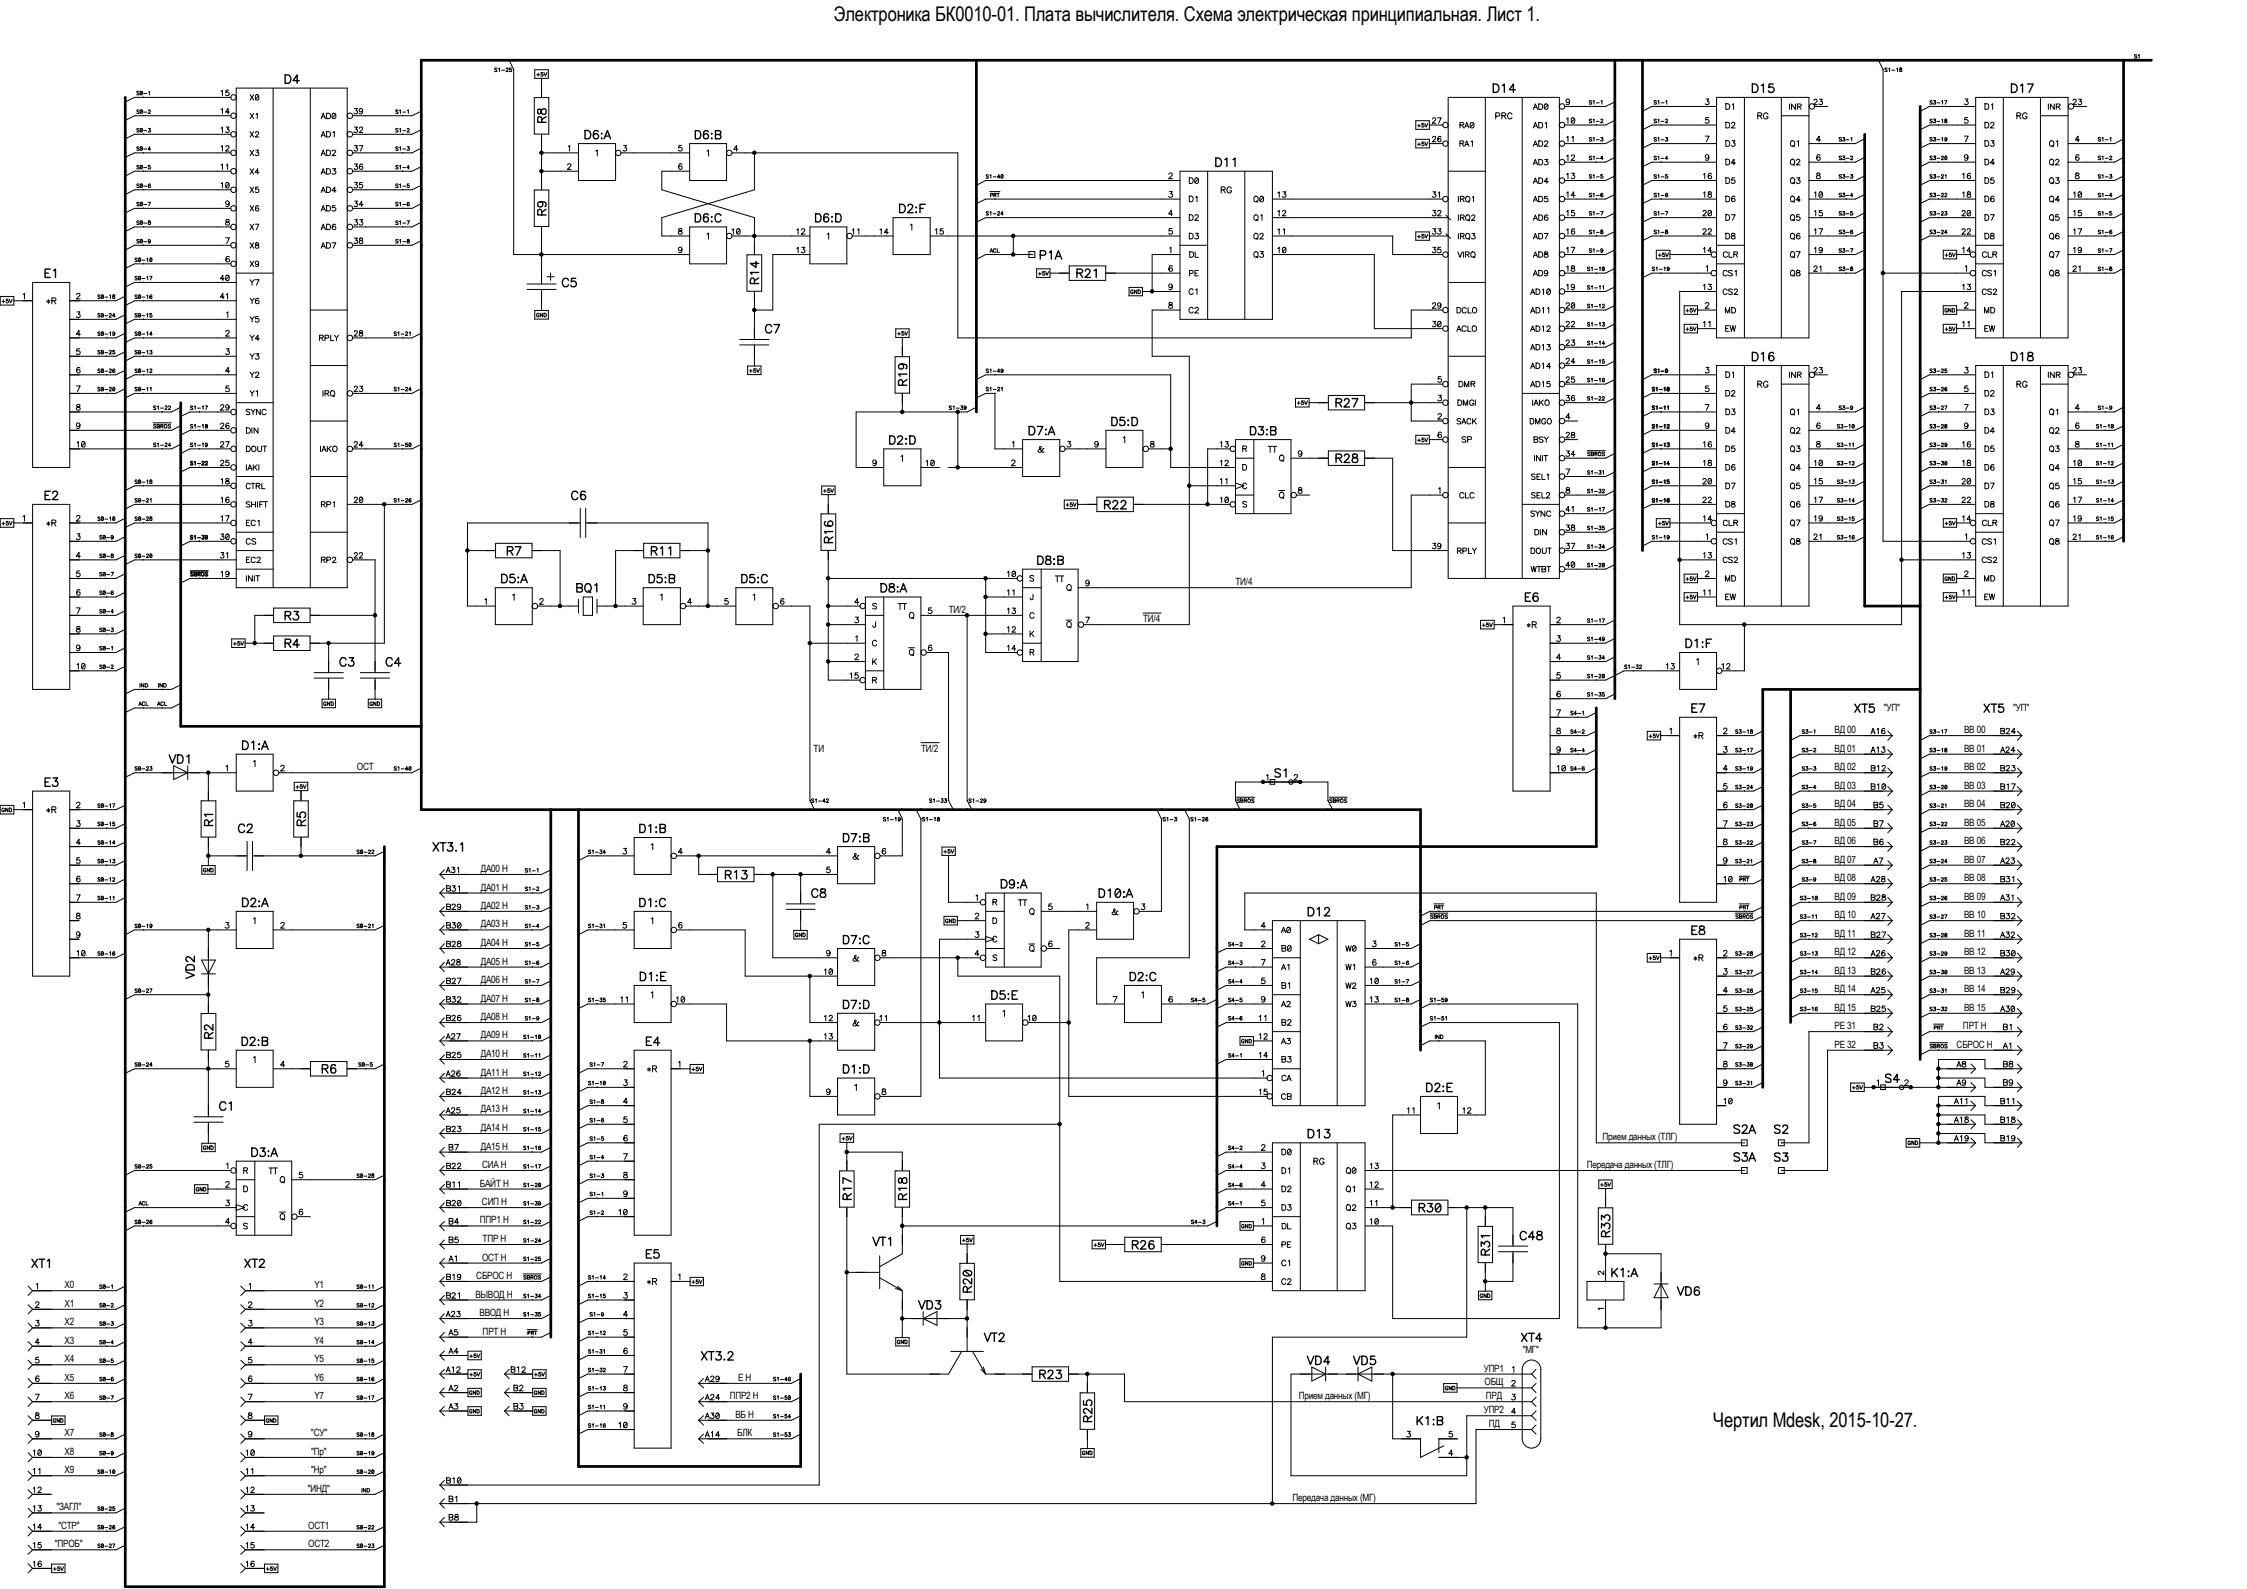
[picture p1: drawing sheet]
<svg xmlns="http://www.w3.org/2000/svg" width="420mm" height="297mm" viewBox="0 0 420 297" stroke-linecap="round" stroke-linejoin="round" font-family="sans-serif">
<defs><g id="words">
<g font-size="3.8">
<text x="155.9" y="3.9">Электроника БК0010-01. Плата вычислителя. Схема электрическая принципиальная. Лист 1.</text>
<text x="320.2" y="266.7">Чертил Mdesk, 2015-10-27.</text>
</g>
<g font-size="1.9">
<text x="230.9" y="109.4">ТИ/4</text>
<text x="177.3" y="114.6">ТИ/2</text>
<text x="213.7" y="116.3">ТИ/4</text>
<text x="342.9" y="137">ВД 00</text>
<text x="352.1" y="132.9">&quot;УП&quot;</text>
<text x="367.1" y="137">ВВ 00</text>
<text x="376.3" y="132.9">&quot;УП&quot;</text>
<text x="66.7" y="144">ОСТ</text>
<text x="152.1" y="140.5">ТИ</text>
<text x="172.2" y="140.5">ТИ/2</text>
<text x="342.9" y="144">ВД 02</text>
<text x="342.9" y="140.5">ВД 01</text>
<text x="367.1" y="144">ВВ 02</text>
<text x="367.1" y="140.5">ВВ 01</text>
<text x="342.9" y="147.4">ВД 03</text>
<text x="367.1" y="147.4">ВВ 03</text>
<text x="342.9" y="154.3">ВД 05</text>
<text x="342.9" y="150.9">ВД 04</text>
<text x="367.1" y="154.3">ВВ 05</text>
<text x="367.1" y="150.9">ВВ 04</text>
<text x="342.9" y="161.2">ВД 07</text>
<text x="342.9" y="157.8">ВД 06</text>
<text x="367.1" y="161.2">ВВ 07</text>
<text x="367.1" y="157.8">ВВ 06</text>
<text x="89.9" y="163">ДА00 Н</text>
<text x="89.9" y="166.5">ДА01 Н</text>
<text x="342.9" y="164.7">ВД 08</text>
<text x="367.1" y="164.7">ВВ 08</text>
<text x="89.9" y="169.9">ДА02 Н</text>
<text x="89.9" y="173.4">ДА03 Н</text>
<text x="342.9" y="168.2">ВД 09</text>
<text x="342.9" y="171.6">ВД 10</text>
<text x="367.1" y="168.2">ВВ 09</text>
<text x="367.1" y="171.6">ВВ 10</text>
<text x="89.9" y="176.8">ДА04 Н</text>
<text x="342.9" y="175.1">ВД 11</text>
<text x="342.9" y="178.6">ВД 12</text>
<text x="367.1" y="175.1">ВВ 11</text>
<text x="367.1" y="178.6">ВВ 12</text>
<text x="89.9" y="180.3">ДА05 Н</text>
<text x="89.9" y="183.7">ДА06 Н</text>
<text x="342.9" y="185.5">ВД 14</text>
<text x="342.9" y="182">ВД 13</text>
<text x="367.1" y="185.5">ВВ 14</text>
<text x="367.1" y="182">ВВ 13</text>
<text x="89.9" y="190.7">ДА08 Н</text>
<text x="89.9" y="187.2">ДА07 Н</text>
<text x="342.9" y="188.9">ВД 15</text>
<text x="367.1" y="188.9">ВВ 15</text>
<text x="89.9" y="194.1">ДА09 Н</text>
<text x="89.9" y="197.6">ДА10 Н</text>
<text x="342.9" y="195.8">РЕ 32</text>
<text x="342.9" y="192.4">РЕ 31</text>
<text x="365.7" y="195.8">СБРОС Н</text>
<text x="366.9" y="192.4">ПРТ Н</text>
<text x="89.9" y="201">ДА11 Н</text>
<text x="89.9" y="204.5">ДА12 Н</text>
<text x="89.9" y="207.9">ДА13 Н</text>
<text x="89.9" y="211.4">ДА14 Н</text>
<text x="89.9" y="214.9">ДА15 Н</text>
<text x="299.5" y="213.1">Прием данных (ТЛГ)</text>
<text x="89.7" y="221.8">БАЙТ Н</text>
<text x="90.1" y="218.3">СИА Н</text>
<text x="296.6" y="218.3">Передача данных (ТЛГ)</text>
<text x="90.1" y="225.3">СИП Н</text>
<text x="89.7" y="228.7">ППР1 Н</text>
<text x="90.2" y="232.2">ТПР Н</text>
<text x="89" y="239.1">СБРОС Н</text>
<text x="90.1" y="235.6">ОСТ Н</text>
<text x="12.1" y="244.3">X1</text>
<text x="12.1" y="240.8">X0</text>
<text x="58.8" y="244.3">Y2</text>
<text x="58.8" y="240.8">Y1</text>
<text x="88.9" y="242.5">ВЫВОД Н</text>
<text x="89.6" y="246">ВВОД Н</text>
<text x="12.1" y="247.7">X2</text>
<text x="12.1" y="251.2">X3</text>
<text x="58.8" y="247.7">Y3</text>
<text x="58.8" y="251.2">Y4</text>
<text x="90.2" y="249.5">ПРТ Н</text>
<text x="12.1" y="254.6">X4</text>
<text x="58.8" y="254.6">Y5</text>
<text x="277.3" y="256.4">УПР1</text>
<text x="284.6" y="252.9">&quot;МГ&quot;</text>
<text x="12.1" y="258.1">X5</text>
<text x="12.1" y="261.5">X6</text>
<text x="58.8" y="258.1">Y6</text>
<text x="58.8" y="261.5">Y7</text>
<text x="136.4" y="261.5">ППР2 Н</text>
<text x="138" y="258.1">Е Н</text>
<text x="242.8" y="261.5">Прием данных (МГ)</text>
<text x="277.5" y="259">ОБЩ</text>
<text x="277.7" y="261.5">ПРД</text>
<text x="12.1" y="268.5">X7</text>
<text x="58.1" y="268.5">&quot;СУ&quot;</text>
<text x="137.5" y="265">ВБ Н</text>
<text x="137.8" y="268.5">БЛК</text>
<text x="277.3" y="264.2">УПР2</text>
<text x="278.3" y="266.7">ПД</text>
<text x="12.1" y="271.9">X8</text>
<text x="12.1" y="275.4">X9</text>
<text x="58.2" y="271.9">&quot;Пр&quot;</text>
<text x="58.2" y="275.4">&quot;Нр&quot;</text>
<text x="57.5" y="278.8">&quot;ИНД&quot;</text>
<text x="241.6" y="280.6">Передача данных (МГ)</text>
<text x="10.5" y="282.3">&quot;ЗАГЛ&quot;</text>
<text x="10.9" y="285.8">&quot;СТР&quot;</text>
<text x="57.6" y="285.8">ОСТ1</text>
<text x="10.2" y="289.2">&quot;ПРОБ&quot;</text>
<text x="57.6" y="289.2">ОСТ2</text>
</g>
</g></defs>
<g fill="none" stroke="#000" stroke-width=".19">
<path d="M26 17.2l-.4-.1v.3l.4 .1v.2h-.4M26.6 17.2l-.4 .4M26.8 18.1v.1M26.9 17.5h.5M27.8 17.2l.1-.1v.6M41.3 17.1l.3-.3v1.1M42.8 16.8h-.6v.5a.36 .36 0 0 1 .6 0 .36 .36 0 0 1-.1 .5 .36 .36 0 0 1-.5-.1M43.1 18.2h-18l-1.7 .8M44.2 16.5h20.7v93.4h-20.7zM46.7 17.7l.7 1M47.4 17.7l-.7 1M47.8 17.7a.5 .5 0 0 1 .6 .4 .5 .5 0 0 1-.3 .6l-.3-.2z"/>
<path d="M48.3 17.9l-.5 .6M51.1 16.5v93.4M58 16.5v93.4M92.9 12.8l-.1-.1h-.3v.3l.4 .1v.2h-.4M93.2 12.9l.1-.2v.7M93.8 13.1h.5M94.6 12.9l.3-.2 .1 .2-.4 .5h.4M95.2 11.3l.8 1.7M95.6 12.7h-.4v.3a.24 .24 0 0 1 .4 0 .24 .24 0 0 1-.1 .4h-.3v-.1M95.9 13h.1M96 13v34.6h32.9M99.9 18.2h2.7v6.9h-2.7z"/>
<path d="M99.9 13h2.6v1.6h-2.6zM100.3 14h.6M100.6 13.7v.5M101.2 14.6v3.6M101.5 13.5h-.4v.3a.24 .24 0 0 1 .4 0 .24 .24 0 0 1-.1 .4 .24 .24 0 0 1-.3-.1M101.7 13.5l.2 .7 .3-.7M270.7 18.2h20.8v89.9h-20.8zM277.6 18.2v89.9M284.5 18.2v89.9M287.6 19.4h.4a.54 .54 0 0 1 .3 .5 .54 .54 0 0 1-.3 .5h-.4zM288.7 19.6l.2-.2a.49 .49 0 0 1 .5 .6 .49 .49 0 0 1-.6 .4l-.2-.4zM289.3 19.6l-.6 .7"/>
<path d="M293.4 18.9a.34 .34 0 0 1-.5 .2 .34 .34 0 0 1-.1-.5 .34 .34 0 0 1 .5 .1l.1 .2a.46 .46 0 0 1-.5 .7l-.2-.2M297.5 18.9l-.4-.1v.3l.4 .1v.2h-.4M297.8 18.9l.1-.1v.7M298.4 19.8v.1M298.4 19.2h.5M299.3 18.9l.1-.1v.7M301.8 19l-1.7 .9h-7.6M309.6 18.9l-.4-.1v.3l.4 .1v.2h-.4M309.9 18.9l.1-.1v.7M310.5 19.2h.5M310.5 19.8v.1M311.4 18.9l.1-.1v.7"/>
<path d="M318.9 18.5h.5l-.3 .4a.35 .35 0 0 1 .3 .5 .35 .35 0 0 1-.5 .1l-.2-.1M320.8 19.9h-12.1l-1.7 .9M320.8 18.2h17.3v45h-17.3zM322.6 19.4h.4a.58 .58 0 0 1 .3 .5 .58 .58 0 0 1-.3 .5h-.4zM323.8 19.6l.2-.2v1M326.1 18.2v45M333 18.2v45M334.5 19.4v1M335.6 19.4v1l-.7-1v1M336 19.9l.6-.1v-.3l-.6-.1v1M336.3 19.9l.4 .5M339 18.8a.29 .29 0 0 1 .4-.3 .29 .29 0 0 1 .2 .5l-.6 .6h.7"/>
<path d="M339.2 19.9h2.4M340.1 18.5h.5l-.3 .5a.3 .3 0 0 1 .4 .2 .3 .3 0 0 1-.3 .4l-.4-.2M351.1 11.3l.9 1.7M352 13v88.2h16.2M352 13h.1M352.7 12.8l-.1-.1h-.3v.3l.4 .1v.2h-.4M353 12.9l.2-.2v.7M353.6 13.1h.6M354.5 12.9l.2-.2v.7M355.1 12.7v.3a.28 .28 0 0 1 .3 0 .28 .28 0 0 1 0 .4h-.3a.3 .3 0 0 1 0-.3 .3 .3 0 0 1 .3-.1v-.3zM361.1 18.9l-.1-.1h-.2v.3l.3 .1v.2h-.4M361.4 18.8h.4l-.2 .3a.22 .22 0 0 1 .2 .2 .22 .22 0 0 1-.2 .2 .22 .22 0 0 1-.2-.2"/>
<path d="M362 19.2h.6M362.3 19.8v.1M362.9 19l.2-.2v.7M363.5 18.8h.4l-.3 .7M367.3 18.5h.5l-.3 .4a.35 .35 0 0 1 .3 .5 .35 .35 0 0 1-.5 .1l-.1-.1M369.3 19.9h-8.7l-1.7 .9M369.3 18.2h17.2v45h-17.2zM371 19.4h.4a.58 .58 0 0 1 .3 .5 .58 .58 0 0 1-.3 .5h-.4zM372.2 19.6l.2-.2v1M374.4 18.2v45M381.4 18.2v45M382.9 19.4v1"/>
<path d="M384 19.4v1l-.8-1v1M384.3 19.9l.7-.1v-.3l-.7-.1v1M384.7 19.9l.4 .5M387.5 18.8a.29 .29 0 0 1 .4-.3 .29 .29 0 0 1 .1 .5l-.6 .6h.7M387.6 19.9h2.4M388.5 18.5h.5l-.3 .5a.3 .3 0 0 1 .4 .2 .3 .3 0 0 1-.3 .4l-.4-.2M399.4 10.3l-.4-.1v.3l.4 .1v.2h-.5M399.7 10.3l.1-.1v.7M26 37.9l-.4-.1v.3l.4 .1v.2h-.4M26 34.5l-.4-.1v.3l.4 .1v.2h-.4M26 27.6l-.4-.1v.2l.4 .2v.1h-.4M26 24.1l-.4-.1v.3l.4 .1v.2h-.4"/>
<path d="M26 31l-.4-.1v.3l.4 .1v.2h-.4M26 20.7l-.4-.1v.2l.4 .2v.1h-.4M26.6 37.9l-.4 .5M26.6 34.5l-.4 .4M26.6 27.6l-.4 .4M26.6 24.1l-.4 .5M26.6 31l-.4 .5M26.6 20.7l-.4 .4M26.8 21.5v.1M26.8 25v.1M26.8 28.5v.1M26.8 31.9v.1"/>
<path d="M26.8 35.4v.1M26.8 38.9h.1M26.9 38.2h.5M26.9 34.8h.5M26.9 27.9h.5M26.9 24.4h.5M26.9 31.3h.5M26.9 21h.5M27.7 37.8h.5l-.4 .7M27.7 24h.4l-.2 .3h.2a.24 .24 0 0 1-.1 .4 .24 .24 0 0 1-.3-.1M27.7 20.7l.2-.2 .2 .2-.4 .5h.5M28.1 30.9h-.4v.3a.24 .24 0 0 1 .4 0 .24 .24 0 0 1-.1 .4 .24 .24 0 0 1-.3-.1"/>
<path d="M28.1 34.5l-.1-.1a.34 .34 0 0 0-.3 .3 .34 .34 0 0 0 .3 .4 .21 .21 0 0 0 .1-.4 .21 .21 0 0 0-.4 .1M28.2 27.9h-.5l.3-.5v.7M41.3 30.9l.3-.3v1.1M41.3 20.5l.3-.2v1M41.3 27.4l.3-.2v1M41.3 24l.3-.3v1.1M41.3 34.3l.3-.2v1M42.2 27.5a.29 .29 0 0 1 .4-.3 .29 .29 0 0 1 .2 .4l-.6 .6h.6M42.2 23.7h.6l-.3 .5a.3 .3 0 0 1 .4 .2 .3 .3 0 0 1-.4 .4l-.3-.2M42.3 30.9l.2-.3v1.1M42.3 34.2a.5 .5 0 0 1 .6 .3 .5 .5 0 0 1-.4 .6l-.3-.1zM42.8 34.3l-.6 .7"/>
<path d="M42.8 37.9a.34 .34 0 0 1-.4 .3 .34 .34 0 0 1-.1-.5 .34 .34 0 0 1 .5 0v.2a.46 .46 0 0 1-.4 .7l-.2-.1M42.9 21h-.7l.4-.7v1M43.1 38.9h-18l-1.7 .9M43.1 35.5h-18l-1.7 .9M43.1 28.6h-18l-1.7 .8M43.1 25.1h-18l-1.7 .9M43.1 32h-18l-1.7 .9M43.1 21.6h-18l-1.7 .9M46.7 31.5l.7 1.1M46.7 21.2l.7 1M46.7 38.4l.7 1.1M46.7 28.1l.7 1"/>
<path d="M46.7 24.6l.7 1M46.7 35l.7 1M47.4 31.5l-.7 1.1M47.4 21.2l-.7 1M47.4 38.4l-.7 1.1M47.4 28.1l-.7 1M47.4 24.6l-.7 1M47.4 35l-.7 1M47.8 24.8a.29 .29 0 0 1 .3-.2 .29 .29 0 0 1 .2 .4l-.6 .6h.7M47.8 28.1h.5l-.3 .4a.3 .3 0 0 1 .4 .3 .3 .3 0 0 1-.3 .3l-.4-.2M47.8 21.4l.3-.2v1M48.3 35h-.5v.4a.36 .36 0 0 1 .5 0 .36 .36 0 0 1-.1 .6 .36 .36 0 0 1-.5-.2"/>
<path d="M48.3 38.6v-.1a.5 .5 0 0 0-.6 .3 .5 .5 0 0 0 .3 .7 .3 .3 0 0 0 .4-.4 .3 .3 0 0 0-.5-.2l-.1 .2M48.4 32.2h-.7l.5-.7v1.1M60 32.6l.4-1.1 .4 1.1M60 22.2l.4-1 .4 1M60 39.5l.4-1.1 .4 1.1M60 29.1l.4-1 .4 1M60 25.6l.4-1 .4 1M60 36l.4-1 .4 1M60.2 32.2h.5M60.2 21.8h.5M60.2 39.1h.5M60.2 28.7h.5"/>
<path d="M60.2 25.3h.5M60.2 35.6h.5M61 31.5h.4a.54 .54 0 0 1 .4 .5 .54 .54 0 0 1-.4 .6h-.4zM61 21.2h.4a.54 .54 0 0 1 .4 .5 .54 .54 0 0 1-.4 .5h-.4zM61 38.4h.4a.54 .54 0 0 1 .4 .5 .54 .54 0 0 1-.4 .6h-.4zM61 28.1h.4a.54 .54 0 0 1 .4 .5 .54 .54 0 0 1-.4 .5h-.4zM61 24.6h.4a.54 .54 0 0 1 .4 .5 .54 .54 0 0 1-.4 .5h-.4zM61 35h.4a.54 .54 0 0 1 .4 .5 .54 .54 0 0 1-.4 .5h-.4zM62.1 21.3l.3-.1a.49 .49 0 0 1 .4 .5 .49 .49 0 0 1-.6 .4l-.1-.3zM62.1 28.3l.2-.2h.2l.2 .3-.6 .7h.7M62.1 31.5h.6l-.3 .4a.36 .36 0 0 1 .4 .5 .36 .36 0 0 1-.7 .1v-.1M62.2 24.8l.3-.2v1"/>
<path d="M62.7 38.4h-.6v.5a.38 .38 0 0 1 .6-.1 .38 .38 0 0 1-.1 .6 .38 .38 0 0 1-.5-.1M62.7 21.3l-.6 .7M62.8 35.6h-.7l.5-.6v1M66.3 30.6h.5l-.3 .5a.3 .3 0 0 1 .4 .2 .3 .3 0 0 1-.4 .4l-.3-.2M66.3 20.3h.5l-.3 .4a.3 .3 0 0 1 .4 .3 .3 .3 0 0 1-.4 .3l-.3-.2M66.3 37.6h.5l-.3 .4a.3 .3 0 0 1 .4 .3 .3 .3 0 0 1-.4 .3l-.3-.2M66.3 27.2h.5l-.3 .4a.3 .3 0 0 1 .4 .3 .3 .3 0 0 1-.4 .3l-.3-.1M66.3 23.7h.5l-.3 .5a.3 .3 0 0 1 .4 .2 .3 .3 0 0 1-.4 .4l-.3-.2M66.3 34.1h.5l-.3 .4a.3 .3 0 0 1 .4 .3 .3 .3 0 0 1-.4 .3l-.3-.1M67.1 27.2h.7l-.4 1M67.2 24a.29 .29 0 0 1 .4-.3 .29 .29 0 0 1 .1 .5l-.6 .6h.7M67.7 34.1h-.5v.5a.36 .36 0 0 1 .5 0 .36 .36 0 0 1 0 .5 .36 .36 0 0 1-.6-.1"/>
<path d="M67.8 30.8l-.1-.1a.5 .5 0 0 0-.6 .4 .5 .5 0 0 0 .4 .6 .3 .3 0 0 0 .3-.4 .3 .3 0 0 0-.4-.2l-.2 .2M67.8 20.6a.32 .32 0 0 1-.5 .3 .32 .32 0 0 1-.1-.5 .32 .32 0 0 1 .5 0l.1 .2a.45 .45 0 0 1-.4 .7l-.2-.1M67.9 38.3h-.8l.5-.7v1M74.4 37.9l-.4-.1v.3l.4 .1v.2h-.4M74.4 34.5l-.4-.1v.3l.4 .1v.2h-.4M74.4 27.6l-.4-.1v.2l.4 .2v.1h-.4M74.4 24.1l-.4-.1v.3l.4 .1v.2h-.4M74.4 31l-.4-.1v.3l.4 .1v.2h-.4M74.4 20.7l-.4-.1v.2l.4 .2v.1h-.4M74.7 37.9l.1-.1v.7M74.7 34.5l.1-.1v.7M74.7 27.6l.1-.2v.7"/>
<path d="M74.7 24.1l.1-.1v.7M74.7 31l.1-.1v.7M74.7 20.7l.1-.2v.7M75.3 21.5v.1M75.3 25v.1M75.3 28.5v.1M75.3 31.9v.1M75.3 35.4v.1M75.3 38.9h.1M75.3 38.2h.5M75.3 34.8h.5M75.3 27.9h.5"/>
<path d="M75.3 24.4h.5M75.3 31.3h.5M75.3 21h.5M76.1 27.4h.4l-.2 .3h.2a.24 .24 0 0 1-.1 .4 .24 .24 0 0 1-.3-.1M76.1 24.2l.1-.2 .3 .1-.4 .6h.4M76.2 20.7l.1-.2v.7M76.5 34.4h-.4v.3a.24 .24 0 0 1 .4 0 .24 .24 0 0 1-.1 .3 .24 .24 0 0 1-.3-.1M76.5 37.9l-.1-.1a.34 .34 0 0 0-.3 .4 .34 .34 0 0 0 .3 .3 .21 .21 0 0 0 0-.4 .21 .21 0 0 0-.3 .2M76.5 31.4h-.4l.3-.5v.7M78.7 38.1l-1.7 .8h-11M78.7 34.6l-1.7 .9h-11M78.7 27.7l-1.7 .9h-11"/>
<path d="M78.7 24.3l-1.7 .8h-11M78.7 31.2l-1.7 .8h-11M78.7 20.8l-1.7 .8h-11M99.9 35.5h2.7v6.8h-2.7zM101.2 28.6h6.9M101.2 25.1v10.4M101.2 32h6.9M106.1 30.9l.2-.3 .4 .1v.3l-.7 .7h.8M106.2 27.4l.3-.2v1M108.1 26.8h7v6.9h-7zM111.3 28.2l.3-.2v1.2M116.1 28.6h12.8"/>
<path d="M116.5 27.2h.6l-.3 .4a.35 .35 0 0 1 .3 .5 .35 .35 0 0 1-.6 .1l-.1-.1M127.4 27.2h-.5l-.1 .4a.38 .38 0 0 1 .6 0 .38 .38 0 0 1 0 .6 .38 .38 0 0 1-.6-.1M127.5 30.8l-.1-.2a.52 .52 0 0 0-.6 .4 .52 .52 0 0 0 .4 .7 .34 .34 0 0 0 .3-.4 .34 .34 0 0 0-.3-.3 .34 .34 0 0 0-.4 .3M128.9 26.8h6.9v6.9h-6.9zM128.9 32h-5.2v3.5l17.3 5.2v6.9M132.1 28.2l.3-.2v1.2M136.9 28.6h42.1v34.6h84.8v-5.2h5.9M137.9 27.9h-.7l.5-.7v1M141 28.6v6.9l-17.3 5.2v3.4h5.2M184.7 39.7l-.1-.2-.2 .1v.2l.3 .2v.1h-.4M184.7 32.8l-.1-.2-.2 .1v.2l.3 .2v.1h-.4M185 35.8h1.9"/>
<path d="M185 39.7l.2-.2v.7M185 32.8l.2-.2v.7M185.1 36.5l.4-.1v-.2h-.4v.6M185.6 40h.6M185.6 33.1h.6M185.8 36.4h.3v-.2h-.3v.6M186 33.7h.1M186 37.1v.1M186 36.4l.2 .4M186.3 36.2h.5M186.5 39.7l.2-.2 .2 .3-.5 .4h.5M186.6 36.2v.6"/>
<path d="M186.9 33.1h-.5l.3-.5v.7M187.2 32.7a.32 .32 0 0 1 .3 .3 .32 .32 0 0 1-.3 .3zM187.5 32.8l-.4 .4M218.5 32.6l.2-.3 .4 .1v.4l-.7 .6h.8M218.6 35.8h.5l-.3 .4a.35 .35 0 0 1 .3 .5 .35 .35 0 0 1-.5 .1l-.2-.1M220.6 33.7h-36.4l-1.7 .9M220.6 32h17.2v27.7h-17.2zM220.6 37.2h-36.4l-1.7 .9M222.3 33.2h.4a.58 .58 0 0 1 .3 .6 .58 .58 0 0 1-.3 .5h-.4zM222.3 36.7h.4a.58 .58 0 0 1 .3 .5 .58 .58 0 0 1-.3 .5h-.4zM223.5 33.3a.52 .52 0 0 1 .6 .4 .52 .52 0 0 1-.4 .6l-.3-.2-.1-.4zM223.5 36.9l.2-.2v1"/>
<path d="M224 33.4l-.6 .7M225.7 32v27.7M228.3 35.5l.6-.1 .1-.2-.3-.3h-.4v1.2M228.6 35.5l.4 .6M230.2 35.2a.52 .52 0 0 0-.9 0 .52 .52 0 0 0 .3 .8l.5-.1 .1-.3h-.3M232.7 32v27.7M234.4 36.8a.45 .45 0 0 1 .6 0 .45 .45 0 0 1 .2 .5 .4 .4 0 0 1-.4 .4 .4 .4 0 0 1-.4-.4zM234.8 37.5l.3 .3M235.6 36.7h.2a.51 .51 0 0 1 .4 .5 .51 .51 0 0 1-.6 .5l-.1-.4zM236.1 36.9l-.6 .6M237.8 37.2h31.9M238.8 39.5l.3-.2v1"/>
<path d="M238.8 36.1l.3-.2v1M239.7 39.6a.29 .29 0 0 1 .4-.3 .29 .29 0 0 1 .2 .5l-.6 .5h.7M239.8 35.9h.5l-.3 .4a.3 .3 0 0 1 .4 .3 .3 .3 0 0 1-.3 .3l-.4-.2M264.6 22.6h2.6v1.6h-2.6zM264.6 26h2.6v1.6h-2.6zM265 23.5h.5M265 27h.5M265.2 23.2v.5M265.2 26.7v.5M266.1 23.1h-.3v.3a.24 .24 0 0 1 .3 0 .24 .24 0 0 1 0 .3 .24 .24 0 0 1-.4-.1M266.1 26.5h-.3v.3a.24 .24 0 0 1 .3 0 .24 .24 0 0 1 0 .4 .24 .24 0 0 1-.4-.1M266.3 23.1l.3 .6 .3-.6"/>
<path d="M266.3 26.5l.3 .7 .3-.7M267.2 23.4h2.5M267.2 26.8h2.5M267.8 22.3a.29 .29 0 0 1 .3-.3 .29 .29 0 0 1 .2 .4l-.6 .6h.7M267.8 25.7a.29 .29 0 0 1 .3-.2 .29 .29 0 0 1 .2 .4l-.6 .6h.7M267.8 39.3h.6l-.3 .5a.3 .3 0 0 1 .3 .2 .3 .3 0 0 1-.3 .3l-.4-.1M267.8 35.9h.6l-.3 .4a.3 .3 0 0 1 .3 .3 .3 .3 0 0 1-.3 .3l-.4-.2M268.7 22h.7l-.5 1M268.7 39.6a.29 .29 0 0 1 .4-.3 .29 .29 0 0 1 .2 .5l-.6 .5h.7M268.8 36.1l.3-.2v1M269.3 25.7v-.2a.5 .5 0 0 0-.6 .4 .5 .5 0 0 0 .3 .6 .3 .3 0 0 0 .4-.4 .3 .3 0 0 0-.5-.1l-.2 .2M270.7 32h6.9"/>
<path d="M272.6 36.7v1M272.9 23.4l.6-.1 .1-.2-.3-.2h-.4v1M272.9 26.8h.6l.1-.3-.3-.2h-.4v1M273 37.2h.4l.3-.3-.3-.2h-.4v1M273.3 23.4l.3 .5M273.3 26.8l.3 .5M273.3 37.2l.4 .5M273.8 23.9l.4-1 .4 1M273.8 27.3l.4-1 .4 1M273.9 23.6h.5M273.9 27h.5M274.4 37.5l.3 .3"/>
<path d="M274.8 23.1l.3-.2a.49 .49 0 0 1 .4 .6 .49 .49 0 0 1-.5 .4l-.2-.4zM275 26.5l.2-.2v1M275.2 36.9l.2-.2v1M275.5 23.1l-.7 .6M279.6 21.7l.6-.1 .1-.3-.3-.2h-.4v1.1M280.7 21.6h.6l.2-.3-.3-.2h-.5v1.1M281.1 21.6l.4 .6M282.6 21.4a.52 .52 0 0 0-.8 0 .52 .52 0 0 0 .2 .8h.4l.2-.2M286.6 30.8l.4-1 .4 1M286.6 20.4l.4-1 .4 1M286.6 34.3l.4-1 .4 1M286.6 37.7l.4-1 .4 1"/>
<path d="M286.6 23.9l.4-1 .4 1M286.6 27.3l.4-1 .4 1M286.7 30.5h.5M286.7 20.1h.5M286.7 23.6h.5M286.7 27h.5M286.7 34h.5M286.7 37.4h.5M287.6 29.8h.4a.54 .54 0 0 1 .3 .5 .54 .54 0 0 1-.3 .5h-.4zM287.6 33.3h.4a.54 .54 0 0 1 .3 .5 .54 .54 0 0 1-.3 .5h-.4zM287.6 36.7h.4a.54 .54 0 0 1 .3 .5 .54 .54 0 0 1-.3 .5h-.4zM287.6 22.9h.4a.54 .54 0 0 1 .3 .5 .54 .54 0 0 1-.3 .5h-.4z"/>
<path d="M287.6 26.3h.4a.54 .54 0 0 1 .3 .5 .54 .54 0 0 1-.3 .5h-.4zM288.7 26.5l.2-.2h.2l.2 .3-.7 .7h.7M288.7 29.8h.6l-.3 .4a.36 .36 0 0 1 .3 .5 .36 .36 0 0 1-.6 .1l-.1-.2M288.8 23.1l.3-.2v1M289.2 36.7h-.5v.4a.38 .38 0 0 1 .5 0 .38 .38 0 0 1 0 .6 .38 .38 0 0 1-.6-.2M289.4 34h-.8l.5-.7v1M292.8 39.5l.3-.2v1M292.8 29.2l.3-.2v1M292.8 32.6l.3-.2v1M292.8 36.1l.3-.2v1M292.8 22.2l.3-.2v1M292.8 25.7l.3-.2v1"/>
<path d="M293.7 29.2a.29 .29 0 0 1 .4-.2 .29 .29 0 0 1 .2 .4l-.6 .6h.6M293.8 32.4h.5l-.3 .4a.3 .3 0 0 1 .4 .3 .3 .3 0 0 1-.4 .3l-.3-.2M293.8 25.7l.2-.2v1M293.8 22.1a.5 .5 0 0 1 .6 .3 .5 .5 0 0 1-.4 .6l-.3-.1zM294.3 39.3h-.5l-.1 .5a.36 .36 0 0 1 .6 0 .36 .36 0 0 1-.1 .5 .36 .36 0 0 1-.5-.1M294.3 22.2l-.6 .7M294.4 36.5h-.7l.4-.6v1M297.5 39.7l-.4-.1v.2l.4 .2v.1h-.4M297.5 32.8l-.4-.1v.2l.4 .2v.1h-.4M297.5 29.3l-.4-.1v.3l.4 .1v.2h-.4M297.5 22.4l-.4-.1v.3l.4 .1v.2h-.4M297.5 36.2h-.4v.2l.4 .1v.2h-.4"/>
<path d="M297.5 25.8l-.4-.1v.3l.4 .1v.2h-.4M297.8 39.7l.1-.2v.7M297.8 32.8l.1-.2v.7M297.8 29.3l.1-.1v.6M297.8 22.4l.1-.1v.6M297.8 36.2l.1-.1v.7M297.8 25.8l.1-.1v.7M298.4 23.3v.1M298.4 26.8h.1M298.4 30.2v.1M298.4 33.7h.1M298.4 37.1v.1"/>
<path d="M298.4 40h.5M298.4 33.1h.5M298.4 29.6h.5M298.4 22.7h.5M298.4 36.5h.5M298.4 26.1h.5M299.2 39.5h.4l-.3 .7M299.2 22.4l.1-.1 .3 .1-.4 .5h.4M299.2 25.7h.4l-.2 .3h.2a.24 .24 0 0 1-.1 .4 .24 .24 0 0 1-.3-.2M299.6 32.6h-.4v.3a.24 .24 0 0 1 .4 0 .24 .24 0 0 1-.1 .4 .24 .24 0 0 1-.3-.1M299.6 36.2l-.1-.1a.34 .34 0 0 0-.3 .4 .34 .34 0 0 0 .3 .3 .21 .21 0 0 0 0-.4 .21 .21 0 0 0-.3 .2M299.6 29.6h-.4l.3-.4v.6"/>
<path d="M301.8 39.8l-1.7 .9h-7.6M301.8 32.9l-1.7 .8h-7.6M301.8 29.4l-1.7 .9h-7.6M301.8 22.5l-1.7 .9h-7.6M301.8 36.4l-1.7 .8h-7.6M301.8 26l-1.7 .8h-7.6M309.6 39.7l-.4-.1v.2l.4 .2v.1h-.4M309.6 32.8l-.4-.1v.2l.4 .2v.1h-.4M309.6 29.3l-.4-.1v.3l.4 .1v.2h-.4M309.6 22.4l-.4-.1v.3l.4 .1v.2h-.4M309.6 36.2h-.4v.2l.4 .1v.2h-.4M309.6 25.8l-.4-.1v.3l.4 .1v.2h-.4"/>
<path d="M309.9 39.7l.1-.2v.7M309.9 32.8l.1-.2v.7M309.9 29.3l.1-.1v.6M309.9 22.4l.1-.1v.6M309.9 36.2l.1-.1v.7M309.9 25.8l.1-.1v.7M310.5 40h.5M310.5 33.1h.5M310.5 29.6h.5M310.5 22.7h.5M310.5 23.3v.1M310.5 26.8h.1"/>
<path d="M310.5 30.2v.1M310.5 33.7h.1M310.5 37.1v.1M310.5 36.5h.5M310.5 26.1h.5M311.3 39.5h.4l-.3 .7M311.3 22.4l.1-.1 .3 .1-.4 .5h.4M311.3 25.7h.4l-.2 .3h.2a.24 .24 0 0 1-.1 .4 .24 .24 0 0 1-.3-.2M311.7 32.6h-.4v.3a.24 .24 0 0 1 .4 0 .24 .24 0 0 1-.1 .4 .24 .24 0 0 1-.3-.1M311.7 36.2l-.1-.1a.34 .34 0 0 0-.3 .4 .34 .34 0 0 0 .3 .3 .21 .21 0 0 0 0-.4 .21 .21 0 0 0-.3 .2M311.7 29.6h-.4l.3-.4v.6M318.3 39.6a.29 .29 0 0 1 .4-.3 .29 .29 0 0 1 .2 .5l-.6 .5h.6"/>
<path d="M318.4 36.1l.2-.2v1M318.4 32.6l.2-.2v1M318.7 25.4h.7l-.5 1.1M319.3 35.9v.3l.6 .3a.32 .32 0 0 1-.4 .4 .32 .32 0 0 1-.1-.5l.3-.1 .2-.3-.2-.1zM319.4 39.4a.5 .5 0 0 1 .6 .3 .5 .5 0 0 1-.4 .6l-.3-.1zM319.4 22h-.5l-.1 .4a.38 .38 0 0 1 .5 0 .38 .38 0 0 1 0 .6 .38 .38 0 0 1-.6-.1M319.4 29.3a.34 .34 0 0 1-.5 .3 .34 .34 0 0 1-.1-.6 .34 .34 0 0 1 .6 .1v.2a.46 .46 0 0 1-.4 .7l-.2-.2M319.9 39.5l-.6 .7M319.9 32.6l-.1-.2a.5 .5 0 0 0-.6 .4 .5 .5 0 0 0 .4 .6 .3 .3 0 0 0 .3-.4 .3 .3 0 0 0-.5-.1l-.1 .2M320.8 33.7h-12.1l-1.7 .9M320.8 30.3h-12.1l-1.7 .9M320.8 23.4h-12.1l-1.7 .9"/>
<path d="M320.8 37.2h-12.1l-1.7 .9M320.8 26.8h-12.1l-1.7 .9M322.6 36.7h.4a.58 .58 0 0 1 .3 .5 .58 .58 0 0 1-.3 .5h-.4zM322.6 26.3h.4a.58 .58 0 0 1 .3 .5 .58 .58 0 0 1-.3 .5h-.4zM322.6 22.9h.4a.58 .58 0 0 1 .3 .5 .58 .58 0 0 1-.3 .5h-.4zM322.6 29.8h.4a.58 .58 0 0 1 .3 .5 .58 .58 0 0 1-.3 .5h-.4zM322.6 33.2h.4a.58 .58 0 0 1 .3 .6 .58 .58 0 0 1-.3 .5h-.4zM323.6 23.1l.2-.2h.3l.2 .2-.1 .2-.6 .6h.7M323.7 26.3h.6l-.3 .4a.35 .35 0 0 1 .3 .5 .35 .35 0 0 1-.6 .1l-.1-.1M324.2 33.2h-.5l-.1 .5a.38 .38 0 0 1 .6 0 .38 .38 0 0 1 0 .6 .38 .38 0 0 1-.6-.2M324.3 36.8l-.1-.1a.52 .52 0 0 0-.6 .4 .52 .52 0 0 0 .4 .6 .34 .34 0 0 0 .3-.3 .34 .34 0 0 0-.3-.4 .34 .34 0 0 0-.4 .4M324.4 30.5h-.8l.5-.7v1"/>
<path d="M328.5 21.6h.7l.1-.3-.3-.2h-.5v1.1M328.9 21.6l.4 .6M330.5 21.4a.52 .52 0 0 0-.9 0 .52 .52 0 0 0 .3 .8l.5-.1 .1-.3h-.3M333 21.6h5.1M334.7 36.8a.45 .45 0 0 1 .6 0 .45 .45 0 0 1 .1 .5 .4 .4 0 0 1-.4 .4 .4 .4 0 0 1-.4-.4zM334.7 26.5a.45 .45 0 0 1 .6-.1 .45 .45 0 0 1 .1 .6 .4 .4 0 0 1-.4 .4 .4 .4 0 0 1-.4-.4zM334.7 29.9a.45 .45 0 0 1 .6 0 .45 .45 0 0 1 .1 .5 .4 .4 0 0 1-.4 .4 .4 .4 0 0 1-.4-.4zM334.7 33.4a.45 .45 0 0 1 .6 0 .45 .45 0 0 1 .1 .5 .4 .4 0 0 1-.4 .4 .4 .4 0 0 1-.4-.4zM335.1 37.5l.3 .3M335.1 27.2l.3 .2M335.1 30.6l.3 .3M335.1 34.1l.3 .3"/>
<path d="M335.8 30l.2-.2h.2l.2 .3-.7 .7h.8M335.8 33.2h.6l-.3 .5a.36 .36 0 0 1 .3 .5 .36 .36 0 0 1-.6 0l-.1-.1M335.9 26.5l.3-.2v1M336.5 37.4h-.8l.6-.7v1M339.1 36.1l.3-.2v1M339.1 39.5l.3-.2v1M339.6 32.4v.3l.5 .2 .1 .2a.36 .36 0 0 1-.3 .3 .36 .36 0 0 1-.4-.3l.7-.5-.1-.2zM340.1 35.9a.5 .5 0 0 1 .6 .4 .5 .5 0 0 1-.3 .6l-.4-.2zM340.2 29.1l-.1-.1a.52 .52 0 0 0-.6 .3 .52 .52 0 0 0 .4 .7 .34 .34 0 0 0 .3-.4 .34 .34 0 0 0-.3-.3 .34 .34 0 0 0-.3 .3M340.3 26.2h-.8l.5-.8v1.1M340.6 39.3h-.5l-.1 .5a.36 .36 0 0 1 .6 0 .36 .36 0 0 1-.1 .5 .36 .36 0 0 1-.5-.1M340.6 36.1l-.6 .6"/>
<path d="M344.2 39.7l-.4-.1v.2l.4 .2v.1h-.5M344.2 32.8l-.4-.1v.2l.4 .2v.1h-.5M344.2 29.3l-.4-.1v.3l.4 .1v.2h-.5M344.2 36.2h-.4v.2l.4 .1v.2h-.5M344.2 25.8l-.4-.1v.3l.4 .1v.2h-.5M344.4 39.5h.4l-.2 .3h.2a.24 .24 0 0 1-.1 .4 .24 .24 0 0 1-.3-.1M344.4 32.6h.4l-.2 .3h.2a.24 .24 0 0 1-.1 .4 .24 .24 0 0 1-.3-.1M344.4 29.2h.4l-.2 .3h.2a.24 .24 0 0 1-.1 .3 .24 .24 0 0 1-.3-.1M344.4 36.1h.4l-.2 .3h.2a.24 .24 0 0 1-.1 .4 .24 .24 0 0 1-.3-.1M344.4 25.7h.4l-.2 .3h.2a.24 .24 0 0 1-.1 .4 .24 .24 0 0 1-.3-.2M345.1 40h.5M345.1 33.1h.5"/>
<path d="M345.1 29.6h.5M345.1 26.8h.1M345.1 30.2v.1M345.1 33.7h.1M345.1 37.1v.1M345.1 36.5h.5M345.1 26.1h.5M345.9 32.6h.4l-.2 .3h.1a.24 .24 0 0 1 0 .4 .24 .24 0 0 1-.3-.1M345.9 29.3l.1-.1 .3 .1-.4 .5h.4M345.9 25.8l.2-.1v.7M346.2 39.5h-.3v.3a.24 .24 0 0 1 .4 0 .24 .24 0 0 1-.1 .4 .24 .24 0 0 1-.3-.1M346.3 36.6h-.4l.3-.5v.7"/>
<path d="M348.5 39.8l-1.7 .9h-8.7M348.5 32.9l-1.7 .8h-8.7M348.5 29.4l-1.7 .9h-8.7M348.5 36.4l-1.7 .8h-8.7M348.5 26l-1.7 .8h-8.7M361.1 39.7l-.1-.2-.2 .1v.2l.3 .2v.1h-.4M361.1 32.8l-.1-.2-.2 .1v.2l.3 .2v.1h-.4M361.1 29.3l-.1-.1h-.2v.3l.3 .1v.2h-.4M361.1 22.4l-.1-.1h-.2v.3l.3 .1v.2h-.4M361.1 36.2l-.1-.1-.2 .1v.2l.3 .1v.2h-.4M361.1 25.8l-.1-.1h-.2v.3l.3 .1v.2h-.4M361.4 39.5h.4l-.2 .3a.22 .22 0 0 1 .2 .2 .22 .22 0 0 1-.2 .3 .22 .22 0 0 1-.2-.2"/>
<path d="M361.4 32.6h.4l-.2 .3a.22 .22 0 0 1 .2 .2 .22 .22 0 0 1-.2 .3 .22 .22 0 0 1-.2-.2M361.4 29.2h.4l-.2 .3a.22 .22 0 0 1 .2 .2 .22 .22 0 0 1-.2 .2 .22 .22 0 0 1-.2-.2M361.4 22.3h.4l-.2 .3a.22 .22 0 0 1 .2 .2 .22 .22 0 0 1-.2 .2 .22 .22 0 0 1-.2-.2M361.4 36.1h.4l-.2 .3a.22 .22 0 0 1 .2 .2 .22 .22 0 0 1-.2 .2 .22 .22 0 0 1-.2-.1M361.4 25.7h.4l-.2 .3a.22 .22 0 0 1 .2 .2 .22 .22 0 0 1-.2 .2 .22 .22 0 0 1-.2-.2M362 40h.6M362 33.1h.6M362 29.6h.6M362 22.7h.6M362 36.5h.6M362 26.1h.6M362.3 23.3v.1"/>
<path d="M362.3 26.8h.1M362.3 30.2v.1M362.3 33.7h.1M362.3 37.1v.1M362.9 39.7l.2-.2 .2 .3-.5 .4h.5M362.9 32.8l.2-.2 .2 .3-.5 .4h.5M362.9 29.3l.2-.1 .2 .2-.5 .4h.5M362.9 36.3l.2-.2 .2 .2-.5 .5h.5M362.9 22.4l.2-.1v.6M362.9 25.9l.2-.2v.7M363.5 22.3v.2a.28 .28 0 0 1 .3 .1 .28 .28 0 0 1 .1 .3h-.4a.3 .3 0 0 1 .1-.3 .3 .3 0 0 1 .3-.1v-.2zM363.5 39.5h.4l-.2 .3a.22 .22 0 0 1 .2 .2 .22 .22 0 0 1-.2 .3 .22 .22 0 0 1-.2-.2"/>
<path d="M363.5 36.3l.3-.2 .1 .2-.4 .5h.4M363.6 32.8l.1-.2v.7M363.6 29.2a.32 .32 0 0 1 .3 .3 .32 .32 0 0 1-.3 .3zM363.9 29.3l-.4 .4M363.9 26a.21 .21 0 0 1-.2 .1 .21 .21 0 0 1-.2-.2 .21 .21 0 0 1 .2-.2 .35 .35 0 0 1 .2 .4 .35 .35 0 0 1-.4 .3v-.1M366.7 39.6a.29 .29 0 0 1 .4-.3 .29 .29 0 0 1 .2 .5l-.6 .5h.7M366.8 36.1l.3-.2v1M366.8 32.6l.3-.2v1M367.2 25.4h.7l-.5 1.1M367.7 35.9v.3l.6 .3a.32 .32 0 0 1-.4 .4 .32 .32 0 0 1-.1-.5l.3-.1 .2-.3-.2-.1zM367.8 22h-.5l-.1 .4a.38 .38 0 0 1 .6 0 .38 .38 0 0 1-.1 .6 .38 .38 0 0 1-.5-.1M367.8 39.4a.5 .5 0 0 1 .6 .3 .5 .5 0 0 1-.4 .6l-.3-.1z"/>
<path d="M367.8 29.3a.34 .34 0 0 1-.4 .3 .34 .34 0 0 1-.2-.6 .34 .34 0 0 1 .6 .1v.2a.46 .46 0 0 1-.4 .7l-.2-.2M368.3 32.6v-.2a.5 .5 0 0 0-.6 .4 .5 .5 0 0 0 .3 .6 .3 .3 0 0 0 .3-.4 .3 .3 0 0 0-.4-.1l-.2 .2M368.3 39.5l-.6 .7M369.3 33.7h-8.7l-1.7 .9M369.3 30.3h-8.7l-1.7 .9M369.3 23.4h-8.7l-1.7 .9M369.3 37.2h-8.7l-1.7 .9M369.3 26.8h-8.7l-1.7 .9M371 36.7h.4a.58 .58 0 0 1 .3 .5 .58 .58 0 0 1-.3 .5h-.4zM371 26.3h.4a.58 .58 0 0 1 .3 .5 .58 .58 0 0 1-.3 .5h-.4zM371 22.9h.4a.58 .58 0 0 1 .3 .5 .58 .58 0 0 1-.3 .5h-.4zM371 29.8h.4a.58 .58 0 0 1 .3 .5 .58 .58 0 0 1-.3 .5h-.4z"/>
<path d="M371 33.2h.4a.58 .58 0 0 1 .3 .6 .58 .58 0 0 1-.3 .5h-.4zM372.1 23.1l.2-.2h.2l.2 .2v.2l-.7 .6h.7M372.2 26.3h.5l-.3 .4a.35 .35 0 0 1 .3 .5 .35 .35 0 0 1-.5 .1l-.2-.1M372.7 33.2h-.5l-.1 .5a.38 .38 0 0 1 .5 0 .38 .38 0 0 1 0 .6 .38 .38 0 0 1-.6-.2M372.7 36.8v-.1a.52 .52 0 0 0-.7 .4 .52 .52 0 0 0 .4 .6 .34 .34 0 0 0 .3-.3 .34 .34 0 0 0-.3-.4 .34 .34 0 0 0-.3 .4M372.8 30.5h-.8l.5-.7v1M377 21.6h.6l.1-.3-.3-.2h-.4v1.1M377.4 21.6l.3 .6M378.9 21.4a.52 .52 0 0 0-.9 0 .52 .52 0 0 0 .3 .8l.5-.1 .1-.3h-.3M381.4 21.6h5.1M383.2 36.8a.45 .45 0 0 1 .5 0 .45 .45 0 0 1 .2 .5 .4 .4 0 0 1-.4 .4 .4 .4 0 0 1-.4-.4zM383.2 26.5a.45 .45 0 0 1 .5-.1 .45 .45 0 0 1 .2 .6 .4 .4 0 0 1-.4 .4 .4 .4 0 0 1-.4-.4z"/>
<path d="M383.2 29.9a.45 .45 0 0 1 .5 0 .45 .45 0 0 1 .2 .5 .4 .4 0 0 1-.4 .4 .4 .4 0 0 1-.4-.4zM383.2 33.4a.45 .45 0 0 1 .5 0 .45 .45 0 0 1 .2 .5 .4 .4 0 0 1-.4 .4 .4 .4 0 0 1-.4-.4zM383.5 37.5l.3 .3M383.5 27.2l.3 .2M383.5 30.6l.3 .3M383.5 34.1l.3 .3M384.2 30l.2-.2h.2l.3 .3-.7 .7h.7M384.3 33.2h.6l-.4 .5a.36 .36 0 0 1 .4 .5 .36 .36 0 0 1-.6 0l-.1-.1M384.3 26.5l.3-.2v1M384.9 37.4h-.7l.5-.7v1M387.6 36.1l.2-.2v1M387.6 39.5l.2-.2v1"/>
<path d="M388 32.4v.3l.5 .2 .1 .2a.36 .36 0 0 1-.3 .3 .36 .36 0 0 1-.4-.3l.7-.5-.1-.2zM388.5 35.9a.5 .5 0 0 1 .6 .4 .5 .5 0 0 1-.3 .6l-.3-.2zM388.6 29.1l-.1-.1a.52 .52 0 0 0-.6 .3 .52 .52 0 0 0 .4 .7 .34 .34 0 0 0 .3-.4 .34 .34 0 0 0-.3-.3 .34 .34 0 0 0-.4 .3M388.7 26.2h-.8l.5-.8v1.1M389 39.3h-.5v.5a.36 .36 0 0 1 .5 0 .36 .36 0 0 1-.1 .5 .36 .36 0 0 1-.5-.1M389 36.1l-.5 .6M392.6 39.7l-.4-.1v.2l.4 .2v.1h-.4M392.6 32.8l-.4-.1v.2l.4 .2v.1h-.4M392.6 29.3l-.4-.1v.3l.4 .1v.2h-.4M392.6 36.2h-.4v.2l.4 .1v.2h-.4M392.6 25.8l-.4-.1v.3l.4 .1v.2h-.4M392.9 39.7l.2-.2v.7"/>
<path d="M392.9 32.8l.2-.2v.7M392.9 29.3l.2-.1v.6M392.9 36.2l.2-.1v.7M392.9 25.8l.2-.1v.7M393.5 40h.5M393.5 33.1h.5M393.5 29.6h.5M393.5 26.8h.1M393.5 30.2v.1M393.5 33.7h.1M393.5 37.1v.1M393.5 36.5h.5"/>
<path d="M393.5 26.1h.5M394.3 32.6h.4l-.2 .3h.2a.24 .24 0 0 1-.1 .4 .24 .24 0 0 1-.3-.1M394.3 29.3l.2-.1 .2 .1-.4 .5h.5M394.4 25.8l.1-.1v.7M394.7 39.5h-.4v.3a.24 .24 0 0 1 .4 0 .24 .24 0 0 1-.1 .4 .24 .24 0 0 1-.3-.1M394.8 36.6h-.5l.3-.5v.7M396.9 39.8l-1.7 .9h-8.7M396.9 32.9l-1.7 .8h-8.7M396.9 29.4l-1.7 .9h-8.7M396.9 36.4l-1.7 .8h-8.7M396.9 26l-1.7 .8h-8.7M0 55.4h2.6v1.6h-2.6z"/>
<path d="M.4 56.3h.5M.6 56v.6M1.5 55.9h-.3v.3a.24 .24 0 0 1 .4 0 .24 .24 0 0 1-.1 .4 .24 .24 0 0 1-.4-.1M1.7 55.9l.3 .7 .3-.7M2.6 56.2h3.5M4.3 55l.3-.2v1.1M6.1 52.8h6.9v34.6h-6.9zM8.8 56.2l.5 .3M9.1 56v.7M9.3 56.2l-.5 .3M9.7 56.2l.7-.1v-.3l-.7-.1v1.1M10.1 56.2l.4 .6"/>
<path d="M14.3 55.1l.2-.3 .4 .1v.3l-.6 .7h.7M14.4 58.3h.5l-.3 .4a.35 .35 0 0 1 .4 .5 .35 .35 0 0 1-.6 .1l-.1-.1M18.7 58.7l-.1-.1h-.3v.3l.4 .1v.2h-.4M18.7 55.2l-.1-.1-.3 .1v.2l.4 .1v.2h-.4M19 58.6a.32 .32 0 0 1 .4 .3 .32 .32 0 0 1-.4 .4zM19 55.2a.32 .32 0 0 1 .4 .3 .32 .32 0 0 1-.4 .3zM19.3 58.8l-.3 .3M19.3 55.3l-.3 .4M19.6 59h.6M19.6 55.5h.6M19.9 56.1v.1M19.9 59.6v.1"/>
<path d="M20.4 58.8l.3-.2 .1 .2-.4 .5h.4M20.5 55.3l.2-.2v.7M21.1 55.2v.2a.28 .28 0 0 1 .3 .1 .28 .28 0 0 1 0 .3h-.3a.3 .3 0 0 1 0-.3 .3 .3 0 0 1 .3-.1v-.2zM21.5 59.1h-.5l.3-.5v.7M23.4 55.4l-1.7 .8h-8.7M23.4 58.8l-1.7 .9h-8.7M25.7 58.7l-.2-.1h-.2v.3l.4 .1v.2h-.5M25.7 55.2l-.2-.1-.2 .1v.2l.4 .1v.2h-.5M25.7 48.3l-.2-.1-.2 .1v.2l.4 .1v.2h-.5M25.7 51.8l-.2-.2-.2 .1v.2l.4 .2v.1h-.5M26 58.6a.32 .32 0 0 1 .3 .3 .32 .32 0 0 1-.3 .4zM26 55.2a.32 .32 0 0 1 .3 .3 .32 .32 0 0 1-.3 .3z"/>
<path d="M26 48.3a.32 .32 0 0 1 .3 .3 .32 .32 0 0 1-.3 .3zM26 51.7a.32 .32 0 0 1 .3 .3 .32 .32 0 0 1-.3 .3zM26 44.9l-.4-.1v.2l.4 .2v.1h-.4M26 41.4l-.4-.1v.3l.4 .1v.2h-.4M26.3 58.8l-.4 .3M26.3 51.8l-.4 .4M26.3 55.3l-.4 .4M26.3 48.4l-.4 .4M26.5 59h.6M26.5 55.5h.6M26.5 48.6h.6M26.5 52.1h.6"/>
<path d="M26.6 44.9l-.4 .4M26.6 41.4l-.4 .4M26.8 42.3v.1M26.8 45.8h.1M26.8 49.2v.1M26.8 52.7v.1M26.8 56.1v.1M26.8 59.6v.1M26.9 45.2h.5M26.9 41.7h.5M27.4 58.8l.2-.2v.7M27.4 55.3l.2-.2v.7"/>
<path d="M27.4 48.4l.2-.2v.7M27.4 51.8l.2-.2v.7M27.7 41.3v.2a.28 .28 0 0 1 .4 .1 .28 .28 0 0 1 0 .4h-.4a.3 .3 0 0 1 .1-.4 .3 .3 0 0 1 .3-.1v-.2zM28 51.6h.4l-.3 .7M28.1 48.3a.32 .32 0 0 1 .3 .3 .32 .32 0 0 1-.3 .3zM28.1 45a.21 .21 0 0 1-.2 .2 .21 .21 0 0 1-.2-.3 .21 .21 0 0 1 .2-.2 .35 .35 0 0 1 .2 .5 .35 .35 0 0 1-.4 .2v-.1M28.4 58.6h-.4v.3a.24 .24 0 0 1 .4 0 .24 .24 0 0 1-.1 .4h-.3v-.2M28.4 48.4l-.4 .4M28.4 55.2a.32 .32 0 0 0-.4 .3 .32 .32 0 0 0 .3 .3 .21 .21 0 0 0 .1-.4 .22 .22 0 0 0-.4 .2M41.9 52.1h-.7l.5-.7v1.1M41.9 55.5h-.7l.5-.6v1M42.2 44.4h.7l-.5 1.1"/>
<path d="M42.3 55.1l.2-.2v1M42.3 51.5a.5 .5 0 0 1 .6 .3 .5 .5 0 0 1-.4 .7l-.3-.2zM42.3 41.1v.3l.4 .1 .2 .2a.36 .36 0 0 1-.4 .4 .36 .36 0 0 1-.3-.4l.6-.4v-.2zM42.3 58.5l.3-.2v1.1M42.8 51.6l-.6 .7M42.8 48.1v-.1a.52 .52 0 0 0-.6 .3 .52 .52 0 0 0 .3 .7 .34 .34 0 0 0 .4-.4 .34 .34 0 0 0-.4-.3 .34 .34 0 0 0-.3 .3M43.1 49.3h-18l-1.7 .9M43.1 45.8h-18l-1.7 .9M43.1 42.4h-18l-1.7 .9M44.2 56.2h-19.1l-1.7 .9M44.2 59.7h-19.1l-1.7 .8M44.2 51.1h6.9"/>
<path d="M44.2 52.8h-19.1l-1.7 .8M46.7 52.3l.4 .4v.6M46.7 59.2l.4 .4v.6M46.7 55.8l.4 .4v.6M46.7 41.9l.7 1M46.7 48.8l.7 1M46.7 45.4l.7 1M47.4 41.9l-.7 1M47.4 48.8l-.7 1M47.4 45.4l-.7 1M47.5 52.3l-.4 .4M47.5 59.2l-.4 .4"/>
<path d="M47.5 55.8l-.4 .4M47.7 52.3h.7l-.5 1M47.7 41.9h.7l-.5 1M47.8 45.4v.3l.6 .4a.32 .32 0 0 1-.4 .3 .32 .32 0 0 1-.2-.5l.4-.1 .1-.2-.2-.2zM48.3 59.2h-.5v.4a.38 .38 0 0 1 .5 0 .38 .38 0 0 1 0 .6 .38 .38 0 0 1-.6-.2M48.3 49.1a.32 .32 0 0 1-.4 .3 .32 .32 0 0 1-.1-.5 .32 .32 0 0 1 .5 .1v.1a.45 .45 0 0 1-.3 .7l-.2-.1M48.4 55.9l-.2-.1a.49 .49 0 0 0-.5 .5 .49 .49 0 0 0 .6 .4 .33 .33 0 0 0-.1-.5 .33 .33 0 0 0-.4 .2M58 58h6.9M60 42.9l.4-1 .4 1M60 46.4l.4-1 .4 1M60.2 42.6h.5M60.2 46.1h.5"/>
<path d="M61 41.9h.4a.54 .54 0 0 1 .4 .5 .54 .54 0 0 1-.4 .5h-.4zM61 45.4h.4a.54 .54 0 0 1 .4 .5 .54 .54 0 0 1-.4 .5h-.4zM62.1 45.4h.7l-.5 1M62.7 42l-.2-.1a.49 .49 0 0 0-.4 .5 .49 .49 0 0 0 .5 .5 .33 .33 0 0 0 0-.6 .33 .33 0 0 0-.5 .3M66.3 41.1h.5l-.3 .4a.3 .3 0 0 1 .4 .3 .3 .3 0 0 1-.4 .3l-.3-.2M66.3 44.5h.5l-.3 .4a.3 .3 0 0 1 .4 .3 .3 .3 0 0 1-.4 .3l-.3-.2M67.2 41.1h.6l-.3 .4a.3 .3 0 0 1 .3 .3 .3 .3 0 0 1-.3 .3l-.4-.2M67.2 44.5v.3l.6 .4a.32 .32 0 0 1-.4 .3 .32 .32 0 0 1-.1-.5l.3-.1 .2-.2-.2-.2zM74.4 44.9l-.4-.1v.2l.4 .2v.1h-.4M74.4 41.4l-.4-.1v.3l.4 .1v.2h-.4M74.7 44.9l.1-.2v.7M74.7 41.4l.1-.1v.7"/>
<path d="M75.3 42.3v.1M75.3 45.8h.1M75.3 45.2h.5M75.3 41.7h.5M76.1 41.3h.4l-.3 .7M76.1 44.8v.2a.28 .28 0 0 1 .3 .1 .28 .28 0 0 1 .1 .3h-.4a.3 .3 0 0 1 .1-.3 .3 .3 0 0 1 .3-.1v-.2zM78.7 45l-1.7 .8h-11M78.7 41.5l-1.7 .9h-11M98.5 54.1h5.4M98.5 53.1h5.4M99.9 58h2.6v1.6h-2.6zM100.8 58.7a.24 .24 0 0 0-.3-.2 .24 .24 0 0 0-.2 .3 .28 .28 0 0 0 .1 .4 .28 .28 0 0 0 .4-.1v-.1h-.2"/>
<path d="M101.2 42.4v10.7M101.2 54.1v3.9M101.4 58.5v.7l-.4-.7v.7M101.7 58.5a.36 .36 0 0 1 .4 .3 .36 .36 0 0 1-.2 .4h-.2zM102.2 51.7h1.4M102.9 51.1v1.3M126.9 42.8v.3l.4 .1 .2 .2a.36 .36 0 0 1-.4 .4 .36 .36 0 0 1-.3-.4l.7-.4-.1-.2zM127.5 46.6a.34 .34 0 0 1-.5 .2 .34 .34 0 0 1-.1-.5 .34 .34 0 0 1 .5 .1l.1 .2a.46 .46 0 0 1-.5 .6l-.2-.1M128.9 42.4h6.9v6.9h-6.9zM132.1 43.8l.3-.2v1.1M136.8 43l.3-.2v1M136.9 44.1h14.5"/>
<path d="M137.8 42.8a.5 .5 0 0 1 .6 .4 .5 .5 0 0 1-.4 .6l-.3-.2zM138.3 43l-.6 .6M139.6 47.6h2.8v6.8h-2.8zM141 54.5v9M148.9 46.4l.3-.2v1M148.9 43l.3-.2v1M149.8 43a.29 .29 0 0 1 .4-.2 .29 .29 0 0 1 .2 .4l-.6 .6h.7M149.9 46.2h.5l-.3 .5a.3 .3 0 0 1 .4 .2 .3 .3 0 0 1-.3 .3l-.4-.1M151.4 42.4h6.9v6.9h-6.9zM151.4 47.6h-7v10.4h-3.4M154.6 43.8l.3-.2v1.1M159.3 43l.3-.2v1"/>
<path d="M159.3 44.1h7.6M160.3 43l.2-.2v1M164.5 43l.2-.2v1M166 43.4h-.7l.5-.6v1M166.9 40.7h7v6.9h-7zM170.1 42.1l.3-.2v1.1M173.9 44.1h46.7M174.8 43l.3-.2v1M176.3 42.8h-.5l-.1 .4a.36 .36 0 0 1 .6 0 .36 .36 0 0 1-.1 .5 .36 .36 0 0 1-.5-.1M185 47.2l.3-.7 .3 .7M185.2 46.9h.3M186 40.6v.1"/>
<path d="M186 47.5v.1M186.1 46.7a.24 .24 0 0 0-.3-.2 .24 .24 0 0 0-.1 .3 .28 .28 0 0 0 .1 .3 .28 .28 0 0 0 .3 0v-.1M186.4 46.5v.7h.4M187.5 40h-.4l.3-.5v.7M189.4 44.1v3.5M192.3 47h1.1v1.1h-1.1zM192.9 47.6h.1M192.9 47.6h-8.7l-1.7 .9M193.8 50.2h2.5v1.7h-2.5zM194.1 51.2h.5M194.4 50.9v.5M195.2 50.8h-.3v.3a.24 .24 0 0 1 .4 0 .24 .24 0 0 1-.1 .3 .24 .24 0 0 1-.3-.1"/>
<path d="M195.5 50.8l.2 .6 .3-.6M196.3 51.1h3.5M199.9 49.7h6.8v2.7h-6.8zM206.7 51.1h13.9M211 53.7h2.5v1.6h-2.5zM211.8 54.4a.24 .24 0 0 0-.3-.2 .24 .24 0 0 0-.2 .3 .28 .28 0 0 0 .1 .3 .28 .28 0 0 0 .4 0v-.2h-.2M212.5 54.2v.7l-.5-.7v.7M212.7 54.2a.36 .36 0 0 1 .4 .2 .36 .36 0 0 1-.2 .5h-.2zM213.5 54.5h7.1M218.6 56.6v.3l.4 .2 .2 .2a.36 .36 0 0 1-.4 .3 .36 .36 0 0 1-.4-.3l.7-.5v-.2zM218.6 46.4l.3-.2v1M219.1 42.7h-.5l-.1 .5a.38 .38 0 0 1 .6 0 .38 .38 0 0 1-.1 .5 .38 .38 0 0 1-.6-.1"/>
<path d="M219.1 49.8v-.1a.52 .52 0 0 0-.6 .4 .52 .52 0 0 0 .3 .6 .34 .34 0 0 0 .4-.3 .34 .34 0 0 0-.4-.4 .34 .34 0 0 0-.3 .4M219.1 53.5a.34 .34 0 0 1-.5 .2 .34 .34 0 0 1-.1-.5 .34 .34 0 0 1 .6 .1v.2a.46 .46 0 0 1-.4 .6l-.2-.1M219.2 40h-.8l.5-.7v1M220.6 45.8h5.1M220.6 40.7h-36.4l-1.7 .8M220.6 58h-5.3v8.6h7v50.2h-19.7M220.6 47.6h-5.3v6.9M222.3 40.1h.4a.58 .58 0 0 1 .3 .6 .58 .58 0 0 1-.3 .5h-.4zM222.3 43.6h.4a.58 .58 0 0 1 .3 .5 .58 .58 0 0 1-.3 .6h-.4zM222.3 51.1h.6v-.5l-.6-.1v1.1M222.4 47.1h.4a.54 .54 0 0 1 .3 .5 .54 .54 0 0 1-.3 .5h-.4zM223 54.2a.39 .39 0 0 0-.4-.2 .39 .39 0 0 0-.3 .4 .45 .45 0 0 0 .1 .6 .45 .45 0 0 0 .6-.1v-.1"/>
<path d="M223 57.7a.39 .39 0 0 0-.4-.3 .39 .39 0 0 0-.3 .5 .45 .45 0 0 0 .1 .5 .45 .45 0 0 0 .6 0v-.1M223.4 51.1h.3M223.4 40.4l.2-.3h.2l.2 .2-.1 .3-.6 .6h.7M223.4 57.7l.2-.3h.2l.2 .3-.1 .2-.6 .6h.7M223.4 47.1v1h.6M223.4 43.6h.6l-.3 .4a.35 .35 0 0 1 .3 .5 .35 .35 0 0 1-.6 .1l-.1-.1M223.5 54.2l.2-.2v1M224 50.5h-.6v1.1h.6M234.4 40.3a.45 .45 0 0 1 .6 0 .45 .45 0 0 1 .2 .5 .4 .4 0 0 1-.4 .4 .4 .4 0 0 1-.4-.4zM234.4 47.2a.45 .45 0 0 1 .6 0 .45 .45 0 0 1 .2 .5 .4 .4 0 0 1-.4 .4 .4 .4 0 0 1-.4-.4zM234.4 43.8a.45 .45 0 0 1 .6-.1 .45 .45 0 0 1 .2 .6 .4 .4 0 0 1-.4 .4 .4 .4 0 0 1-.4-.4zM234.8 41l.3 .3"/>
<path d="M234.8 47.9l.3 .3M234.8 44.5l.3 .2M235.5 43.9l.2-.3h.2l.2 .3-.6 .8h.7M235.5 47h.6l-.3 .5a.36 .36 0 0 1 .3 .5 .36 .36 0 0 1-.6 0v-.1M235.6 40.3l.3-.2v1.1M237.8 40.7h32.9M237.8 47.6h19.1v13.8h12.8M237.8 44.1h22.5v3.5h9.4M238.8 46.4l.3-.2v1M238.8 43l.3-.2v1M239.8 46.3a.5 .5 0 0 1 .6 .3 .5 .5 0 0 1-.3 .6l-.4-.1zM239.8 43l.3-.2v1"/>
<path d="M240.3 46.4l-.6 .7M264.6 43.3h2.6v1.6h-2.6zM265 44.2h.5M265.2 43.9v.6M266.1 43.8h-.3v.3a.24 .24 0 0 1 .3 0 .24 .24 0 0 1 0 .4 .24 .24 0 0 1-.4-.1M266.3 43.8l.3 .7 .3-.7M267.2 44.1h3.5M267.8 56.9a.29 .29 0 0 1 .3-.3 .29 .29 0 0 1 .2 .4l-.6 .6h.7M267.8 42.8h.6l-.3 .4a.3 .3 0 0 1 .3 .3 .3 .3 0 0 1-.3 .3l-.4-.2M267.8 46.2h.6l-.3 .5a.3 .3 0 0 1 .3 .2 .3 .3 0 0 1-.3 .3l-.4-.1M268.8 42.8h.5l-.3 .4a.3 .3 0 0 1 .4 .3 .3 .3 0 0 1-.3 .3l-.4-.2M269.3 46.2h-.5l-.1 .5a.36 .36 0 0 1 .6 0 .36 .36 0 0 1-.1 .5 .36 .36 0 0 1-.5-.1"/>
<path d="M269.3 56.9a.32 .32 0 0 1-.4 .3 .32 .32 0 0 1-.1-.5 .32 .32 0 0 1 .5 .1v.1a.45 .45 0 0 1-.4 .7l-.2-.1M270.3 43.7l.8 .9M270.3 40.2l.8 .9M270.7 52.8h6.9M272.3 57.5h.4a.52 .52 0 0 1 .4 .5 .52 .52 0 0 1-.4 .5h-.4zM272.5 47.1l.4 1 .4-1M272.6 40.2v1M272.6 43.6v1.1M273 40.7h.4l.3-.3-.3-.2h-.4v1M273 44.2h.4l.3-.3-.3-.3h-.4v1.1M273.3 40.7l.4 .5M273.3 44.2l.4 .5"/>
<path d="M273.5 47.1v1M273.9 47.6l.7-.1v-.3l-.7-.1v1M274.1 57.7a.39 .39 0 0 0-.5-.2 .39 .39 0 0 0-.3 .4v.2a.4 .4 0 0 0 .3 .4 .4 .4 0 0 0 .5-.2M274.2 47.6l.4 .5M274.4 57.5v1h.6M274.4 41l.3 .3M274.4 44.5l.3 .2M275.1 40.4l.2-.2 .3 .1-.1 .4-.5 .5h.7M275.1 43.6h.6l-.3 .4a.35 .35 0 0 1 .2 .6 .35 .35 0 0 1-.6-.1M275.4 47.9l.3 .3M286.1 55l.4-1 .4 1M286.1 58.5l.4-1 .4 1"/>
<path d="M286.2 54.7h.5M286.2 58.2h.5M286.6 51.6l.4-1.1 .4 1.1M286.6 41.2l.4-1 .4 1M286.6 44.7l.4-1.1 .4 1.1M286.6 48.1l.4-1 .4 1M286.7 51.2h.5M286.7 40.9h.5M286.7 44.3h.5M286.7 47.8h.5M287.1 54h.3a.52 .52 0 0 1 .4 .5 .52 .52 0 0 1-.4 .5h-.3zM287.1 57.5h.3a.52 .52 0 0 1 .4 .5 .52 .52 0 0 1-.4 .5h-.3z"/>
<path d="M287.6 50.5h.4a.54 .54 0 0 1 .3 .6 .54 .54 0 0 1-.3 .5h-.4zM287.6 40.2h.4a.54 .54 0 0 1 .3 .5 .54 .54 0 0 1-.3 .5h-.4zM287.6 43.6h.4a.54 .54 0 0 1 .3 .6 .54 .54 0 0 1-.3 .5h-.4zM287.6 47.1h.4a.54 .54 0 0 1 .3 .5 .54 .54 0 0 1-.3 .5h-.4zM288.3 54.2l.2-.2v1M288.3 57.7l.2-.2v1M288.6 43.6h.7l-.5 1.1M288.7 47.1v.3l.5 .1 .1 .3a.36 .36 0 0 1-.3 .3 .36 .36 0 0 1-.4-.3l.7-.5-.2-.2zM289.1 54.2l.2-.1a.47 .47 0 0 1 .5 .4 .47 .47 0 0 1-.5 .5l-.2-.4zM289.3 57.7l.2-.2v1M289.3 50.9a.33 .33 0 0 1-.4 .3 .33 .33 0 0 1-.2-.4 .33 .33 0 0 1 .4-.2 .52 .52 0 0 1 .2 .6 .52 .52 0 0 1-.6 .3v-.1M289.3 40.3l-.2-.1a.49 .49 0 0 0-.5 .5 .49 .49 0 0 0 .6 .4 .33 .33 0 0 0 0-.5 .33 .33 0 0 0-.5 .3"/>
<path d="M289.7 54.2l-.6 .7M292.7 56.9a.29 .29 0 0 1 .4-.3 .29 .29 0 0 1 .2 .4l-.6 .6h.7M292.8 49.9l.3-.2v1M292.8 53.3l.3-.2v1M292.8 43l.3-.2v1M292.8 46.4l.3-.2v1M293.7 46.2h.6l-.4 1M293.8 49.7v.3l.5 .4a.32 .32 0 0 1-.4 .3 .32 .32 0 0 1-.1-.5l.3-.1 .2-.2-.2-.2zM293.8 56.6a.5 .5 0 0 1 .6 .4 .5 .5 0 0 1-.4 .6l-.3-.2zM294.3 56.8l-.6 .6M294.3 53.5a.32 .32 0 0 1-.4 .3 .32 .32 0 0 1-.2-.6 .32 .32 0 0 1 .6 .1v.2a.45 .45 0 0 1-.4 .6l-.2-.1M294.3 42.9v-.1a.5 .5 0 0 0-.6 .4 .5 .5 0 0 0 .3 .6 .3 .3 0 0 0 .3-.4 .3 .3 0 0 0-.4-.2l-.2 .2"/>
<path d="M297.1 53.5l-.1-.1h-.2v.3l.3 .1v.2h-.4M297.1 50l-.1-.1-.2 .1v.2l.3 .1v.2h-.4M297.1 57l-.1-.1h-.2v.3l.3 .1v.1h-.4M297.4 53.6l.2-.2v.7M297.4 50.1l.2-.2v.7M297.4 57l.2-.1v.6M297.5 43.1h-.4v.2l.4 .1v.2h-.4M297.5 46.6l-.4-.1v.3l.4 .1v.2h-.4M297.8 43.1l.1-.1v.7M297.8 46.6l.1-.1v.7M298 50.3h.6M298 53.8h.6"/>
<path d="M298 57.3h.6M298.4 40.6v.1M298.4 44v.1M298.4 47.5v.1M298.4 51v.1M298.4 54.4v.1M298.4 57.9v.1M298.4 43.4h.5M298.4 46.9h.5M298.9 53.6l.2-.2v.7M298.9 50.1l.2-.2v.7M298.9 57l.2-.1v.6"/>
<path d="M299.2 43.1v.2a.28 .28 0 0 1 .3 0 .28 .28 0 0 1 .1 .4h-.4a.3 .3 0 0 1 .1-.3 .3 .3 0 0 1 .3-.1v-.2zM299.5 57l.3-.1 .1 .2-.4 .4h.4M299.6 50a.32 .32 0 0 1 .3 .3 .32 .32 0 0 1-.3 .3zM299.6 53.6l.1-.2v.7M299.6 46.7a.21 .21 0 0 1-.2 .2 .21 .21 0 0 1-.2-.2 .21 .21 0 0 1 .2-.2 .35 .35 0 0 1 .2 .4 .35 .35 0 0 1-.4 .3v-.1M299.9 50.1l-.4 .4M301.8 50.2l-1.7 .9h-7.6M301.8 53.6l-1.7 .9h-7.6M301.8 43.3l-1.7 .8h-7.6M301.8 46.7l-1.7 .9h-7.6M301.8 57.1l-1.7 .9h-7.6M309.2 50l-.1-.1-.2 .1v.2l.3 .1v.2h-.4"/>
<path d="M309.5 50.1l.2-.2v.7M309.6 46.8h2.5v1.6h-2.5zM309.6 43.1h-.4v.2l.4 .1v.2h-.4M309.9 43.1l.1-.1v.7M310 47.7h.5M310.1 50.3h.6M310.2 47.4v.6M310.5 43.4h.5M310.5 40.6v.1M310.5 44v.1M310.5 51v.1M311 50.1l.2-.2v.7"/>
<path d="M311.1 47.3h-.3v.3a.24 .24 0 0 1 .3 0 .24 .24 0 0 1 0 .4 .24 .24 0 0 1-.4-.2M311.3 43.1v.2a.28 .28 0 0 1 .4 0 .28 .28 0 0 1 0 .4h-.4a.3 .3 0 0 1 .1-.3 .3 .3 0 0 1 .3-.1v-.2zM311.3 47.3l.3 .7 .3-.7M312 50.2a.21 .21 0 0 1-.2 .1 .21 .21 0 0 1-.2-.2 .21 .21 0 0 1 .2-.2 .35 .35 0 0 1 .2 .4 .35 .35 0 0 1-.4 .3v-.1M312.1 47.6h7.7M314.8 57.1h2.5v1.7h-2.5zM315.1 58.1h.6M315.4 57.8v.5M316.3 57.7h-.4v.3a.24 .24 0 0 1 .4 0 .24 .24 0 0 1-.1 .3 .24 .24 0 0 1-.3-.1M316.5 57.7l.2 .6 .3-.6M317.3 58h3.5M318.3 43a.29 .29 0 0 1 .4-.2 .29 .29 0 0 1 .2 .4l-.6 .6h.6"/>
<path d="M318.4 46.4l.2-.2v1M318.4 53.3l.2-.2v1M318.8 56.8l.2-.2h.4v.4l-.7 .6h.7M318.9 49.9l.3-.2v1M319.3 43a.29 .29 0 0 1 .4-.2 .29 .29 0 0 1 .1 .4l-.6 .6h.7M319.3 53.1h.6l-.3 .5a.3 .3 0 0 1 .3 .2 .3 .3 0 0 1-.3 .3l-.4-.1M319.8 51.1h-11.1l-1.7 .8M320 46.9h-.8l.5-.7v1M320.8 45.8h5.3M320.8 40.7h-12.1l-1.7 .8M320.8 54.5h-6.9v62.3h41.5v-62.3h13.9M320.8 44.1h-12.1l-1.7 .9"/>
<path d="M320.8 49.3h5.3M322.5 58.5v-1l.4 1 .4-1v1M322.6 40.1h.4a.58 .58 0 0 1 .3 .6 .58 .58 0 0 1-.3 .5h-.4zM322.6 43.6h.4a.58 .58 0 0 1 .3 .5 .58 .58 0 0 1-.3 .6h-.4zM322.8 50.8a.39 .39 0 0 0-.4-.3 .39 .39 0 0 0-.3 .4 .45 .45 0 0 0 .1 .6 .45 .45 0 0 0 .6-.1M322.8 54.3a.39 .39 0 0 0-.4-.3 .39 .39 0 0 0-.3 .4 .45 .45 0 0 0 .1 .6 .45 .45 0 0 0 .6-.1v-.1M322.9 47.3a.4 .4 0 0 0-.5-.2 .4 .4 0 0 0-.3 .4 .45 .45 0 0 0 .2 .5 .45 .45 0 0 0 .5 0l.1-.1M323.2 47.1v1h.6M323.6 40.1h.7l-.5 1.1M323.7 57.5h.4a.54 .54 0 0 1 .3 .5 .54 .54 0 0 1-.3 .5h-.4zM323.7 43.6v.4l.4 .1 .2 .2a.36 .36 0 0 1-.3 .4 .36 .36 0 0 1-.4-.4l.7-.4-.1-.3zM323.8 50.7l-.2-.2-.5 .2 .1 .2 .6 .4v.1l-.2 .2-.5-.2"/>
<path d="M323.8 54.1l-.2-.1-.5 .1 .1 .3 .6 .3v.2l-.2 .1-.5-.1M324.1 47.5h.6l.1-.3-.3-.1h-.4v1M324.1 54.3l.3-.3 .3 .2-.1 .4-.5 .4h.7M324.3 50.7l.2-.2v1.1M324.4 47.5l.4 .6M334.7 47.2a.45 .45 0 0 1 .6 0 .45 .45 0 0 1 .1 .5 .4 .4 0 0 1-.4 .4 .4 .4 0 0 1-.4-.4zM334.7 50.7a.45 .45 0 0 1 .6-.1 .45 .45 0 0 1 .1 .6 .4 .4 0 0 1-.4 .4 .4 .4 0 0 1-.4-.4zM334.7 40.3a.45 .45 0 0 1 .6 0 .45 .45 0 0 1 .1 .5 .4 .4 0 0 1-.4 .4 .4 .4 0 0 1-.4-.4zM334.7 43.8a.45 .45 0 0 1 .6-.1 .45 .45 0 0 1 .1 .6 .4 .4 0 0 1-.4 .4 .4 .4 0 0 1-.4-.4zM335.1 47.9l.3 .3M335.1 51.4l.3 .2M335.1 41l.3 .3"/>
<path d="M335.1 44.5l.3 .2M335.7 47h.8l-.5 1.1M335.8 50.6v.3l.5 .1 .2 .2a.36 .36 0 0 1-.4 .4 .36 .36 0 0 1-.4-.4l.2-.2 .4-.1 .1-.2a.38 .38 0 0 0-.6-.1zM336.3 40.1h-.5v.5a.38 .38 0 0 1 .6 0 .38 .38 0 0 1-.1 .6 .38 .38 0 0 1-.6-.2M336.4 43.8l-.2-.2a.51 .51 0 0 0-.5 .6 .51 .51 0 0 0 .6 .4 .33 .33 0 0 0 0-.5 .33 .33 0 0 0-.5 .2M339 50a.29 .29 0 0 1 .4-.3 .29 .29 0 0 1 .2 .4l-.6 .6h.7M339.1 46.4l.3-.2v1M339.1 43l.3-.2v1M340 42.8h.7l-.5 1M340.1 49.9l.3-.2v1M340.6 46.6a.32 .32 0 0 1-.4 .3 .32 .32 0 0 1-.1-.6 .32 .32 0 0 1 .5 .1v.2a.45 .45 0 0 1-.4 .6l-.2-.1M344.2 50h-.4v.2l.4 .1v.2h-.5"/>
<path d="M344.2 43.1h-.4v.2l.4 .1v.2h-.5M344.2 46.6l-.4-.1v.3l.4 .1v.2h-.5M344.4 49.9h.4l-.2 .3h.2a.24 .24 0 0 1-.1 .4 .24 .24 0 0 1-.3-.1M344.4 43h.4l-.2 .3h.2a.24 .24 0 0 1-.1 .4 .24 .24 0 0 1-.3-.1M344.4 46.5h.4l-.2 .3h.2a.24 .24 0 0 1-.1 .4 .24 .24 0 0 1-.3-.2M345.1 43.4h.5M345.1 40.6v.1M345.1 44v.1M345.1 47.5v.1M345.1 51v.1M345.1 50.3h.5M345.1 46.9h.5"/>
<path d="M345.9 46.5h.4l-.3 .7M345.9 50v.2a.28 .28 0 0 1 .3 0 .28 .28 0 0 1 0 .4h-.3a.3 .3 0 0 1 0-.3 .3 .3 0 0 1 .3-.1v-.2zM346.3 43.1l-.1-.1a.34 .34 0 0 0-.3 .4 .34 .34 0 0 0 .3 .3 .21 .21 0 0 0 0-.4 .21 .21 0 0 0-.3 .2M348.5 50.2l-1.7 .9h-8.7M348.5 43.3l-1.7 .8h-8.7M348.5 46.7l-1.7 .9h-8.7M352 51.1h16.2M361.1 43.1l-.1-.1-.2 .1v.2l.3 .1v.2h-.4M361.4 43h.4l-.2 .3a.22 .22 0 0 1 .2 .2 .22 .22 0 0 1-.2 .2 .22 .22 0 0 1-.2-.1M362 43.4h.6M362.3 40.6v.1M362.3 44v.1"/>
<path d="M362.9 43.2l.2-.2 .2 .2-.5 .5h.5M363.2 46.8h2.5v1.6h-2.5zM363.2 57.1h2.5v1.7h-2.5zM363.6 47.7h.5M363.8 47.4v.6M363.9 43.5h-.4l.3-.5v.7M364 57.8a.24 .24 0 0 0-.3-.1 .24 .24 0 0 0-.2 .3 .28 .28 0 0 0 .1 .3 .28 .28 0 0 0 .4 0v-.2h-.2M364.7 57.7v.6l-.5-.6v.6M364.7 47.3h-.3v.3a.24 .24 0 0 1 .3 0 .24 .24 0 0 1 0 .4 .24 .24 0 0 1-.4-.2M364.9 57.7a.36 .36 0 0 1 .4 .2 .36 .36 0 0 1-.2 .4h-.2zM364.9 47.3l.3 .7 .3-.7M365.7 47.6h2.5"/>
<path d="M365.7 58h3.6M366.7 43a.29 .29 0 0 1 .4-.2 .29 .29 0 0 1 .2 .4l-.6 .6h.7M366.8 46.4l.3-.2v1M366.8 53.3l.3-.2v1M367.2 56.8l.2-.2h.4v.4l-.6 .6h.7M367.3 49.9l.3-.2v1M367.7 43a.29 .29 0 0 1 .4-.2 .29 .29 0 0 1 .2 .4l-.6 .6h.6M367.7 53.1h.6l-.3 .5a.3 .3 0 0 1 .4 .2 .3 .3 0 0 1-.4 .3l-.3-.1M368.4 46.9h-.7l.4-.7v1M369.3 45.8h5.1M369.3 40.7h-8.7l-1.7 .8M369.3 44.1h-8.7l-1.7 .9"/>
<path d="M369.3 49.3h5.1M370.9 58.5v-1l.4 1 .4-1v1M371 40.1h.4a.58 .58 0 0 1 .3 .6 .58 .58 0 0 1-.3 .5h-.4zM371 43.6h.4a.58 .58 0 0 1 .3 .5 .58 .58 0 0 1-.3 .6h-.4zM371.3 50.8a.39 .39 0 0 0-.5-.3 .39 .39 0 0 0-.3 .4 .45 .45 0 0 0 .1 .6 .45 .45 0 0 0 .6-.1h.1M371.3 54.3a.39 .39 0 0 0-.5-.3 .39 .39 0 0 0-.3 .4 .45 .45 0 0 0 .1 .6 .45 .45 0 0 0 .6-.1l.1-.1M371.3 47.3a.4 .4 0 0 0-.4-.2 .4 .4 0 0 0-.4 .4 .45 .45 0 0 0 .2 .5 .45 .45 0 0 0 .6 0v-.1M371.6 47.1v1h.6M372 40.1h.7l-.5 1.1M372.1 57.5h.4a.54 .54 0 0 1 .3 .5 .54 .54 0 0 1-.3 .5h-.4zM372.2 43.6v.4l.4 .1 .1 .2a.36 .36 0 0 1-.3 .4 .36 .36 0 0 1-.4-.4l.7-.4v-.3zM372.2 50.7l-.2-.2-.5 .2 .1 .2 .6 .4v.1l-.2 .2-.5-.2"/>
<path d="M372.2 54.1l-.2-.1-.5 .1 .1 .3 .6 .3v.2l-.2 .1-.5-.1M372.5 47.5h.6l.1-.3-.2-.1h-.5v1M372.6 54.3l.2-.3 .4 .2-.2 .4-.5 .4h.8M372.7 50.7l.3-.2v1.1M372.9 47.5l.3 .6M383.2 47.2a.45 .45 0 0 1 .5 0 .45 .45 0 0 1 .2 .5 .4 .4 0 0 1-.4 .4 .4 .4 0 0 1-.4-.4zM383.2 50.7a.45 .45 0 0 1 .5-.1 .45 .45 0 0 1 .2 .6 .4 .4 0 0 1-.4 .4 .4 .4 0 0 1-.4-.4zM383.2 40.3a.45 .45 0 0 1 .5 0 .45 .45 0 0 1 .2 .5 .4 .4 0 0 1-.4 .4 .4 .4 0 0 1-.4-.4zM383.2 43.8a.45 .45 0 0 1 .5-.1 .45 .45 0 0 1 .2 .6 .4 .4 0 0 1-.4 .4 .4 .4 0 0 1-.4-.4zM383.5 47.9l.3 .3M383.5 51.4l.3 .2M383.5 41l.3 .3"/>
<path d="M383.5 44.5l.3 .2M384.2 47h.7l-.5 1.1M384.3 50.6v.3l.4 .1 .2 .2a.36 .36 0 0 1-.4 .4 .36 .36 0 0 1-.3-.4l.1-.2 .5-.1 .1-.2a.38 .38 0 0 0-.6-.1zM384.8 40.1h-.5l-.1 .5a.38 .38 0 0 1 .6 0 .38 .38 0 0 1-.1 .6 .38 .38 0 0 1-.5-.2M384.9 43.8l-.3-.2a.51 .51 0 0 0-.4 .6 .51 .51 0 0 0 .5 .4 .33 .33 0 0 0 0-.5 .33 .33 0 0 0-.5 .2M387.5 50a.29 .29 0 0 1 .4-.3 .29 .29 0 0 1 .1 .4l-.6 .6h.7M387.6 46.4l.2-.2v1M387.6 43l.2-.2v1M388.4 42.8h.7l-.5 1M388.5 49.9l.3-.2v1M389 46.6a.32 .32 0 0 1-.4 .3 .32 .32 0 0 1-.1-.6 .32 .32 0 0 1 .5 .1v.2a.45 .45 0 0 1-.3 .6l-.2-.1M392.6 50h-.4v.2l.4 .1v.2h-.4"/>
<path d="M392.6 43.1h-.4v.2l.4 .1v.2h-.4M392.6 46.6l-.4-.1v.3l.4 .1v.2h-.4M392.9 50l.2-.1v.7M392.9 43.1l.2-.1v.7M392.9 46.6l.2-.1v.7M393.5 43.4h.5M393.5 50.3h.5M393.5 40.6v.1M393.5 44v.1M393.5 47.5v.1M393.5 51v.1M393.5 46.9h.5"/>
<path d="M394.3 46.5h.5l-.4 .7M394.3 50v.2a.28 .28 0 0 1 .4 0 .28 .28 0 0 1 0 .4h-.4a.3 .3 0 0 1 .1-.3 .3 .3 0 0 1 .3-.1v-.2zM394.7 43.1l-.1-.1a.34 .34 0 0 0-.3 .4 .34 .34 0 0 0 .3 .3 .21 .21 0 0 0 .1-.4 .22 .22 0 0 0-.4 .2M396.9 50.2l-1.7 .9h-8.7M396.9 43.3l-1.7 .8h-8.7M396.9 46.7l-1.7 .9h-8.7M14.3 72.1h.7l-.5 1.1M14.4 75.6v.4l.4 .1 .2 .2a.36 .36 0 0 1-.4 .4 .36 .36 0 0 1-.3-.4l.6-.4v-.3zM14.9 65.2h-.5l-.1 .5a.38 .38 0 0 1 .6-.1 .38 .38 0 0 1-.1 .6 .38 .38 0 0 1-.5-.1M14.9 79.4a.34 .34 0 0 1-.4 .3 .34 .34 0 0 1-.1-.6 .34 .34 0 0 1 .5 .1v.2a.46 .46 0 0 1-.4 .7l-.2-.1M14.9 68.8v-.1a.52 .52 0 0 0-.6 .4 .52 .52 0 0 0 .3 .6 .34 .34 0 0 0 .4-.3 .34 .34 0 0 0-.4-.4 .34 .34 0 0 0-.3 .4M15 62.5h-.7l.5-.7v1"/>
<path d="M18.7 69.1l-.1-.1h-.3v.3l.4 .1v.2h-.4M18.7 65.6l-.1-.1h-.3v.3l.4 .1v.2h-.4M18.7 72.5l-.1-.1h-.3v.3l.4 .1v.2h-.4M18.7 62.1l-.1-.1-.3 .1v.2l.4 .1v.2h-.4M19 69a.32 .32 0 0 1 .4 .3 .32 .32 0 0 1-.4 .3zM19 65.5a.32 .32 0 0 1 .4 .3 .32 .32 0 0 1-.4 .4zM19 72.4a.32 .32 0 0 1 .4 .3 .32 .32 0 0 1-.4 .4zM19 62.1a.32 .32 0 0 1 .4 .3 .32 .32 0 0 1-.4 .3zM19.3 69.1l-.3 .4M19.3 72.6l-.3 .3M19.3 65.7l-.3 .3M19.3 62.2l-.3 .4"/>
<path d="M19.6 69.4h.6M19.6 65.9h.6M19.6 72.8h.6M19.6 62.4h.6M19.9 63.1v.1M19.9 66.5v.1M19.9 70v.1M19.9 73.4v.1M20.4 69.1l.3-.1 .1 .2-.4 .4h.4M20.4 65.7l.3-.2 .1 .2-.4 .5h.4M20.4 72.6l.3-.2 .1 .2-.4 .5h.4M20.5 62.2l.2-.2v.7"/>
<path d="M21.1 72.4a.32 .32 0 0 1 .4 .3 .32 .32 0 0 1-.4 .4zM21.4 65.5h-.3v.3a.24 .24 0 0 1 .3 0 .24 .24 0 0 1 0 .4h-.3l-.1-.2M21.5 72.6l-.4 .3M21.5 69.1l-.1-.1a.32 .32 0 0 0-.3 .3 .32 .32 0 0 0 .3 .3 .21 .21 0 0 0 0-.3 .21 .21 0 0 0-.3 .1M21.5 62.3a.21 .21 0 0 1-.3 .1 .21 .21 0 0 1-.2-.2 .21 .21 0 0 1 .3-.2 .35 .35 0 0 1 .2 .4 .35 .35 0 0 1-.4 .3v-.1M23.4 69.2l-1.7 .9h-8.7M23.4 72.6l-1.7 .9h-8.7M23.4 62.3l-1.7 .9h-8.7M23.4 65.7l-1.7 .9h-8.7M25.7 69.1l-.2-.1h-.2v.3l.4 .1v.2h-.5M25.7 65.6l-.2-.1h-.2v.3l.4 .1v.2h-.5M25.7 72.5l-.2-.1h-.2v.3l.4 .1v.2h-.5"/>
<path d="M25.7 62.1l-.2-.1-.2 .1v.2l.4 .1v.2h-.5M26 69a.32 .32 0 0 1 .3 .3 .32 .32 0 0 1-.3 .3zM26 65.5a.32 .32 0 0 1 .3 .3 .32 .32 0 0 1-.3 .4zM26 72.4a.32 .32 0 0 1 .3 .3 .32 .32 0 0 1-.3 .4zM26 62.1a.32 .32 0 0 1 .3 .3 .32 .32 0 0 1-.3 .3zM26.3 69.1l-.4 .4M26.3 62.2l-.4 .4M26.3 65.7l-.4 .3M26.3 72.6l-.4 .3M26.5 69.4h.6M26.5 65.9h.6M26.5 72.8h.6"/>
<path d="M26.5 62.4h.6M26.8 63.1v.1M26.8 66.5v.1M26.8 70v.1M26.8 73.4v.1M27.4 69.1l.2-.1v.6M27.4 65.7l.2-.2v.7M27.4 72.6l.2-.2v.7M27.4 62.2l.2-.2v.7M28 69.1l.3-.1 .1 .2-.4 .4h.4M28 65.5h.4l-.2 .3a.22 .22 0 0 1 .2 .2 .22 .22 0 0 1-.2 .2 .22 .22 0 0 1-.2-.2M28.1 72.6l.1-.2v.7"/>
<path d="M28.4 62.5h-.4l.3-.5v.7M28.6 79h3.4M29.1 76l-.1-.1h-.3v.3l.4 .1v.2h-.4M29.2 79.5l-.5-.1v.2l.4 .2 .1 .1h-.5M29.4 79.3l.4 .1-.1 .3 .1 .1v.2h-.4zM29.4 79.7h.3M29.4 76l.2-.1v.6M30 76.3h.6M30.1 79.7l.3-.1 .1-.2-.4-.1v.7M30.3 79.7l.2 .3M30.3 76.9v.1M30.9 76l.2-.1 .1 .2-.4 .4h.4"/>
<path d="M31.5 76l.2-.1 .2 .2-.4 .4h.4M31.9 79.5l-.4-.1v.2l.3 .2 .1 .1h-.5M33.8 76.1l-1.8 .9h-19M33.8 79.6l-1.8 .8h-19M36 79.5l-.1-.2-.3 .1v.2l.4 .2v.1h-.4M36 76l-.1-.1h-.3v.3l.4 .1v.2h-.4M36.3 79.5l.2-.2v.7M36.3 76l.2-.1v.6M36.9 76.3h.6M36.9 79.8h.6M37.3 76.9v.1M37.8 79.5l.2-.2v.7"/>
<path d="M37.8 76l.2-.1v.6M38.4 75.9h.4l-.3 .6M38.4 79.4v.2a.28 .28 0 0 1 .3 .1 .28 .28 0 0 1 0 .3h-.3a.3 .3 0 0 1 0-.3 .3 .3 0 0 1 .3-.1v-.2zM41.2 79.3a.29 .29 0 0 1 .4-.2 .29 .29 0 0 1 .2 .4l-.6 .6h.7M41.2 75.9a.29 .29 0 0 1 .4-.3 .29 .29 0 0 1 .2 .5l-.6 .6h.7M42.2 62l.2-.2h.4v.4l-.6 .6h.7M42.3 65.2h.5l-.3 .4a.35 .35 0 0 1 .4 .5 .35 .35 0 0 1-.6 .1l-.1-.1M42.8 72.1h-.5l-.1 .5a.38 .38 0 0 1 .6 0 .38 .38 0 0 1-.1 .6 .38 .38 0 0 1-.5-.2M42.8 79.2v-.1a.5 .5 0 0 0-.6 .4 .5 .5 0 0 0 .3 .6 .3 .3 0 0 0 .3-.4 .3 .3 0 0 0-.4-.2l-.2 .3M42.8 76a.32 .32 0 0 1-.4 .3 .32 .32 0 0 1-.2-.5 .32 .32 0 0 1 .6 0v.2a.45 .45 0 0 1-.4 .7l-.2-.2M42.9 69.4h-.7l.5-.7v1M43.1 77h-7.6l-1.7 .9"/>
<path d="M44.2 70.1h-19.1l-1.7 .9M44.2 66.6h-19.1l-1.7 .9M44.2 75.3h6.9M44.2 73.5h-19.1l-1.7 .9M44.2 63.2h-19.1l-1.7 .8M46.1 80h.3a.52 .52 0 0 1 .4 .5 .52 .52 0 0 1-.4 .5h-.3zM46.7 76.6l-.2-.1-.5 .1 .1 .3 .6 .3v.2l-.2 .1-.5-.1M46.7 73l.4 .5v.5M46.7 62.7l.4 .4v.6M46.7 69.6l.4 .4v.6M46.7 66.1l.4 .5v.5M46.9 76.5l.4 .5v.5"/>
<path d="M47.1 80v1M47.5 73l-.4 .5M47.5 62.7l-.4 .4M47.5 69.6l-.4 .4M47.5 66.1l-.4 .5M47.7 76.5l-.4 .5M47.8 69.8l.2-.2h.2l.2 .3-.7 .7h.7M47.8 66.1h.6l-.4 .4a.36 .36 0 0 1 .4 .5 .36 .36 0 0 1-.6 .1l-.1-.1M47.9 73.2l.2-.2v1M48.2 80v1l-.7-1v1M48.5 63.3h-.8l.5-.6v1M48.6 76.5v1l-.7-1v1"/>
<path d="M49.7 76.8a.39 .39 0 0 0-.4-.3 .39 .39 0 0 0-.3 .4v.2a.4 .4 0 0 0 .3 .4 .4 .4 0 0 0 .4-.2M58 68.3h6.9M58 78.7h6.9M59.7 63.2h.5l.3-.3-.3-.2h-.5v1M60.1 63.2l.4 .5M60.4 73v1M60.7 73.5l.7-.1v-.3l-.7-.1v1M60.7 63.2h.6l.2-.3-.3-.2h-.5v1M61.1 73.5l.4 .5M61.8 62.7v1h.6M62.2 73.9l.3 .2M62.5 62.7l.4 .5v.5"/>
<path d="M63.3 62.7l-.4 .5M66.2 72.4a.29 .29 0 0 1 .4-.2 .29 .29 0 0 1 .2 .4l-.6 .6h.6M66.2 62.1a.29 .29 0 0 1 .4-.3 .29 .29 0 0 1 .2 .4l-.6 .6h.6M67.2 72.2h.6l-.3 .4a.3 .3 0 0 1 .3 .3 .3 .3 0 0 1-.3 .3l-.4-.2M67.2 61.8v.3l.6 .4a.32 .32 0 0 1-.4 .3 .32 .32 0 0 1-.1-.5l.3-.1 .2-.2-.2-.2zM74.1 72.5l-.1-.1h-.3v.3l.4 .1v.2h-.4M74.1 62.1l-.1-.1-.3 .1v.2l.4 .1v.2h-.4M74.4 72.6l.1-.2v.7M74.4 62.2l.1-.2v.7M75 72.8h.5M75 62.4h.5M75.3 63.1v.1"/>
<path d="M75.3 73.4v.1M75.8 72.6l.3-.2 .1 .2-.4 .5h.4M75.8 62.2l.3-.2 .1 .2-.4 .5h.4M76.5 62.2l.2-.2v.7M76.9 72.9h-.5l.3-.5v.7M78.7 72.6l-1.7 .9h-11M78.7 62.3l-1.7 .9h-11M138.3 63.5h5.4M138.3 64.5h5.4M139.7 68.4h2.5v1.6h-2.5zM140.1 69.3h.5M140.3 69v.6"/>
<path d="M141 64.5v3.9M141.2 68.9h-.3v.3a.24 .24 0 0 1 .4 0 .24 .24 0 0 1-.1 .4 .24 .24 0 0 1-.4-.1M141.4 68.9l.3 .7 .3-.7M167.3 66.7h2.7v6.8h-2.7zM167.4 61.5h2.5v1.6h-2.5zM167.8 62.4h.5M168 62.1v.6M168.7 63.1v3.5M168.7 73.5v3.5M168.9 62h-.3v.3a.24 .24 0 0 1 .3 0 .24 .24 0 0 1 0 .3 .24 .24 0 0 1-.4-.1M169.1 62l.3 .7 .3-.7M177.8 76l-.1-.1h-.2v.3l.3 .1v.2h-.4"/>
<path d="M178.1 76l.2-.1v.6M178.7 76.3h.6M179 76.9v10.5M179.6 75.9h.4l-.3 .3a.22 .22 0 0 1 .3 .2 .22 .22 0 0 1-.2 .2 .22 .22 0 0 1-.3-.2M180.6 76.1a.21 .21 0 0 1-.2 .2 .21 .21 0 0 1-.2-.2 .21 .21 0 0 1 .2-.2 .35 .35 0 0 1 .2 .4 .35 .35 0 0 1-.4 .2M182.5 76.1l-1.7 .9h-20.8v10.4h5.2M182.5 71l1.7-.9h34.6v17.3h12.1M184.7 69.1l-.1-.1h-.2v.3l.3 .1v.2h-.4M184.7 72.5l-.1-.1h-.2v.3l.3 .1v.2h-.4M185 69.1l.2-.1v.6M185 72.6l.2-.2v.7M185.6 69.4h.6"/>
<path d="M185.6 72.8h.6M186 73.4v10.5h5.1M186 73.5h-1.8l-1.7 .9M186 70v.1M186.5 72.6l.2-.2 .2 .2-.5 .5h.5M186.9 69.4h-.5l.3-.4v.6M187.2 72.6l.1-.2v.7M187.5 69.2a.21 .21 0 0 1-.2 .2 .21 .21 0 0 1-.2-.2 .21 .21 0 0 1 .2-.2 .35 .35 0 0 1 .2 .4 .35 .35 0 0 1-.4 .2M242.1 74.5h2.6v1.6h-2.6zM242.5 75.4h.5M242.7 75.1v.5M243.6 74.9h-.3v.3a.24 .24 0 0 1 .4 0 .24 .24 0 0 1-.1 .4 .24 .24 0 0 1-.4-.1"/>
<path d="M243.8 74.9l.3 .7 .3-.7M244.7 75.3h3.5M248.3 73.9h6.8v2.7h-6.8zM255.1 75.3h14.6M267.8 60.1h.6l-.3 .4a.3 .3 0 0 1 .3 .3 .3 .3 0 0 1-.3 .3l-.4-.2M268.8 77.6l.2-.3 .4 .1v.3l-.7 .7h.8M268.8 60.1a.5 .5 0 0 1 .6 .4 .5 .5 0 0 1-.3 .6l-.4-.2zM268.9 73.9h.5l-.3 .4a.35 .35 0 0 1 .3 .5 .35 .35 0 0 1-.5 .1l-.2-.1M269.3 60.3l-.6 .6M269.4 70.4h-.5l-.1 .5a.38 .38 0 0 1 .6-.1 .38 .38 0 0 1-.1 .6 .38 .38 0 0 1-.6-.1M269.7 71.8h-5.9v6.9h5.9M270.7 66.6h6.9"/>
<path d="M272.3 61.9l.4-1 .4 1M272.4 61.6h.5M272.5 74.8h.3a.52 .52 0 0 1 .4 .5 .52 .52 0 0 1-.4 .5h-.3zM272.7 71.3h.4a.54 .54 0 0 1 .3 .5 .54 .54 0 0 1-.3 .5h-.4zM273 78.4l-.2-.2-.4 .1v.3l.5 .2 .1 .3-.2 .1-.5-.1M273.2 79.2l.4-1 .4 1M273.3 78.9h.6M273.5 75.8v-1l.4 1 .4-1v1M273.7 72.3v-1l.5 1 .3-1v1M274 61.2a.39 .39 0 0 0-.4-.3 .39 .39 0 0 0-.3 .4 .45 .45 0 0 0 .1 .6 .45 .45 0 0 0 .6-.1v-.1M274.4 60.9v1h.6M274.9 78.5a.37 .37 0 0 0-.4-.3 .37 .37 0 0 0-.3 .4v.3a.38 .38 0 0 0 .3 .3 .38 .38 0 0 0 .4-.2"/>
<path d="M275 71.8l.5-.1 .2-.2-.3-.2h-.4v1M275.3 78.2v1M275.3 71.8l.4 .5M275.5 75a.39 .39 0 0 0-.5-.2 .39 .39 0 0 0-.3 .3 .45 .45 0 0 0 .1 .6 .45 .45 0 0 0 .6-.1l.1-.2h-.3M275.5 78.7l.4 .5M275.8 74.8v1M275.9 78.2l-.6 .7M284.5 73.5h7M286 78.2h.3a.54 .54 0 0 1 .4 .5 .54 .54 0 0 1-.4 .5h-.3zM286.1 72.3l.4-1 .4 1M286.1 61.9l.4-1 .4 1M286.1 65.4l.4-1 .4 1"/>
<path d="M286.1 68.9l.4-1 .4 1M286.2 61.6h.5M286.2 72h.5M286.2 65.1h.5M286.2 68.5h.5M286.5 74.8v1M286.7 75.8l.4-1 .4 1M286.9 75.4h.5M287 79.2v-1l.4 1 .4-1v1M287.1 71.3h.3a.52 .52 0 0 1 .4 .5 .52 .52 0 0 1-.4 .5h-.3zM287.1 60.9h.3a.52 .52 0 0 1 .4 .5 .52 .52 0 0 1-.4 .5h-.3zM287.1 64.4h.3a.52 .52 0 0 1 .4 .5 .52 .52 0 0 1-.4 .5h-.3z"/>
<path d="M287.1 67.9h.3a.52 .52 0 0 1 .4 .5 .52 .52 0 0 1-.4 .5h-.3zM287.7 74.8v1M288 75.2l.5 .6M288.3 71.5l.2-.2v1M288.3 61.1l.2-.2v1M288.3 64.6l.2-.2v1M288.3 68l.2-.1v1M288.5 74.8l-.8 .6M288.9 78.5a.37 .37 0 0 0-.4-.3 .37 .37 0 0 0-.3 .4v.3a.36 .36 0 0 0 .3 .4 .36 .36 0 0 0 .4-.4h-.2M289.1 61.2l.2-.3 .4 .2-.1 .4-.5 .4h.7M289.2 64.4h.5l-.3 .4h.2a.36 .36 0 0 1 .1 .6 .36 .36 0 0 1-.6-.2M289.7 71.3h-.5l-.1 .4a.38 .38 0 0 1 .6 0 .38 .38 0 0 1 0 .6 .38 .38 0 0 1-.6-.2"/>
<path d="M289.9 68.5h-.8l.5-.6v1M292.5 78.7h2.4M292.7 70.7a.29 .29 0 0 1 .4-.3 .29 .29 0 0 1 .2 .5l-.6 .6h.7M292.7 60.3a.29 .29 0 0 1 .4-.2 .29 .29 0 0 1 .2 .4l-.6 .6h.7M292.7 63.8a.29 .29 0 0 1 .4-.3 .29 .29 0 0 1 .2 .5l-.6 .6h.7M292.7 67.2a.29 .29 0 0 1 .4-.2 .29 .29 0 0 1 .2 .4l-.6 .6h.7M292.8 73.9h.5l-.3 .4a.3 .3 0 0 1 .4 .3 .3 .3 0 0 1-.3 .3l-.4-.1M293.5 78h-.8l.5-.7v1.1M293.7 60.3a.29 .29 0 0 1 .4-.2 .29 .29 0 0 1 .2 .4l-.6 .6h.6M293.8 63.5h.5l-.3 .5a.3 .3 0 0 1 .4 .2 .3 .3 0 0 1-.4 .4l-.3-.2M294.3 70.4h-.5l-.1 .5a.36 .36 0 0 1 .6 0 .36 .36 0 0 1-.1 .5 .36 .36 0 0 1-.5-.1M294.3 74.1v-.1a.5 .5 0 0 0-.6 .3 .5 .5 0 0 0 .3 .6 .3 .3 0 0 0 .3-.3 .3 .3 0 0 0-.4-.2l-.2 .2"/>
<path d="M294.4 67.6h-.7l.4-.6v1M297.1 74.3l-.1-.2-.2 .1v.2l.3 .1v.2h-.4M297.1 70.8l-.1-.1h-.2v.3l.3 .1v.2h-.4M297.1 63.9l-.1-.1h-.2v.3l.3 .1v.1h-.4M297.1 60.4l-.1-.1h-.2v.3l.3 .1v.2h-.4M297.1 67.4l-.1-.2-.2 .1v.2l.3 .1v.2h-.4M297.4 74.3l.2-.2v.7M297.4 70.9l.2-.2v.7M297.4 63.9l.2-.1v.6M297.4 60.5l.2-.2v.7M297.4 67.4l.2-.2v.7M298 74.5h.6"/>
<path d="M298 71.1h.6M298 64.2h.6M298 60.7h.6M298 67.6h.6M298.4 61.3v.1M298.4 64.8v.1M298.4 68.2v.1M298.4 71.7v.1M298.4 75.2v.1M298.9 74.3l.2-.2 .2 .2-.5 .5h.5M298.9 70.9l.2-.2v.7M298.9 63.9l.2-.1v.6"/>
<path d="M298.9 60.5l.2-.2v.7M298.9 67.4l.2-.2v.7M299.5 74.3l.3-.2 .1 .2-.4 .5h.4M299.5 60.3h.4l-.2 .3a.22 .22 0 0 1 .2 .2 .22 .22 0 0 1-.2 .2 .22 .22 0 0 1-.2-.2M299.8 67.2h-.3v.3a.24 .24 0 0 1 .4 0 .24 .24 0 0 1-.1 .4h-.3v-.1M299.9 70.8l-.1-.1a.32 .32 0 0 0-.3 .3 .32 .32 0 0 0 .3 .4 .21 .21 0 0 0 0-.4 .21 .21 0 0 0-.3 .2M299.9 64.2h-.4l.3-.4v.6M301.8 74.4l-1.7 .9h-7.6M301.8 71l-1.7 .8h-7.6M301.8 64l-1.7 .9h-7.6M301.8 60.5l-1.7 .9h-7.6M301.8 67.5l-1.7 .8h-7.6"/>
<path d="M309.2 79.5l-.1-.2-.2 .1v.2l.3 .2v.1h-.4M309.2 76l-.1-.1h-.2v.3l.3 .1v.2h-.4M309.2 72.5l-.1-.1h-.2v.3l.3 .1v.2h-.4M309.5 79.5l.2-.2v.7M309.5 76l.2-.1v.6M309.5 72.6l.2-.2v.7M309.6 69.1l-.4-.1v.3l.4 .1v.2h-.4M309.9 69.1l.1-.1v.6M310.1 76.3h.6M310.1 79.8h.6M310.1 72.8h.6M310.5 70v.1"/>
<path d="M310.5 73.4v.1M310.5 76.9v.1M310.5 69.4h.5M311 79.5l.2-.2v.7M311 76l.2-.1v.6M311 72.6l.2-.2v.7M311.6 79.5l.3-.2 .1 .2-.4 .5h.4M311.7 72.4a.32 .32 0 0 1 .3 .3 .32 .32 0 0 1-.3 .4zM311.7 76l.1-.1v.6M311.7 69.2a.21 .21 0 0 1-.2 .2 .21 .21 0 0 1-.2-.2 .21 .21 0 0 1 .2-.2 .35 .35 0 0 1 .2 .4 .35 .35 0 0 1-.4 .2M312 72.6l-.4 .3M314.8 60.6h2.5v1.6h-2.5z"/>
<path d="M315.1 61.6h.6M315.4 61.3v.5M316.3 61.1h-.4v.3a.24 .24 0 0 1 .4 0 .24 .24 0 0 1-.1 .4 .24 .24 0 0 1-.3-.1M316.5 61.1l.2 .7 .3-.7M317.3 61.4h3.5M318.4 60.3l.2-.2v1M318.7 75.6h.7l-.5 1.1M318.9 68.7h.5l-.3 .4a.35 .35 0 0 1 .3 .5 .35 .35 0 0 1-.5 .1l-.2-.1M319.4 60.3l.2-.2v1M319.4 72.1h-.5l-.1 .5a.38 .38 0 0 1 .5 0 .38 .38 0 0 1 0 .6 .38 .38 0 0 1-.6-.2M319.4 79.4a.34 .34 0 0 1-.5 .3 .34 .34 0 0 1-.1-.6 .34 .34 0 0 1 .6 .1v.2a.46 .46 0 0 1-.4 .7l-.2-.1M320.8 68.3h17.3v45h-17.3z"/>
<path d="M320.8 77h-12.1l-1.7 .9M320.8 70.1h-12.1l-1.7 .9M320.8 73.5h-12.1l-1.7 .9M322.5 61.4h.5M322.6 76.5h.4a.58 .58 0 0 1 .3 .5 .58 .58 0 0 1-.3 .5h-.4zM322.6 69.5h.4a.58 .58 0 0 1 .3 .5 .58 .58 0 0 1-.3 .6h-.4zM322.6 73h.4a.58 .58 0 0 1 .3 .5 .58 .58 0 0 1-.3 .5h-.4zM322.6 79.9h.4a.58 .58 0 0 1 .3 .6 .58 .58 0 0 1-.3 .5h-.4zM323.2 60.9h-.7v1h.7M323.4 60.9l.2 1 .3-1 .2 1 .3-1M323.6 73.2l.2-.2h.3l.2 .2-.1 .2-.6 .6h.7M323.7 76.5h.6l-.3 .4a.35 .35 0 0 1 .3 .5 .35 .35 0 0 1-.6 .1l-.1-.2"/>
<path d="M323.8 69.7l.2-.2v1.1M326.1 68.3v45M328.5 71.8h.7l.1-.3-.3-.3h-.5v1.2M328.9 71.8l.4 .6M330.5 71.5a.52 .52 0 0 0-.9 0 .52 .52 0 0 0 .3 .8h.5l.1-.3h-.3M333 71.8h5.1M333 68.3v45M334.5 69.6v1M334.7 76.6a.45 .45 0 0 1 .6 0 .45 .45 0 0 1 .1 .5 .4 .4 0 0 1-.4 .4 .4 .4 0 0 1-.4-.4zM335.1 77.3l.3 .3M335.6 69.6v1l-.7-1v1M335.9 76.7l.3-.2v1"/>
<path d="M336 70.1l.6-.2v-.3h-.6v1M336.3 70.1l.4 .5M339 69a.29 .29 0 0 1 .4-.3 .29 .29 0 0 1 .2 .4l-.6 .6h.7M339.2 70.1h2.4M340.1 68.7h.5l-.3 .4a.3 .3 0 0 1 .4 .3 .3 .3 0 0 1-.3 .3l-.4-.1M340.2 79.2l-.1-.1a.52 .52 0 0 0-.6 .4 .52 .52 0 0 0 .4 .6 .34 .34 0 0 0 .3-.3 .34 .34 0 0 0-.3-.4 .34 .34 0 0 0-.3 .4M340.3 76.3h-.8l.5-.7v1.1M343.8 79.5l-.1-.2-.2 .1v.2l.3 .2v.1h-.4M344.1 79.3h.4l-.2 .3a.22 .22 0 0 1 .2 .2 .22 .22 0 0 1-.2 .3 .22 .22 0 0 1-.3-.2M344.2 76l-.4-.1v.3l.4 .1v.2h-.5M344.4 75.9h.4l-.2 .3h.2a.24 .24 0 0 1-.1 .3 .24 .24 0 0 1-.3-.1M344.7 79.8h.6"/>
<path d="M345.1 76.9v.1M345.1 76.3h.5M345.6 79.5l.2-.2v.7M346.2 79.4a.32 .32 0 0 1 .4 .3 .32 .32 0 0 1-.4 .3zM346.3 76.1a.21 .21 0 0 1-.2 .2 .21 .21 0 0 1-.2-.2 .21 .21 0 0 1 .2-.2 .35 .35 0 0 1 .2 .4 .35 .35 0 0 1-.4 .2M346.6 79.5l-.4 .4M348.5 76.1l-1.7 .9h-8.7M348.5 79.6l-1.7 .8h-8.7M361.1 79.5l-.1-.2-.2 .1v.2l.3 .2v.1h-.4M361.1 76l-.1-.1h-.2v.3l.3 .1v.2h-.4M361.1 69.1l-.1-.1h-.2v.3l.3 .1v.2h-.4M361.1 72.5l-.1-.1h-.2v.3l.3 .1v.2h-.4"/>
<path d="M361.4 79.3h.4l-.2 .3a.22 .22 0 0 1 .2 .2 .22 .22 0 0 1-.2 .3 .22 .22 0 0 1-.2-.2M361.4 75.9h.4l-.2 .3a.22 .22 0 0 1 .2 .2 .22 .22 0 0 1-.2 .2 .22 .22 0 0 1-.2-.2M361.4 69h.4l-.2 .3a.22 .22 0 0 1 .2 .2 .22 .22 0 0 1-.2 .2 .22 .22 0 0 1-.2-.2M361.4 72.4h.4l-.2 .3a.22 .22 0 0 1 .2 .2 .22 .22 0 0 1-.2 .2 .22 .22 0 0 1-.2-.2M362 69.4h.6M362 76.3h.6M362 79.8h.6M362 72.8h.6M362.3 70v.1M362.3 73.4v.1M362.3 76.9v.1M362.9 79.5l.2-.2 .2 .2-.5 .5h.5"/>
<path d="M362.9 76l.2-.1 .2 .2-.5 .4h.5M362.9 69.1l.2-.1 .2 .2-.5 .4h.5M362.9 72.6l.2-.2 .2 .2-.5 .5h.5M363.2 60.6h2.5v1.6h-2.5zM363.5 75.9h.4l-.3 .6M363.5 79.4v.2a.28 .28 0 0 1 .3 .1 .28 .28 0 0 1 .1 .3h-.4a.3 .3 0 0 1 .1-.3 .3 .3 0 0 1 .3-.1v-.2zM363.6 61.6h.5M363.8 61.3v.5M363.9 69h-.4v.3a.24 .24 0 0 1 .4 0 .24 .24 0 0 1-.1 .3h-.3v-.1M363.9 72.5v-.1a.32 .32 0 0 0-.4 .3 .32 .32 0 0 0 .3 .4 .21 .21 0 0 0 0-.4 .21 .21 0 0 0-.3 .2M364.7 61.1h-.3v.3a.24 .24 0 0 1 .3 0 .24 .24 0 0 1 0 .4 .24 .24 0 0 1-.4-.1M364.9 61.1l.3 .7 .3-.7"/>
<path d="M365.7 61.4h3.6M366.8 60.3l.3-.2v1M367.2 75.6h.7l-.5 1.1M367.3 68.7h.5l-.3 .4a.35 .35 0 0 1 .3 .5 .35 .35 0 0 1-.5 .1l-.1-.1M367.8 72.1h-.5l-.1 .5a.38 .38 0 0 1 .6 0 .38 .38 0 0 1-.1 .6 .38 .38 0 0 1-.5-.2M367.8 60.3l.2-.2v1M367.8 79.4a.34 .34 0 0 1-.4 .3 .34 .34 0 0 1-.2-.6 .34 .34 0 0 1 .6 .1v.2a.46 .46 0 0 1-.4 .7l-.2-.1M369.3 68.3h17.2v45h-17.2zM369.3 77h-8.7l-1.7 .9M369.3 70.1h-8.7l-1.7 .9M369.3 73.5h-8.7l-1.7 .9M371 61.4h.4"/>
<path d="M371 76.5h.4a.58 .58 0 0 1 .3 .5 .58 .58 0 0 1-.3 .5h-.4zM371 69.5h.4a.58 .58 0 0 1 .3 .5 .58 .58 0 0 1-.3 .6h-.4zM371 73h.4a.58 .58 0 0 1 .3 .5 .58 .58 0 0 1-.3 .5h-.4zM371 79.9h.4a.58 .58 0 0 1 .3 .6 .58 .58 0 0 1-.3 .5h-.4zM371.6 60.9h-.6v1h.6M371.8 60.9l.3 1 .2-1 .3 1 .2-1M372.1 73.2l.2-.2h.2l.2 .2v.2l-.7 .6h.7M372.2 76.5h.5l-.3 .4a.35 .35 0 0 1 .3 .5 .35 .35 0 0 1-.5 .1l-.2-.2M372.2 69.7l.2-.2v1.1M374.4 68.3v45M377 71.8h.6l.1-.3-.3-.3h-.4v1.2M377.4 71.8l.3 .6"/>
<path d="M378.9 71.5a.52 .52 0 0 0-.9 0 .52 .52 0 0 0 .3 .8h.5l.1-.3h-.3M381.4 71.8h5.1M381.4 68.3v45M382.9 69.6v1M383.2 76.6a.45 .45 0 0 1 .5 0 .45 .45 0 0 1 .2 .5 .4 .4 0 0 1-.4 .4 .4 .4 0 0 1-.4-.4zM383.5 77.3l.3 .3M384 69.6v1l-.8-1v1M384.3 70.1l.7-.2v-.3h-.7v1M384.3 76.7l.3-.2v1M384.7 70.1l.4 .5M387.5 69a.29 .29 0 0 1 .4-.3 .29 .29 0 0 1 .1 .4l-.6 .6h.7M387.6 70.1h2.4"/>
<path d="M388.5 68.7h.5l-.3 .4a.3 .3 0 0 1 .4 .3 .3 .3 0 0 1-.3 .3l-.4-.1M388.6 79.2l-.1-.1a.52 .52 0 0 0-.6 .4 .52 .52 0 0 0 .4 .6 .34 .34 0 0 0 .3-.3 .34 .34 0 0 0-.3-.4 .34 .34 0 0 0-.4 .4M388.7 76.3h-.8l.5-.7v1.1M392.3 79.5l-.2-.2-.2 .1v.2l.4 .2v.1h-.5M392.6 79.5l.1-.2v.7M392.6 76l-.4-.1v.3l.4 .1v.2h-.4M392.9 76l.2-.1v.6M393.1 79.8h.6M393.5 76.3h.5M393.5 76.9v.1M394 79.5l.2-.2v.7M394.7 79.4a.32 .32 0 0 1 .3 .3 .32 .32 0 0 1-.3 .3z"/>
<path d="M394.7 76.1a.21 .21 0 0 1-.2 .2 .21 .21 0 0 1-.2-.2 .21 .21 0 0 1 .2-.2 .35 .35 0 0 1 .2 .4 .35 .35 0 0 1-.4 .2M395 79.5l-.4 .4M396.9 76.1l-1.7 .9h-8.7M396.9 79.6l-1.7 .8h-8.7M0 96.9h2.6v1.7h-2.6zM.4 97.9h.5M.6 97.6v.5M1.5 97.5h-.3v.2a.24 .24 0 0 1 .4 .1 .24 .24 0 0 1-.1 .3 .24 .24 0 0 1-.4-.1M1.7 97.5l.3 .6 .3-.6M2.6 97.7h3.5M4.3 96.6l.3-.2v1M6.1 94.3h6.9v34.6h-6.9z"/>
<path d="M8.8 97.7l.5 .3M9.1 97.5v.7M9.3 97.7l-.5 .3M9.7 97.7h.7v-.4l-.7-.1v1.1M10.1 97.7l.4 .6M14.3 96.6l.2-.2h.4v.4l-.6 .6h.7M14.4 82.8l.2-.3v1.1M14.4 99.8h.5l-.3 .4a.35 .35 0 0 1 .4 .5 .35 .35 0 0 1-.6 .1l-.1-.1M15.4 82.6a.5 .5 0 0 1 .6 .4 .5 .5 0 0 1-.4 .6l-.3-.2zM15.9 82.8l-.6 .6M18.7 96.7l-.1-.1h-.3v.3l.4 .1v.2h-.4M19 96.6a.32 .32 0 0 1 .4 .4 .32 .32 0 0 1-.4 .3z"/>
<path d="M19.3 96.8l-.3 .4M19.6 97h.6M19.9 97.7h.1M20.5 96.8l.2-.2v.7M21.1 96.6a.32 .32 0 0 1 .4 .4 .32 .32 0 0 1-.4 .3zM21.5 96.8l-.4 .4M23.4 96.9l-1.7 .8h-8.7M25.7 96.7l-.2-.1h-.2v.3l.4 .1v.2h-.5M25.7 89.8l-.2-.1h-.2v.3l.4 .1v.2h-.5M25.7 93.3l-.2-.1h-.2v.3l.4 .1v.2h-.5M26 96.6a.32 .32 0 0 1 .3 .4 .32 .32 0 0 1-.3 .3zM26 89.7a.32 .32 0 0 1 .3 .4 .32 .32 0 0 1-.3 .3z"/>
<path d="M26 93.2a.32 .32 0 0 1 .3 .3 .32 .32 0 0 1-.3 .4zM26.3 96.8l-.4 .4M26.3 89.9l-.4 .4M26.3 93.3l-.4 .4M26.5 97h.6M26.5 90.1h.6M26.5 93.6h.6M26.8 90.7v.1M26.8 94.2v.1M26.8 97.7h.1M27.4 96.8l.2-.2 .2 .2-.5 .5h.5M27.4 93.3l.2-.1 .2 .2-.5 .5h.5"/>
<path d="M27.4 89.9l.2-.2v.7M28 96.6v.3a.28 .28 0 0 1 .4 0 .28 .28 0 0 1 0 .4h-.4a.3 .3 0 0 1 .1-.3 .3 .3 0 0 1 .3-.1v-.3zM28 89.7v.3a.28 .28 0 0 1 .4 0 .28 .28 0 0 1 0 .4h-.4a.3 .3 0 0 1 .1-.3 .3 .3 0 0 1 .3-.1v-.3zM28.1 93.3l.1-.1v.7M29.1 82.9l-.1-.1h-.3v.3l.4 .1v.2h-.4M29.4 83l.2-.2v.7M30 83.2h.6M30.3 80.3v.1M30.3 83.8v.1M30.9 83l.2-.2 .1 .2-.4 .5h.4M31.9 83.3h-.4l.2-.5v.7M33.8 83.1l-1.8 .8h-19"/>
<path d="M36 86.4l-.1-.2-.3 .1v.2l.4 .2v.1h-.4M36 82.9l-.1-.1h-.3v.3l.4 .1v.2h-.4M36.3 86.4l.2-.2v.7M36.3 83l.2-.2v.7M36.9 86.7h.6M36.9 83.2h.6M37.3 80.3v.1M37.3 83.8v.1M37.3 87.3v.1M37.8 86.4l.2-.2 .1 .2-.4 .5h.4M37.8 83l.2-.2v.7M38.4 86.4l.3-.2 .1 .2-.4 .5h.4"/>
<path d="M38.8 83.1a.21 .21 0 0 1-.3 .1 .21 .21 0 0 1-.1-.2 .21 .21 0 0 1 .2-.2 .35 .35 0 0 1 .2 .4 .35 .35 0 0 1-.4 .3v-.1M41.2 82.8a.29 .29 0 0 1 .4-.3 .29 .29 0 0 1 .2 .5l-.6 .6h.7M41.2 86.3a.29 .29 0 0 1 .4-.3 .29 .29 0 0 1 .2 .4l-.6 .6h.7M41.3 99.8h.5l-.3 .4a.3 .3 0 0 1 .4 .3 .3 .3 0 0 1-.3 .3l-.4-.1M41.3 93.1l.3-.2v1M41.3 89.7l.3-.2v1M41.3 96.6l.3-.2v1M42.2 82.5h.6l-.4 1.1M42.2 96.4h.6l-.4 1M42.2 89.5v.3l.6 .3a.32 .32 0 0 1-.4 .4 .32 .32 0 0 1-.1-.5l.3-.1 .2-.3-.2-.1zM42.3 99.9a.5 .5 0 0 1 .6 .3 .5 .5 0 0 1-.4 .6l-.3-.1zM42.8 86h-.6v.5a.36 .36 0 0 1 .6 0 .36 .36 0 0 1-.1 .5 .36 .36 0 0 1-.5-.1"/>
<path d="M42.8 93.1v-.1a.5 .5 0 0 0-.6 .3 .5 .5 0 0 0 .3 .6 .3 .3 0 0 0 .3-.3 .3 .3 0 0 0-.4-.2l-.2 .2M43.1 97.7h-18l-1.7 .9M43.1 90.8h-18l-1.7 .9M43.1 87.4h-7.6l-1.7 .8M43.1 80.4h-7.6l-1.7 .9M43.1 94.3h-18l-1.7 .8M43.1 83.9h-7.6l-1.7 .9M44.2 99.5h6.9M44.2 89.1h6.9M46.1 83.4h.3a.52 .52 0 0 1 .4 .5 .52 .52 0 0 1-.4 .5h-.3zM46.1 86.9v1M46.1 97.7h.4"/>
<path d="M46.3 87.9l.4-1 .4 1M46.4 87.5h.5M46.7 93.9l-.2-.1-.5 .1 .1 .2 .6 .4v.2l-.2 .1-.5-.1M46.7 97.2h-.6v1.1h.6M46.8 90.6a.39 .39 0 0 0-.5-.3 .39 .39 0 0 0-.3 .4v.3a.4 .4 0 0 0 .3 .4 .4 .4 0 0 0 .5-.3M46.9 90.3h.7M47 94.3h.8M47 93.8v1M47.3 90.3v1.1M47.3 86.9v1M47.6 87.3l.4 .6M47.7 97.5a.39 .39 0 0 0-.4-.3 .39 .39 0 0 0-.4 .4 .45 .45 0 0 0 .2 .6 .45 .45 0 0 0 .6-.1v-.1"/>
<path d="M47.8 93.8v1M47.9 90.8h.4l.3-.2-.3-.3h-.4v1.1M48 86.9l-.7 .6M48.1 93.8v1M48.2 83.4v.9l.3 .1h.2l.2-.3v-.7M48.2 97.4l.2-.2v1.1M48.2 90.8l.4 .6M48.4 86.9v1M48.6 94.3h.4M48.9 90.3v1.1h.6M49.1 83.4h.7M49.2 93.8h-.6v1"/>
<path d="M49.3 93.8h.7M49.5 83.4v1M49.7 93.8v1M58 99.5h6.9M58 89.1h6.9M59.9 83.4v1M60.1 94.3l.6-.2v-.2l-.6-.1v1M60.2 84.4l.3-1 .5 1M60.3 84.1h.5M60.4 94.3l.4 .5M61.1 94.3h.6l.1-.4-.7-.1v1M61.2 83.4v1"/>
<path d="M61.4 83.8l.5 .6M61.9 83.4l-.7 .7M62.3 93.9l.2-.1v1M66.2 93.2a.29 .29 0 0 1 .4-.3 .29 .29 0 0 1 .2 .4l-.6 .6h.6M66.2 82.8a.29 .29 0 0 1 .4-.3 .29 .29 0 0 1 .2 .5l-.6 .6h.6M67.3 93a.5 .5 0 0 1 .6 .3 .5 .5 0 0 1-.4 .6l-.3-.1zM67.8 93.1l-.6 .7M67.9 83.2h-.8l.5-.7v1.1M71.8 94.3v25.9h-13.8M74.1 93.3l-.1-.1h-.3v.3l.4 .1v.2h-.4M74.1 82.9l-.1-.1h-.3v.3l.4 .1v.2h-.4M74.4 93.3l.1-.1v.7"/>
<path d="M74.4 83l.1-.2v.7M75 93.6h.5M75 83.2h.5M75.3 83.8v.1M75.3 94.2v.1M75.8 93.3l.3-.1 .1 .2-.4 .5h.4M76.2 82.8h-.4v.3a.24 .24 0 0 1 .4 0 .24 .24 0 0 1-.1 .4h-.3v-.1M76.5 82.8a.32 .32 0 0 1 .3 .4 .32 .32 0 0 1-.3 .3zM76.8 93.3v-.1a.32 .32 0 0 0-.4 .3 .32 .32 0 0 0 .4 .4 .21 .21 0 0 0 0-.4 .21 .21 0 0 0-.3 .1M76.8 83l-.3 .4M78.7 93.4l-1.7 .9h-12.1M78.7 83.1l-1.7 .8h-11"/>
<path d="M108.5 97.7h-21.1v15.6h5.2M108.5 95v5.5M109.5 97.7h22.8v15.6M109.5 95v5.5M153.5 96.1h2.7v6.8h-2.7zM153.6 90.8h2.5v1.7h-2.5zM153.9 91.8h.6M154.2 91.5v.5M154.8 92.5v3.5M155.1 91.4h-.4v.3a.24 .24 0 0 1 .4 0 .24 .24 0 0 1-.1 .3 .24 .24 0 0 1-.3-.1M155.3 91.4l.2 .6 .3-.6M163.8 86.4a.34 .34 0 0 1-.5 .2 .34 .34 0 0 1-.1-.5 .34 .34 0 0 1 .5 0l.1 .3a.46 .46 0 0 1-.4 .6l-.2-.1"/>
<path d="M165.2 83.9h6.9v6.9h-6.9zM168.4 85.3l.3-.2v1.1M172.1 87.4h3.5M173.1 86.2l.3-.2v1M174.1 86.1a.5 .5 0 0 1 .6 .3 .5 .5 0 0 1-.4 .6l-.3-.1zM174.6 86.2l-.6 .7M177.3 87.4h13.8M189.1 86.2l.2-.2 .4 .1v.3l-.6 .6h.7M189.2 82.7l.3-.2v1.1M191.1 82.2h7v6.9h-7zM195.1 83.9l-.1-.1a.92 .92 0 0 1-.9 .7l-.1-.3 .6-.5-.2-.3-.1 .2 .1 .4 .4 .5h.3M198.9 93.5h2.5v1.6h-2.5z"/>
<path d="M199.1 83.9h7.6M199.3 94.4h.5M199.5 94.1v.6M199.6 82.5h.5l-.3 .4a.35 .35 0 0 1 .3 .5 .35 .35 0 0 1-.5 .1l-.2-.1M200.4 94h-.3v.3a.24 .24 0 0 1 .3 0 .24 .24 0 0 1 0 .3 .24 .24 0 0 1-.4-.1M200.6 94l.3 .7 .3-.7M201.4 94.3h3.6M205 92.9h6.8v2.7h-6.8zM205.3 82.9a.34 .34 0 0 1-.5 .3 .34 .34 0 0 1-.1-.6 .34 .34 0 0 1 .5 .1l.1 .2a.46 .46 0 0 1-.4 .7l-.3-.2M206.7 80.4h6.9v7h-6.9zM209.9 81.8l.3-.2v1.2M211.9 94.3h18"/>
<path d="M214.7 83.9h4.1M215.1 82.6v.3l.5 .1 .1 .2a.36 .36 0 0 1-.3 .4 .36 .36 0 0 1-.4-.4l.7-.4-.1-.2zM222.3 90.8h8.6M228.1 93.1l.2-.2v1M228.1 82.8l.2-.3v1.1M228.1 86.2l.2-.2v1M228.1 89.7l.2-.2v1M229 86.3a.29 .29 0 0 1 .4-.3 .29 .29 0 0 1 .1 .4l-.6 .6h.7M229 82.6h.6l-.3 .4a.3 .3 0 0 1 .3 .2 .3 .3 0 0 1-.3 .4l-.4-.2M229.1 89.7l.2-.2v1M229.1 93a.5 .5 0 0 1 .6 .3 .5 .5 0 0 1-.4 .6l-.3-.1zM229.6 93.1l-.6 .7"/>
<path d="M229.9 83.9h-4.2v10.4M230.9 82.2h10.4v13.8h-10.4zM230.9 92.5h3.5M230.9 85.6h3.5M230.9 90.3l1.6 .5-1.6 .6M232.3 83.9l.6-.1v-.4h-.6v1M232.3 86.8h.4a.58 .58 0 0 1 .3 .6 .58 .58 0 0 1-.3 .5h-.4zM232.7 83.9l.3 .5M233 93.9l-.3-.2-.4 .2v.2l.7 .4v.2l-.3 .1-.4-.1M233 90.6a.39 .39 0 0 0-.5-.3 .39 .39 0 0 0-.3 .4 .45 .45 0 0 0 .2 .6 .45 .45 0 0 0 .6-.1v-.1M234.4 82.2v13.8M237 83.4h.8"/>
<path d="M237.4 83.4v1.1M237.9 83.4h.7M238.3 83.4v1.1M239 91.7h1.1M239.3 85.2l.2-.2a.52 .52 0 0 1 .5 .7 .52 .52 0 0 1-.7 .3l-.2-.2zM239.3 92.2l.2-.2a.52 .52 0 0 1 .5 .6 .52 .52 0 0 1-.7 .4l-.2-.3zM239.6 86l.3 .2M239.6 92.9l.3 .3M241.3 85.6h6.9M242.3 92.5h2.5M242.8 91.2v.3l.4 .2 .2 .2a.36 .36 0 0 1-.4 .3 .36 .36 0 0 1-.3-.3l.6-.5v-.2zM243.3 84.6a.34 .34 0 0 1-.5 .3 .34 .34 0 0 1-.1-.5 .34 .34 0 0 1 .6 0v.2a.46 .46 0 0 1-.4 .7l-.2-.1"/>
<path d="M248.3 84.3h6.8v2.7h-6.8zM255.1 85.6h5.2v17.3h10.4M264.6 81.4h2.6v1.6h-2.6zM265 82.3h.5M265.2 82v.5M266.1 81.9h-.3v.3a.24 .24 0 0 1 .3 0 .24 .24 0 0 1 0 .3 .24 .24 0 0 1-.4-.1M266.3 81.9l.3 .6 .3-.6M267.2 82.2h2.5M268.9 91.4l.3-.3v1.1M269.4 80.9v-.1a.52 .52 0 0 0-.7 .4 .52 .52 0 0 0 .4 .6 .34 .34 0 0 0 .4-.3 .34 .34 0 0 0-.4-.3 .34 .34 0 0 0-.3 .3M269.7 92.5h-5.9v17.4h-62.3M270.7 97.7h6.9"/>
<path d="M270.7 87.4h6.9M273.6 92.3a.4 .4 0 0 0-.4-.2 .4 .4 0 0 0-.4 .4 .45 .45 0 0 0 .2 .5 .45 .45 0 0 0 .6 0v-.1M273.9 92.1v1h.6M274 81.8l-.3-.2-.4 .2v.2l.7 .4v.1l-.3 .2-.4-.2M274.3 82.2l.7-.1v-.4l-.7-.1v1.1M275.5 92.3a.4 .4 0 0 0-.4-.2 .4 .4 0 0 0-.4 .4 .45 .45 0 0 0 .2 .5 .45 .45 0 0 0 .6 0v-.1M284.5 94.3h7M286.7 81.7h.7v.3l-.2 .1 .2 .2v.3l-.7 .1zM286.7 82.1h.5M286.8 95.6l-.2-.1-.5 .1 .1 .3 .6 .3v.2l-.2 .1-.5-.1M286.8 85.1v1M286.9 99h.3a.52 .52 0 0 1 .4 .5 .52 .52 0 0 1-.4 .5h-.3z"/>
<path d="M286.9 92.2l-.2-.1-.4 .1v.3l.6 .3v.2l-.2 .1-.4-.1M286.9 88.7l-.2-.1-.4 .1v.3l.6 .3v.2l-.2 .1-.4-.1M287 95.5l.4 .5v.5M287.3 92.6h.4M287.3 89.1h.4M287.8 95.5l-.4 .5M287.9 92.1h-.6v1h.6M287.9 85.1v1l-.7-1v1M287.9 88.6h-.6v1h.6M287.9 99v1M288.2 92.1v1h.6M288.2 88.6v1h.6"/>
<path d="M288.3 85.1v1M288.4 81.8l-.2-.1-.5 .1 .1 .2 .6 .4v.1l-.2 .2-.5-.2M288.6 85.1h.7M288.6 81.7l.4 .4v.6M288.8 95.5v1l-.8-1v1M288.9 85.1v1M289.1 92.3l.2-.2 .3 .1-.1 .4-.5 .5h.7M289.1 99v1l-.8-1v1M289.2 88.8l.2-.2v1M289.4 81.7l-.4 .4M289.9 95.8a.39 .39 0 0 0-.5-.3 .39 .39 0 0 0-.3 .4v.2a.4 .4 0 0 0 .3 .4 .4 .4 0 0 0 .5-.2M292.5 82.2h2.4"/>
<path d="M292.7 87.7h.7l-.5 1M292.7 81.1a.29 .29 0 0 1 .4-.3 .29 .29 0 0 1 .2 .4l-.6 .6h.7M292.8 98.1h.5l-.3 .5a.3 .3 0 0 1 .4 .2 .3 .3 0 0 1-.3 .3l-.4-.1M292.8 84.3h.5l-.3 .4a.3 .3 0 0 1 .4 .3 .3 .3 0 0 1-.3 .3l-.4-.2M292.8 91.2v.3l.4 .2 .2 .2a.36 .36 0 0 1-.3 .3 .36 .36 0 0 1-.4-.3l.7-.5-.1-.2zM293.4 95.3h-.7l.5-.6v1M293.8 80.9v.3l.5 .3a.32 .32 0 0 1-.4 .3 .32 .32 0 0 1-.1-.5l.3-.1 .2-.2-.2-.2zM293.8 98.2v.3l.5 .3a.32 .32 0 0 1-.4 .4 .32 .32 0 0 1-.1-.6h.3l.2-.3-.2-.2zM293.8 94.9l.2-.2v1M294.4 85h-.7l.4-.7v1M296.7 84.2h3.4M297.1 95l-.1-.1h-.2v.3l.3 .1v.2h-.4"/>
<path d="M297.1 91.6l-.1-.2-.2 .1v.2l.3 .2v.1h-.4M297.1 98.5l-.1-.2-.2 .1v.2l.3 .2v.1h-.4M297.1 88.1l-.1-.1h-.2v.3l.3 .1v.2h-.4M297.2 84.6l-.4-.1v.3l.4 .1v.2h-.4M297.4 84.5l.5 .1-.2 .2 .2 .1-.1 .3h-.4zM297.4 95l.2-.1v.6M297.4 91.6l.2-.2v.7M297.4 98.5l.2-.2v.7M297.4 88.1l.2-.1v.6M297.4 84.8h.3M298 95.3h.6M298 91.9h.6"/>
<path d="M298 98.8h.6M298 88.4h.6M298.1 84.8h.4v-.2l-.4-.1v.7M298.3 84.8l.2 .4M298.4 85.6h.1M298.4 89v.1M298.4 92.5h.1M298.4 95.9v.1M298.4 99.4v.1M298.9 91.4h.4l-.3 .3a.22 .22 0 0 1 .3 .2 .22 .22 0 0 1-.2 .3 .22 .22 0 0 1-.3-.2M298.9 98.3h.4l-.3 .3a.22 .22 0 0 1 .3 .2 .22 .22 0 0 1-.2 .3 .22 .22 0 0 1-.3-.2M298.9 88h.4l-.3 .3a.22 .22 0 0 1 .3 .2 .22 .22 0 0 1-.2 .2 .22 .22 0 0 1-.3-.2"/>
<path d="M298.9 95l.2-.1v.6M299.5 94.9h.4l-.3 .6M299.5 91.6l.3-.2 .1 .3-.4 .4h.4M299.6 88.1l.1-.1v.6M299.8 98.3h-.3v.3a.24 .24 0 0 1 .4 .1 .24 .24 0 0 1-.1 .3h-.3v-.1M299.9 84.6l-.4-.1v.3l.4 .1v.2h-.4M301.8 95.1l-1.7 .9h-7.6M301.8 91.7l-1.7 .8h-7.6M301.8 84.8l-1.7 .8h-7.6M301.8 98.6l-1.7 .9h-7.6M301.8 88.2l-1.7 .9h-7.6M309.2 89.8l-.1-.1h-.2v.3l.3 .1v.2h-.4"/>
<path d="M309.2 86.4l-.1-.2-.2 .1v.2l.3 .2v.1h-.4M309.2 93.3l-.1-.1h-.2v.3l.3 .1v.2h-.4M309.2 82.9l-.1-.1h-.2v.3l.3 .1v.2h-.4M309.5 89.9l.2-.2v.7M309.5 86.4l.2-.2v.7M309.5 93.3l.2-.1v.7M309.5 83l.2-.2v.7M309.6 96.9h2.5v1.7h-2.5zM310 97.9h.5M310.1 90.1h.6M310.1 86.7h.6M310.1 93.6h.6"/>
<path d="M310.1 83.2h.6M310.2 97.6v.5M310.5 80.3v.1M310.5 83.8v.1M310.5 87.3v.1M310.5 90.7v.1M310.5 94.2v.1M311 89.9l.2-.2v.7M311 86.4l.2-.2v.7M311 93.3l.2-.1v.7M311 83l.2-.2v.7M311.1 97.5h-.3v.2a.24 .24 0 0 1 .3 .1 .24 .24 0 0 1 0 .3 .24 .24 0 0 1-.4-.1"/>
<path d="M311.3 97.5l.3 .6 .3-.6M311.6 82.8h.4l-.2 .3a.22 .22 0 0 1 .2 .2 .22 .22 0 0 1-.2 .2 .22 .22 0 0 1-.2-.1M312 89.7h-.4v.3a.24 .24 0 0 1 .4 0 .24 .24 0 0 1-.1 .4h-.3v-.1M312 93.3v-.1a.32 .32 0 0 0-.4 .3 .32 .32 0 0 0 .3 .4 .21 .21 0 0 0 0-.4 .21 .21 0 0 0-.3 .1M312 86.7h-.4l.3-.5v.7M312.1 97.7h7.7M318.3 89.7a.29 .29 0 0 1 .4-.3 .29 .29 0 0 1 .2 .5l-.6 .6h.6M318.3 93.2a.29 .29 0 0 1 .4-.3 .29 .29 0 0 1 .2 .4l-.6 .6h.6M318.4 96.6l.2-.2v1M318.4 86.2l.2-.2v1M318.4 82.8l.2-.3v1.1M318.9 100l.3-.2v1"/>
<path d="M319.3 93.2a.29 .29 0 0 1 .4-.3 .29 .29 0 0 1 .1 .4l-.6 .6h.7M319.3 86.1v.3l.6 .3a.32 .32 0 0 1-.4 .3 .32 .32 0 0 1-.1-.5l.3-.1 .2-.2-.2-.2zM319.4 89.5a.5 .5 0 0 1 .6 .4 .5 .5 0 0 1-.4 .6l-.3-.2zM319.9 89.7l-.6 .6M319.9 82.7l-.1-.1a.5 .5 0 0 0-.6 .4 .5 .5 0 0 0 .4 .6 .3 .3 0 0 0 .3-.4 .3 .3 0 0 0-.5-.2l-.1 .2M320 97.1h-.8l.5-.7v1M320.8 96h5.3M320.8 90.8h-12.1l-1.7 .9M320.8 87.4h-12.1l-1.7 .8M320.8 80.4h-12.1l-1.7 .9M320.8 94.3h-12.1l-1.7 .8M320.8 83.9h-12.1l-1.7 .9"/>
<path d="M320.8 99.5h5.3M322.6 86.8h.4a.58 .58 0 0 1 .3 .6 .58 .58 0 0 1-.3 .5h-.4zM322.6 90.3h.4a.58 .58 0 0 1 .3 .5 .58 .58 0 0 1-.3 .6h-.4zM322.6 93.7h.4a.58 .58 0 0 1 .3 .6 .58 .58 0 0 1-.3 .5h-.4zM322.6 83.4h.4a.58 .58 0 0 1 .3 .5 .58 .58 0 0 1-.3 .5h-.4zM322.9 97.5a.4 .4 0 0 0-.5-.3 .4 .4 0 0 0-.3 .4 .45 .45 0 0 0 .2 .6 .45 .45 0 0 0 .5-.1l.1-.1M323.2 97.2v1.1h.6M323.6 90.3h.7l-.5 1.1M323.7 93.8v.3l.4 .1 .2 .2a.36 .36 0 0 1-.3 .4 .36 .36 0 0 1-.4-.4l.7-.4-.1-.2zM324.1 97.7h.6l.1-.3-.3-.2h-.4v1.1M324.2 83.4h-.5l-.1 .4a.38 .38 0 0 1 .6 0 .38 .38 0 0 1 0 .6 .38 .38 0 0 1-.6-.2M324.3 87l-.1-.1a.52 .52 0 0 0-.6 .4 .52 .52 0 0 0 .4 .6 .34 .34 0 0 0 .3-.4 .34 .34 0 0 0-.3-.3 .34 .34 0 0 0-.4 .3"/>
<path d="M324.4 80.6h-.8l.5-.7v1.1M324.4 97.7l.4 .6M334.7 97.4a.45 .45 0 0 1 .6-.1 .45 .45 0 0 1 .1 .6 .4 .4 0 0 1-.4 .4 .4 .4 0 0 1-.4-.4zM334.7 87a.45 .45 0 0 1 .6-.1 .45 .45 0 0 1 .1 .6 .4 .4 0 0 1-.4 .4 .4 .4 0 0 1-.4-.4zM334.7 90.5a.45 .45 0 0 1 .6-.1 .45 .45 0 0 1 .1 .6 .4 .4 0 0 1-.4 .4 .4 .4 0 0 1-.4-.4zM334.7 93.9a.45 .45 0 0 1 .6-.1 .45 .45 0 0 1 .1 .6 .4 .4 0 0 1-.4 .4 .4 .4 0 0 1-.4-.4zM334.7 80.1a.45 .45 0 0 1 .6-.1 .45 .45 0 0 1 .1 .6 .4 .4 0 0 1-.4 .4 .4 .4 0 0 1-.4-.4zM334.7 83.5a.45 .45 0 0 1 .6 0 .45 .45 0 0 1 .1 .5 .4 .4 0 0 1-.4 .4 .4 .4 0 0 1-.4-.4zM335.1 98.1l.3 .2M335.1 87.7l.3 .3M335.1 91.2l.3 .2M335.1 94.6l.3 .3"/>
<path d="M335.1 80.8l.3 .3M335.1 84.2l.3 .3M335.7 97.2h.8l-.5 1.1M335.8 80.2l.2-.3h.2l.2 .4-.7 .7h.8M335.8 83.4h.6l-.3 .4a.36 .36 0 0 1 .3 .5 .36 .36 0 0 1-.6 .1l-.1-.2M336.3 90.3h-.5v.5a.38 .38 0 0 1 .6-.1 .38 .38 0 0 1-.1 .6 .38 .38 0 0 1-.6-.1M336.4 93.9l-.2-.2a.51 .51 0 0 0-.5 .6 .51 .51 0 0 0 .6 .4 .33 .33 0 0 0 0-.5 .33 .33 0 0 0-.5 .2M336.5 87.5h-.8l.6-.7v1.1M339.1 96.6l.3-.2v1M339.1 86.2l.3-.2v1M339.1 89.7l.3-.2v1M339.1 93.1l.3-.2v1"/>
<path d="M339.6 82.6v.3l.5 .1 .1 .2a.36 .36 0 0 1-.3 .4 .36 .36 0 0 1-.4-.4l.7-.4-.1-.2zM340 92.9h.7l-.5 1M340.1 86.1a.5 .5 0 0 1 .6 .3 .5 .5 0 0 1-.3 .6l-.4-.1zM340.6 89.5h-.5l-.1 .4a.36 .36 0 0 1 .6 0 .36 .36 0 0 1-.1 .5 .36 .36 0 0 1-.5-.1M340.6 86.2l-.6 .7M340.6 96.7a.32 .32 0 0 1-.4 .3 .32 .32 0 0 1-.1-.5 .32 .32 0 0 1 .5 .1v.1a.45 .45 0 0 1-.4 .7l-.2-.1M343.8 96.7l-.1-.1h-.2v.3l.3 .1v.2h-.4M343.8 89.8l-.1-.1h-.2v.3l.3 .1v.2h-.4M343.8 86.4l-.1-.2-.2 .1v.2l.3 .2v.1h-.4M343.8 93.3l-.1-.1h-.2v.3l.3 .1v.2h-.4M343.8 82.9l-.1-.1h-.2v.3l.3 .1v.2h-.4M344.1 96.6h.4l-.2 .3a.22 .22 0 0 1 .2 .2 .22 .22 0 0 1-.2 .2 .22 .22 0 0 1-.3-.1"/>
<path d="M344.1 89.7h.4l-.2 .3a.22 .22 0 0 1 .2 .2 .22 .22 0 0 1-.2 .2 .22 .22 0 0 1-.3-.1M344.1 86.2h.4l-.2 .3a.22 .22 0 0 1 .2 .2 .22 .22 0 0 1-.2 .3 .22 .22 0 0 1-.3-.2M344.1 93.2h.4l-.2 .3a.22 .22 0 0 1 .2 .2 .22 .22 0 0 1-.2 .2 .22 .22 0 0 1-.3-.2M344.1 82.8h.4l-.2 .3a.22 .22 0 0 1 .2 .2 .22 .22 0 0 1-.2 .2 .22 .22 0 0 1-.3-.1M344.7 97h.6M344.7 90.1h.6M344.7 86.7h.6M344.7 93.6h.6M344.7 83.2h.6M345.1 80.3v.1M345.1 83.8v.1M345.1 87.3v.1"/>
<path d="M345.1 90.7v.1M345.1 94.2v.1M345.1 97.7h.1M345.6 96.8l.2-.2v.7M345.6 89.9l.2-.2v.7M345.6 86.4l.2-.2v.7M345.6 93.3l.2-.1v.7M345.6 83l.2-.2v.7M346.2 89.7h.4l-.2 .3a.22 .22 0 0 1 .2 .2 .22 .22 0 0 1-.2 .2 .22 .22 0 0 1-.2-.1M346.2 86.4l.3-.2 .1 .2-.4 .5h.4M346.2 83l.2-.2v.7M346.5 96.6h-.3v.3a.24 .24 0 0 1 .4 0 .24 .24 0 0 1-.1 .4h-.3v-.1"/>
<path d="M346.6 93.6h-.4l.3-.4v.7M348.5 96.9l-1.7 .8h-8.7M348.5 90l-1.7 .8h-8.7M348.5 86.5l-1.7 .9h-8.7M348.5 93.4l-1.7 .9h-8.7M348.5 83.1l-1.7 .8h-8.7M361.1 89.8l-.1-.1h-.2v.3l.3 .1v.2h-.4M361.1 86.4l-.1-.2-.2 .1v.2l.3 .2v.1h-.4M361.1 93.3l-.1-.1h-.2v.3l.3 .1v.2h-.4M361.1 82.9l-.1-.1h-.2v.3l.3 .1v.2h-.4M361.4 89.7h.4l-.2 .3a.22 .22 0 0 1 .2 .2 .22 .22 0 0 1-.2 .2 .22 .22 0 0 1-.2-.1M361.4 86.2h.4l-.2 .3a.22 .22 0 0 1 .2 .2 .22 .22 0 0 1-.2 .3 .22 .22 0 0 1-.2-.2"/>
<path d="M361.4 93.2h.4l-.2 .3a.22 .22 0 0 1 .2 .2 .22 .22 0 0 1-.2 .2 .22 .22 0 0 1-.2-.2M361.4 82.8h.4l-.2 .3a.22 .22 0 0 1 .2 .2 .22 .22 0 0 1-.2 .2 .22 .22 0 0 1-.2-.1M362 90.1h.6M362 86.7h.6M362 93.6h.6M362 83.2h.6M362.3 80.3v.1M362.3 83.8v.1M362.3 87.3v.1M362.3 90.7v.1M362.3 94.2v.1M362.9 89.7h.4l-.2 .3a.22 .22 0 0 1 .2 .2 .22 .22 0 0 1-.2 .2 .22 .22 0 0 1-.3-.1"/>
<path d="M362.9 86.2h.4l-.2 .3a.22 .22 0 0 1 .2 .2 .22 .22 0 0 1-.2 .3 .22 .22 0 0 1-.3-.2M362.9 93.2h.4l-.2 .3a.22 .22 0 0 1 .2 .2 .22 .22 0 0 1-.2 .2 .22 .22 0 0 1-.3-.2M362.9 83l.2-.2 .2 .2-.5 .5h.5M363.2 96.9h2.5v1.7h-2.5zM363.5 93.3l.3-.1 .1 .2-.4 .5h.4M363.6 89.9l.1-.2v.7M363.6 97.9h.5M363.6 86.3a.32 .32 0 0 1 .3 .3 .32 .32 0 0 1-.3 .3zM363.8 97.6v.5M363.9 86.4l-.4 .4M363.9 83.1a.21 .21 0 0 1-.2 .1 .21 .21 0 0 1-.2-.2 .21 .21 0 0 1 .2-.2 .35 .35 0 0 1 .2 .4 .35 .35 0 0 1-.4 .3v-.1M364.7 97.5h-.3v.2a.24 .24 0 0 1 .3 .1 .24 .24 0 0 1 0 .3 .24 .24 0 0 1-.4-.1"/>
<path d="M364.9 97.5l.3 .6 .3-.6M365.7 97.7h2.5M366.7 89.7a.29 .29 0 0 1 .4-.3 .29 .29 0 0 1 .2 .5l-.6 .6h.7M366.7 93.2a.29 .29 0 0 1 .4-.3 .29 .29 0 0 1 .2 .4l-.6 .6h.7M366.8 96.6l.3-.2v1M366.8 86.2l.3-.2v1M366.8 82.8l.3-.3v1.1M367.3 100l.3-.2v1M367.7 93.2a.29 .29 0 0 1 .4-.3 .29 .29 0 0 1 .2 .4l-.6 .6h.6M367.7 86.1v.3l.6 .3a.32 .32 0 0 1-.4 .3 .32 .32 0 0 1-.1-.5l.3-.1 .2-.2-.2-.2zM367.8 89.5a.5 .5 0 0 1 .6 .4 .5 .5 0 0 1-.4 .6l-.3-.2zM368.3 82.7v-.1a.5 .5 0 0 0-.6 .4 .5 .5 0 0 0 .3 .6 .3 .3 0 0 0 .3-.4 .3 .3 0 0 0-.4-.2l-.2 .2"/>
<path d="M368.3 89.7l-.6 .6M368.4 97.1h-.7l.4-.7v1M369.3 96h5.1M369.3 90.8h-8.7l-1.7 .9M369.3 87.4h-8.7l-1.7 .8M369.3 80.4h-8.7l-1.7 .9M369.3 94.3h-8.7l-1.7 .8M369.3 83.9h-8.7l-1.7 .9M369.3 99.5h5.1M371 86.8h.4a.58 .58 0 0 1 .3 .6 .58 .58 0 0 1-.3 .5h-.4zM371 90.3h.4a.58 .58 0 0 1 .3 .5 .58 .58 0 0 1-.3 .6h-.4zM371 93.7h.4a.58 .58 0 0 1 .3 .6 .58 .58 0 0 1-.3 .5h-.4z"/>
<path d="M371 83.4h.4a.58 .58 0 0 1 .3 .5 .58 .58 0 0 1-.3 .5h-.4zM371.3 97.5a.4 .4 0 0 0-.4-.3 .4 .4 0 0 0-.4 .4 .45 .45 0 0 0 .2 .6 .45 .45 0 0 0 .6-.1v-.1M371.6 97.2v1.1h.6M372 90.3h.7l-.5 1.1M372.2 93.8v.3l.4 .1 .1 .2a.36 .36 0 0 1-.3 .4 .36 .36 0 0 1-.4-.4l.7-.4v-.2zM372.5 97.7h.6l.1-.3-.2-.2h-.5v1.1M372.7 83.4h-.5l-.1 .4a.38 .38 0 0 1 .5 0 .38 .38 0 0 1 0 .6 .38 .38 0 0 1-.6-.2M372.7 87v-.1a.52 .52 0 0 0-.7 .4 .52 .52 0 0 0 .4 .6 .34 .34 0 0 0 .3-.4 .34 .34 0 0 0-.3-.3 .34 .34 0 0 0-.3 .3M372.8 80.6h-.8l.5-.7v1.1M372.9 97.7l.3 .6M383.2 97.4a.45 .45 0 0 1 .5-.1 .45 .45 0 0 1 .2 .6 .4 .4 0 0 1-.4 .4 .4 .4 0 0 1-.4-.4zM383.2 87a.45 .45 0 0 1 .5-.1 .45 .45 0 0 1 .2 .6 .4 .4 0 0 1-.4 .4 .4 .4 0 0 1-.4-.4z"/>
<path d="M383.2 90.5a.45 .45 0 0 1 .5-.1 .45 .45 0 0 1 .2 .6 .4 .4 0 0 1-.4 .4 .4 .4 0 0 1-.4-.4zM383.2 93.9a.45 .45 0 0 1 .5-.1 .45 .45 0 0 1 .2 .6 .4 .4 0 0 1-.4 .4 .4 .4 0 0 1-.4-.4zM383.2 80.1a.45 .45 0 0 1 .5-.1 .45 .45 0 0 1 .2 .6 .4 .4 0 0 1-.4 .4 .4 .4 0 0 1-.4-.4zM383.2 83.5a.45 .45 0 0 1 .5 0 .45 .45 0 0 1 .2 .5 .4 .4 0 0 1-.4 .4 .4 .4 0 0 1-.4-.4zM383.5 98.1l.3 .2M383.5 87.7l.3 .3M383.5 91.2l.3 .2M383.5 94.6l.3 .3M383.5 80.8l.3 .3M383.5 84.2l.3 .3M384.2 97.2h.7l-.5 1.1M384.2 80.2l.2-.3h.2l.3 .4-.7 .7h.7"/>
<path d="M384.3 83.4h.6l-.4 .4a.36 .36 0 0 1 .4 .5 .36 .36 0 0 1-.6 .1l-.1-.2M384.8 90.3h-.5l-.1 .5a.38 .38 0 0 1 .6-.1 .38 .38 0 0 1-.1 .6 .38 .38 0 0 1-.5-.1M384.9 93.9l-.3-.2a.51 .51 0 0 0-.4 .6 .51 .51 0 0 0 .5 .4 .33 .33 0 0 0 0-.5 .33 .33 0 0 0-.5 .2M384.9 87.5h-.7l.5-.7v1.1M387.6 96.6l.2-.2v1M387.6 86.2l.2-.2v1M387.6 89.7l.2-.2v1M387.6 93.1l.2-.2v1M388 82.6v.3l.5 .1 .1 .2a.36 .36 0 0 1-.3 .4 .36 .36 0 0 1-.4-.4l.7-.4-.1-.2zM388.4 92.9h.7l-.5 1M388.5 86.1a.5 .5 0 0 1 .6 .3 .5 .5 0 0 1-.3 .6l-.3-.1zM389 89.5h-.5v.4a.36 .36 0 0 1 .5 0 .36 .36 0 0 1-.1 .5 .36 .36 0 0 1-.5-.1"/>
<path d="M389 86.2l-.5 .7M389 96.7a.32 .32 0 0 1-.4 .3 .32 .32 0 0 1-.1-.5 .32 .32 0 0 1 .5 .1v.1a.45 .45 0 0 1-.3 .7l-.2-.1M392.3 96.7l-.2-.1h-.2v.3l.4 .1v.2h-.5M392.3 89.8l-.2-.1h-.2v.3l.4 .1v.2h-.5M392.3 86.4l-.2-.2-.2 .1v.2l.4 .2v.1h-.5M392.3 82.9l-.2-.1h-.2v.3l.4 .1v.2h-.5M392.3 93.3l-.2-.1h-.2v.3l.4 .1v.2h-.5M392.6 96.8l.1-.2v.7M392.6 89.9l.1-.2v.7M392.6 86.4l.1-.2v.7M392.6 83l.1-.2v.7M392.6 93.3l.1-.1v.7"/>
<path d="M393.1 97h.6M393.1 90.1h.6M393.1 86.7h.6M393.1 93.6h.6M393.1 83.2h.6M393.5 80.3v.1M393.5 83.8v.1M393.5 87.3v.1M393.5 90.7v.1M393.5 94.2v.1M393.5 97.7h.1M394 96.8l.2-.2v.7"/>
<path d="M394 89.9l.2-.2v.7M394 86.4l.2-.2v.7M394 83l.2-.2v.7M394 93.3l.2-.1v.7M394.6 89.7h.4l-.2 .3a.22 .22 0 0 1 .2 .2 .22 .22 0 0 1-.2 .2 .22 .22 0 0 1-.2-.1M394.6 86.4l.3-.2 .1 .2-.4 .5h.4M394.7 83l.1-.2v.7M395 96.6h-.4v.3a.24 .24 0 0 1 .4 0 .24 .24 0 0 1-.1 .4h-.3v-.1M395.1 93.6h-.5l.3-.4v.7M396.9 96.9l-1.7 .8h-8.7M396.9 90l-1.7 .8h-8.7M396.9 86.5l-1.7 .9h-8.7"/>
<path d="M396.9 93.4l-1.7 .9h-8.7M396.9 83.1l-1.7 .8h-8.7M14.3 113.6h.7l-.5 1.1M14.4 117.1v.4l.4 .1 .2 .2a.36 .36 0 0 1-.4 .4 .36 .36 0 0 1-.3-.4l.6-.5v-.2zM14.9 106.7h-.5l-.1 .5a.38 .38 0 0 1 .6 0 .38 .38 0 0 1-.1 .5 .38 .38 0 0 1-.5-.1M14.9 110.4v-.2a.52 .52 0 0 0-.6 .4 .52 .52 0 0 0 .3 .7 .34 .34 0 0 0 .4-.4 .34 .34 0 0 0-.4-.3 .34 .34 0 0 0-.3 .3M15 104h-.7l.5-.7v1M19.1 117.5l-.4-.1v.3l.4 .1v.2h-.5M19.1 110.6l-.4-.1v.2l.4 .2v.1h-.5M19.1 107.1l-.4-.1v.3l.4 .1v.2h-.5M19.1 100.2l-.4-.1v.3l.4 .1v.2h-.5M19.1 114h-.4v.2l.4 .1v.2h-.5"/>
<path d="M19.1 103.7l-.4-.1v.2l.4 .2v.1h-.5M19.7 117.5l-.4 .4M19.7 110.6l-.4 .4M19.7 107.1l-.4 .4M19.7 100.2l-.4 .4M19.7 114l-.4 .5M19.7 103.7l-.4 .4M19.9 101.1v.1M19.9 104.6h.1M19.9 108v.1M19.9 111.5v.1M19.9 114.9v.1"/>
<path d="M19.9 118.4v.1M19.9 117.8h.6M19.9 110.9h.6M19.9 107.4h.6M19.9 100.5h.6M19.9 114.3h.6M19.9 104h.6M20.7 107h.5l-.3 .7M20.8 117.4h.4l-.2 .3h.1a.24 .24 0 0 1 0 .4 .24 .24 0 0 1-.4-.2M20.8 103.6v.2a.28 .28 0 0 1 .3 .1 .28 .28 0 0 1 0 .3h-.3a.3 .3 0 0 1 0-.3 .3 .3 0 0 1 .3-.1v-.2zM21.2 110.6l-.2-.2a.34 .34 0 0 0-.2 .4 .34 .34 0 0 0 .3 .3 .21 .21 0 0 0 0-.3 .21 .21 0 0 0-.3 .1M21.2 100.3a.21 .21 0 0 1-.3 .2 .21 .21 0 0 1-.2-.2 .21 .21 0 0 1 .3-.2 .35 .35 0 0 1 .2 .4 .35 .35 0 0 1-.4 .3v-.1"/>
<path d="M21.2 114.4h-.5l.3-.5v.7M23.4 100.3l-1.7 .9h-8.7M23.4 117.6l-1.7 .9h-8.7M23.4 110.7l-1.7 .9h-8.7M23.4 107.2l-1.7 .9h-8.7M23.4 114.2l-1.7 .8h-8.7M23.4 103.8l-1.7 .8h-8.7M25.7 103.7l-.2-.2-.2 .1v.2l.4 .2v.1h-.5M26 103.6a.32 .32 0 0 1 .3 .3 .32 .32 0 0 1-.3 .3zM26.3 103.7l-.4 .4M26.5 104h.6M26.8 104.6h.1"/>
<path d="M27.4 103.7l.2-.2 .2 .3-.5 .4h.5M28.1 103.6a.32 .32 0 0 1 .3 .3 .32 .32 0 0 1-.3 .3zM28.4 103.7l-.4 .4M35.6 106.7h3.3M36 100.2l-.1-.1h-.3v.3l.4 .1v.2h-.4M36.1 107.1l-.4-.1v.2l.4 .2v.2h-.5M36.3 100.2l.2-.1v.7M36.3 107.3h.3M36.3 107l.4 .1-.1 .2 .1 .1v.3h-.4zM36.9 100.5h.6M37 107.3h.4v-.2l-.4-.1v.7M37.2 107.3l.2 .4"/>
<path d="M37.3 101.1v.1M37.3 108v.1M37.8 100.1h.3l-.2 .3a.22 .22 0 0 1 .3 .2 .22 .22 0 0 1-.2 .2 .22 .22 0 0 1-.3-.2M38.4 100.1a.32 .32 0 0 1 .4 .3 .32 .32 0 0 1-.4 .4zM38.8 100.2l-.4 .4M38.8 107.1l-.4-.1v.2l.4 .2v.2h-.4M41.3 103.3h.5l-.3 .4a.3 .3 0 0 1 .4 .3 .3 .3 0 0 1-.3 .3l-.4-.2M41.3 107l.3-.2v1M42.3 103.5l.2-.2v1M42.8 107.1a.32 .32 0 0 1-.4 .3 .32 .32 0 0 1-.2-.5 .32 .32 0 0 1 .6 0v.2a.45 .45 0 0 1-.4 .7l-.2-.1M42.8 100l-.6 .7M43.1 101.2h-7.6l-1.7 .9"/>
<path d="M43.3 119.4h2.5v1.6h-2.5zM44.2 108.1h-8.7l-1.7 .9M44.2 106.4h6.9M44.2 102.9h6.9M44.2 104.6h-19.1l-1.7 .9M44.8 119.9h-.4v.3a.24 .24 0 0 1 .4 0 .24 .24 0 0 1 0 .4 .24 .24 0 0 1-.4-.1M45 119.9l.3 .7 .3-.7M46.1 104.6h.4M46.1 107.6v1M46.7 104.1h-.6v1.1h.6M46.8 100.9a.39 .39 0 0 0-.5-.2 .39 .39 0 0 0-.3 .4 .45 .45 0 0 0 .2 .5 .45 .45 0 0 0 .5 0l.1-.1M47.2 107.6v1l-.8-1v1"/>
<path d="M47.5 107.6v1M47.7 104.4a.39 .39 0 0 0-.4-.3 .39 .39 0 0 0-.4 .4 .45 .45 0 0 0 .2 .6 .45 .45 0 0 0 .6-.1v-.1M47.8 100.8l-.3-.1-.4 .1v.2l.7 .4v.2l-.3 .1-.4-.1M47.8 107.6h.7M48 104.4l.3-.3 .3 .2-.1 .4-.5 .5h.7M48.2 107.6v1M51.1 115h-3.5v5.2M51.1 113.7h6.9v2.7h-6.9zM51.1 118.9h6.9v2.7h-6.9zM58 115h12.1M60.1 104.6l.6-.1v-.3l-.6-.1v1.1M60.4 104.6l.4 .6"/>
<path d="M61.1 104.7l.6-.1 .1-.4-.7-.1v1.1M62.1 104.4l.3-.3 .3 .2-.1 .4-.5 .5h.7M66 104.6h4.1v21.1M66.2 103.5a.29 .29 0 0 1 .4-.2 .29 .29 0 0 1 .2 .4l-.6 .6h.6M67.2 103.5a.29 .29 0 0 1 .4-.2 .29 .29 0 0 1 .1 .4l-.6 .6h.7M87.4 102.9h5.2M90.6 112.1l.3-.2v1M92.6 109.9h6.9v6.9h-6.9zM92.6 101.6h6.8v2.7h-6.8zM95.8 111.3l.3-.3v1.2M99.5 102.9h5.2v10.4M100.5 113.3h7.6"/>
<path d="M100.9 112.1l.2-.2 .4 .1v.3l-.7 .6h.8M108.1 112v2.6M109 111.6h1.7v3.4h-1.7zM111.6 112v2.6M111.6 113.3h8.6M118.3 111.9h.5l-.3 .4a.35 .35 0 0 1 .3 .5 .35 .35 0 0 1-.5 .1l-.1-.1M120.2 109.9h7v6.9h-7zM120.2 102.9h-5.1v10.4M120.3 101.6h6.8v2.7h-6.8zM123.4 111.3l.3-.3v1.2M127.2 102.9h5.1M128.2 113.3h9.3"/>
<path d="M129.3 112.6h-.8l.5-.7v1M136.1 111.9h-.5l-.1 .5a.38 .38 0 0 1 .5-.1 .38 .38 0 0 1 0 .6 .38 .38 0 0 1-.6-.1M137.5 109.9h6.9v6.9h-6.9zM140.8 111.3l.3-.3v1.2M145.5 113.3h5.9v36.3M146.5 112.1v-.2a.52 .52 0 0 0-.6 .4 .52 .52 0 0 0 .3 .6 .34 .34 0 0 0 .4-.3 .34 .34 0 0 0-.4-.3 .34 .34 0 0 0-.3 .3M154.8 113.3h5.9M154.8 102.9v24.2h5.9M154.8 116.8h7M154.8 108.1h35.3M159.9 115.4h.5l-.3 .4a.35 .35 0 0 1 .4 .5 .35 .35 0 0 1-.6 .1l-.1-.2M159.9 119l.3-.2v1.1"/>
<path d="M160.5 112.6h-.7l.5-.7v1M161.8 111.6h10.3v17.3h-10.3zM161.8 115h3.4M163.7 116.2v.9a.26 .26 0 0 1-.4 .2 .26 .26 0 0 1-.1-.4M163.8 112.9l-.2-.1-.5 .1 .1 .3 .6 .3v.2l-.2 .1-.5-.1M163.8 119.9a.39 .39 0 0 0-.4-.2 .39 .39 0 0 0-.3 .4 .45 .45 0 0 0 .1 .6 .45 .45 0 0 0 .6-.1v-.1M165.2 111.6v17.3M167.9 112.8h.7M168.2 112.8v1.1M168.7 112.8h.8M169.1 112.8v1.1M170.1 114.6l.2-.1a.52 .52 0 0 1 .5 .6 .52 .52 0 0 1-.7 .3l-.1-.2z"/>
<path d="M170.4 115.4l.4 .3M172.1 115h19M174.1 113.6h-.5l-.1 .5a.38 .38 0 0 1 .6 0 .38 .38 0 0 1-.1 .5 .38 .38 0 0 1-.5-.1M180.8 115v34.6M184.2 108.1v13.9h5.9M184.2 118.5h6.9M184.2 111.6h6.9M188.3 117.3l.3-.2v1.1M188.3 107l.3-.2v1M188.3 110.4l.3-.2v1.1M188.3 113.9l.3-.2v1M189.2 117.4a.29 .29 0 0 1 .4-.3 .29 .29 0 0 1 .1 .5l-.6 .6h.7"/>
<path d="M189.2 113.7h.6l-.3 .4a.3 .3 0 0 1 .3 .3 .3 .3 0 0 1-.3 .3l-.4-.2M189.3 110.4l.2-.2v1.1M189.3 106.8a.5 .5 0 0 1 .6 .4 .5 .5 0 0 1-.4 .6l-.3-.2zM189.8 107l-.6 .6M191.1 106.4h10.4v17.3h-10.4zM191.1 109.9h3.5M192.5 117.9v1.1M192.8 118.4l.5 .6M193.1 111.1v.8a.26 .26 0 0 1-.3 .2 .26 .26 0 0 1-.2-.3M193.2 107.7l-.2-.1-.5 .1v.3l.7 .3v.2l-.2 .1-.5-.1M193.3 117.9l-.8 .8M193.3 114.8a.39 .39 0 0 0-.5-.3 .39 .39 0 0 0-.3 .4 .45 .45 0 0 0 .1 .6 .45 .45 0 0 0 .6-.1l.1-.1"/>
<path d="M194.6 106.4v17.3M197.2 107.7h.8M197.6 107.7v1.1M198.1 107.7h.7M198.5 107.7v1.1M199.3 115.9h1M199.5 109.4l.2-.1a.52 .52 0 0 1 .6 .6 .52 .52 0 0 1-.8 .3l-.1-.2zM199.5 116.3l.2-.1a.52 .52 0 0 1 .6 .6 .52 .52 0 0 1-.8 .3l-.1-.2zM199.9 110.2l.3 .2M199.9 117.1l.3 .2M202.9 115.4h.7l-.5 1M203.6 108.8a.34 .34 0 0 1-.5 .3 .34 .34 0 0 1-.1-.5 .34 .34 0 0 1 .5 0l.1 .2a.46 .46 0 0 1-.4 .7l-.3-.1"/>
<path d="M213.7 114.6h3.3M267.8 101.6h.6l-.3 .4a.3 .3 0 0 1 .3 .3 .3 .3 0 0 1-.3 .3l-.4-.2M269.3 101.9a.32 .32 0 0 1-.4 .3 .32 .32 0 0 1-.1-.5 .32 .32 0 0 1 .5 0v.2a.45 .45 0 0 1-.4 .7l-.2-.2M272.4 103h.5l.2-.3-.2-.3h-.5v1.1M272.8 103l.3 .5M273.4 103h.6l.2-.3-.3-.3h-.5v1.1M274.5 102.4v1.1h.6M275.2 102.4l.4 .6v.5M276 102.4l-.4 .6M276.7 116h2.6v1.6h-2.6zM277.1 116.9h.5M277.3 116.6v.5"/>
<path d="M278.2 116.5h-.3v.3a.24 .24 0 0 1 .3 0 .24 .24 0 0 1 0 .3 .24 .24 0 0 1-.4-.1M278.4 116.5l.3 .6 .3-.6M279.3 116.8h3.5M281 115.6l.2-.2v1M282.8 113.3h6.9v34.6h-6.9zM285.5 116.7l.5 .4M285.7 116.5v.7M286 116.7l-.5 .4M286.2 102.4h.3a.52 .52 0 0 1 .4 .6 .52 .52 0 0 1-.4 .5h-.3zM286.2 105.9l.2 1 .3-1 .2 1 .2-1M286.4 116.8l.7-.1v-.4l-.7-.1v1.1M286.8 116.8l.3 .5"/>
<path d="M287.3 105.9h.7M287.7 105.9v1M288.2 105.9h.5l.2 .2-.2 .3 .2 .2-.1 .2-.6 .1zM288.2 106.4h.5M288.3 102.4v.9l.3 .2 .2-.1 .2-.2v-.8M289.1 105.9h.7M289.3 102.4h.6M289.5 105.9v1M289.6 102.4v1.1M291 115.6l.2-.2h.4v.4l-.6 .6h.7M291.1 118.8h.5l-.3 .5a.35 .35 0 0 1 .3 .4 .35 .35 0 0 1-.5 .1l-.1-.1M292.8 101.6h.5l-.3 .4a.3 .3 0 0 1 .4 .3 .3 .3 0 0 1-.3 .3l-.4-.2"/>
<path d="M293.4 105.7h-.7l.5-.7v1M293.7 101.6h.6l-.4 1M293.8 105.1a.5 .5 0 0 1 .6 .3 .5 .5 0 0 1-.4 .6l-.3-.1zM294.3 105.2l-.6 .7M297.1 115.8l-.1-.1h-.2v.3l.3 .1v.1h-.4M297.1 105.4l-.1-.1h-.2v.3l.3 .1v.2h-.4M297.1 101.9l-.1-.1-.2 .1v.2l.3 .1v.2h-.4M297.1 119.2l-.1-.1h-.2v.3l.3 .1v.2h-.4M297.4 115.8l.2-.1v.6M297.4 105.5l.2-.2v.7M297.4 102l.2-.2v.7M297.4 119.3l.2-.2v.7"/>
<path d="M298 116.1h.6M298 105.7h.6M298 102.2h.6M298 119.5h.6M298.4 102.8v.1M298.4 106.3v.1M298.4 116.7v.1M298.9 105.5l.2-.2 .2 .2-.5 .5h.5M298.9 101.8h.4l-.3 .3a.22 .22 0 0 1 .3 .2 .22 .22 0 0 1-.2 .2 .22 .22 0 0 1-.3-.1M298.9 115.8l.2-.1v.6M299.3 119.5h-.5l.3-.4v.7M299.5 115.7h.4l-.3 .6"/>
<path d="M299.6 105.3a.32 .32 0 0 1 .3 .3 .32 .32 0 0 1-.3 .4zM299.9 105.5l-.4 .3M299.9 119.3a.21 .21 0 0 1-.2 .2 .21 .21 0 0 1-.2-.2 .21 .21 0 0 1 .2-.2 .35 .35 0 0 1 .2 .4 .35 .35 0 0 1-.4 .3v-.1M299.9 102.3h-.4l.3-.5v.7M301.8 115.9l-1.7 .9h-10.4M301.8 105.5l-1.7 .9h-7.6M301.8 102.1l-1.7 .8h-7.6M301.8 119.3l-1.7 .9h-10.4M309.2 100.2l-.1-.1h-.2v.3l.3 .1v.2h-.4M309.5 100.2l.2-.1v.7M310.1 100.5h.6M310.5 101.1v.1"/>
<path d="M311 100.2l.2-.1v.7M312 100.3a.21 .21 0 0 1-.2 .2 .21 .21 0 0 1-.2-.2 .21 .21 0 0 1 .2-.2 .35 .35 0 0 1 .2 .4 .35 .35 0 0 1-.4 .3v-.1M313.9 104.6h6.9M314.8 107.3h2.5v1.6h-2.5zM314.8 110.8h2.5v1.6h-2.5zM315.1 111.7h.6M315.1 108.2h.6M315.4 107.9v.6M315.4 111.4v.5M316.3 111.3h-.4v.2a.24 .24 0 0 1 .4 .1 .24 .24 0 0 1-.1 .3 .24 .24 0 0 1-.3-.1M316.3 107.8h-.4v.3a.24 .24 0 0 1 .4 0 .24 .24 0 0 1-.1 .4 .24 .24 0 0 1-.3-.1M316.5 111.3l.2 .6 .3-.6"/>
<path d="M316.5 107.8l.2 .7 .3-.7M317.3 111.6h3.5M317.3 108.1h3.5M318.4 110.4l.2-.2v1.1M318.4 103.5l.2-.2v1M318.8 107l.2-.3 .4 .1v.3l-.7 .7h.7M319.3 103.3h.6l-.3 .4a.3 .3 0 0 1 .3 .3 .3 .3 0 0 1-.3 .3l-.4-.2M319.4 110.4l.2-.2v1.1M319.8 101.2h-11.1l-1.7 .9M322.5 108.6v-1l.4 1 .4-1v1M322.5 111.5h.5M322.8 101a.39 .39 0 0 0-.4-.3 .39 .39 0 0 0-.3 .4 .45 .45 0 0 0 .1 .5 .45 .45 0 0 0 .6 0v-.1"/>
<path d="M322.8 104.4a.39 .39 0 0 0-.4-.3 .39 .39 0 0 0-.3 .4 .45 .45 0 0 0 .1 .6 .45 .45 0 0 0 .6-.1v-.1M323.2 111h-.7v1.1h.7M323.4 111l.2 1.1 .3-1.1 .2 1.1 .3-1.1M323.7 107.6h.4a.54 .54 0 0 1 .3 .5 .54 .54 0 0 1-.3 .5h-.4zM323.8 100.8l-.2-.1-.5 .1 .1 .3 .6 .3v.2l-.2 .1-.5-.1M323.8 104.3l-.2-.2-.5 .2 .1 .2 .6 .4v.1l-.2 .2-.5-.2M324.1 104.4l.3-.3 .3 .2-.1 .4-.5 .5h.7M324.3 100.9l.2-.2v1M326.1 116.8v8.6h-4.2M334.7 100.8a.45 .45 0 0 1 .6 0 .45 .45 0 0 1 .1 .5 .4 .4 0 0 1-.4 .4 .4 .4 0 0 1-.4-.4zM335.1 101.6l.3 .2M335.8 100.8v.2l.5 .2 .2 .2a.36 .36 0 0 1-.4 .3 .36 .36 0 0 1-.4-.3l.2-.2 .4-.2 .1-.2a.38 .38 0 0 0-.6 0z"/>
<path d="M339 100.1a.29 .29 0 0 1 .4-.3 .29 .29 0 0 1 .2 .4l-.6 .6h.7M340.1 100l.3-.2v1M343.8 100.2l-.1-.1h-.2v.3l.3 .1v.2h-.4M344.1 100.1h.4l-.2 .3a.22 .22 0 0 1 .2 .2 .22 .22 0 0 1-.2 .2 .22 .22 0 0 1-.3-.2M344.7 100.5h.6M345.1 101.1v.1M345.6 100.2l.2-.1v.7M346.6 100.2l-.1-.1a.32 .32 0 0 0-.3 .3 .32 .32 0 0 0 .3 .4 .21 .21 0 0 0 0-.4 .21 .21 0 0 0-.3 .1M348.5 100.3l-1.7 .9h-8.7M355.4 104.6h13.9M363.2 107.3h2.5v1.6h-2.5zM363.2 110.8h2.5v1.6h-2.5z"/>
<path d="M363.6 111.7h.5M363.8 111.4v.5M364 108a.24 .24 0 0 0-.3-.2 .24 .24 0 0 0-.2 .3 .28 .28 0 0 0 .1 .4 .28 .28 0 0 0 .4-.1v-.2h-.2M364.7 107.8v.7l-.5-.7v.7M364.7 111.3h-.3v.2a.24 .24 0 0 1 .3 .1 .24 .24 0 0 1 0 .3 .24 .24 0 0 1-.4-.1M364.9 107.8a.36 .36 0 0 1 .4 .3 .36 .36 0 0 1-.2 .4h-.2zM364.9 111.3l.3 .6 .3-.6M365.7 111.6h3.6M365.7 108.1h3.6M366.8 110.4l.3-.2v1.1M366.8 103.5l.3-.2v1M367.2 107l.2-.3 .4 .1v.3l-.6 .7h.7"/>
<path d="M367.7 103.3h.6l-.3 .4a.3 .3 0 0 1 .4 .3 .3 .3 0 0 1-.4 .3l-.3-.2M367.8 110.4l.2-.2v1.1M370.9 108.6v-1l.4 1 .4-1v1M371 111.5h.4M371.3 101a.39 .39 0 0 0-.5-.3 .39 .39 0 0 0-.3 .4 .45 .45 0 0 0 .1 .5 .45 .45 0 0 0 .6 0l.1-.1M371.3 104.4a.39 .39 0 0 0-.5-.3 .39 .39 0 0 0-.3 .4 .45 .45 0 0 0 .1 .6 .45 .45 0 0 0 .6-.1l.1-.1M371.6 111h-.6v1.1h.6M371.8 111l.3 1.1 .2-1.1 .3 1.1 .2-1.1M372.1 107.6h.4a.54 .54 0 0 1 .3 .5 .54 .54 0 0 1-.3 .5h-.4zM372.2 100.8l-.2-.1-.5 .1 .1 .3 .6 .3v.2l-.2 .1-.5-.1M372.2 104.3l-.2-.2-.5 .2 .1 .2 .6 .4v.1l-.2 .2-.5-.2M372.6 104.4l.2-.3 .4 .2-.2 .4-.5 .5h.8"/>
<path d="M372.7 100.9l.3-.2v1M383.2 100.8a.45 .45 0 0 1 .5 0 .45 .45 0 0 1 .2 .5 .4 .4 0 0 1-.4 .4 .4 .4 0 0 1-.4-.4zM383.5 101.6l.3 .2M384.3 100.8v.2l.4 .2 .2 .2a.36 .36 0 0 1-.4 .3 .36 .36 0 0 1-.3-.3l.1-.2 .5-.2 .1-.2a.38 .38 0 0 0-.6 0zM387.5 100.1a.29 .29 0 0 1 .4-.3 .29 .29 0 0 1 .1 .4l-.6 .6h.7M388.5 100l.3-.2v1M392.3 100.2l-.2-.1h-.2v.3l.4 .1v.2h-.5M392.6 100.2l.1-.1v.7M393.1 100.5h.6M393.5 101.1v.1M394 100.2l.2-.1v.7M395 100.2v-.1a.32 .32 0 0 0-.4 .3 .32 .32 0 0 0 .3 .4 .21 .21 0 0 0 .1-.4 .21 .21 0 0 0-.4 .1"/>
<path d="M396.9 100.3l-1.7 .9h-8.7M14.4 124.2l.2-.2v1.1M14.9 120.9a.34 .34 0 0 1-.4 .3 .34 .34 0 0 1-.1-.5 .34 .34 0 0 1 .5 0v.2a.46 .46 0 0 1-.4 .7l-.2-.1M15.4 124.1a.5 .5 0 0 1 .6 .3 .5 .5 0 0 1-.4 .7l-.3-.2zM15.9 124.2l-.6 .7M19.1 120.9h-.4v.2l.4 .1v.2h-.5M19.1 124.4l-.4-.1v.3l.4 .1v.2h-.5M19.7 120.9l-.4 .5M19.7 124.4l-.4 .4M19.9 121.9v.1M19.9 125.3v.1M19.9 121.2h.6"/>
<path d="M19.9 124.7h.6M20.8 124.5l.1-.2 .3 .1-.5 .6h.5M20.8 120.9l.2-.1v.7M23.4 124.5l-1.7 .9h-8.7M23.4 121.1l-1.7 .9h-8.7M26 131.9l.2-.7 .3 .7M26.1 131.7h.3M26.2 127.8v.6M26.8 128.8v.1M26.8 132.2v.1M26.9 127.8v.6l-.5-.6v.6M27.1 131.4a.24 .24 0 0 0-.3-.2 .24 .24 0 0 0-.2 .3 .28 .28 0 0 0 .1 .4 .28 .28 0 0 0 .4-.1v-.1"/>
<path d="M27.1 127.8a.37 .37 0 0 1 .5 .2 .37 .37 0 0 1-.2 .4h-.3zM27.3 131.2v.7h.4M29.4 131.9l.3-.7 .3 .7M29.5 131.7h.3M29.6 127.8v.6M30.3 128.8v.1M30.3 132.2v.1M30.4 127.8v.6l-.5-.6v.6M30.5 131.4a.24 .24 0 0 0-.3-.2 .24 .24 0 0 0-.1 .3 .28 .28 0 0 0 .1 .4 .28 .28 0 0 0 .3-.1v-.1M30.6 127.8a.37 .37 0 0 1 .5 .2 .37 .37 0 0 1-.2 .4h-.3zM30.8 131.2v.7h.4M33.8 131.4l-1.8 .9h-6.9l-1.7 .9"/>
<path d="M33.8 128l-1.8 .9h-6.9l-1.7 .8M43.6 120.4h.6M43.9 120.1v.5M45.8 120.2h5.3M58.7 125.7h5.5M58.7 126.7h5.5M60.2 130.7h2.5v1.6h-2.5zM61 131.4a.24 .24 0 0 0-.3-.2 .24 .24 0 0 0-.2 .3 .28 .28 0 0 0 .1 .4 .28 .28 0 0 0 .4-.1v-.2h-.2M61.4 120.2v5.5M61.4 126.7v4M61.6 131.2v.7l-.4-.7v.7M61.9 131.2a.36 .36 0 0 1 .4 .2 .36 .36 0 0 1-.2 .5h-.2z"/>
<path d="M67.4 125.7h5.4M67.4 126.7h5.4M68.8 130.7h2.5v1.6h-2.5zM69.6 131.4a.24 .24 0 0 0-.3-.2 .24 .24 0 0 0-.2 .3 .28 .28 0 0 0 .1 .4 .28 .28 0 0 0 .4-.1v-.2h-.2M70.1 126.7v4M70.3 131.2v.7l-.5-.7v.7M70.5 131.2a.36 .36 0 0 1 .4 .2 .36 .36 0 0 1-.2 .5h-.2zM151.4 120.2h10.4M154.8 123.7h7M158.9 126l.3-.2v1M159.8 122.5l.2-.2h.4v.4l-.6 .6h.7M160.4 125.8h-.5l-.1 .4a.36 .36 0 0 1 .6 0 .36 .36 0 0 1-.1 .6 .36 .36 0 0 1-.5-.2"/>
<path d="M161.8 125.4h3.4M163.1 127.1h.6v-.4l-.6-.1v1.1M163.1 123.1v1.1M163.4 123.6l.4 .6M163.5 127.1l.3 .6M163.8 123.1l-.7 .8M169.8 121.1h1.1M170.1 121.5l.2-.1a.52 .52 0 0 1 .5 .6 .52 .52 0 0 1-.7 .3l-.1-.2zM170.4 122.3l.4 .3M172.2 138.8h3.4M173.1 122h4.2v27.6M174.2 120.7l-.1-.1a.52 .52 0 0 0-.6 .4 .52 .52 0 0 0 .4 .6 .34 .34 0 0 0 .3-.3 .34 .34 0 0 0-.3-.4 .34 .34 0 0 0-.4 .4"/>
<path d="M188.3 120.8l.3-.2v1M189.9 121.3h-.8l.5-.7v1M191.1 120.2h3.5M192.5 121.9h.7v-.4l-.7-.1v1.1M192.9 121.9l.4 .6M291 132.7h.7l-.5 1M291.1 136.1v.4l.4 .1 .2 .2a.36 .36 0 0 1-.4 .4 .36 .36 0 0 1-.3-.4l.6-.4v-.3zM291.6 125.7h-.5l-.1 .5a.38 .38 0 0 1 .6 0 .38 .38 0 0 1-.1 .6 .38 .38 0 0 1-.5-.2M291.6 140a.34 .34 0 0 1-.4 .2 .34 .34 0 0 1-.2-.5 .34 .34 0 0 1 .6 0v.3a.46 .46 0 0 1-.4 .6l-.2-.1M291.6 129.4v-.2a.52 .52 0 0 0-.6 .4 .52 .52 0 0 0 .3 .7 .34 .34 0 0 0 .4-.4 .34 .34 0 0 0-.4-.3 .34 .34 0 0 0-.3 .3M291.7 123h-.7l.5-.7v1M294 136.5l-.4-.1v.3l.4 .1v.2h-.4"/>
<path d="M294 133.1l-.4-.1v.2l.4 .2v.1h-.4M294 140l-.4-.1v.3l.4 .1v.2h-.4M294.7 136.9h-.5l.3-.5v.7M294.7 133.4h-.5l.3-.5v.7M294.9 134v.1M294.9 137.4v.1M294.9 136.8h.5M294.9 133.3h.5M295.7 136.6l.2-.2 .2 .1-.4 .6h.5M295.8 133.1l.2-.2v.7M297.1 126.2l-.1-.2-.2 .1v.2l.3 .1v.2h-.4M297.1 122.7l-.1-.1h-.2v.3l.3 .1v.1h-.4"/>
<path d="M297.1 129.6l-.1-.1h-.2v.3l.3 .1v.1h-.4M297.4 126.2l.2-.2v.7M297.4 122.7l.2-.1v.6M297.4 129.6l.2-.1v.6M298 126.4h.6M298 123h.6M298 129.9h.6M298.4 120.1v.1M298.4 123.6v.1M298.4 127v.1M298.4 130.5v.1M298.4 136.7l-1.8 .8h-6.9"/>
<path d="M298.4 133.2l-1.8 .9h-6.9M298.9 126.2l.2-.2 .2 .2-.5 .5h.5M298.9 122.6h.4l-.3 .3a.22 .22 0 0 1 .3 .2 .22 .22 0 0 1-.2 .2 .22 .22 0 0 1-.3-.2M298.9 129.5h.4l-.3 .3a.22 .22 0 0 1 .3 .2 .22 .22 0 0 1-.2 .2 .22 .22 0 0 1-.3-.2M299.6 126.1a.32 .32 0 0 1 .3 .3 .32 .32 0 0 1-.3 .3zM299.8 129.5h-.3v.3a.24 .24 0 0 1 .4 0 .24 .24 0 0 1-.1 .3h-.3v-.1M299.9 126.2l-.4 .4M299.9 123h-.4l.3-.4v.6M301.8 122.8l-1.7 .9h-10.4M301.8 129.7l-1.7 .9h-10.4M304.1 124.4l-.1-.1h-.3v.3l.4 .1v.2h-.4M304.4 124.5l.1-.2v.7"/>
<path d="M305 124.7h.5M305.3 125.3v.1M305.8 124.3h.4l-.2 .3a.22 .22 0 0 1 .2 .2 .22 .22 0 0 1-.2 .2 .22 .22 0 0 1-.2-.2M306.5 124.5l.2-.2 .1 .2-.4 .5h.4M307.9 136.7h2.5v1.6h-2.5zM308.2 137.6h.6M308.5 137.3v.6M309.4 137.2h-.4v.3a.24 .24 0 0 1 .4 0 .24 .24 0 0 1-.1 .4 .24 .24 0 0 1-.3-.1M309.6 137.2l.2 .7 .3-.7M310.4 137.5h3.5M311.4 124.2l.3-.2v1.1M312.1 136.3l.3-.2v1.1"/>
<path d="M312.4 124h.5l-.3 .5a.3 .3 0 0 1 .4 .2 .3 .3 0 0 1-.3 .4l-.4-.2M313.9 125.4h-10.4l-3.4 1.7h-10.4M313.9 134.1h6.9v34.6h-6.9zM313.9 122h6.9v6.9h-6.9zM316.6 137.5l.6 .3M316.9 137.3v.7M317.1 123.3l.3-.2v1.1M317.2 137.5l-.6 .3M317.5 137.5l.8-.1v-.3l-.8-.2v1.2M317.9 137.5l.4 .6M321.9 124.2l.2-.2v1.1M322.2 136.4l.2-.3 .3 .1v.3l-.6 .7h.7"/>
<path d="M322.2 139.6h.6l-.3 .4a.35 .35 0 0 1 .3 .5 .35 .35 0 0 1-.6 .1l-.1-.1M322.7 124.3a.29 .29 0 0 1 .4-.3 .29 .29 0 0 1 .2 .5l-.6 .6h.7M324.8 136.5l-.1-.1h-.3v.3l.4 .1v.2h-.4M324.8 140l-.1-.1h-.3v.3l.4 .1v.2h-.4M325.1 136.4h.4l-.3 .3a.22 .22 0 0 1 .3 .2 .22 .22 0 0 1-.2 .2 .22 .22 0 0 1-.3-.2M325.1 139.9h.4l-.3 .3a.22 .22 0 0 1 .3 .2 .22 .22 0 0 1-.2 .2 .22 .22 0 0 1-.3-.2M325.7 136.8h.6M326.1 137.4v.1M326.6 136.6l.2-.2v.7M327.2 139.9h.4l-.3 .6M327.2 136.4v.3a.28 .28 0 0 1 .3 0 .28 .28 0 0 1 0 .4h-.3a.3 .3 0 0 1 0-.3 .3 .3 0 0 1 .3-.1v-.3zM329.5 136.7l-1.8 .8h-6.9"/>
<path d="M337.3 136.5l-.4-.1v.3l.4 .1v.2h-.5M337.3 140l-.4-.1v.3l.4 .1v.2h-.5M337.5 136.4h.4l-.2 .3h.2a.24 .24 0 0 1-.1 .4 .24 .24 0 0 1-.3-.2M337.5 139.9h.4l-.2 .3h.2a.24 .24 0 0 1-.1 .3 .24 .24 0 0 1-.3-.1M338.1 137.4v.1M338.2 136.8h.5M339 136.5l.2-.1v.7M349.7 137.2l.4-1.1 .4 1.1M349.8 136.8h.6M350.9 139.8l.2-.2v1M350.9 136.4l.2-.3v1.1M351.7 139.6h.6l-.3 .4a.35 .35 0 0 1 .3 .5 .35 .35 0 0 1-.6 0"/>
<path d="M352.3 136.3v-.1a.5 .5 0 0 0-.6 .4 .5 .5 0 0 0 .3 .6 .32 .32 0 0 0 .3-.4 .32 .32 0 0 0-.3-.3 .32 .32 0 0 0-.3 .3M352.8 136.7l.9 .8M353.7 137.5h-17.3l-1.7 .9M353.7 137.5l-.9 .9M361.1 136.5l-.1-.1h-.2v.3l.3 .1v.2h-.4M361.1 140l-.1-.1h-.2v.3l.3 .1v.2h-.4M361.4 136.4h.4l-.2 .3a.22 .22 0 0 1 .2 .2 .22 .22 0 0 1-.2 .2 .22 .22 0 0 1-.2-.2M361.4 139.9h.4l-.2 .3a.22 .22 0 0 1 .2 .2 .22 .22 0 0 1-.2 .2 .22 .22 0 0 1-.2-.2M362 136.8h.6M362.3 137.4v.1M362.9 136.6l.2-.2v.7M363.5 136.4h.4l-.3 .7"/>
<path d="M363.5 139.9v.2a.28 .28 0 0 1 .3 .1 .28 .28 0 0 1 .1 .3h-.4a.3 .3 0 0 1 .1-.3 .3 .3 0 0 1 .3-.1v-.2zM374 136.6h.4M374 136.1l.6 .1v.3l-.2 .1 .3 .2-.1 .3-.6 .1zM374.9 139.9l.3-.3 .3 .1-.1 .5-.5 .4h.7M375 136.4l.2-.3 .4 .2-.1 .4-.6 .5h.8M376.7 136.8h-.7l.5-.7v1.1M377.1 136.7l.8 .8M377.9 137.5h-17.3l-1.7 .9M377.9 137.5l-.8 .9M0 150.5h2.6v1.6h-2.6zM.8 151.2a.24 .24 0 0 0-.3-.2 .24 .24 0 0 0-.2 .3 .28 .28 0 0 0 .1 .4 .28 .28 0 0 0 .4-.1v-.1h-.2M1.5 151v.7l-.4-.7v.7"/>
<path d="M1.7 151a.36 .36 0 0 1 .4 .3 .36 .36 0 0 1-.2 .4h-.2zM2.6 151.3h3.5M4.3 150.2l.3-.3v1.1M6.1 147.9h6.9v34.6h-6.9zM8.8 151.3l.5 .3M9.1 151.1v.7M9.3 151.3l-.5 .3M9.7 151.3h.7v-.4l-.7-.1v1.1M10.1 151.3l.4 .6M14.3 150.2l.2-.3 .4 .1v.4l-.6 .6h.7M14.4 153.4h.5l-.3 .4a.35 .35 0 0 1 .4 .5 .35 .35 0 0 1-.6 .1l-.1-.1M15 157.6h-.7l.5-.8v1.1"/>
<path d="M18.7 157.3l-.1-.2-.3 .1v.2l.4 .2v.1h-.4M18.7 153.8l-.1-.1h-.3v.3l.4 .1v.2h-.4M18.7 150.4l-.1-.2-.3 .1v.2l.4 .2v.1h-.4M19 157.2a.32 .32 0 0 1 .4 .3 .32 .32 0 0 1-.4 .3zM19 153.7a.32 .32 0 0 1 .4 .3 .32 .32 0 0 1-.4 .3zM19 150.3a.32 .32 0 0 1 .4 .3 .32 .32 0 0 1-.4 .3zM19.3 157.3l-.3 .4M19.3 153.8l-.3 .4M19.3 150.4l-.3 .4M19.6 157.6h.6M19.6 154.1h.6M19.6 150.7h.6"/>
<path d="M19.9 151.3h.1M19.9 154.7v.1M19.9 158.2h.1M20.5 157.3l.2-.2v.7M20.5 153.8l.2-.1v.6M20.5 150.4l.2-.2v.7M21 150.2h.5l-.3 .7M21.4 153.7h-.3v.3a.24 .24 0 0 1 .3 0 .24 .24 0 0 1 0 .3h-.3l-.1-.1M21.5 157.6h-.5l.3-.5v.7M23.4 157.4l-1.7 .8h-8.7M23.4 153.9l-1.7 .9h-8.7M23.4 150.5l-1.7 .8h-8.7"/>
<path d="M25.7 143.4l-.2-.1h-.2v.3l.4 .1v.2h-.5M26 143.3a.32 .32 0 0 1 .3 .4 .32 .32 0 0 1-.3 .3zM26.3 143.5l-.4 .3M26.5 143.7h.6M26.8 144.4h.1M27.4 143.5l.2-.2 .2 .2-.5 .5h.5M28 143.3h.4l-.2 .3a.22 .22 0 0 1 .2 .2 .22 .22 0 0 1-.2 .2 .22 .22 0 0 1-.2-.2M32.5 143.1l2.6 1.3-2.6 1.3zM35.1 143.1v2.6M37.6 149.7h2.7v6.8h-2.7zM38.9 144.4v5.2M38.9 156.5v5.3"/>
<path d="M38.9 160h7.3M42.2 143.3l.3-.3v1.1M44.2 144.4h-19.1l-1.7 .9M44.2 141h6.9v6.9h-6.9zM46.2 157.3v5.4M47.2 157.3v5.4M47.4 142.4l.3-.2v1.1M52.5 143.3l.2-.3 .4 .1v.4l-.6 .6h.7M54.9 149.7h2.7v6.8h-2.7zM55 146.2h2.5v1.6h-2.5zM55.3 147.1h.6M55.6 146.8v.6"/>
<path d="M56.3 147.8v1.8M56.3 156.5v3.5M56.5 146.7h-.4v.3a.24 .24 0 0 1 .4 0 .24 .24 0 0 1-.1 .4 .24 .24 0 0 1-.3-.2M56.7 146.7l.2 .7 .3-.7M67.1 159l-.1-.1h-.2v.3l.3 .1v.2h-.4M67.4 158.9a.32 .32 0 0 1 .4 .3 .32 .32 0 0 1-.4 .4zM67.8 159l-.4 .4M68 159.3h.6M68.4 159.9v.1M68.9 159l.2-.1 .2 .2-.5 .5h.5M69.5 159l.3-.1 .1 .2-.4 .5h.4M71.8 159.1l-1.7 .9h-22.9"/>
<path d="M74.1 143.4l-.1-.1h-.3v.3l.4 .1v.2h-.4M74.4 143.5l.1-.2v.7M75 143.7h.5M75.3 144.4h.1M76.2 143.8h-.4l.3-.5v.7M76.5 143.3a.32 .32 0 0 1 .3 .4 .32 .32 0 0 1-.3 .3zM76.8 143.5l-.3 .3M78.7 143.6l-1.7 .8h-24.9M110.4 159l-.1-.1h-.3v.3l.4 .1v.2h-.4M110.7 159l.2-.1v.7M111.3 159.3h.5M111.6 159.9v.1"/>
<path d="M112.1 158.9h.4l-.2 .3a.22 .22 0 0 1 .2 .2 .22 .22 0 0 1-.2 .2 .22 .22 0 0 1-.2-.2M113.2 159.3h-.5l.3-.4v.7M116.5 158.6h.6l-.3 .4a.35 .35 0 0 1 .3 .5 .35 .35 0 0 1-.6 .1l-.1-.1M118.5 156.5h6.9v6.9h-6.9zM118.5 160h-8.6l-1.8 .9M121.7 157.9l.3-.2v1.1M126.4 160h30.1M127.6 159.3h-.8l.5-.7v1M130.6 160v3.4h3.5M151.4 149.6h.1M151.4 149.6l.8 1.7M152.1 149.4l-.1-.1-.3 .1v.2l.4 .1v.2h-.4"/>
<path d="M152.4 149.5l.2-.2v.7M153 149.7h.5M154.3 149.8h-.5l.3-.5v.7M154.5 149.5l.2-.2 .2 .2-.5 .5h.5M155.2 159.3h-.7l.5-.7v1M156.5 158.2h7v7h-7zM160.5 160l-.1-.1a.92 .92 0 0 1-.8 .7l-.2-.3 .6-.5-.1-.3-.2 .2 .2 .4 .3 .5 .3-.1M165.5 152.9l-.1-.1h-.3v.3l.4 .1v.2h-.4M165.5 158.8v-.2a.52 .52 0 0 0-.6 .4 .52 .52 0 0 0 .3 .6 .34 .34 0 0 0 .4-.3 .34 .34 0 0 0-.4-.3 .34 .34 0 0 0-.3 .3M165.8 153l.2-.2v.7M166.4 153.2h.6M167.3 153l.2-.2v.7"/>
<path d="M167.8 151.3l.9 1.8M168.3 153a.21 .21 0 0 1-.3 .2 .21 .21 0 0 1-.1-.2 .21 .21 0 0 1 .2-.2 .35 .35 0 0 1 .2 .4 .35 .35 0 0 1-.4 .3v-.1M168.6 153.1h.1M168.7 153.1v6.9h-4.2M171.2 151.3l.9 1.8M172.1 153.1v51.8h-7.6M172.1 153.1h.1M172.8 152.9l-.1-.1h-.2v.3l.3 .1v.2h-.4M173.1 153l.2-.2v.7M173.7 153.2h.6M174.2 149.4l-.2-.1-.2 .1v.2l.4 .1v.2h-.5M174.5 149.5l.1-.2v.7"/>
<path d="M174.6 153l.2-.2v.7M175 149.7h.6M175.2 152.8v.2a.28 .28 0 0 1 .4 .1 .28 .28 0 0 1 0 .4h-.4a.3 .3 0 0 1 .1-.4 .3 .3 0 0 1 .3-.1v-.2zM175.9 149.3h.4l-.2 .3a.22 .22 0 0 1 .2 .2 .22 .22 0 0 1-.2 .2 .22 .22 0 0 1-.2-.1M176.1 158.3h2.5v1.6h-2.5zM176.4 159.2h.6M176.5 149.3h.4l-.2 .3a.22 .22 0 0 1 .2 .2 .22 .22 0 0 1-.2 .2 .22 .22 0 0 1-.2-.1M176.7 158.9v.6M177.2 149.6h.1M177.3 159.9v8.8h5.9M177.3 149.6l.9 1.7M177.5 158.8h-.3v.3a.24 .24 0 0 1 .4 0 .24 .24 0 0 1-.1 .4 .24 .24 0 0 1-.3-.2"/>
<path d="M177.8 158.8l.2 .7 .3-.7M180.8 149.6l.9 1.7M180.8 149.6h.1M181.5 149.4l-.1-.1-.3 .1v.2l.4 .1v.2h-.4M181.8 149.5l.2-.2v.7M182.4 149.7h.6M183.3 149.5l.2-.2 .1 .2-.4 .5h.4M184.3 149.6a.21 .21 0 0 1-.3 .1 .21 .21 0 0 1-.1-.2 .21 .21 0 0 1 .2-.2 .35 .35 0 0 1 .2 .4 .35 .35 0 0 1-.4 .3v-.1M216.2 151.3l.9 1.8M217.1 153.1v17.2h-4.2M217.1 153.1h.1M217.8 152.9l-.4-.1v.3l.4 .1v.2h-.4"/>
<path d="M218.1 152.9l.2-.1v.7M218.7 153.2h.5M219.5 152.8h.4l-.2 .3h.2a.24 .24 0 0 1 0 .3 .24 .24 0 0 1-.4-.1M221.4 151.3l.9 1.8M222.3 153.1v25.9h-17.3v8.7h5.2M222.3 153.1h.1M223 152.9l-.1-.1h-.3v.3l.4 .1v.2h-.4M223.3 153l.2-.2v.7M223.9 153.2h.6M224.7 153l.3-.2 .1 .2-.4 .5h.4M225.8 152.9l-.1-.1a.32 .32 0 0 0-.3 .3 .32 .32 0 0 0 .3 .4 .21 .21 0 0 0 0-.4 .21 .21 0 0 0-.3 .1M230.9 149.6v-3.4h17.3v3.4"/>
<path d="M230.9 149.6l.9 1.7M230.9 149.6h.1M231.1 149h3.4M231.7 149.4h-.4v.2l.3 .1 .1 .2h-.5M231.9 149.6h.3M231.9 149.3l.4 .1-.1 .2 .1 .1v.3h-.4zM232.6 149.6h.4v-.2l-.4-.1v.7M232.8 149.6l.2 .4M234.4 149.4h-.4v.2l.4 .1v.2h-.5M236.7 145l.3-.2v1M237.4 145.7h.9v.9h-.9zM241.9 145l.2-.2 .4 .1v.3l-.6 .6h.7"/>
<path d="M248.2 149.6l.9 1.7M248.2 149.6h.1M248.5 149h3.3M249 149.4h-.4v.2l.4 .1v.2h-.5M249.2 149.6h.3M249.2 149.3l.4 .1-.1 .2 .1 .1v.3h-.4zM249.9 149.6h.4v-.2l-.4-.1v.7M250.1 149.6l.2 .4M251.7 149.4h-.4v.2l.4 .1v.2h-.5M291.1 143.3l.2-.2v1M292.1 143.1a.5 .5 0 0 1 .6 .4 .5 .5 0 0 1-.4 .6l-.3-.2zM292.6 143.3l-.6 .6"/>
<path d="M294 143.4l-.4-.1v.3l.4 .1v.2h-.4M294.7 143.8h-.5l.3-.5v.7M294.7 140.3h-.5l.3-.4v.6M294.9 140.9v.1M294.9 144.4h.1M294.9 143.7h.5M294.9 140.3h.5M296.1 143.4l-.1-.1a.34 .34 0 0 0-.3 .4 .34 .34 0 0 0 .3 .3 .21 .21 0 0 0 .1-.4 .22 .22 0 0 0-.4 .2M296.2 140.3h-.5l.3-.4v.6M298.4 143.6l-1.8 .8h-6.9M298.4 140.1l-1.8 .9h-6.9M322.1 153.4h.7l-.5 1.1"/>
<path d="M322.2 156.9v.3l.5 .2 .1 .2a.36 .36 0 0 1-.3 .3 .36 .36 0 0 1-.4-.3l.7-.5-.1-.2zM322.7 146.5h-.5v.4a.38 .38 0 0 1 .5 0 .38 .38 0 0 1 0 .6 .38 .38 0 0 1-.6-.1M322.8 150.1l-.1-.1a.52 .52 0 0 0-.6 .4 .52 .52 0 0 0 .4 .6 .34 .34 0 0 0 .3-.3 .34 .34 0 0 0-.3-.4 .34 .34 0 0 0-.3 .4M322.9 143.8h-.8l.5-.8v1.1M324.8 157.3l-.1-.2-.3 .1v.2l.4 .2v.1h-.4M324.8 153.8l-.1-.1h-.3v.3l.4 .1v.2h-.4M324.8 146.9l-.1-.1h-.3v.3l.4 .1v.2h-.4M324.8 143.4l-.1-.1h-.3v.3l.4 .1v.2h-.4M324.8 150.4l-.1-.2-.3 .1v.2l.4 .2v.1h-.4M325.1 157.1h.4l-.3 .3a.22 .22 0 0 1 .3 .2 .22 .22 0 0 1-.2 .3 .22 .22 0 0 1-.3-.2M325.1 153.7h.4l-.3 .3a.22 .22 0 0 1 .3 .2 .22 .22 0 0 1-.2 .2 .22 .22 0 0 1-.3-.2M325.1 146.8h.4l-.3 .3a.22 .22 0 0 1 .3 .2 .22 .22 0 0 1-.2 .2 .22 .22 0 0 1-.3-.2"/>
<path d="M325.1 143.3h.4l-.3 .3a.22 .22 0 0 1 .3 .2 .22 .22 0 0 1-.2 .2 .22 .22 0 0 1-.3-.2M325.1 150.2h.4l-.3 .3a.22 .22 0 0 1 .3 .2 .22 .22 0 0 1-.2 .3 .22 .22 0 0 1-.3-.2M325.7 143.7h.6M325.7 140.3h.6M325.7 157.6h.6M325.7 154.1h.6M325.7 147.2h.6M325.7 150.7h.6M326.1 140.9v.1M326.1 144.4h.1M326.1 147.8v.1M326.1 151.3h.1"/>
<path d="M326.1 154.7v.1M326.1 158.2h.1M326.6 157.3l.2-.2 .1 .3-.4 .4h.4M326.6 153.8l.2-.1 .1 .2-.4 .4h.4M326.6 146.9l.2-.1 .1 .2-.4 .4h.4M326.6 150.4l.2-.2 .1 .3-.4 .4h.4M326.6 143.5l.2-.2v.7M326.6 140l.2-.1v.6M327.2 157.3l.2-.2 .2 .3-.4 .4h.4M327.2 153.7h.4l-.2 .3a.22 .22 0 0 1 .2 .2 .22 .22 0 0 1-.2 .2 .22 .22 0 0 1-.2-.2M327.2 150.3a.32 .32 0 0 1 .4 .3 .32 .32 0 0 1-.4 .3zM327.6 143.6a.21 .21 0 0 1-.3 .1 .21 .21 0 0 1-.1-.2 .21 .21 0 0 1 .2-.2 .35 .35 0 0 1 .2 .4 .35 .35 0 0 1-.4 .3v-.1"/>
<path d="M327.6 150.4l-.4 .4M327.6 147.2h-.4l.2-.4v.6M329.5 143.6l-1.8 .8h-6.9M329.5 157.4l-1.8 .8h-6.9M329.5 153.9l-1.8 .9h-6.9M329.5 147l-1.8 .9h-6.9M329.5 150.5l-1.8 .8h-6.9M329.5 140.1l-1.8 .9h-6.9M337.3 157.3l-.4-.1v.2l.4 .2v.1h-.5M337.3 153.8l-.4-.1v.3l.4 .1v.2h-.5M337.3 146.9l-.4-.1v.3l.4 .1v.2h-.5M337.3 143.4l-.4-.1v.3l.4 .1v.2h-.5"/>
<path d="M337.3 150.4l-.4-.1v.2l.4 .2v.1h-.5M337.5 157.1h.4l-.2 .3h.2a.24 .24 0 0 1-.1 .4 .24 .24 0 0 1-.3-.1M337.5 153.7h.4l-.2 .3h.2a.24 .24 0 0 1-.1 .3 .24 .24 0 0 1-.3-.1M337.5 146.8h.4l-.2 .3h.2a.24 .24 0 0 1-.1 .3 .24 .24 0 0 1-.3-.1M337.5 143.3h.4l-.2 .3h.2a.24 .24 0 0 1-.1 .4 .24 .24 0 0 1-.3-.2M337.5 150.2h.4l-.2 .3h.2a.24 .24 0 0 1-.1 .4 .24 .24 0 0 1-.3-.1M338.1 140.9v.1M338.1 144.4h.1M338.1 147.8v.1M338.1 151.3h.1M338.1 154.7v.1M338.1 158.2h.1"/>
<path d="M338.2 143.7h.5M338.2 140.3h.5M338.2 157.6h.5M338.2 154.1h.5M338.2 147.2h.5M338.2 150.7h.5M339 157.1h.4l-.3 .7M339 143.3h.4l-.2 .3h.1a.24 .24 0 0 1 0 .4 .24 .24 0 0 1-.3-.2M339 140l.1-.1 .3 .1-.4 .5h.4M339.3 150.2h-.3v.3a.24 .24 0 0 1 .4 0 .24 .24 0 0 1-.1 .4 .24 .24 0 0 1-.3-.1M339.4 153.8l-.1-.1a.34 .34 0 0 0-.3 .3 .34 .34 0 0 0 .3 .3 .21 .21 0 0 0 0-.3 .21 .21 0 0 0-.3 .1M339.4 147.2h-.4l.3-.4v.6"/>
<path d="M349.7 140.6l.4-1 .4 1M349.8 143.6h.4M349.8 147h.4M349.8 143.1l.6 .1v.3l-.2 .1 .3 .2-.1 .2-.6 .1zM349.8 146.5l.6 .1v.3l-.2 .1 .3 .2-.1 .2-.6 .1zM349.8 140.3h.6M350.3 153.9h.4M350.3 150.5h.4M350.3 157.4h.4M350.3 153.4l.6 .1v.3l-.2 .1 .3 .2-.1 .3-.6 .1zM350.3 149.9l.6 .1v.4l-.2 .1 .3 .2-.1 .3h-.6zM350.3 156.8l.6 .1v.4l-.2 .1 .3 .2-.1 .3h-.6z"/>
<path d="M350.9 143.3l.3-.2v1M350.9 146.7l.3-.2v1M351.3 153.4h.7l-.5 1.1M351.8 143.3l.2-.2 .4 .2-.1 .3-.6 .5h.8M351.8 146.7l.1-.1a.47 .47 0 0 1 .6 .4 .47 .47 0 0 1-.6 .5l-.2-.4zM351.9 149.9h-.5l-.1 .5a.38 .38 0 0 1 .6 0 .38 .38 0 0 1-.1 .6 .38 .38 0 0 1-.5-.2M352 157l-.1-.1a.52 .52 0 0 0-.6 .4 .52 .52 0 0 0 .4 .6 .34 .34 0 0 0 .3-.3 .34 .34 0 0 0-.3-.4 .34 .34 0 0 0-.4 .4M352.4 146.7l-.6 .7M352.8 153.9l.9 .9M352.8 143.6l.9 .8M352.8 147l.9 .9M352.8 140.1l.9 .9"/>
<path d="M352.8 150.5l.9 .8M352.8 157.4l.9 .8M353.7 144.4h-17.3l-1.7 .9M353.7 158.2h-17.3l-1.7 .9M353.7 154.8h-17.3l-1.7 .9M353.7 147.9h-17.3l-1.7 .9M353.7 151.3h-17.3l-1.7 .9M353.7 141h-17.3l-1.7 .8M353.7 154.8l-.9 .9M353.7 144.4l-.9 .9M353.7 147.9l-.9 .9M353.7 141l-.9 .8"/>
<path d="M353.7 151.3l-.9 .9M353.7 158.2l-.9 .9M361.1 157.3l-.1-.2-.2 .1v.2l.3 .2v.1h-.4M361.1 153.8l-.1-.1h-.2v.3l.3 .1v.2h-.4M361.1 146.9l-.1-.1h-.2v.3l.3 .1v.2h-.4M361.1 143.4l-.1-.1h-.2v.3l.3 .1v.2h-.4M361.1 150.4l-.1-.2-.2 .1v.2l.3 .2v.1h-.4M361.4 157.1h.4l-.2 .3a.22 .22 0 0 1 .2 .2 .22 .22 0 0 1-.2 .3 .22 .22 0 0 1-.2-.2M361.4 153.7h.4l-.2 .3a.22 .22 0 0 1 .2 .2 .22 .22 0 0 1-.2 .2 .22 .22 0 0 1-.2-.2M361.4 146.8h.4l-.2 .3a.22 .22 0 0 1 .2 .2 .22 .22 0 0 1-.2 .2 .22 .22 0 0 1-.2-.2M361.4 143.3h.4l-.2 .3a.22 .22 0 0 1 .2 .2 .22 .22 0 0 1-.2 .2 .22 .22 0 0 1-.2-.2M361.4 150.2h.4l-.2 .3a.22 .22 0 0 1 .2 .2 .22 .22 0 0 1-.2 .3 .22 .22 0 0 1-.2-.2"/>
<path d="M362 143.7h.6M362 140.3h.6M362 157.6h.6M362 154.1h.6M362 147.2h.6M362 150.7h.6M362.3 140.9v.1M362.3 144.4h.1M362.3 147.8v.1M362.3 151.3h.1M362.3 154.7v.1M362.3 158.2h.1"/>
<path d="M362.9 157.3l.2-.2 .2 .3-.5 .4h.5M362.9 153.8l.2-.1 .2 .2-.5 .4h.5M362.9 146.9l.2-.1 .2 .2-.5 .4h.5M362.9 150.4l.2-.2 .2 .3-.5 .4h.5M362.9 143.5l.2-.2v.7M362.9 140l.2-.1v.6M363.5 157.1h.4l-.2 .3a.22 .22 0 0 1 .2 .2 .22 .22 0 0 1-.2 .3 .22 .22 0 0 1-.2-.2M363.5 153.8l.3-.1 .1 .2-.4 .4h.4M363.6 150.4l.1-.2v.7M363.6 146.8a.32 .32 0 0 1 .3 .3 .32 .32 0 0 1-.3 .3zM363.9 146.9l-.4 .4M363.9 143.6a.21 .21 0 0 1-.2 .1 .21 .21 0 0 1-.2-.2 .21 .21 0 0 1 .2-.2 .35 .35 0 0 1 .2 .4 .35 .35 0 0 1-.4 .3v-.1"/>
<path d="M373.9 154.5l.4-1 .4 1M373.9 140.6l.4-1 .4 1M374 143.6h.4M374 147h.4M374 150.5h.4M374 157.4h.4M374 143.1l.6 .1v.3l-.2 .1 .3 .2-.1 .2-.6 .1zM374 146.5l.6 .1v.3l-.2 .1 .3 .2-.1 .2-.6 .1zM374 150l.6 .1v.3l-.2 .1 .3 .2-.1 .2-.6 .1zM374 156.9l.6 .1v.3l-.2 .1 .3 .2-.1 .2-.6 .1zM374.1 140.3h.5M374.1 154.1h.5"/>
<path d="M374.9 153.7l.3-.2h.3l-.1 .5-.5 .5h.7M375 143.3l.2-.2 .4 .2-.1 .3-.6 .5h.8M375 150.2l.2-.2 .4 .2-.1 .3-.6 .5h.8M375 157.1l.2-.2 .4 .2-.1 .3-.6 .5h.8M375.1 146.7l.3-.2v1M376 146.5h.7l-.5 1M376 150.2l.1-.2a.47 .47 0 0 1 .6 .5 .47 .47 0 0 1-.6 .5l-.1-.4zM376 157.1l.2-.2 .4 .2-.1 .3-.5 .5h.7M376 143.1h.6l-.3 .4h.2a.36 .36 0 0 1 0 .5 .36 .36 0 0 1-.5-.1M376 153.5a.5 .5 0 0 1 .6 .4 .5 .5 0 0 1-.3 .6l-.4-.2v-.4zM376.5 153.7l-.6 .6M376.6 150.2l-.6 .6"/>
<path d="M376.6 140.3h-.7l.5-.7v1M377.1 153.9l.8 .9M377.1 143.6l.8 .8M377.1 147l.8 .9M377.1 140.1l.8 .9M377.1 150.5l.8 .8M377.1 157.4l.8 .8M377.9 144.4h-17.3l-1.7 .9M377.9 158.2h-17.3l-1.7 .9M377.9 154.8h-17.3l-1.7 .9M377.9 147.9h-17.3l-1.7 .9M377.9 151.3h-17.3l-1.7 .9"/>
<path d="M377.9 141h-17.3l-1.7 .8M377.9 154.8l-.8 .9M377.9 144.4l-.8 .9M377.9 147.9l-.8 .9M377.9 141l-.8 .8M377.9 151.3l-.8 .9M377.9 158.2l-.8 .9M13 175.6h1.8M13 172.1h1.8M14.3 167.3h.7l-.5 1M14.4 170.7v.4l.4 .1 .2 .2a.36 .36 0 0 1-.4 .4 .36 .36 0 0 1-.3-.4l.6-.5v-.2zM14.4 177.9l.2-.2v1"/>
<path d="M14.9 160.3h-.5l-.1 .5a.38 .38 0 0 1 .6 0 .38 .38 0 0 1-.1 .5 .38 .38 0 0 1-.5-.1M14.9 174.5a.34 .34 0 0 1-.4 .3 .34 .34 0 0 1-.1-.5 .34 .34 0 0 1 .5 0v.2a.46 .46 0 0 1-.4 .7l-.2-.1M14.9 164v-.2a.52 .52 0 0 0-.6 .4 .52 .52 0 0 0 .3 .6 .34 .34 0 0 0 .4-.3 .34 .34 0 0 0-.4-.3 .34 .34 0 0 0-.3 .3M15.4 177.7a.5 .5 0 0 1 .6 .4 .5 .5 0 0 1-.4 .6l-.3-.2zM15.9 177.9l-.6 .6M18.7 178l-.1-.1h-.3v.3l.4 .1v.2h-.4M18.7 167.6l-.1-.1-.3 .1v.2l.4 .1v.2h-.4M18.7 164.2l-.1-.2-.3 .1v.2l.4 .2v.1h-.4M18.7 160.7l-.1-.1-.3 .1v.2l.4 .1v.2h-.4M19 177.9a.32 .32 0 0 1 .4 .3 .32 .32 0 0 1-.4 .4zM19 167.6a.32 .32 0 0 1 .4 .3 .32 .32 0 0 1-.4 .3zM19 164.1a.32 .32 0 0 1 .4 .3 .32 .32 0 0 1-.4 .3z"/>
<path d="M19 160.7a.32 .32 0 0 1 .4 .3 .32 .32 0 0 1-.4 .3zM19.3 178.1l-.3 .3M19.3 167.7l-.3 .4M19.3 164.2l-.3 .4M19.3 160.8l-.3 .4M19.6 178.3h.6M19.6 167.9h.6M19.6 164.5h.6M19.6 161h.6M19.9 161.6v.1M19.9 165.1v.1M19.9 168.6v.1"/>
<path d="M19.9 178.9v.1M20.5 178.1l.2-.2v.7M20.5 167.7l.2-.2v.7M20.5 164.2l.2-.2v.7M20.5 160.8l.2-.2v.7M21.1 164.2l.2-.2 .2 .3-.5 .4h.5M21.1 160.6h.4l-.2 .3a.22 .22 0 0 1 .2 .2 .22 .22 0 0 1-.2 .2 .22 .22 0 0 1-.3-.1M21.1 167.7l.2-.2v.7M21.5 178l-.1-.1a.32 .32 0 0 0-.3 .3 .32 .32 0 0 0 .3 .4 .21 .21 0 0 0 0-.4 .21 .21 0 0 0-.3 .2M23.4 178.1l-1.7 .9h-8.7M23.4 167.8l-1.7 .9h-8.7M23.4 164.3l-1.7 .9h-8.7"/>
<path d="M23.4 160.9l-1.7 .8h-8.7M25.7 172.8l-.2-.1-.2 .1v.2l.4 .1v.2h-.5M26 172.8a.32 .32 0 0 1 .3 .3 .32 .32 0 0 1-.3 .3zM26.3 172.9l-.4 .4M26.5 173.1h.6M26.8 173.7v.1M27.4 172.9l.2-.2v.7M28.4 173a.21 .21 0 0 1-.2 .1 .21 .21 0 0 1-.2-.2 .21 .21 0 0 1 .2-.2 .35 .35 0 0 1 .2 .4 .35 .35 0 0 1-.4 .3v-.1M37.7 179.5h2.6l-1.4 2.5zM37.7 161.8h2.5v1.6h-2.5zM38.5 162.5a.24 .24 0 0 0-.3-.2 .24 .24 0 0 0-.2 .3 .28 .28 0 0 0 .1 .4 .28 .28 0 0 0 .4-.1v-.2h-.2M38.9 173.8v15.6"/>
<path d="M39.2 162.3v.7l-.5-.7v.7M39.4 162.3a.36 .36 0 0 1 .4 .2 .36 .36 0 0 1-.2 .5h-.2zM42.2 172.4h.6l-.3 .4a.35 .35 0 0 1 .3 .5 .35 .35 0 0 1-.6 .1l-.1-.1M44.2 173.8h-19.1l-1.7 .9M44.2 170.3h6.9v7h-6.9zM47.4 171.7l.3-.2v1.2M52.5 172.7l.2-.3 .4 .1v.3l-.6 .7h.7M67.1 172.8l-.1-.1-.2 .1v.2l.3 .1v.2h-.4M67.4 172.8a.32 .32 0 0 1 .4 .3 .32 .32 0 0 1-.4 .3zM67.8 172.9l-.4 .4M68 173.1h.6M68.4 173.7v.1"/>
<path d="M68.9 172.9l.2-.2 .2 .2-.5 .5h.5M69.6 172.9l.1-.2v.7M71.8 173l-1.7 .8h-19M82.2 170.3l.9 .9M82.2 173.8l.9 .9M82.2 163.4l.9 .9M82.2 166.9l.9 .9M82.2 177.3l.9 .8M83.1 179.9l-.9 .9M83.1 169.5l-.9 .8M83.1 173l-.9 .8M83.1 162.6l-.9 .8"/>
<path d="M83.1 166l-.9 .9M83.1 176.4l-.9 .9M83.4 163.1l.4-1 .4 1M83.5 169l.7 .1v.3l-.3 .1 .3 .2v.2l-.7 .1zM83.5 172.5l.7 .1v.2l-.3 .1 .3 .2v.3l-.7 .1zM83.5 165.6l.7 .1v.2l-.3 .1 .3 .2v.3l-.7 .1zM83.5 175.9l.7 .1v.3l-.3 .1 .3 .2v.3l-.7 .1zM83.5 169.5h.4M83.5 172.9h.4M83.5 166h.4M83.5 176.4h.4M83.5 162.8h.5"/>
<path d="M84.4 179.6l.2-.2 .4 .1-.1 .4-.5 .5h.6M84.5 162.1h.5l-.3 .4a.35 .35 0 0 1 .3 .5 .35 .35 0 0 1-.6-.1M84.5 169.2l.2-.2 .4 .2-.1 .3-.5 .5h.7M84.5 176.2l.2-.3 .4 .2-.1 .4-.5 .5h.7M84.5 172.5h.6l-.3 .3h.2a.36 .36 0 0 1 0 .6 .36 .36 0 0 1-.5-.1M84.5 165.6h.6l-.3 .3h.2a.36 .36 0 0 1 0 .6 .36 .36 0 0 1-.5-.1M85.4 179.4v.3a.43 .43 0 0 1 .5 .1 .43 .43 0 0 1 0 .5h-.5v-.3l.6-.4-.1-.2zM85.5 172.6l.1-.1a.47 .47 0 0 1 .6 .5 .47 .47 0 0 1-.6 .4l-.1-.3zM85.5 162.3l.2-.2v1M85.6 176v.3a.43 .43 0 0 1 .4 .1 .43 .43 0 0 1 .1 .5h-.6v-.4l.6-.3v-.2zM85.6 165.7l.3-.1v1M86.1 169.3a.32 .32 0 0 1-.4 .3 .32 .32 0 0 1-.1-.5 .32 .32 0 0 1 .5 0v.2a.45 .45 0 0 1-.4 .7l-.2-.1"/>
<path d="M86.1 172.6l-.6 .7M98.6 179.7h-.4v.2l.4 .1v.2h-.4M98.6 172.8h-.4v.2l.4 .1v.2h-.4M98.6 169.4l-.4-.1v.2l.4 .2v.1h-.4M98.6 162.5l-.4-.1v.2l.4 .2v.1h-.4M98.6 176.3l-.4-.1v.2l.4 .2v.1h-.4M98.6 165.9l-.4-.1v.3l.4 .1v.2h-.4M98.9 179.7l.2-.1v.7M98.9 172.8l.2-.1v.7M98.9 169.4l.2-.2v.7M98.9 162.5l.2-.2v.7M98.9 176.3l.2-.2v.7"/>
<path d="M98.9 165.9l.2-.1v.7M99.5 176.6h.5M99.5 173.1h.5M99.5 163.4h.1M99.5 166.8v.1M99.5 170.3h.1M99.5 173.7v.1M99.5 177.2v.1M99.5 169.7h.5M99.5 162.8h.5M99.5 166.2h.5M100.3 169.2h.4l-.2 .3h.2a.24 .24 0 0 1-.1 .4 .24 .24 0 0 1-.3-.1"/>
<path d="M100.3 165.9l.2-.1 .2 .1-.4 .6h.5M100.4 162.5l.1-.2v.7M100.7 176.1h-.4v.3a.24 .24 0 0 1 .4 0 .24 .24 0 0 1-.1 .4 .24 .24 0 0 1-.3-.1M100.7 179.7l-.1-.1a.34 .34 0 0 0-.3 .4 .34 .34 0 0 0 .3 .3 .21 .21 0 0 0 .1-.4 .22 .22 0 0 0-.4 .2M100.8 173.2h-.5l.3-.5v.7M103 173l-1.8 .8h-19M103 179.9l-1.8 .9h-19M103 169.5l-1.8 .8h-19M103 162.6l-1.8 .8h-19M103 176.4l-1.8 .9h-19M103 166l-1.8 .9h-19M110.4 172.8l-.1-.1-.3 .1v.2l.4 .1v.2h-.4"/>
<path d="M110.7 172.9l.2-.2v.7M111.3 173.1h.5M111.6 173.7v.1M112.1 172.7h.4l-.2 .3a.22 .22 0 0 1 .2 .2 .22 .22 0 0 1-.2 .3 .22 .22 0 0 1-.2-.2M112.8 172.9l.2-.2v.7M117.1 172.4h-.6v.5a.38 .38 0 0 1 .5 0 .38 .38 0 0 1 0 .5 .38 .38 0 0 1-.6-.1M118.5 173.8h-8.6l-1.8 .9M118.5 170.3h6.9v7h-6.9zM121.7 171.7l.3-.2v1.2M126.4 173.8h12.9v8.7h17.2M127.5 172.6l-.1-.1a.52 .52 0 0 0-.6 .4 .52 .52 0 0 0 .4 .6 .34 .34 0 0 0 .3-.4 .34 .34 0 0 0-.3-.3 .34 .34 0 0 0-.4 .3M134.1 162.1h6.8v2.7h-6.8z"/>
<path d="M141 163.4h15.5M144.4 163.4v15.6h12.1M146.9 169h5.5M146.9 170h5.5M148.4 173.9h2.5v1.6h-2.5zM149.1 174.6a.24 .24 0 0 0-.3-.2 .24 .24 0 0 0-.1 .3 .28 .28 0 0 0 .1 .4 .28 .28 0 0 0 .3-.1v-.2h-.1M149.6 163.4v5.6M149.6 170v3.9M149.8 174.4v.7l-.4-.7v.7M150.1 174.4a.36 .36 0 0 1 .4 .3 .36 .36 0 0 1-.2 .4h-.2zM155.1 162.1h-.5l-.1 .4a.38 .38 0 0 1 .6 0 .38 .38 0 0 1-.1 .6 .38 .38 0 0 1-.5-.2M155.2 178a.34 .34 0 0 1-.5 .3 .34 .34 0 0 1-.1-.6 .34 .34 0 0 1 .5 .1l.1 .2a.46 .46 0 0 1-.5 .7l-.2-.1"/>
<path d="M156.5 177.3h7v6.9h-7zM160.5 179l-.1-.1a.92 .92 0 0 1-.8 .7l-.2-.2 .6-.6-.1-.2-.2 .1 .2 .5 .3 .4h.3M164.5 179h18.7M165 177.7v.3l.4 .1 .2 .3a.36 .36 0 0 1-.4 .3 .36 .36 0 0 1-.4-.3l.7-.5v-.2zM176.4 171.3h2.5v1.6h-2.5zM177.2 172a.24 .24 0 0 0-.3-.2 .24 .24 0 0 0-.2 .3 .28 .28 0 0 0 .1 .3 .28 .28 0 0 0 .4 0v-.2h-.2M177.9 171.8v.7l-.4-.7v.7M178.1 171.8a.36 .36 0 0 1 .4 .2 .36 .36 0 0 1-.1 .5h-.3zM178.9 172.1h5.3M179 179v3.5h19.1v57h39.7M182.3 170.9l.2-.2 .4 .1v.3l-.7 .6h.8M182.4 174.2h.5l-.3 .4a.35 .35 0 0 1 .3 .5 .35 .35 0 0 1-.5 .1l-.2-.2"/>
<path d="M182.4 167.5l.3-.2v1M183 178.4h-.8l.6-.8v1.1M184.2 170.3h3.5M184.2 166.9h10.4v13.9h-10.4zM184.2 175.6h-8.6v25.9h61.2M184.2 177.3h3.5M184.2 175l1.6 .6-1.6 .5M185.6 168.6h.6v-.5h-.6v1.1M185.6 171.6h.4a.58 .58 0 0 1 .3 .5 .58 .58 0 0 1-.3 .5h-.4zM186 168.6l.3 .6M186.3 178.6l-.2-.1-.5 .1v.3l.7 .3v.2l-.2 .1-.5-.1M186.3 175.3a.39 .39 0 0 0-.4-.3 .39 .39 0 0 0-.4 .4 .45 .45 0 0 0 .2 .6 .45 .45 0 0 0 .6-.1v-.1"/>
<path d="M187.7 166.9v13.9M190.3 168.2h.8M190.7 168.2v1.1M191.2 168.2h.7M191.6 168.2v1.1M192.3 176.4h1.1M192.6 170l.2-.2a.52 .52 0 0 1 .5 .6 .52 .52 0 0 1-.7 .4l-.2-.3zM192.6 176.9l.2-.2a.52 .52 0 0 1 .5 .6 .52 .52 0 0 1-.7 .4l-.2-.3zM192.9 170.7l.4 .3M192.9 177.6l.4 .3M194.6 170.3h10.4M195.6 177.3h2.5"/>
<path d="M196.6 169h-.5l-.1 .4a.38 .38 0 0 1 .6 0 .38 .38 0 0 1-.1 .6 .38 .38 0 0 1-.5-.2M196.6 176.1v-.2a.52 .52 0 0 0-.6 .4 .52 .52 0 0 0 .3 .7 .34 .34 0 0 0 .4-.4 .34 .34 0 0 0-.4-.3 .34 .34 0 0 0-.3 .3M202.9 172.7l.3-.3 .3 .1v.3l-.6 .7h.7M203.1 169.2l.2-.2v1M205 173.8h-5.2v31.1h37M205 168.7h6.9v6.9h-6.9zM209 170.3h-.1a.92 .92 0 0 1-.9 .6l-.1-.2 .5-.6-.1-.2-.1 .2 .1 .4 .4 .4h.3M213.4 169h.6l-.3 .4a.35 .35 0 0 1 .3 .5 .35 .35 0 0 1-.6 .1l-.1-.2M230.1 179.7h-.4v.2l.3 .1 .1 .2h-.5M230.1 176.3l-.4-.1v.2l.3 .2 .1 .1h-.5M230.7 176.6h-.4l.2-.5v.7M230.9 177.2v.1"/>
<path d="M230.9 176.6h.6M231.8 179.6h.4l-.3 .3h.2a.24 .24 0 0 1 0 .4 .24 .24 0 0 1-.4-.1M231.8 176.3l.1-.2 .3 .2-.5 .5h.5M235.8 179.4h.7l-.5 1M235.8 176.1l.2-.2 .4 .1v.3l-.6 .7h.7M236.5 173.1h-.7l.5-.7v1.1M237.8 173.8h-5.1v-6.9h65.7v46.7h27.7M237.8 179h5.2M237.8 172.1h17.3v34.6h-17.3zM237.8 177.3h-8.6l-1.7 .8M239.5 174.3l.4-1 .4 1M239.6 176.7l.6 .1 .1 .4h-.2l.2 .3-.1 .3h-.6z"/>
<path d="M239.6 177.2h.5M239.6 174h.6M240.5 173.5l.3-.2a.49 .49 0 0 1 .4 .6 .49 .49 0 0 1-.5 .4l-.2-.4zM240.8 176.8a.52 .52 0 0 1 .6 .4 .52 .52 0 0 1-.4 .6l-.3-.2-.1-.4zM241.2 173.5l-.7 .7M241.3 177l-.6 .6M243 172.1v34.6M246.5 174.7l-1.7 .9 1.7 .8M246.5 174.7v1.7M246.5 174.7l1.7 .9-1.7 .8M249.9 172.1v34.6M251.5 176.8l.3 1 .3-1 .2 1 .3-1"/>
<path d="M252.8 177l.1-.2a.47 .47 0 0 1 .6 .5 .47 .47 0 0 1-.6 .5l-.1-.4zM253.4 177l-.6 .6M256.6 175.9h.6l-.3 .4a.35 .35 0 0 1 .3 .5 .35 .35 0 0 1-.6 .1l-.1-.1M257.2 179.5l-.1-.1a.52 .52 0 0 0-.6 .4 .52 .52 0 0 0 .4 .6 .34 .34 0 0 0 .3-.3 .34 .34 0 0 0-.3-.4 .34 .34 0 0 0-.4 .4M261.2 179.7h-.4v.2l.4 .1v.2h-.5M261.2 176.3l-.4-.1v.2l.4 .2v.1h-.5M261.5 179.7l.1-.1v.7M261.5 176.3l.1-.2v.7M262 177.2v.1M262 176.6h.6M263.2 176.1h-.3v.3a.24 .24 0 0 1 .4 0 .24 .24 0 0 1-.1 .4 .24 .24 0 0 1-.4-.1M263.3 179.7l-.2-.1a.34 .34 0 0 0-.2 .4 .34 .34 0 0 0 .3 .3 .21 .21 0 0 0 0-.4 .21 .21 0 0 0-.3 .2"/>
<path d="M265.5 179.9l-1.7 .9h-8.7M265.5 176.4l-1.7 .9h-8.7M267.3 170.7h3.3M267.8 171.1l-.4-.1v.2l.4 .2v.2h-.4M268 169h1.9M268.1 171l.4 .1-.1 .2 .1 .1-.1 .3h-.3zM268.1 171.3h.3M268.1 169.6h.4v-.3h-.4v.6M268.7 171.3h.4l.1-.2-.5-.1v.7M268.8 169.6l.4-.1v-.2h-.4v.6M268.9 170.3h.1M268.9 172v.1"/>
<path d="M268.9 171.3l.3 .4M269 169.6l.2 .3M269.3 169.3h.5M269.6 169.3v.6M270.6 171.1l-.5-.1v.2l.4 .2 .1 .2h-.5M307.9 178.2h2.5v1.6h-2.5zM308.2 179.1h.6M308.5 178.8v.6M309.4 178.7h-.4v.3a.24 .24 0 0 1 .4 0 .24 .24 0 0 1-.1 .4 .24 .24 0 0 1-.3-.2M309.6 178.7l.2 .7 .3-.7M310.4 179h3.5M312.1 177.8l.3-.2v1.1"/>
<path d="M313.9 175.6h6.9v34.5h-6.9zM316.6 179l.6 .3M316.9 178.8v.7M317.2 179l-.6 .3M317.5 179l.8-.1v-.3l-.8-.1v1.1M317.9 179l.4 .6M322.2 177.9l.2-.3 .3 .1v.4l-.6 .6h.7M322.2 164l.3-.2v1M322.8 160.7a.34 .34 0 0 1-.5 .3 .34 .34 0 0 1-.1-.6 .34 .34 0 0 1 .5 .1l.1 .2a.46 .46 0 0 1-.4 .7l-.2-.2M323.2 163.9a.5 .5 0 0 1 .6 .3 .5 .5 0 0 1-.3 .6l-.4-.1zM323.7 164l-.6 .7M324.4 170.7h3.3"/>
<path d="M324.8 178l-.1-.1h-.3v.3l.4 .1v.2h-.4M324.8 160.7l-.1-.1-.3 .1v.2l.4 .1v.2h-.4M324.9 171.1l-.4-.1v.2l.4 .2v.2h-.5M325.1 177.9h.4l-.3 .3a.22 .22 0 0 1 .3 .2 .22 .22 0 0 1-.2 .2 .22 .22 0 0 1-.3-.2M325.1 160.6h.4l-.3 .3a.22 .22 0 0 1 .3 .2 .22 .22 0 0 1-.2 .2 .22 .22 0 0 1-.3-.1M325.1 169h1.9M325.1 163.8h1.9M325.1 171l.4 .1-.1 .2 .1 .1v.3h-.4zM325.1 171.3h.3M325.2 169.6h.4v-.3h-.4v.6M325.2 164.4h.4v-.3h-.4v.6M325.7 178.3h.6"/>
<path d="M325.7 161h.6M325.8 171.3h.4v-.2l-.4-.1v.7M325.8 169.6l.4-.1v-.2h-.4v.6M325.8 164.4l.4-.1v-.2h-.4v.6M326 171.3l.2 .4M326.1 161.6v.1M326.1 165.1v.1M326.1 170.3h.1M326.1 172v.1M326.1 178.9v.1M326.1 169.6l.2 .3M326.1 164.4l.2 .3"/>
<path d="M326.4 169.3h.5M326.4 164.1h.5M326.6 178.1l.2-.2 .1 .2-.4 .5h.4M326.6 160.8l.2-.2 .1 .2-.4 .5h.4M326.6 164.1v.6M326.6 169.3v.6M327.2 177.9v.2a.28 .28 0 0 1 .3 .1 .28 .28 0 0 1 0 .4h-.3a.3 .3 0 0 1 0-.4 .3 .3 0 0 1 .3-.1v-.2zM327.2 160.8l.2-.2v.7M327.6 171.1l-.4-.1v.2l.4 .2v.2h-.4M329.5 178.1l-1.8 .9h-6.9M329.5 169.5l-1.8 .8h-60.4l-1.8 .9M329.5 164.3l-1.8 .9h-6.9"/>
<path d="M329.5 171.2l-1.8 .9h-60.4l-1.8 .9M329.5 160.9l-1.8 .8h-6.9M336.9 178l-.1-.1h-.3v.3l.4 .1v.2h-.4M336.9 174.6l-.1-.1h-.3v.3l.4 .1v.1h-.4M336.9 167.6l-.1-.1-.3 .1v.2l.4 .1v.2h-.4M336.9 171.1l-.1-.1h-.3v.3l.4 .1v.2h-.4M337.2 177.9h.4l-.2 .3a.22 .22 0 0 1 .2 .2 .22 .22 0 0 1-.2 .2 .22 .22 0 0 1-.3-.2M337.2 174.5h.4l-.2 .3a.22 .22 0 0 1 .2 .2 .22 .22 0 0 1-.2 .2 .22 .22 0 0 1-.3-.2M337.2 167.5h.4l-.2 .3a.22 .22 0 0 1 .2 .2 .22 .22 0 0 1-.2 .2 .22 .22 0 0 1-.3-.1M337.2 171h.4l-.2 .3a.22 .22 0 0 1 .2 .2 .22 .22 0 0 1-.2 .2 .22 .22 0 0 1-.3-.2M337.3 164.2l-.4-.1v.2l.4 .2v.1h-.5M337.3 160.7h-.4v.2l.4 .1v.2h-.5"/>
<path d="M337.5 164h.4l-.2 .3h.2a.24 .24 0 0 1-.1 .4 .24 .24 0 0 1-.3-.1M337.5 160.6h.4l-.2 .3h.2a.24 .24 0 0 1-.1 .4 .24 .24 0 0 1-.3-.1M337.8 178.3h.6M337.8 167.9h.6M337.8 174.9h.6M337.8 171.4h.6M338.1 161.6v.1M338.1 165.1v.1M338.1 168.6v.1M338.1 172v.1M338.1 175.5v.1M338.1 178.9v.1"/>
<path d="M338.2 164.5h.5M338.2 161h.5M338.7 178.1l.2-.2v.7M338.7 174.6l.2-.1v.6M338.7 167.7l.2-.2v.7M338.7 171.2l.2-.2v.7M339 160.7v.2a.28 .28 0 0 1 .3 0 .28 .28 0 0 1 0 .4h-.3a.3 .3 0 0 1 0-.3 .3 .3 0 0 1 .3-.1v-.2zM339.3 177.9h.4l-.2 .3a.22 .22 0 0 1 .2 .2 .22 .22 0 0 1-.2 .2 .22 .22 0 0 1-.2-.2M339.3 174.6l.3-.1 .1 .2-.4 .4h.4M339.3 167.6a.32 .32 0 0 1 .4 .3 .32 .32 0 0 1-.4 .3zM339.3 171.2l.2-.2v.7M339.4 164.3a.21 .21 0 0 1-.2 .2 .21 .21 0 0 1-.2-.3 .21 .21 0 0 1 .2-.2 .35 .35 0 0 1 .2 .5 .35 .35 0 0 1-.4 .2v-.1"/>
<path d="M339.7 167.7l-.4 .4M349.7 164.8l.4-1 .4 1M349.7 171.7l.4-1 .4 1M349.7 178.7l.4-1 .4 1M349.8 174.7h.4M349.8 167.7h.4M349.8 174.2l.6 .1v.3l-.2 .1 .3 .2-.1 .2-.6 .1zM349.8 167.3h.6v.3l-.2 .1 .3 .2-.1 .3-.6 .1zM349.8 164.5h.6M349.8 171.4h.6M349.8 178.4h.6M350.2 161.4l.4-1 .4 1"/>
<path d="M350.4 161h.5M350.7 164.1l.2-.3 .4 .1-.1 .5-.5 .4h.7M350.7 171l.2-.3 .4 .1-.1 .5-.5 .4h.7M350.7 177.9l.2-.2 .4 .1-.1 .4-.5 .5h.7M350.8 174.5l.2-.3 .4 .2-.2 .4-.5 .4h.8M350.8 167.5l.2-.2 .4 .1-.2 .4-.5 .5h.8M351.2 160.4h.7l-.5 1M351.7 170.7h.6l-.4 1M351.7 163.9v.3a.43 .43 0 0 1 .5 .1 .43 .43 0 0 1 .1 .5h-.6v-.4l.6-.3v-.2zM351.7 174.2h.8l-.5 1M351.8 167.3v.3a.43 .43 0 0 1 .5 .1 .43 .43 0 0 1 0 .5h-.5v-.3l.6-.4-.1-.2zM352.3 177.8v-.1a.5 .5 0 0 0-.6 .4 .5 .5 0 0 0 .3 .6 .32 .32 0 0 0 .3-.3 .32 .32 0 0 0-.3-.3 .32 .32 0 0 0-.3 .3"/>
<path d="M352.8 174.7l.9 .9M352.8 164.3l.9 .9M352.8 167.8l.9 .9M352.8 160.9l.9 .8M352.8 171.2l.9 .9M352.8 178.1l.9 .9M353.7 179h-17.3l-1.7 .9M353.7 175.6h-17.3l-1.7 .8M353.7 168.7h-17.3l-1.7 .8M353.7 165.2h-17.3l-1.7 .8M353.7 172.1h-17.3l-1.7 .9M353.7 161.7h-17.3l-1.7 .9"/>
<path d="M353.7 175.6l-.9 .8M353.7 165.2l-.9 .8M353.7 179l-.9 .9M353.7 168.7l-.9 .8M353.7 161.7l-.9 .9M353.7 172.1l-.9 .9M361.1 178l-.1-.1h-.2v.3l.3 .1v.2h-.4M361.1 174.6l-.1-.1h-.2v.3l.3 .1v.1h-.4M361.1 167.6l-.1-.1-.2 .1v.2l.3 .1v.2h-.4M361.1 164.2l-.1-.2-.2 .1v.2l.3 .2v.1h-.4M361.1 171.1l-.1-.1h-.2v.3l.3 .1v.2h-.4M361.1 160.7l-.1-.1-.2 .1v.2l.3 .1v.2h-.4"/>
<path d="M361.4 177.9h.4l-.2 .3a.22 .22 0 0 1 .2 .2 .22 .22 0 0 1-.2 .2 .22 .22 0 0 1-.2-.2M361.4 174.5h.4l-.2 .3a.22 .22 0 0 1 .2 .2 .22 .22 0 0 1-.2 .2 .22 .22 0 0 1-.2-.2M361.4 167.5h.4l-.2 .3a.22 .22 0 0 1 .2 .2 .22 .22 0 0 1-.2 .2 .22 .22 0 0 1-.2-.1M361.4 164h.4l-.2 .3a.22 .22 0 0 1 .2 .2 .22 .22 0 0 1-.2 .3 .22 .22 0 0 1-.2-.2M361.4 171h.4l-.2 .3a.22 .22 0 0 1 .2 .2 .22 .22 0 0 1-.2 .2 .22 .22 0 0 1-.2-.2M361.4 160.6h.4l-.2 .3a.22 .22 0 0 1 .2 .2 .22 .22 0 0 1-.2 .2 .22 .22 0 0 1-.2-.1M362 178.3h.6M362 167.9h.6M362 164.5h.6M362 174.9h.6M362 161h.6M362 171.4h.6"/>
<path d="M362.3 161.6v.1M362.3 165.1v.1M362.3 168.6v.1M362.3 172v.1M362.3 175.5v.1M362.3 178.9v.1M362.9 178.1l.2-.2 .2 .2-.5 .5h.5M362.9 174.6l.2-.1 .2 .2-.5 .4h.5M362.9 167.7l.2-.2 .2 .2-.5 .5h.5M362.9 164.2l.2-.2 .2 .3-.5 .4h.5M362.9 171.2l.2-.2 .2 .2-.5 .5h.5M362.9 160.8l.2-.2 .2 .2-.5 .5h.5"/>
<path d="M363.5 171h.4l-.3 .7M363.5 174.5v.2a.28 .28 0 0 1 .3 .1 .28 .28 0 0 1 .1 .3h-.4a.3 .3 0 0 1 .1-.3 .3 .3 0 0 1 .3-.1v-.2zM363.9 164h-.4v.3a.24 .24 0 0 1 .4 .1 .24 .24 0 0 1-.1 .3h-.3v-.1M363.9 178.1a.21 .21 0 0 1-.2 .2 .21 .21 0 0 1-.2-.2 .21 .21 0 0 1 .2-.2 .35 .35 0 0 1 .2 .4 .35 .35 0 0 1-.4 .3v-.1M363.9 167.6a.32 .32 0 0 0-.4 .3 .32 .32 0 0 0 .3 .3 .21 .21 0 0 0 0-.4 .21 .21 0 0 0-.3 .2M363.9 161.1h-.4l.3-.5v.7M373.9 175.2l.4-1 .4 1M373.9 168.3l.4-1 .4 1M373.9 161.4l.4-1 .4 1M374 164.3h.4M374 171.2h.4M374 178.1h.4"/>
<path d="M374 163.8l.6 .1v.3l-.2 .1 .3 .2-.1 .3h-.6zM374 170.7l.6 .1v.3l-.2 .1 .3 .2-.1 .3h-.6zM374 177.7l.6 .1v.3h-.2l.3 .3-.1 .2-.6 .1zM374.1 167.9h.5M374.1 174.9h.5M374.1 161h.5M374.9 160.6l.3-.2h.3l-.1 .5-.5 .5h.7M375 174.2h.5l-.3 .4a.35 .35 0 0 1 .3 .5 .35 .35 0 0 1-.6-.1M375 167.3h.5l-.3 .3a.35 .35 0 0 1 .3 .6 .35 .35 0 0 1-.6-.1M375 163.8h.6l-.3 .4h.2a.36 .36 0 0 1 0 .6 .36 .36 0 0 1-.6-.1M375 170.7h.6l-.3 .4h.2a.36 .36 0 0 1 0 .6 .36 .36 0 0 1-.6-.1M375 177.7h.6l-.3 .4h.2a.36 .36 0 0 1 0 .5 .36 .36 0 0 1-.6-.1"/>
<path d="M375.9 174.5l.2-.3 .4 .1-.1 .5-.5 .4h.7M376 160.4h.5l-.3 .3a.35 .35 0 0 1 .3 .6 .35 .35 0 0 1-.6-.1M376 177.8l.1-.1a.47 .47 0 0 1 .6 .5 .47 .47 0 0 1-.6 .4l-.1-.3zM376 171l.2-.3 .4 .2-.1 .4-.5 .4h.7M376 167.5l.3-.2v1M376.1 164l.3-.2v1M376.6 177.8l-.6 .7M377.1 174.7l.8 .9M377.1 164.3l.8 .9M377.1 167.8l.8 .9M377.1 160.9l.8 .8M377.1 171.2l.8 .9"/>
<path d="M377.1 178.1l.8 .9M377.9 179h-17.3l-1.7 .9M377.9 175.6h-17.3l-1.7 .8M377.9 168.7h-17.3l-1.7 .8M377.9 165.2h-17.3l-1.7 .8M377.9 172.1h-17.3l-1.7 .9M377.9 161.7h-17.3l-1.7 .9M377.9 175.6l-.8 .8M377.9 165.2l-.8 .8M377.9 168.7l-.8 .8M377.9 161.7l-.8 .9M377.9 172.1l-.8 .9"/>
<path d="M377.9 179l-.8 .9M25.7 198.8l-.2-.2-.2 .1v.2l.4 .2v.1h-.5M25.7 185l-.2-.2-.2 .1v.2l.4 .2v.1h-.5M26 198.7a.32 .32 0 0 1 .3 .3 .32 .32 0 0 1-.3 .3zM26 184.9a.32 .32 0 0 1 .3 .3 .32 .32 0 0 1-.3 .3zM26.3 198.8l-.4 .4M26.3 185l-.4 .4M26.5 199.1h.6M26.5 185.3h.6M26.8 185.8v.1M26.8 199.7v.1M27.4 198.8l.2-.2 .2 .2-.5 .5h.5"/>
<path d="M27.4 185l.2-.2 .2 .2-.5 .5h.5M28 184.8h.4l-.3 .7M28.4 199.1h-.4l.3-.5v.7M37.6 189.4h2.7v6.9h-2.7zM37.7 182h2.6M38.9 185.9h-13.8l-1.7 .9M38.9 196.3v12.4M42.7 198.4h-.5l-.1 .4a.38 .38 0 0 1 .6 0 .38 .38 0 0 1-.1 .6 .38 .38 0 0 1-.5-.1M44.2 199.8h-19.1l-1.7 .8M44.2 196.3h6.9v6.9h-6.9zM47.4 197.7l.3-.2v1.1M51.1 199.8h6.9"/>
<path d="M53.2 199.1h-.7l.5-.7v1M58 198.4h6.9v2.7h-6.9zM67.5 198.8l-.4-.1v.2l.4 .2v.1h-.4M68.1 198.8l-.4 .4M68.4 199.1h.5M68.4 199.7v.1M69.6 198.6h-.4v.3a.24 .24 0 0 1 .4 0 .24 .24 0 0 1-.1 .4 .24 .24 0 0 1-.3-.1M71.8 198.9l-1.7 .9h-5.2M82.2 191.1l.9 .9M82.2 180.8l.9 .8M82.2 194.6l.9 .9M82.2 184.2l.9 .9"/>
<path d="M82.2 187.7l.9 .8M82.2 198l.9 .9M83.1 190.2l-.9 .9M83.1 193.7l-.9 .9M83.1 183.3l-.9 .9M83.1 186.8l-.9 .9M83.1 197.2l-.9 .8M83.4 180.4l.4-1 .4 1M83.4 194.2l.4-1 .4 1M83.5 189.8l.7 .1v.3h-.3l.3 .3v.2l-.7 .1zM83.5 182.8l.7 .1v.3l-.3 .1 .3 .2v.3l-.7 .1zM83.5 186.3l.7 .1v.3l-.3 .1 .3 .2v.2l-.7 .1z"/>
<path d="M83.5 196.7l.7 .1v.3h-.3l.3 .3v.2l-.7 .1zM83.5 190.2h.4M83.5 183.3h.4M83.5 186.8h.4M83.5 197.1h.4M83.5 180h.5M83.5 193.9h.5M84.4 193.5l.2-.3 .4 .1-.1 .5-.5 .4h.6M84.5 190l.2-.2 .4 .1-.1 .4-.5 .5h.7M84.5 183.1l.2-.3 .4 .2-.1 .4-.5 .5h.7M84.5 196.9l.2-.2 .4 .1-.1 .4-.5 .5h.7M84.5 186.3h.6l-.3 .4h.2a.36 .36 0 0 1 0 .6 .36 .36 0 0 1-.5-.1"/>
<path d="M85.3 193.2h.7l-.4 1M85.5 182.8h.7l-.5 1.1M85.5 186.6l.2-.3 .4 .2-.1 .4-.5 .4h.7M86.1 196.7h-.5l-.1 .4a.38 .38 0 0 1 .6 0 .38 .38 0 0 1-.1 .6 .38 .38 0 0 1-.5-.2M86.1 189.9l-.2-.1a.49 .49 0 0 0-.4 .5 .49 .49 0 0 0 .5 .5 .33 .33 0 0 0 0-.6 .33 .33 0 0 0-.5 .3M98.3 193.6l-.1-.1h-.3v.3l.4 .1v.2h-.4M98.3 197.1l-.1-.2-.3 .1v.2l.4 .2v.1h-.4M98.6 193.6l.2-.1v.6M98.6 197.1l.2-.2v.7M98.6 190.1l-.4-.1v.3l.4 .1v.2h-.4M98.6 183.2l-.4-.1v.3l.4 .1v.2h-.4M98.6 186.7l-.4-.1v.3l.4 .1v.2h-.4"/>
<path d="M98.9 190.1l.2-.1v.7M98.9 183.2l.2-.1v.7M98.9 186.7l.2-.1v.6M99.2 197.4h.5M99.2 193.9h.5M99.5 190.4h.5M99.5 183.5h.5M99.5 180h.5M99.5 187h.5M99.5 180.6v.2M99.5 184.1v.1M99.5 187.6v.1"/>
<path d="M99.5 191.1h.1M99.5 194.5v.1M99.5 198h.1M100.1 193.6l.1-.1v.6M100.1 197.1l.1-.2v.7M100.3 183.1h.5l-.4 .7M100.3 186.6v.2a.28 .28 0 0 1 .4 .1 .28 .28 0 0 1 0 .3h-.4a.3 .3 0 0 1 .1-.3 .3 .3 0 0 1 .3-.1v-.2zM100.7 193.5a.32 .32 0 0 1 .4 .3 .32 .32 0 0 1-.4 .3zM100.7 197.1l.2-.2v.7M100.7 190.2a.21 .21 0 0 1-.2 .2 .21 .21 0 0 1-.2-.2 .21 .21 0 0 1 .2-.2 .35 .35 0 0 1 .2 .4 .35 .35 0 0 1-.4 .3v-.1M101 193.6l-.3 .4M103 193.7l-1.8 .9h-19"/>
<path d="M103 190.2l-1.8 .9h-19M103 183.3l-1.8 .9h-19M103 197.2l-1.8 .8h-19M103 186.8l-1.8 .9h-19M110.4 186.7l-.1-.1h-.3v.3l.4 .1v.2h-.4M110.7 186.7l.2-.1v.6M110.7 198.8l-.4-.1v.2l.4 .2v.1h-.4M111 198.8l.2-.2v.7M111.3 187h.5M111.6 187.6v.1M111.6 199.7v.1M111.6 199.1h.5"/>
<path d="M112.1 186.6h.4l-.2 .3a.22 .22 0 0 1 .2 .2 .22 .22 0 0 1-.2 .2 .22 .22 0 0 1-.2-.2M112.4 198.6h.5l-.4 .7M113.1 186.6h-.3v.3a.24 .24 0 0 1 .3 0 .24 .24 0 0 1 0 .3h-.3l-.1-.1M116 186.5l.3-.2v1M116.6 198.6l.2-.2 .4 .1v.3l-.7 .6h.8M117 186.5l.3-.2v1M118.5 199.8h-8.6l-1.8 .8M118.5 184.2h6.9v6.9h-6.9zM118.5 196.3h6.9v34.6h-6.9zM118.5 187.7h-8.6l-1.8 .8M121 199.7l.6 .4M121.3 199.6v.6"/>
<path d="M121.6 199.7l-.6 .4M121.7 185.6l.3-.2v1.1M122 199.8l.7-.1v-.4l-.7-.1v1.2M122.3 199.8l.4 .6M125.4 199.8h3.6M126.4 186.5l.3-.2v1M126.4 187.7h9.4v6.9h20.7M126.8 198.6l.3-.2v1M127.4 186.4a.5 .5 0 0 1 .6 .3 .5 .5 0 0 1-.3 .6l-.4-.1zM127.9 186.5l-.6 .7M129 199h2.5v1.6h-2.5zM129.3 199.9h.6"/>
<path d="M129.6 199.6v.6M130.5 199.5h-.4v.3a.24 .24 0 0 1 .4 0 .24 .24 0 0 1-.1 .3 .24 .24 0 0 1-.3-.1M130.7 199.5l.2 .7 .3-.7M151.4 182.5v8.6h5.1M151.4 194.6v10.3h5.1M154.1 193.4l.2-.2v1M154.1 190l.2-.2v1M154.1 181.3l.2-.2v1M155 190a.29 .29 0 0 1 .4-.2 .29 .29 0 0 1 .1 .4l-.6 .6h.7M155 193.2h.6l-.3 .4a.3 .3 0 0 1 .3 .3 .3 .3 0 0 1-.3 .3l-.4-.1M155.1 181.1a.5 .5 0 0 1 .6 .4 .5 .5 0 0 1-.4 .6l-.3-.2zM155.6 181.3l-.6 .6"/>
<path d="M156.5 189.4h7v6.9h-7zM160.5 191.1h-.1a.92 .92 0 0 1-.8 .6l-.2-.2 .6-.6-.1-.2-.2 .1 .2 .5 .3 .4h.3M164.5 190l.2-.2v1M164.5 191.1h19.7M165.4 190l.3-.2v1M181.8 190l.2-.2v1M182.8 190l.2-.2v1M184.2 187.7h6.9v6.9h-6.9zM187.5 189.1l.2-.3v1.2M192.2 190l.2-.2v1M192.2 191.1h7.6M193.1 189.8a.5 .5 0 0 1 .6 .4 .5 .5 0 0 1-.3 .6l-.4-.2z"/>
<path d="M193.6 190l-.6 .6M208.1 186.3h.7l-.5 1M210.2 184.2h6.9v6.9h-6.9zM213.4 185.6l.3-.2v1.1M219.1 186.4v-.1a.52 .52 0 0 0-.6 .4 .52 .52 0 0 0 .3 .6 .34 .34 0 0 0 .4-.3 .34 .34 0 0 0-.4-.4 .34 .34 0 0 0-.3 .4M223.1 186.7l-.4-.1v.3l.4 .1v.2h-.4M223.8 187h-.5l.3-.4v.6M224 187h.5M224 187.6v.1M225.2 186.6h-.4v.3a.24 .24 0 0 1 .4 0 .24 .24 0 0 1-.1 .3 .24 .24 0 0 1-.3-.1M227.5 186.8l-1.8 .9h-8.6M230.1 190.1l-.4-.1v.3l.3 .1 .1 .2h-.5"/>
<path d="M230.1 183.2l-.4-.1v.3l.3 .1 .1 .2h-.5M230.1 197.1l-.4-.1v.2l.3 .2 .1 .1h-.5M230.1 186.7l-.4-.1v.3l.3 .1 .1 .2h-.5M230.7 190.5h-.4l.2-.5v.7M230.7 183.6h-.4l.2-.5v.7M230.7 180.1h-.4l.2-.5v.7M230.7 197.4h-.4l.2-.5v.7M230.7 187h-.4l.2-.4v.6M230.9 180.6v.2M230.9 184.1v.1M230.9 187.6v.1M230.9 191.1h.1"/>
<path d="M230.9 198h.1M230.9 190.4h.6M230.9 183.5h.6M230.9 180h.6M230.9 197.4h.6M230.9 187h.6M231.8 193.8h2.5v1.6h-2.5zM231.8 197.1l.2-.2v.7M232.1 186.6h-.3v.3a.24 .24 0 0 1 .3 0 .24 .24 0 0 1 0 .3 .24 .24 0 0 1-.4-.1M232.2 190.1l-.2-.1a.34 .34 0 0 0-.2 .3 .34 .34 0 0 0 .3 .4 .21 .21 0 0 0 0-.4 .21 .21 0 0 0-.3 .2M232.2 183.6h-.5l.3-.5v.7M232.5 194.4a.24 .24 0 0 0-.3-.1 .24 .24 0 0 0-.1 .3 .28 .28 0 0 0 .1 .3 .28 .28 0 0 0 .3 0v-.2h-.1"/>
<path d="M233.2 194.3v.6l-.4-.6v.6M233.5 194.3a.36 .36 0 0 1 .4 .2 .36 .36 0 0 1-.2 .4h-.2zM234.3 194.6h3.5M235.4 190l.2-.2v1M235.4 193.4l.2-.2v1M235.4 196.9l.2-.2v1M236.3 193.5a.29 .29 0 0 1 .3-.3 .29 .29 0 0 1 .2 .4l-.6 .6h.7M236.3 190l.3-.2v1M236.4 182.8h-.5l-.1 .5a.38 .38 0 0 1 .6-.1 .38 .38 0 0 1-.1 .6 .38 .38 0 0 1-.5-.1M236.4 186.6a.34 .34 0 0 1-.5 .3 .34 .34 0 0 1-.1-.5 .34 .34 0 0 1 .6 0v.2a.46 .46 0 0 1-.4 .7l-.2-.1M236.9 197.4h-.7l.5-.7v1M237.8 199.8h5.2"/>
<path d="M237.8 184.2h-8.6l-1.7 .9M237.8 180.8h-8.6l-1.7 .8M237.8 191.1h-8.6l-1.7 .9M237.8 185.9h5.2M237.8 187.7h-8.6l-1.7 .8M237.8 192.8h5.2M237.8 198h-8.6l-1.7 .9M239.5 181.3l.4-1 .4 1M239.5 188.2l.4-1 .4 1M239.5 195.1l.4-1 .4 1M239.6 190.6h.6l.1 .4-.2 .1 .2 .2-.1 .3h-.6zM239.6 183.7h.6l.1 .4-.2 .1 .2 .2-.1 .3h-.6z"/>
<path d="M239.6 197.5h.6l.1 .4-.2 .1 .2 .2-.1 .3h-.6zM239.6 184.2h.5M239.6 191.1h.5M239.6 198h.5M239.6 180.9h.6M239.6 187.8h.6M239.6 194.8h.6M240.5 187.4l.2-.2h.3l.2 .3-.7 .7h.7M240.6 194.1h.6l-.4 .4a.36 .36 0 0 1 .4 .5 .36 .36 0 0 1-.6 .1l-.1-.2M240.7 190.8l.2-.2h.2l.2 .2v.2l-.7 .6h.7M240.7 180.4l.2-.1v1M240.7 197.5h.6l-.3 .4a.35 .35 0 0 1 .3 .5 .35 .35 0 0 1-.6 .1l-.1-.1"/>
<path d="M240.8 183.9l.2-.2v1M251.5 180.3l.3 1 .3-1 .2 1 .3-1M251.5 183.7l.3 1 .3-1 .2 1 .3-1M251.5 187.2l.3 1 .3-1 .2 1 .3-1M252.8 184l.2-.3 .4 .2-.1 .4-.5 .4h.7M252.9 187.2h.5l-.3 .3h.2a.36 .36 0 0 1 0 .6 .36 .36 0 0 1-.5-.1M252.9 180.4l.3-.1v1M256.1 183l.3-.2v1.1M256.1 186.5l.3-.2v1M257 186.3h.6l-.3 .4a.3 .3 0 0 1 .4 .3 .3 .3 0 0 1-.4 .3l-.3-.1M257.1 182.9a.5 .5 0 0 1 .6 .3 .5 .5 0 0 1-.4 .7l-.3-.2zM257.6 183l-.6 .7"/>
<path d="M261.2 183.2l-.4-.1v.3l.4 .1v.2h-.5M261.2 186.7l-.4-.1v.3l.4 .1v.2h-.5M261.5 183.2l.1-.1v.7M261.5 186.7l.1-.1v.6M262 183.5h.6M262 180h.6M262 180.6v.2M262 184.1v.1M262 187.6v.1M262 187h.6M262.8 183.1h.5l-.3 .7M262.9 186.6v.2a.28 .28 0 0 1 .3 .1 .28 .28 0 0 1 0 .3h-.3a.3 .3 0 0 1 0-.3 .3 .3 0 0 1 .3-.1v-.2z"/>
<path d="M265.5 192l1.8-.9h24.2v55.4h-31.2v-17.3h-5.2M265.5 183.3l-1.7 .9h-8.7M265.5 195.5l1.8-.9h10.3v13.8h-5.2M265.5 188.5l1.8-.8h27.6v60.5h15.6v-13.8h-10.4M265.5 186.8l-1.7 .9h-8.7M267.8 190.1l-.2-.1h-.2v.3l.4 .1v.2h-.5M267.8 186.7l-.2-.1h-.2v.3l.4 .1v.2h-.5M268.1 190.2l.1-.2v.7M268.1 186.7l.1-.1v.6M268.3 193.5v.6M268.6 190.4h.6M268.6 187h.6"/>
<path d="M268.9 187.6v.1M268.9 191.1h.1M268.9 194.5v.1M269 193.5v.6l-.5-.6v.6M269.2 193.5a.37 .37 0 0 1 .5 .2 .37 .37 0 0 1-.2 .4h-.3zM269.8 190h-.3v.3a.24 .24 0 0 1 .4 0 .24 .24 0 0 1-.1 .4h-.3v-.2M269.8 186.6h-.3v.3a.24 .24 0 0 1 .4 0 .24 .24 0 0 1-.1 .3h-.3v-.1M270.2 190.2l.1-.2v.7M270.5 186.8a.21 .21 0 0 1-.2 .2 .21 .21 0 0 1-.2-.2 .21 .21 0 0 1 .2-.2 .35 .35 0 0 1 .2 .4 .35 .35 0 0 1-.4 .2M322.1 194.9h.7l-.5 1.1M322.2 198.4v.4l.5 .1 .1 .2a.36 .36 0 0 1-.3 .3 .36 .36 0 0 1-.4-.3l.7-.5-.1-.2zM322.2 181.1h.6l-.3 .4a.35 .35 0 0 1 .3 .5 .35 .35 0 0 1-.6 .1l-.1-.2"/>
<path d="M322.7 188h-.5v.5a.38 .38 0 0 1 .5-.1 .38 .38 0 0 1 0 .6 .38 .38 0 0 1-.6-.1M322.8 191.6l-.1-.1a.52 .52 0 0 0-.6 .4 .52 .52 0 0 0 .4 .6 .34 .34 0 0 0 .3-.3 .34 .34 0 0 0-.3-.4 .34 .34 0 0 0-.3 .4M322.9 185.3h-.8l.5-.8v1.1M324.8 198.8l-.1-.2-.3 .1v.2l.4 .2v.1h-.4M324.8 195.3l-.1-.1h-.3v.3l.4 .1v.2h-.4M324.8 188.4l-.1-.1h-.3v.3l.4 .1v.1h-.4M324.8 185l-.1-.2-.3 .1v.2l.4 .2v.1h-.4M324.8 191.9l-.1-.2-.3 .1v.2l.4 .2v.1h-.4M324.8 181.5l-.1-.1h-.3v.3l.4 .1v.1h-.4M325.1 198.6h.4l-.3 .3a.22 .22 0 0 1 .3 .2 .22 .22 0 0 1-.2 .3 .22 .22 0 0 1-.3-.2M325.1 195.2h.4l-.3 .3a.22 .22 0 0 1 .3 .2 .22 .22 0 0 1-.2 .2 .22 .22 0 0 1-.3-.2M325.1 188.3h.4l-.3 .3a.22 .22 0 0 1 .3 .2 .22 .22 0 0 1-.2 .2 .22 .22 0 0 1-.3-.2"/>
<path d="M325.1 184.8h.4l-.3 .3a.22 .22 0 0 1 .3 .2 .22 .22 0 0 1-.2 .3 .22 .22 0 0 1-.3-.2M325.1 191.7h.4l-.3 .3a.22 .22 0 0 1 .3 .2 .22 .22 0 0 1-.2 .3 .22 .22 0 0 1-.3-.2M325.1 181.4h.4l-.3 .3a.22 .22 0 0 1 .3 .2 .22 .22 0 0 1-.2 .2 .22 .22 0 0 1-.3-.2M325.7 199.1h.6M325.7 185.3h.6M325.7 188.7h.6M325.7 195.6h.6M325.7 181.8h.6M325.7 192.2h.6M326.1 182.4v.1M326.1 185.8v.1M326.1 189.3v.1"/>
<path d="M326.1 192.7v.1M326.1 196.2v.1M326.1 199.7v.1M326.6 198.6h.3l-.2 .3a.22 .22 0 0 1 .3 .2 .22 .22 0 0 1-.2 .3 .22 .22 0 0 1-.3-.2M326.6 195.4l.2-.2 .1 .2-.4 .5h.4M326.6 188.4l.2-.1 .1 .2-.4 .4h.4M326.6 185l.2-.2 .1 .2-.4 .5h.4M326.6 191.7h.3l-.2 .3a.22 .22 0 0 1 .3 .2 .22 .22 0 0 1-.2 .3 .22 .22 0 0 1-.3-.2M326.6 181.5l.2-.1 .1 .2-.4 .4h.4M327.2 181.4h.4l-.3 .6M327.2 191.9l.2-.2 .2 .2-.4 .5h.4M327.2 198.7a.32 .32 0 0 1 .4 .3 .32 .32 0 0 1-.4 .3z"/>
<path d="M327.5 188.3h-.3v.3a.24 .24 0 0 1 .4 0 .24 .24 0 0 1-.1 .3h-.3v-.1M327.6 195.5a.21 .21 0 0 1-.3 .1 .21 .21 0 0 1-.1-.2 .21 .21 0 0 1 .2-.2 .35 .35 0 0 1 .2 .4 .35 .35 0 0 1-.4 .3v-.1M327.6 185l-.1-.1a.32 .32 0 0 0-.3 .3 .32 .32 0 0 0 .3 .3 .21 .21 0 0 0 0-.4 .21 .21 0 0 0-.3 .2M327.6 198.8l-.4 .4M329.5 198.9l-1.8 .9h-6.9M329.5 195.5l-1.8 .8h-6.9M329.5 188.5l-1.8 .9h-6.9M329.5 185.1l-1.8 .8h-6.9M329.5 181.6l-1.8 .9h-6.9M329.5 192l-1.8 .8h-6.9M336.9 188.4l-.1-.1h-.3v.3l.4 .1v.1h-.4M336.9 185l-.1-.2-.3 .1v.2l.4 .2v.1h-.4"/>
<path d="M336.9 181.5l-.1-.1h-.3v.3l.4 .1v.1h-.4M337.2 188.3h.4l-.2 .3a.22 .22 0 0 1 .2 .2 .22 .22 0 0 1-.2 .2 .22 .22 0 0 1-.3-.2M337.2 184.8h.4l-.2 .3a.22 .22 0 0 1 .2 .2 .22 .22 0 0 1-.2 .3 .22 .22 0 0 1-.3-.2M337.2 181.4h.4l-.2 .3a.22 .22 0 0 1 .2 .2 .22 .22 0 0 1-.2 .2 .22 .22 0 0 1-.3-.2M337.8 185.3h.6M337.8 188.7h.6M337.8 181.8h.6M338.1 182.4v.1M338.1 185.8v.1M338.1 189.3v.1M338.7 188.4l.2-.1v.6M338.7 185l.2-.2v.7"/>
<path d="M338.7 181.5l.2-.1v.6M339.6 184.8h-.3v.3a.24 .24 0 0 1 .4 0 .24 .24 0 0 1-.1 .4h-.3v-.1M339.7 188.4l-.1-.1a.32 .32 0 0 0-.3 .3 .32 .32 0 0 0 .3 .3 .21 .21 0 0 0 0-.3 .21 .21 0 0 0-.3 .1M339.7 181.8h-.4l.3-.4v.6M349.7 185.6l.4-1 .4 1M349.8 188.5h.4M349.8 181.6h.4M349.8 188l.6 .1v.3l-.2 .1 .3 .2-.1 .3-.6 .1zM349.8 181.1l.6 .1v.3l-.2 .1 .3 .2-.1 .2-.6 .1zM349.8 185.3h.6M350.3 195.4h.4M350.3 191.9h.4"/>
<path d="M350.3 194.9h.6v.4l-.2 .1 .3 .2-.1 .3-.6 .1zM350.3 191.4l.6 .1v.4h-.2l.3 .3-.1 .2-.6 .1zM350.7 184.8l.2-.2 .4 .1-.1 .4-.5 .5h.7M350.8 188.3l.2-.3 .4 .2-.2 .4-.5 .5h.8M350.8 181.4l.2-.3 .4 .2-.2 .4-.5 .4h.8M351.3 191.7l.2-.3h.2l.3 .2-.1 .3-.6 .6h.7M351.4 194.9h.6l-.3 .4a.35 .35 0 0 1 .3 .5 .35 .35 0 0 1-.6 .1l-.1-.1M352.3 184.6h-.6v.4a.37 .37 0 0 1 .5 0 .37 .37 0 0 1 0 .5 .37 .37 0 0 1-.5-.1M352.3 188h-.5v.5a.38 .38 0 0 1 .6-.1 .38 .38 0 0 1-.1 .6 .38 .38 0 0 1-.6-.1M352.4 181.2l-.2-.1a.49 .49 0 0 0-.4 .5 .49 .49 0 0 0 .5 .5 .33 .33 0 0 0 0-.6 .33 .33 0 0 0-.5 .3M352.8 195.5l.9 .8M352.8 185.1l.9 .8"/>
<path d="M352.8 188.5l.9 .9M352.8 181.6l.9 .9M352.8 192l.9 .8M353.7 189.4h-17.3l-1.7 .8M353.7 185.9h-17.3l-1.7 .9M353.7 196.3h-12.1v22.5h-8.6M353.7 182.5h-17.3l-1.7 .8M353.7 192.8h-15.6v20.8h-5.1M353.7 196.3l-.9 .9M353.7 185.9l-.9 .9M353.7 189.4l-.9 .8M353.7 182.5l-.9 .8"/>
<path d="M353.7 192.8l-.9 .9M360.7 194.9h3.3M361.1 188.4l-.1-.1h-.2v.3l.3 .1v.1h-.4M361.1 185l-.1-.2-.2 .1v.2l.3 .2v.1h-.4M361.1 181.5l-.1-.1h-.2v.3l.3 .1v.1h-.4M361.2 195.3l-.4-.1v.3l.4 .1v.2h-.4M361.4 191.4h1.9M361.4 188.3h.4l-.2 .3a.22 .22 0 0 1 .2 .2 .22 .22 0 0 1-.2 .2 .22 .22 0 0 1-.2-.2M361.4 184.8h.4l-.2 .3a.22 .22 0 0 1 .2 .2 .22 .22 0 0 1-.2 .3 .22 .22 0 0 1-.2-.2M361.4 181.4h.4l-.2 .3a.22 .22 0 0 1 .2 .2 .22 .22 0 0 1-.2 .2 .22 .22 0 0 1-.2-.2M361.4 195.2l.5 .1-.2 .2 .2 .1-.1 .3h-.4zM361.4 195.5h.3"/>
<path d="M361.5 192.1h.4v-.3h-.4v.6M362 185.3h.6M362 188.7h.6M362 181.8h.6M362.1 195.5h.4v-.2l-.4-.1v.7M362.2 192.1l.3-.1v-.2h-.3v.6M362.3 199.8h7M362.3 182.4v.1M362.3 185.8v.1M362.3 189.3v.1M362.3 192.7v.1M362.3 196.2v.1"/>
<path d="M362.3 195.5l.2 .4M362.4 192.1l.2 .3M362.7 191.8h.5M362.9 188.3h.4l-.2 .3a.22 .22 0 0 1 .2 .2 .22 .22 0 0 1-.2 .2 .22 .22 0 0 1-.3-.2M362.9 184.8h.4l-.2 .3a.22 .22 0 0 1 .2 .2 .22 .22 0 0 1-.2 .3 .22 .22 0 0 1-.3-.2M362.9 181.4h.4l-.2 .3a.22 .22 0 0 1 .2 .2 .22 .22 0 0 1-.2 .2 .22 .22 0 0 1-.3-.2M363 191.8v.6M363.5 188.4l.3-.1 .1 .2-.4 .4h.4M363.6 185l.1-.2v.7M363.6 181.4a.32 .32 0 0 1 .3 .3 .32 .32 0 0 1-.3 .3zM363.9 181.5l-.4 .4M363.9 195.3l-.4-.1v.3l.4 .1v.2h-.4"/>
<path d="M365.8 199.4l.3-1 .5 1M365.9 199.1h.5M366.8 198.5v.3l.5 .1 .2 .2a.36 .36 0 0 1-.4 .3 .36 .36 0 0 1-.4-.3l.7-.5-.2-.2zM368.4 198.9l.9 .9M369.3 199.8l-.9 .8M373.9 189.1l.4-1.1 .4 1.1M373.9 182.1l.4-1 .4 1M374 185h.4M374 184.6l.6 .1v.3h-.2l.3 .3-.1 .2-.6 .1zM374.1 181.8h.5M374.1 188.7h.5M374.4 196l.4-1.1 .4 1.1"/>
<path d="M374.5 191.9h.4M374.5 198.9h.4M374.5 191.4l.6 .1 .1 .4h-.3l.3 .3-.1 .2-.6 .1zM374.5 198.4h.6l.1 .4-.3 .1 .3 .2-.1 .3h-.6zM374.6 195.6h.5M374.9 181.4l.3-.3 .3 .1-.1 .5-.5 .4h.7M375 184.8l.2-.2 .4 .1-.1 .4-.6 .5h.8M375 188h.5l-.3 .4a.35 .35 0 0 1 .3 .6 .35 .35 0 0 1-.6-.1M375.6 195.1l.2-.2v1.1M375.6 198.4v.4l.4 .1 .2 .2a.36 .36 0 0 1-.3 .3 .36 .36 0 0 1-.4-.3l.7-.5-.1-.2zM375.7 191.6l.2-.2v1.1M376 188.1a.5 .5 0 0 1 .6 .4 .5 .5 0 0 1-.3 .6l-.4-.2v-.4z"/>
<path d="M376.5 181.4a.32 .32 0 0 1-.4 .3 .32 .32 0 0 1-.1-.5 .32 .32 0 0 1 .5 0v.2a.45 .45 0 0 1-.4 .7l-.2-.1M376.5 188.3l-.6 .6M376.6 184.9a.32 .32 0 0 1-.5 .3 .32 .32 0 0 1-.1-.5 .32 .32 0 0 1 .6 0v.2a.45 .45 0 0 1-.4 .7l-.2-.1M377.1 195.5l.8 .8M377.1 185.1l.8 .8M377.1 188.5l.8 .9M377.1 181.6l.8 .9M377.1 192l.8 .8M377.1 198.9l.8 .9M377.9 199.8h-6.9v-1.8h-8.7v5.2M377.9 196.3h-17.3l-1.7 .9M377.9 189.4h-17.3l-1.7 .8"/>
<path d="M377.9 185.9h-17.3l-1.7 .9M377.9 182.5h-17.3l-1.7 .8M377.9 192.8h-17.3l-1.7 .9M377.9 196.3l-.8 .9M377.9 185.9l-.8 .9M377.9 189.4l-.8 .8M377.9 182.5l-.8 .8M377.9 192.8l-.8 .9M377.9 199.8l-.8 .8M25.7 217.8l-.2-.1h-.2v.3l.4 .1v.2h-.5M26 217.7a.32 .32 0 0 1 .3 .3 .32 .32 0 0 1-.3 .4zM26.3 217.8l-.4 .4"/>
<path d="M26.5 218.1h.6M26.8 218.7v.1M27.4 217.8l.2-.1 .2 .2-.5 .5h.5M28.4 217.7h-.4v.3a.24 .24 0 0 1 .4 0 .24 .24 0 0 1-.1 .4h-.3v-.2M36.2 208.7h5.5M36.2 209.8h5.5M37.7 213.7h2.5v1.6h-2.5zM38.5 214.3a.24 .24 0 0 0-.3-.1 .24 .24 0 0 0-.2 .3 .28 .28 0 0 0 .1 .3 .28 .28 0 0 0 .4 0v-.2h-.2M38.9 209.8v3.9M39.2 214.2v.6l-.5-.6v.6M39.4 214.2a.36 .36 0 0 1 .4 .2 .36 .36 0 0 1-.2 .4h-.2zM42.3 217.6l.3-.2v1"/>
<path d="M43.1 218.8h-18l-1.7 .9M44.2 217h10.3v13.9h-10.3zM45.6 218.8l.6-.1v-.4h-.6v1M45.9 218.8l.4 .5M47.6 217v13.9M50.2 218.3h.8M50.6 218.3v1.1M51.1 218.3h.8M51.5 218.3v1.1M56.5 219.1h-.5l-.1 .5a.38 .38 0 0 1 .6 0 .38 .38 0 0 1-.1 .5 .38 .38 0 0 1-.5-.1M67.1 219.5l-.1-.1-.2 .1v.2l.3 .1v.2h-.4M67.4 219.5a.32 .32 0 0 1 .4 .3 .32 .32 0 0 1-.4 .3z"/>
<path d="M67.8 219.6l-.4 .4M68 219.8h.6M68.9 219.6l.2-.2 .2 .2-.5 .5h.5M69.5 219.5v.2a.28 .28 0 0 1 .3 0 .28 .28 0 0 1 .1 .4h-.4a.3 .3 0 0 1 0-.3 .3 .3 0 0 1 .4-.1v-.2zM71.8 219.7l-1.7 .8h-15.6M82.2 211.9l.9 .8M82.2 201.5l.9 .9M82.2 215.3l.9 .9M82.2 204.9l.9 .9M82.2 208.4l.9 .9M82.2 218.8l.9 .9M83.1 211l-.9 .9"/>
<path d="M83.1 200.6l-.9 .9M83.1 214.5l-.9 .8M83.1 204.1l-.9 .8M83.1 207.6l-.9 .8M83.1 217.9l-.9 .9M83.4 201.2l.4-1 .4 1M83.4 208.1l.4-1 .4 1M83.5 210.5l.7 .1v.3l-.3 .1 .3 .2v.3h-.7zM83.5 203.6l.7 .1v.3h-.3l.3 .3v.2l-.7 .1zM83.5 217.4l.7 .1v.3l-.3 .1 .3 .2v.3h-.7zM83.5 211h.4M83.5 204h.4"/>
<path d="M83.5 217.9h.4M83.5 200.8h.5M83.5 207.7h.5M83.9 213.9l.7 .1v.3l-.2 .1 .3 .2-.1 .3-.7 .1zM83.9 214.4h.5M84.4 200.4l.2-.2h.4l-.1 .5-.5 .5h.6M84.4 207.3l.2-.2h.4l-.1 .5-.5 .5h.6M84.5 210.8l.2-.3 .4 .2-.1 .4-.5 .4h.7M84.5 203.8l.2-.2 .4 .2-.1 .3-.5 .5h.7M84.5 217.7l.2-.3 .4 .2-.1 .4-.5 .4h.7M85 213.9h.7l-.5 1.1M85.5 217.7l.2-.3 .4 .2-.1 .4-.5 .4h.7"/>
<path d="M85.6 210.5h.5l-.3 .4h.2a.36 .36 0 0 1 0 .6 .36 .36 0 0 1-.5-.1M85.9 207.1h-.5v.4a.37 .37 0 0 1 .5 0 .37 .37 0 0 1 0 .5 .37 .37 0 0 1-.6-.1M86 200.3l-.1-.1a.5 .5 0 0 0-.5 .4 .5 .5 0 0 0 .3 .6 .32 .32 0 0 0 .3-.4 .32 .32 0 0 0-.3-.3 .32 .32 0 0 0-.3 .3M86.2 204.3h-.7l.5-.7v1M98.3 214.3l-.1-.1h-.3v.3l.4 .1v.2h-.4M98.3 210.9l-.1-.2-.3 .1v.2l.4 .2v.1h-.4M98.3 204l-.1-.2-.3 .1v.2l.4 .2v.1h-.4M98.3 200.5l-.1-.1h-.3v.3l.4 .1v.2h-.4M98.3 217.8l-.1-.1h-.3v.3l.4 .1v.2h-.4M98.3 207.4l-.1-.1h-.3v.3l.4 .1v.2h-.4M98.6 214.4l.2-.2v.7M98.6 210.9l.2-.2v.7"/>
<path d="M98.6 204l.2-.2v.7M98.6 200.5l.2-.1v.6M98.6 217.8l.2-.1v.7M98.6 207.5l.2-.2v.7M99.2 214.6h.5M99.2 218.1h.5M99.2 211.2h.5M99.2 204.3h.5M99.2 200.8h.5M99.2 207.7h.5M99.5 201.4v.1M99.5 204.9h.1"/>
<path d="M99.5 208.3v.1M99.5 211.8v.1M99.5 215.2v.1M99.5 218.7v.1M100.1 214.4l.1-.2v.7M100.1 210.9l.1-.2v.7M100.1 204l.1-.2v.7M100.1 200.5l.1-.1v.6M100.1 217.8l.1-.1v.7M100.1 207.5l.1-.2v.7M100.6 217.7h.4l-.2 .7M100.7 203.8h.3l-.2 .3a.22 .22 0 0 1 .3 .2 .22 .22 0 0 1-.2 .3 .22 .22 0 0 1-.3-.2"/>
<path d="M100.7 200.5l.2-.1 .1 .2-.4 .4h.4M101 210.7h-.3v.3a.24 .24 0 0 1 .3 .1 .24 .24 0 0 1 0 .3h-.3l-.1-.1M101 214.3v-.1a.32 .32 0 0 0-.3 .3 .32 .32 0 0 0 .3 .4 .21 .21 0 0 0 0-.4 .21 .21 0 0 0-.3 .2M101.1 207.8h-.5l.3-.5v.7M103 214.5l-1.8 .8h-19M103 211l-1.8 .9h-19M103 204.1l-1.8 .8h-19M103 200.6l-1.8 .9h-19M103 217.9l-1.8 .9h-19M103 207.6l-1.8 .8h-19M110.4 202.2l-.1-.1h-.3v.3l.4 .1v.2h-.4M110.7 202.3l.2-.2v.7"/>
<path d="M110.7 219.5h-.4v.2l.4 .1v.2h-.4M110.7 216.1l-.4-.1v.2l.4 .2v.1h-.4M110.7 209.2l-.4-.1v.2l.4 .2v.1h-.4M110.7 205.7l-.4-.1v.3l.4 .1v.2h-.4M110.7 212.6l-.4-.1v.3l.4 .1v.2h-.4M111 219.5l.2-.1v.7M111 216.1l.2-.2v.7M111 209.2l.2-.2v.7M111 205.7l.2-.1v.6M111 212.6l.2-.1v.6M111.3 202.5h.5M111.6 203.2h.1"/>
<path d="M111.6 206.6v.1M111.6 210.1h.1M111.6 213.5v.1M111.6 217h.1M111.6 219.8h.5M111.6 216.4h.5M111.6 209.5h.5M111.6 206h.5M111.6 212.9h.5M112.2 202.3l.2-.2v.7M112.4 219.4h.4l-.2 .3h.2a.24 .24 0 0 1-.1 .4 .24 .24 0 0 1-.3-.1M112.4 205.6v.2a.28 .28 0 0 1 .4 .1 .28 .28 0 0 1 0 .3h-.4a.3 .3 0 0 1 .1-.3 .3 .3 0 0 1 .3-.1v-.2z"/>
<path d="M112.8 212.5h-.4v.3a.24 .24 0 0 1 .4 0 .24 .24 0 0 1-.1 .3 .24 .24 0 0 1-.3-.1M112.8 209.2l-.1-.2a.34 .34 0 0 0-.3 .4 .34 .34 0 0 0 .3 .3 .21 .21 0 0 0 .1-.3 .21 .21 0 0 0-.4 .1M112.8 202.1a.32 .32 0 0 1 .4 .4 .32 .32 0 0 1-.4 .3zM112.9 216.4h-.5l.3-.5v.7M113.2 202.3l-.4 .3M116.5 215.6h.8l-.5 1.1M116.7 201.8h.5l-.3 .5a.35 .35 0 0 1 .3 .5 .35 .35 0 0 1-.5 .1l-.2-.2M116.7 219.2v.3l.4 .1 .2 .2a.36 .36 0 0 1-.4 .4 .36 .36 0 0 1-.4-.4l.7-.4v-.2zM117.2 208.7h-.5l-.1 .5a.38 .38 0 0 1 .6 0 .38 .38 0 0 1-.1 .6 .38 .38 0 0 1-.6-.2M117.2 212.4v-.1a.52 .52 0 0 0-.6 .3 .52 .52 0 0 0 .3 .7 .34 .34 0 0 0 .4-.4 .34 .34 0 0 0-.4-.3 .34 .34 0 0 0-.3 .3M117.3 206h-.8l.6-.7v1M118.5 210.1h-8.6l-1.8 .9"/>
<path d="M118.5 206.7h-8.6l-1.8 .9M118.5 213.6h-8.6l-1.8 .9M118.5 203.2h-8.6l-1.8 .9M118.5 217h-8.6l-1.8 .9M155.2 203.9a.34 .34 0 0 1-.5 .3 .34 .34 0 0 1-.1-.6 .34 .34 0 0 1 .5 .1l.1 .2a.46 .46 0 0 1-.5 .7l-.2-.1M156.5 201.5h7v6.9h-7zM156.9 218.9h2.7v6.7h-2.7zM157 211.9h2.6v1.6h-2.6zM157.4 212.9h.5M157.6 212.6v.5M158.3 213.5v5.3M158.3 215.3h10.4v3.5"/>
<path d="M158.5 212.4h-.3v.3a.24 .24 0 0 1 .4 0 .24 .24 0 0 1-.1 .4 .24 .24 0 0 1-.3-.1M158.7 212.4l.3 .7 .3-.7M159.8 202.9l.3-.2v1.1M165 203.6v.3l.4 .1 .2 .3a.36 .36 0 0 1-.4 .3 .36 .36 0 0 1-.4-.3l.7-.5v-.2zM167.3 218.9h2.7v6.7h-2.7zM198.1 210.1h-45v67.5h-70.9M230.1 214.3l-.4-.1v.3l.3 .1 .1 .2h-.5M230.1 217.8l-.4-.1v.3l.3 .1 .1 .2h-.5M230.7 214.7h-.4l.2-.5v.7M230.7 218.1h-.4l.2-.4v.7M230.9 215.2v.1M230.9 218.7v.1"/>
<path d="M230.9 214.6h.6M230.9 218.1h.6M231.8 214.4l.1-.2 .3 .1-.5 .6h.5M232.2 218.1h-.5l.3-.4v.7M235.4 203.8l.2-.2v1M235.8 214.2l.2-.2h.4v.4l-.6 .6h.7M235.9 217.4h.5l-.3 .4a.35 .35 0 0 1 .3 .5 .35 .35 0 0 1-.5 .1l-.1-.1M235.9 200.3l.3-.2v1.1M236.8 203.6h-.5v.4a.36 .36 0 0 1 .5 0 .36 .36 0 0 1-.1 .6 .36 .36 0 0 1-.5-.2M237.8 213.6h17.3v27.7h-17.3zM237.8 215.3h-8.6l-1.7 .9M237.8 218.8h-8.6l-1.7 .9"/>
<path d="M239.6 214.8h.4a.58 .58 0 0 1 .3 .5 .58 .58 0 0 1-.3 .6h-.4zM239.6 218.3h.4a.58 .58 0 0 1 .3 .5 .58 .58 0 0 1-.3 .5h-.4zM240.3 204.7a.39 .39 0 0 0-.5-.3 .39 .39 0 0 0-.3 .5 .45 .45 0 0 0 .2 .5 .45 .45 0 0 0 .5 0l.1-.1M240.4 201.3a.39 .39 0 0 0-.5-.3 .39 .39 0 0 0-.3 .4 .45 .45 0 0 0 .2 .5 .45 .45 0 0 0 .5 0l.1-.1M240.5 202l.4-1 .4 1M240.6 204.9h.5M240.6 204.4l.7 .2v.3h-.2l.2 .2v.3l-.7 .1zM240.7 201.7h.5M240.8 214.8a.52 .52 0 0 1 .6 .4 .52 .52 0 0 1-.4 .7l-.3-.2-.1-.4zM240.8 218.5l.2-.2v1M241.3 215l-.6 .7M243 213.6v27.7"/>
<path d="M245.6 217h.6l.1-.3-.3-.2h-.4v1.1M246 217l.3 .6M247.5 216.8a.52 .52 0 0 0-.9 0 .52 .52 0 0 0 .3 .8l.5-.1 .1-.3h-.3M249.9 213.6v27.7M251.7 218.4a.45 .45 0 0 1 .6 0 .45 .45 0 0 1 .1 .5 .4 .4 0 0 1-.4 .4 .4 .4 0 0 1-.4-.4zM252.1 219.2l.3 .2M252.9 218.4l.1-.1a.51 .51 0 0 1 .5 .5 .51 .51 0 0 1-.6 .5l-.2-.4zM253.4 218.5l-.6 .7M255.1 218.8h71M256.1 217.6l.3-.2v1M257 217.4h.6l-.3 .4a.3 .3 0 0 1 .4 .3 .3 .3 0 0 1-.4 .3l-.3-.1M263.1 207.3l.2-.2v1"/>
<path d="M264 207.3l.3-.2v1M265.5 204.9h6.9v7h-6.9zM265.5 208.4h-5.2v17.3M268.7 206.3l.3-.2v1.2M273.4 207.3l.3-.2v1M274.3 207.3a.29 .29 0 0 1 .4-.2 .29 .29 0 0 1 .2 .4l-.6 .6h.7M320.8 206.7h1.8M322.2 205.5l.3-.2v1M322.8 202.2a.34 .34 0 0 1-.5 .3 .34 .34 0 0 1-.1-.5 .34 .34 0 0 1 .5 0l.1 .2a.46 .46 0 0 1-.4 .7l-.2-.1M323.2 205.4a.5 .5 0 0 1 .6 .3 .5 .5 0 0 1-.3 .6l-.4-.1zM323.7 205.5l-.6 .7M324.8 202.2l-.1-.1h-.3v.3l.4 .1v.2h-.4"/>
<path d="M325.1 202.1h.4l-.3 .3a.22 .22 0 0 1 .3 .2 .22 .22 0 0 1-.2 .2 .22 .22 0 0 1-.3-.2M325.5 218.2h1.1v1.1h-1.1zM325.5 213.1h1.1v1.1h-1.1zM325.7 202.5h.6M326.1 203.2h.1M326.6 202.1h.3l-.2 .3a.22 .22 0 0 1 .3 .2 .22 .22 0 0 1-.2 .2 .22 .22 0 0 1-.3-.2M327.2 202.3l.2-.2v.7M329.5 202.4l-1.8 .8h-6.9M332.4 213.1h1.1v1.1h-1.1zM332.4 218.2h1.1v1.1h-1.1zM333 218.8h.1M333 213.6h.1"/>
<path d="M345.9 202.4h2.5v1.6h-2.5zM346.2 203.3h.6M346.5 203v.6M347.4 202.9h-.4v.3a.24 .24 0 0 1 .4 0 .24 .24 0 0 1 0 .4 .24 .24 0 0 1-.4-.1M347.6 202.9l.3 .7 .2-.7M348.4 203.2h20.9M350.9 202.1l.2-.3v1.1M351.5 202.8h.9v.9h-.9zM356 202.1l.2-.3 .4 .1v.4l-.6 .6h.7M356.3 212.8h2.5v1.6h-2.5zM357.1 213.4a.24 .24 0 0 0-.3-.1 .24 .24 0 0 0-.2 .3 .28 .28 0 0 0 .1 .3 .28 .28 0 0 0 .4 0v-.2h-.2M357.8 213.3v.7l-.5-.7v.7"/>
<path d="M358 213.3a.36 .36 0 0 1 .4 .2 .36 .36 0 0 1-.2 .5h-.2zM358.8 213.6h10.5M362.3 210.1h7M362.3 208.4h8.7v1.7h6.9M362.3 206.7h7M362.3 201.5h8.7v1.7h6.9M362.3 211.9h8.7v1.7h6.9M365.3 206.3l.4-1 .4 1M365.3 209.8l.4-1 .4 1M365.3 213.3l.4-1 .4 1M365.4 209.5h.5M365.4 206h.5"/>
<path d="M365.4 212.9h.5M365.8 202.9l.3-1.1 .5 1.1M365.9 202.5h.5M366.4 205.5l.2-.2v1M366.4 209l.2-.2v1M366.4 212.5l.2-.2v1M367.3 208.8v.3a.43 .43 0 0 1 .5 .2 .43 .43 0 0 1 0 .5l-.5-.1v-.3l.6-.4-.1-.2zM367.4 202.2a.33 .33 0 0 1-.4 .3 .33 .33 0 0 1-.2-.4 .33 .33 0 0 1 .4-.2 .52 .52 0 0 1 .2 .6 .52 .52 0 0 1-.6 .3v-.1M367.4 205.5l.2-.2v1M367.9 212.6a.32 .32 0 0 1-.5 .2 .32 .32 0 0 1-.1-.5 .32 .32 0 0 1 .5 .1l.1 .2a.45 .45 0 0 1-.4 .7l-.2-.2M368.4 205.8l.9 .9M368.4 209.3l.9 .8"/>
<path d="M368.4 212.7l.9 .9M368.4 202.4l.9 .8M369.3 206.7l-.9 .9M369.3 210.1l-.9 .9M369.3 213.6l-.9 .9M369.3 203.2l-.9 .9M374 205.8h.4M374 209.3h.4M374 212.7h.4M374 205.3l.6 .1v.3l-.2 .1 .3 .2-.1 .2-.6 .1zM374 208.8l.6 .1v.3l-.2 .1 .3 .2-.1 .2-.6 .1zM374 212.3h.6v.3l-.2 .1 .3 .2-.1 .3-.6 .1z"/>
<path d="M374.5 202.3h.4M374.5 201.8h.6l.1 .4-.3 .1 .3 .2-.1 .3-.6 .1zM375.1 205.5l.3-.2v1M375.1 209l.3-.2v1M375.1 212.4l.3-.1v1M376 208.8v.3a.43 .43 0 0 1 .5 .2 .43 .43 0 0 1 .1 .5l-.6-.1v-.3l.6-.4v-.2zM376.1 205.5l.3-.2v1M376.2 202.2a.34 .34 0 0 1-.5 .3 .34 .34 0 0 1-.1-.6 .34 .34 0 0 1 .5 .1l.1 .2a.46 .46 0 0 1-.4 .7l-.3-.2M376.6 212.6a.32 .32 0 0 1-.5 .2 .32 .32 0 0 1-.1-.5 .32 .32 0 0 1 .6 .1v.2a.45 .45 0 0 1-.4 .7l-.2-.2M377.1 205.8l.8 .9M377.1 209.3l.8 .8M377.1 212.7l.8 .9"/>
<path d="M377.1 202.4l.8 .8M377.9 206.7h-6.9v-1.8h-8.7v8.7M377.9 206.7l-.8 .9M377.9 210.1l-.8 .9M377.9 213.6l-.8 .9M377.9 203.2l-.8 .9M25.7 228.2l-.2-.2-.2 .1v.2l.4 .2v.1h-.5M26 225.3l.2-.7 .3 .7M26 228.1a.32 .32 0 0 1 .3 .3 .32 .32 0 0 1-.3 .3zM26.1 225h.3M26.3 228.2l-.4 .4M26.5 228.5h.6"/>
<path d="M26.8 225.6v.1M26.8 229.1v.1M27.1 224.7a.24 .24 0 0 0-.3-.1 .24 .24 0 0 0-.2 .3 .28 .28 0 0 0 .1 .3 .28 .28 0 0 0 .4 0v-.1M27.3 224.6v.7h.4M27.4 228.2l.2-.2 .2 .3-.5 .4h.5M28.4 228.2v-.1a.32 .32 0 0 0-.4 .3 .32 .32 0 0 0 .3 .3 .21 .21 0 0 0 .1-.3 .21 .21 0 0 0-.4 .1M36.4 221.4h2.5v1.7h-2.5zM37.1 222.1a.24 .24 0 0 0-.3-.1 .24 .24 0 0 0-.1 .3 .28 .28 0 0 0 .1 .3 .28 .28 0 0 0 .3-.1v-.1h-.1M37.8 222v.6l-.4-.6v.6M38.1 222a.36 .36 0 0 1 .4 .2 .36 .36 0 0 1-.2 .4h-.2zM38.9 222.2h5.3M42.2 221.1l.2-.2h.4v.4l-.6 .6h.7"/>
<path d="M42.3 224.3h.5l-.3 .4a.35 .35 0 0 1 .4 .5 .35 .35 0 0 1-.6 .1l-.1-.1M42.9 228.5h-.7l.5-.7v1M43.1 229.2h-18l-1.7 .8M44.2 225.7h-19.1l-1.7 .9M44.2 220.5h3.4M44.2 227.4h3.4M44.2 225.2l1.5 .5-1.5 .5M45.6 221.7h.3a.58 .58 0 0 1 .4 .5 .58 .58 0 0 1-.4 .6h-.3zM46.2 228.8l-.2-.2-.5 .2 .1 .2 .6 .4v.2l-.2 .1-.5-.1M46.3 225.4a.39 .39 0 0 0-.5-.2 .39 .39 0 0 0-.3 .4 .45 .45 0 0 0 .2 .5 .45 .45 0 0 0 .5 0l.1-.1M52.2 226.6h1.1M52.5 220.1l.2-.2a.52 .52 0 0 1 .5 .6 .52 .52 0 0 1-.7 .4l-.1-.3z"/>
<path d="M52.5 227l.2-.1a.52 .52 0 0 1 .5 .6 .52 .52 0 0 1-.7 .3l-.1-.2zM52.8 220.9l.4 .2M52.8 227.8l.4 .2M55.6 227.4h2.4M56.6 226.2l-.1-.1a.52 .52 0 0 0-.6 .3 .52 .52 0 0 0 .4 .7 .34 .34 0 0 0 .3-.4 .34 .34 0 0 0-.3-.3 .34 .34 0 0 0-.4 .3M68.4 220.4v.1M82.2 232.6l.9 .9M82.2 222.2l.9 .9M82.2 236.1l.9 .8M82.2 225.7l.9 .9M82.2 229.2l.9 .8M82.2 239.5l.9 .9"/>
<path d="M83.1 231.8l-.9 .8M83.1 221.4l-.9 .8M83.1 228.3l-.9 .9M83.1 238.7l-.9 .8M83.1 235.2l-.9 .9M83.1 224.8l-.9 .9M83.5 220.9l.7 .1v.3l-.3 .1 .3 .2v.2l-.7 .1zM83.5 224.4l.7 .1v.2l-.3 .1 .3 .2v.3l-.7 .1zM83.5 238.2l.7 .1v.2l-.3 .1 .3 .2v.3l-.7 .1zM83.5 221.4h.4M83.5 224.8h.4M83.5 238.6h.4"/>
<path d="M83.9 235.8l.4-1.1 .4 1.1M83.9 231.2l.7 .1v.3l-.2 .1 .3 .2-.1 .3-.7 .1zM83.9 227.8h.7v.4l-.2 .1 .3 .2-.1 .3h-.7zM83.9 231.7h.5M83.9 228.3h.5M84 235.4h.5M84.5 224.6l.2-.2 .4 .1-.1 .4-.5 .5h.7M84.6 221.1l.3-.2v1M84.6 238.3l.3-.1v1M85 234.9l.3-.2v1.1M85.5 224.5l.1-.1a.47 .47 0 0 1 .6 .5 .47 .47 0 0 1-.6 .4l-.1-.3zM85.6 231.2h-.5l-.1 .5a.38 .38 0 0 1 .6 0 .38 .38 0 0 1-.1 .5 .38 .38 0 0 1-.5-.1"/>
<path d="M85.6 221.1l.3-.2v1M85.7 228.5h-.7l.5-.7v1M86.1 238.5a.32 .32 0 0 1-.4 .2 .32 .32 0 0 1-.1-.5 .32 .32 0 0 1 .5 .1v.2a.45 .45 0 0 1-.4 .7l-.2-.1M86.1 224.5l-.6 .7M97.8 238.1h3.4M98.3 235.1l-.1-.2-.3 .1v.2l.4 .2v.1h-.4M98.3 231.6l-.1-.1-.3 .1v.2l.4 .1v.2h-.4M98.3 224.7l-.1-.1h-.3v.3l.4 .1v.2h-.4M98.3 221.3l-.1-.2-.3 .1v.2l.4 .2v.1h-.4M98.3 228.2l-.1-.2-.3 .1v.2l.4 .2v.1h-.4M98.3 238.5h-.4v.2l.4 .1v.2h-.4M98.6 238.8h.2"/>
<path d="M98.6 238.4l.4 .1-.2 .3h.2l-.1 .3h-.3zM98.6 235.1l.2-.2v.7M98.6 231.7l.2-.2v.7M98.6 224.7l.2-.1v.7M98.6 221.3l.2-.2v.7M98.6 228.2l.2-.2v.7M99.2 225h.5M99.2 221.6h.5M99.2 235.4h.5M99.2 231.9h.5M99.2 228.5h.5M99.2 238.8l.4-.1 .1-.2-.5-.1v.7"/>
<path d="M99.4 238.8l.3 .3M99.5 222.2h.1M99.5 225.6v.1M99.5 229.1v.1M99.5 232.5v.1M99.5 236v.1M99.5 239.4v.1M100 235.1l.3-.2 .1 .3-.4 .4h.4M100 231.7l.3-.2 .1 .2-.4 .5h.4M100 224.6h.4l-.2 .3a.22 .22 0 0 1 .2 .2 .22 .22 0 0 1-.2 .2 .22 .22 0 0 1-.2-.2M100 221.3l.3-.2 .1 .3-.4 .4h.4M100 228.2l.3-.2 .1 .3-.4 .4h.4"/>
<path d="M100.7 228.2l.2-.2 .1 .3-.4 .4h.4M100.7 221.2a.32 .32 0 0 1 .4 .3 .32 .32 0 0 1-.4 .3zM101 234.9h-.3v.3a.24 .24 0 0 1 .3 .1 .24 .24 0 0 1 0 .3h-.3l-.1-.1M101 224.8a.21 .21 0 0 1-.2 .2 .21 .21 0 0 1-.2-.2 .21 .21 0 0 1 .2-.2 .35 .35 0 0 1 .3 .4 .35 .35 0 0 1-.4 .3v-.1M101 238.5h-.4v.2l.4 .1v.2h-.4M101 221.3l-.3 .4M101.1 232h-.5l.3-.5v.7M103 221.4l-1.8 .8h-19M103 235.2l-1.8 .9h-19M103 231.8l-1.8 .8h-19M103 224.8l-1.8 .9h-19M103 228.3l-1.8 .9h-19"/>
<path d="M103 238.7l-1.8 .8h-19M110.4 238.5l-.1-.1-.3 .1v.2l.4 .1v.2h-.4M110.7 238.6l.2-.2v.7M110.7 226.4h-.4v.2l.4 .1v.2h-.4M110.7 223l-.4-.1v.2l.4 .2v.1h-.4M111 226.4l.2-.1v.7M111 223l.2-.2v.7M111.3 238.8h.5M111.6 220.4v.1M111.6 223.9v.1M111.6 227.3v.1M111.6 239.4v.1"/>
<path d="M111.6 226.7h.5M111.6 223.3h.5M112.2 238.6l.2-.2v.7M112.4 226.5l.2-.2 .2 .1-.4 .6h.5M112.5 223l.1-.2v.7M113.2 238.9h-.5l.3-.5v.7M115.7 226.3l.3-.2v1M116.6 238.4l.2-.3 .4 .1v.3l-.7 .7h.8M116.7 226.1a.5 .5 0 0 1 .6 .4 .5 .5 0 0 1-.4 .6l-.3-.2zM117.2 226.3l-.6 .6M117.2 223a.34 .34 0 0 1-.5 .2 .34 .34 0 0 1-.1-.5 .34 .34 0 0 1 .6 .1v.2a.46 .46 0 0 1-.4 .6l-.2-.1M118.5 239.5h-8.6l-1.8 .9"/>
<path d="M118.5 236.1h6.9v34.6h-6.9zM118.5 220.5h-8.6l-1.8 .9M118.5 227.4h-8.6l-1.8 .9M118.5 224h-8.6l-1.8 .8M121 239.5l.6 .3M121.3 239.3v.7M121.6 239.5l-.6 .3M122 239.5l.7-.1v-.3l-.7-.1v1.1M122.3 239.5l.4 .6M125.4 239.5h3.6M126.8 238.3l.3-.2v1.1M129 238.8h2.5v1.5h-2.5z"/>
<path d="M129.3 239.6h.6M129.6 239.4v.5M130.5 239.2h-.4v.3a.24 .24 0 0 1 .4 0 .24 .24 0 0 1-.1 .4 .24 .24 0 0 1-.3-.1M130.7 239.2l.2 .7 .3-.7M158.3 237.8h6.1M158.3 225.7v31.1h19l2.4-4.2M164.4 234.7v6.2M164.4 238.8l4.3 2.5M168.7 225.7v8.7l-4.3 2.4M179.4 236.1h2.7v6.9h-2.7zM179.5 230.9h2.5v1.6h-2.5zM179.9 231.9h.5"/>
<path d="M180.1 231.6v.5M180.8 232.5v3.6M181 231.4h-.3v.3a.24 .24 0 0 1 .4 0 .24 .24 0 0 1-.1 .4 .24 .24 0 0 1-.4-.1M181.2 231.4l.3 .7 .3-.7M204.1 231.8h2.5v1.6h-2.5zM204.5 232.7h.5M204.7 232.5v.5M205.6 232.3h-.3v.3a.24 .24 0 0 1 .3 0 .24 .24 0 0 1 0 .4 .24 .24 0 0 1-.4-.1M205.8 232.3l.3 .7 .3-.7M206.6 232.6h3.6M210.2 231.3h6.8v2.7h-6.8zM217.1 232.6h20.7"/>
<path d="M223.1 228.2l-.4-.1v.2l.4 .2v.1h-.4M223.8 228.5h-.5l.3-.5v.7M224 228.5h.5M224 229.1v.1M224.8 228h.4l-.2 .3h.2a.24 .24 0 0 1-.1 .4 .24 .24 0 0 1-.3-.1M227.5 228.3l-1.8 .9h-57M230.1 224.7l-.4-.1v.3l.3 .1 .1 .2h-.5M230.1 221.3l-.4-.1v.2l.3 .2 .1 .1h-.5M230.7 225h-.4l.2-.4v.7M230.7 221.6h-.4l.2-.5v.7M230.9 222.2h.1M230.9 225.6v.1"/>
<path d="M230.9 225h.6M230.9 221.6h.6M231.8 228.3h2.5v1.7h-2.5zM231.8 235.3h2.5v1.6h-2.5zM231.8 224.7l.2-.1v.7M232.2 221.3l-.2-.2a.34 .34 0 0 0-.2 .4 .34 .34 0 0 0 .3 .3 .21 .21 0 0 0 0-.3 .21 .21 0 0 0-.3 .1M232.5 236a.24 .24 0 0 0-.3-.2 .24 .24 0 0 0-.1 .3 .28 .28 0 0 0 .1 .4 .28 .28 0 0 0 .3-.1v-.2h-.1M232.5 229a.24 .24 0 0 0-.3-.1 .24 .24 0 0 0-.1 .3 .28 .28 0 0 0 .1 .3 .28 .28 0 0 0 .3-.1v-.1h-.1M233.2 235.8v.7l-.4-.7v.7M233.2 228.9v.6l-.4-.6v.6M233.5 235.8a.36 .36 0 0 1 .4 .2 .36 .36 0 0 1-.2 .5h-.2zM233.5 228.9a.36 .36 0 0 1 .4 .2 .36 .36 0 0 1-.2 .4h-.2z"/>
<path d="M234.3 236.1h3.5M234.3 229.2h3.5M235.9 238.2v.3l.4 .1 .2 .2a.36 .36 0 0 1-.4 .4 .36 .36 0 0 1-.3-.4l.6-.4v-.2zM235.9 228l.3-.2v1M236.4 224.3h-.5l-.1 .5a.38 .38 0 0 1 .6 0 .38 .38 0 0 1-.1 .5 .38 .38 0 0 1-.5-.1M236.4 231.4v-.1a.52 .52 0 0 0-.6 .4 .52 .52 0 0 0 .3 .6 .34 .34 0 0 0 .4-.4 .34 .34 0 0 0-.4-.3 .34 .34 0 0 0-.3 .3M236.4 235.1a.34 .34 0 0 1-.5 .2 .34 .34 0 0 1-.1-.5 .34 .34 0 0 1 .6 .1v.2a.46 .46 0 0 1-.4 .7l-.2-.2M236.5 221.6h-.7l.5-.7v1M237.8 222.2h-8.6l-1.7 .9M237.8 225.7h-8.6l-1.7 .9M237.8 227.4h5.2M239.6 232.7l.6-.1v-.4l-.6-.1v1"/>
<path d="M239.6 221.7h.4a.58 .58 0 0 1 .3 .5 .58 .58 0 0 1-.3 .6h-.4zM239.6 225.2h.4a.58 .58 0 0 1 .3 .5 .58 .58 0 0 1-.3 .5h-.4zM239.6 228.7h.4a.54 .54 0 0 1 .4 .5 .54 .54 0 0 1-.4 .5h-.4zM240.3 235.8a.39 .39 0 0 0-.4-.3 .39 .39 0 0 0-.3 .5 .45 .45 0 0 0 .1 .5 .45 .45 0 0 0 .6 0v-.2M240.3 239.3a.39 .39 0 0 0-.4-.3 .39 .39 0 0 0-.3 .4 .45 .45 0 0 0 .1 .6 .45 .45 0 0 0 .6-.1v-.1M240.6 232.6h.4M240.7 222l.2-.3h.2l.2 .2v.2l-.7 .7h.7M240.7 239.3l.2-.3h.2l.2 .2v.2l-.7 .7h.7M240.7 228.7v1h.6M240.7 225.2h.6l-.3 .4a.35 .35 0 0 1 .3 .5 .35 .35 0 0 1-.6 .1l-.1-.1M240.8 235.8l.2-.3v1.1M241.3 232.1h-.7v1h.7"/>
<path d="M251.7 221.9a.45 .45 0 0 1 .6-.1 .45 .45 0 0 1 .1 .6 .4 .4 0 0 1-.4 .4 .4 .4 0 0 1-.4-.4zM251.7 228.8a.45 .45 0 0 1 .6 0 .45 .45 0 0 1 .1 .5 .4 .4 0 0 1-.4 .4 .4 .4 0 0 1-.4-.4zM251.7 225.3a.45 .45 0 0 1 .6 0 .45 .45 0 0 1 .1 .5 .4 .4 0 0 1-.4 .4 .4 .4 0 0 1-.4-.4zM252.1 222.6l.3 .2M252.1 229.5l.3 .3M252.1 226.1l.3 .2M252.8 225.4l.2-.2h.2l.2 .3-.7 .7h.7M252.8 228.6h.6l-.3 .5a.36 .36 0 0 1 .3 .5 .36 .36 0 0 1-.6 .1l-.1-.2M252.9 221.9l.3-.2v1.1M255.1 222.2h3.5M255.1 225.7h8.7M256.1 221.1l.3-.2v1"/>
<path d="M256.1 228l.3-.2v1M256.1 224.6l.3-.2v1M257 221.1a.29 .29 0 0 1 .4-.2 .29 .29 0 0 1 .2 .4l-.6 .6h.6M257.1 227.8a.5 .5 0 0 1 .6 .4 .5 .5 0 0 1-.4 .6l-.3-.2zM257.1 224.6l.2-.2v1M257.6 228l-.6 .6M263.8 224.3h6.8v2.8h-6.8zM270.7 225.7h12.1v7.2M274.2 225.7v24.2h-36.4v31.2M276.3 229.2h2.7v6.8h-2.7zM277.6 225.7v3.5M277.6 236.1v5.2"/>
<path d="M280.1 234h5.4M280.1 232.9h5.4M282.8 234v5.5h-5.2M296.6 239.5h6.9v3.5h-6.9zM298.7 225.8h2.8v6.8h-2.8zM298.8 220.6h2.5v1.6h-2.5zM299.2 221.5h.5M299.4 221.2v.5M299.8 237.6v.7l-.7-.6h-.3l-.1 .3 .3 .3M300.1 222.2v3.5M300.1 232.6v6.9M300.3 221.1h-.3v.3a.24 .24 0 0 1 .3 0 .24 .24 0 0 1 0 .3 .24 .24 0 0 1-.4-.1"/>
<path d="M300.5 221.1l.3 .6 .3-.6M309.2 240h2.6M310.5 240l1.3 2.6h-2.6zM5.2 257.7l.9 .9M5.2 247.3l.9 .9M5.2 243.9l.9 .8M5.2 250.8l.9 .8M5.2 254.3l.9 .8M5.2 240.4l.9 .9M6.1 258.6l-.9 .8M6.1 248.2l-.9 .8M6.1 244.7l-.9 .9"/>
<path d="M6.1 251.6l-.9 .9M6.1 255.1l-.9 .8M6.1 241.3l-.9 .8M6.6 243.6l.3-.3 .3 .1v.4l-.6 .6h.7M6.7 246.8h.6l-.3 .4a.35 .35 0 0 1 .3 .5 .35 .35 0 0 1-.6 .1l-.1-.1M6.8 240.1l.2-.2v1M7.2 253.7h-.5l-.1 .5a.38 .38 0 0 1 .6 0 .38 .38 0 0 1 0 .5 .38 .38 0 0 1-.6-.1M7.3 257.3l-.1-.1a.52 .52 0 0 0-.6 .4 .52 .52 0 0 0 .4 .6 .34 .34 0 0 0 .3-.3 .34 .34 0 0 0-.3-.3 .34 .34 0 0 0-.4 .3M7.4 251h-.8l.5-.8v1.1M19.1 257.6l-.4-.1v.2l.4 .2v.1h-.5M19.1 250.7l-.4-.1v.2l.4 .2v.1h-.5M19.1 247.2l-.4-.1v.3l.4 .1v.1h-.5"/>
<path d="M19.1 240.3l-.4-.1v.3l.4 .1v.1h-.5M19.1 254.1l-.4-.1v.3l.4 .1v.2h-.5M19.1 243.8l-.4-.1v.2l.4 .2v.1h-.5M19.7 257.6l-.4 .4M19.7 250.7l-.4 .4M19.7 247.2l-.4 .4M19.7 240.3l-.4 .4M19.7 254.1l-.4 .5M19.7 243.8l-.4 .4M19.9 241.2v.1M19.9 244.6v.1M19.9 248.1v.1"/>
<path d="M19.9 251.5v.1M19.9 255v.1M19.9 258.5v.1M19.9 257.9h.6M19.9 251h.6M19.9 247.5h.6M19.9 240.6h.6M19.9 254.4h.6M19.9 244.1h.6M20.8 247.1h.4l-.2 .3h.1a.24 .24 0 0 1 0 .3 .24 .24 0 0 1-.4-.1M20.8 243.8l.1-.2 .3 .2-.5 .5h.5M20.8 240.3l.2-.1v.6"/>
<path d="M21.1 254h-.3v.3a.24 .24 0 0 1 .4 0 .24 .24 0 0 1-.1 .4 .24 .24 0 0 1-.4-.1M21.2 257.6l-.2-.2a.34 .34 0 0 0-.2 .4 .34 .34 0 0 0 .3 .3 .21 .21 0 0 0 0-.4 .21 .21 0 0 0-.3 .2M21.2 251h-.5l.3-.5v.7M23.4 257.7l-1.7 .9h-15.6M23.4 247.3l-1.7 .9h-15.6M23.4 250.8l-1.7 .8h-15.6M23.4 240.4l-1.7 .9h-15.6M23.4 243.9l-1.7 .8h-15.6M23.4 254.3l-1.7 .8h-15.6M45 257.7l.9 .9M45 247.3l.9 .9M45 243.9l.9 .8"/>
<path d="M45 254.3l.9 .8M45 250.8l.9 .8M45 240.4l.9 .9M45.9 258.6l-.9 .8M45.9 248.2l-.9 .8M45.9 244.7l-.9 .9M45.9 255.1l-.9 .8M45.9 251.6l-.9 .9M45.9 241.3l-.9 .8M46.4 243.6l.3-.3 .3 .1v.4l-.6 .6h.7M46.5 246.8h.6l-.3 .4a.35 .35 0 0 1 .3 .5 .35 .35 0 0 1-.6 .1l-.1-.1M46.6 240.1l.2-.2v1"/>
<path d="M47 253.7h-.5l-.1 .5a.38 .38 0 0 1 .6 0 .38 .38 0 0 1 0 .5 .38 .38 0 0 1-.6-.1M47.1 257.3l-.1-.1a.52 .52 0 0 0-.6 .4 .52 .52 0 0 0 .4 .6 .34 .34 0 0 0 .3-.3 .34 .34 0 0 0-.3-.3 .34 .34 0 0 0-.4 .3M47.2 251h-.8l.5-.8v1.1M67.1 257.6l-.1-.2-.2 .1v.2l.3 .2v.1h-.4M67.1 250.7l-.1-.2-.2 .1v.2l.3 .2v.1h-.4M67.1 247.2l-.1-.1h-.2v.3l.3 .1v.1h-.4M67.1 240.3l-.1-.1h-.2v.3l.3 .1v.1h-.4M67.1 254.1l-.1-.1h-.2v.3l.3 .1v.2h-.4M67.1 243.8l-.1-.2-.2 .1v.2l.3 .2v.1h-.4M67.4 257.5a.32 .32 0 0 1 .4 .3 .32 .32 0 0 1-.4 .3zM67.4 250.6a.32 .32 0 0 1 .4 .3 .32 .32 0 0 1-.4 .3zM67.4 247.1a.32 .32 0 0 1 .4 .3 .32 .32 0 0 1-.4 .3z"/>
<path d="M67.4 240.2a.32 .32 0 0 1 .4 .3 .32 .32 0 0 1-.4 .3zM67.4 254a.32 .32 0 0 1 .4 .4 .32 .32 0 0 1-.4 .3zM67.4 243.7a.32 .32 0 0 1 .4 .3 .32 .32 0 0 1-.4 .3zM67.8 240.3l-.4 .4M67.8 257.6l-.4 .4M67.8 250.7l-.4 .4M67.8 247.2l-.4 .4M67.8 254.2l-.4 .4M67.8 243.8l-.4 .4M68 257.9h.6M68 251h.6M68 247.5h.6"/>
<path d="M68 240.6h.6M68 254.4h.6M68 244.1h.6M68.4 241.2v.1M68.4 244.6v.1M68.4 248.1v.1M68.4 251.5v.1M68.4 255v.1M68.4 258.5v.1M68.9 257.6l.2-.2v.7M68.9 250.7l.2-.2v.7M68.9 247.2l.2-.1v.6"/>
<path d="M68.9 240.3l.2-.1v.6M68.9 254.2l.2-.2v.7M68.9 243.8l.2-.2v.7M69.5 247.1h.4l-.2 .3a.22 .22 0 0 1 .2 .2 .22 .22 0 0 1-.2 .2 .22 .22 0 0 1-.2-.2M69.5 243.8l.3-.2 .1 .2-.4 .5h.4M69.6 240.3l.1-.1v.6M69.8 254h-.3v.3a.24 .24 0 0 1 .4 0 .24 .24 0 0 1-.1 .4h-.3v-.1M69.9 257.6l-.1-.1a.32 .32 0 0 0-.3 .3 .32 .32 0 0 0 .3 .3 .21 .21 0 0 0 0-.4 .21 .21 0 0 0-.3 .2M69.9 251h-.4l.3-.5v.7M71.8 257.7l-1.7 .9h-24.2M71.8 250.8l-1.7 .8h-24.2M71.8 247.3l-1.7 .9h-24.2"/>
<path d="M71.8 240.4l-1.7 .9h-24.2M71.8 254.3l-1.7 .8h-24.2M71.8 243.9l-1.7 .8h-24.2M82.2 256.8h5.3M82.2 253.4h5.3M82.2 253.4l.9 .9M82.2 243l.9 .9M82.2 256.8l.9 .9M82.2 246.5l.9 .8M82.2 249.9l.9 .9M83.1 252.5l-.9 .9M83.1 242.1l-.9 .9"/>
<path d="M83.1 255.9l-.9 .9M83.1 245.6l-.9 .9M83.1 249l-.9 .9M83.1 259.4l-.9 .9M83.4 256.5l.4-1 .4 1M83.4 246.1l.4-1 .4 1M83.5 241.6l.7 .1v.3l-.3 .1 .3 .2v.3l-.7 .1zM83.5 242.1h.4M83.5 256.2h.5M83.5 245.8h.5M83.9 253l.4-1 .4 1M83.9 249.6l.4-1.1 .4 1.1"/>
<path d="M83.9 260l.4-1 .4 1M84 252.7h.5M84 249.2h.5M84 259.6h.5M84.4 245.4l.2-.3 .4 .1-.1 .5-.5 .4h.6M84.5 241.9l.2-.3 .4 .2-.1 .4-.5 .5h.7M84.5 255.7l.3-.2v1M84.9 259.2l.2-.2h.2l.3 .2-.7 .8h.7M85.4 255.7l.2-.2 .3 .1v.4l-.6 .5h.7M85.4 245.1h.6l-.3 .4a.35 .35 0 0 1 .3 .5 .35 .35 0 0 1-.7 0M85.5 248.5h-.5l-.1 .5a.38 .38 0 0 1 .6-.1 .38 .38 0 0 1-.1 .6 .38 .38 0 0 1-.5-.1M85.6 252.7h-.7l.5-.7v1"/>
<path d="M85.6 241.8l.3-.2v1.1M87.5 252.6h2.5v1.6h-2.5zM87.5 256h2.5v1.6h-2.5zM87.5 259.5h2.5v1.6h-2.5zM87.8 257h.5M87.8 253.5h.5M88.1 253.2v.5M88.1 256.7v.5M88.9 260v.6l-.4-.6v.6M88.9 256.5h-.3v.3a.24 .24 0 0 1 .4 0 .24 .24 0 0 1-.1 .4 .24 .24 0 0 1-.3-.1M88.9 253.1h-.3v.3a.24 .24 0 0 1 .4 0 .24 .24 0 0 1-.1 .3 .24 .24 0 0 1-.3-.1M89.2 256.5l.2 .7 .3-.7"/>
<path d="M89.2 253.1l.2 .6 .3-.6M89.2 260a.36 .36 0 0 1 .4 .2 .36 .36 0 0 1-.2 .4h-.2zM94.3 256.8h5.3M94.3 256.8l.9 .9M95.2 255.9l-.9 .9M95.2 259.4l-.9 .9M95.5 255.9h.5M95.5 255.5l.7 .1v.3h-.2l.3 .3-.1 .2-.7 .1zM96.1 258.9l.6 .1v.3l-.2 .1 .3 .2-.1 .3-.6 .1zM96.1 259.4h.4M96.7 255.7l.2-.2v1M97.1 259.2l.2-.3h.2l.2 .2v.2l-.6 .7h.7"/>
<path d="M97.6 255.7l.2-.2 .4 .2-.2 .3-.5 .5h.8M98.3 245.4l-.1-.1-.3 .1v.2l.4 .1v.2h-.4M98.3 242l-.1-.1h-.3v.3l.4 .1v.2h-.4M98.6 248.5h1.8M98.6 245.5l.2-.2v.7M98.6 242.1l.2-.2v.7M98.7 249.2l.4-.1v-.3h-.4v.7M99.2 245.7h.5M99.2 242.3h.5M99.3 249.1h.4v-.3h-.4v.7M99.5 242.9v.1M99.5 246.4v.1"/>
<path d="M99.5 249.8v.1M99.5 249.1l.2 .4M99.6 256h2.5v1.6h-2.5zM99.6 259.5h2.5v1.6h-2.5zM99.9 248.8h.4M99.9 257h.6M100 245.3h.4l-.2 .3a.22 .22 0 0 1 .2 .2 .22 .22 0 0 1-.2 .3 .22 .22 0 0 1-.2-.2M100 241.9h.4l-.2 .3a.22 .22 0 0 1 .2 .2 .22 .22 0 0 1-.2 .2 .22 .22 0 0 1-.2-.2M100.1 248.8v.7M100.2 256.7v.5M101 245.3h-.3v.3a.24 .24 0 0 1 .3 0 .24 .24 0 0 1 0 .4h-.3l-.1-.1M101 260v.6l-.4-.6v.6"/>
<path d="M101 256.5h-.3v.3a.24 .24 0 0 1 .4 0 .24 .24 0 0 1-.1 .4 .24 .24 0 0 1-.3-.1M101.1 242.4h-.5l.3-.5v.7M101.3 256.5l.2 .7 .3-.7M101.3 260a.36 .36 0 0 1 .4 .2 .36 .36 0 0 1-.2 .4h-.2zM103 245.6l-1.8 .9h-19M103 242.1l-1.8 .9h-19M103 249l-1.8 .9h-19M110.4 255.9l-.1-.2-.3 .1v.2l.4 .2v.1h-.4M110.4 252.4l-.1-.1h-.3v.3l.4 .1v.2h-.4M110.4 242l-.1-.1h-.3v.3l.4 .1v.2h-.4M110.4 259.3l-.1-.1h-.3v.3l.4 .1v.2h-.4M110.4 248.9l-.1-.1h-.3v.3l.4 .1v.2h-.4"/>
<path d="M110.7 255.9l.2-.2v.7M110.7 252.4l.2-.1v.6M110.7 242.1l.2-.2v.7M110.7 259.3l.2-.1v.6M110.7 249l.2-.2v.7M110.7 245.4h-.4v.2l.4 .1v.2h-.4M111 245.4l.2-.1v.7M111.3 252.7h.5M111.3 256.2h.5M111.3 242.3h.5M111.3 249.2h.5M111.3 259.6h.5"/>
<path d="M111.6 242.9v.1M111.6 246.4v.1M111.6 249.8v.1M111.6 253.3v.1M111.6 256.8h.1M111.6 245.7h.5M112.1 255.7h.4l-.2 .3a.22 .22 0 0 1 .2 .2 .22 .22 0 0 1-.2 .3 .22 .22 0 0 1-.2-.2M112.1 252.3h.4l-.2 .3a.22 .22 0 0 1 .2 .2 .22 .22 0 0 1-.2 .2 .22 .22 0 0 1-.2-.2M112.2 242.1l.2-.2v.7M112.2 259.3l.2-.1v.6M112.2 249l.2-.2v.7M112.8 255.9l.2-.2 .2 .2-.5 .5h.5"/>
<path d="M112.8 259.2h.4l-.3 .3a.22 .22 0 0 1 .3 .2 .22 .22 0 0 1-.2 .2 .22 .22 0 0 1-.3-.2M112.8 249l.2-.2 .2 .2-.5 .5h.5M112.8 245.6a.21 .21 0 0 1-.2 .1 .21 .21 0 0 1-.2-.2 .21 .21 0 0 1 .2-.2 .35 .35 0 0 1 .2 .4 .35 .35 0 0 1-.4 .3v-.1M112.8 252.4l.2-.1v.6M113.1 241.9h-.3v.3a.24 .24 0 0 1 .3 0 .24 .24 0 0 1 0 .4h-.3l-.1-.2M116.5 255.4h.8l-.5 1.1M116.7 241.6h.5l-.3 .4a.35 .35 0 0 1 .3 .5 .35 .35 0 0 1-.5 .1l-.2-.1M116.7 259v.3l.4 .1 .2 .2a.36 .36 0 0 1-.4 .4 .36 .36 0 0 1-.4-.4l.7-.4v-.2zM117.2 248.5h-.5l-.1 .5a.38 .38 0 0 1 .6 0 .38 .38 0 0 1-.1 .6 .38 .38 0 0 1-.6-.2M117.2 252.1v-.1a.52 .52 0 0 0-.6 .4 .52 .52 0 0 0 .3 .6 .34 .34 0 0 0 .4-.3 .34 .34 0 0 0-.4-.4 .34 .34 0 0 0-.3 .4M117.3 245.8h-.8l.6-.7v1M118.5 246.5h-8.6l-1.8 .8"/>
<path d="M118.5 256.8h-8.6l-1.8 .9M118.5 253.4h-8.6l-1.8 .9M118.5 243h-8.6l-1.8 .9M118.5 249.9h-8.6l-1.8 .9M130.6 258.6l.9 .8M131.5 257.7l-.9 .9M131.8 258.2l.4-1 .4 1M132 257.9h.5M132.8 257.5l.3-.3 .3 .1-.1 .5-.5 .4h.7M134.4 257.6a.32 .32 0 0 1-.4 .2 .32 .32 0 0 1-.1-.5 .32 .32 0 0 1 .5 0v.3a.45 .45 0 0 1-.4 .6l-.2-.1M145 257.6l-.1-.2-.3 .1v.2l.4 .2v.1h-.4M145.3 257.6l.2-.2v.7"/>
<path d="M145.9 257.9h.5M146.2 258.5v.1M147.2 257.9h-.5l.3-.5v.7M147.7 257.6v-.1a.32 .32 0 0 0-.3 .3 .32 .32 0 0 0 .3 .3 .21 .21 0 0 0 0-.4 .21 .21 0 0 0-.3 .2M149.6 257.7l-1.7 .9h-17.3M167.4 240.8l1.3 .5M167.4 250h2.5v1.6h-2.5zM167.8 240.4l.9 .9M168.2 250.7a.24 .24 0 0 0-.3-.2 .24 .24 0 0 0-.2 .3 .28 .28 0 0 0 .1 .3 .28 .28 0 0 0 .4 0v-.2h-.2M168.7 246.5h12.1M168.7 241.3v8.7M168.9 250.5v.7l-.5-.7v.7"/>
<path d="M169.1 250.5a.36 .36 0 0 1 .4 .2 .36 .36 0 0 1-.2 .5h-.2zM172.6 245.2v2.5M172.6 246.5l2.5-1.3v2.5zM177.7 252.6h6.1M180.8 243v9.6M181.8 252.6l2.4 4.2M183.3 255.9l.9 .9M183.8 255.5l.4 1.3M184.2 256.8h8.7M192.9 255.5h6.8v2.7h-6.8zM199.8 256.8h10.4v5.2h76.1M203.2 256.8v3.5"/>
<path d="M245.2 255.5l2.6 1.3-2.6 1.3zM247.8 255.5v2.6M253.8 255.5v2.6M253.8 256.8l2.6-1.3v2.6zM260.3 256.8v12.1h5.2v3.5l4.3-2.1M269.8 258.6h2.5v1.6h-2.5zM270.6 259.3a.24 .24 0 0 0-.3-.2 .24 .24 0 0 0-.2 .3 .28 .28 0 0 0 .1 .4 .28 .28 0 0 0 .4-.1v-.2h-.2M271.3 259.1v.7l-.5-.7v.7M271.5 259.1a.36 .36 0 0 1 .4 .3 .36 .36 0 0 1-.2 .4h-.2zM272.3 259.4h14M276.4 241.3h2.4v1.7h-2.4zM277.1 242a.24 .24 0 0 0-.3-.1 .24 .24 0 0 0-.2 .2 .28 .28 0 0 0 .1 .4 .28 .28 0 0 0 .4-.1v-.1h-.2"/>
<path d="M277.8 241.9v.6l-.4-.6v.6M278 241.9a.36 .36 0 0 1 .5 .2 .36 .36 0 0 1-.2 .4h-.3zM282.6 258.3l.2-.3 .4 .1v.3l-.7 .7h.8M282.7 255.7l.3-.3v1.1M285 254.7a1.74 1.74 0 0 1 1.9-.4 1.74 1.74 0 0 1 1.1 1.6v13a1.74 1.74 0 0 1-1.7 1.8 1.74 1.74 0 0 1-1.8-1.8v-13l.1-.4zM286.3 256.8h-45v19h32.9v-11.2h12.1M286.3 256.8l.8 .9M286.3 259.4l.8 .9M287.1 258.6l-.8 .8M287.1 255.9l-.8 .9M299.8 244.6h-1.1l.2 .2M300.1 243v5.2"/>
<path d="M5.2 278.5l.9 .8M5.2 268.1l.9 .8M5.2 264.6l.9 .9M5.2 275l.9 .8M5.2 271.5l.9 .9M5.2 261.2l.9 .8M6.1 265.5h3.6M6.1 279.3h3.5M6.1 279.3l-.9 .9M6.1 268.9l-.9 .9M6.1 265.5l-.9 .9M6.1 275.8l-.9 .9"/>
<path d="M6.1 272.4l-.9 .9M6.1 262l-.9 .9M6.2 278.2l.3-.2v1M6.2 274.7l.3-.2v1M6.2 271.2l.3-.2v1M6.6 260.6h.7l-.5 1.1M6.7 264.1v.4l.5 .1 .1 .2a.36 .36 0 0 1-.3 .3 .36 .36 0 0 1-.4-.3l.7-.5-.1-.2zM7.1 278.2a.29 .29 0 0 1 .4-.2 .29 .29 0 0 1 .2 .4l-.6 .6h.6M7.2 274.7l.3-.2v1M7.2 271.1a.5 .5 0 0 1 .6 .3 .5 .5 0 0 1-.3 .6l-.4-.1zM7.3 267.9a.34 .34 0 0 1-.5 .3 .34 .34 0 0 1-.1-.5 .34 .34 0 0 1 .5 0l.1 .2a.46 .46 0 0 1-.4 .7l-.3-.1M7.7 271.2l-.6 .7"/>
<path d="M9.7 264.7h2.4v1.6h-2.4zM10.4 265.3a.24 .24 0 0 0-.3-.1 .24 .24 0 0 0-.2 .3 .28 .28 0 0 0 .1 .3 .28 .28 0 0 0 .4 0v-.2h-.2M11.1 265.2v.7l-.4-.7v.7M11.3 265.2a.36 .36 0 0 1 .5 .2 .36 .36 0 0 1-.2 .5h-.3zM18.7 274.9l-.1-.2-.3 .1v.2l.4 .2v.1h-.4M19 274.8a.32 .32 0 0 1 .4 .3 .32 .32 0 0 1-.4 .3zM19.1 271.4l-.4-.1v.3l.4 .1v.2h-.5M19.1 267.9l-.4-.1v.3l.4 .1v.2h-.5M19.1 261l-.4-.1v.3l.4 .1v.2h-.5M19.3 274.9l-.3 .4M19.6 275.2h.6M19.7 271.4l-.4 .4"/>
<path d="M19.7 267.9l-.4 .5M19.7 261l-.4 .5M19.9 261.9v.1M19.9 268.9h.1M19.9 272.3v.1M19.9 275.8h.1M19.9 271.7h.6M19.9 268.2h.6M19.9 261.3h.6M20.5 274.9l.2-.2v.7M20.7 260.9h.5l-.3 .7M20.8 267.8v.3a.28 .28 0 0 1 .3 0 .28 .28 0 0 1 0 .4h-.3a.3 .3 0 0 1 0-.3 .3 .3 0 0 1 .3-.1v-.3z"/>
<path d="M21.1 274.8a.32 .32 0 0 1 .4 .3 .32 .32 0 0 1-.4 .3zM21.2 271.5a.21 .21 0 0 1-.3 .2 .21 .21 0 0 1-.2-.2 .21 .21 0 0 1 .3-.2 .35 .35 0 0 1 .2 .4 .35 .35 0 0 1-.4 .2M21.5 274.9l-.4 .4M23.4 271.5l-1.7 .9h-15.6M23.4 268.1l-1.7 .8h-15.6M23.4 261.2l-1.7 .8h-15.6M23.4 275l-1.7 .8h-15.6M45 278.5l.9 .8M45 268.1l.9 .8M45 264.6l.9 .9M45 271.5l.9 .9M45 275l.9 .8"/>
<path d="M45 261.2l.9 .8M45.9 265.5h3.5M45.9 279.3l-.9 .9M45.9 268.9l-.9 .9M45.9 265.5l-.9 .9M45.9 272.4l-.9 .9M45.9 275.8l-.9 .9M45.9 262l-.9 .9M46 278.2l.3-.2v1M46 271.2l.3-.2v1M46 274.7l.3-.2v1M46.4 260.6h.7l-.5 1.1"/>
<path d="M46.5 264.1v.4l.4 .1 .2 .2a.36 .36 0 0 1-.3 .3 .36 .36 0 0 1-.4-.3l.7-.5-.1-.2zM46.9 278.2a.29 .29 0 0 1 .4-.2 .29 .29 0 0 1 .2 .4l-.6 .6h.6M47 274.7l.2-.2v1M47 271.1a.5 .5 0 0 1 .6 .3 .5 .5 0 0 1-.4 .6l-.3-.1zM47.1 267.9a.34 .34 0 0 1-.5 .3 .34 .34 0 0 1-.1-.5 .34 .34 0 0 1 .5 0l.1 .2a.46 .46 0 0 1-.4 .7l-.3-.1M47.5 271.2l-.6 .7M49.4 264.7h2.5v1.6h-2.5zM50.2 265.3a.24 .24 0 0 0-.3-.1 .24 .24 0 0 0-.2 .3 .28 .28 0 0 0 .1 .3 .28 .28 0 0 0 .4 0v-.2h-.2M50.9 265.2v.7l-.4-.7v.7M51.1 265.2a.36 .36 0 0 1 .4 .2 .36 .36 0 0 1-.1 .5h-.3zM67.1 271.4l-.1-.1h-.2v.3l.3 .1v.2h-.4M67.1 267.9l-.1-.1h-.2v.3l.3 .1v.2h-.4"/>
<path d="M67.1 261l-.1-.1h-.2v.3l.3 .1v.2h-.4M67.1 274.9l-.1-.2-.2 .1v.2l.3 .2v.1h-.4M67.4 271.3a.32 .32 0 0 1 .4 .3 .32 .32 0 0 1-.4 .3zM67.4 267.8a.32 .32 0 0 1 .4 .4 .32 .32 0 0 1-.4 .3zM67.4 260.9a.32 .32 0 0 1 .4 .4 .32 .32 0 0 1-.4 .3zM67.4 274.8a.32 .32 0 0 1 .4 .3 .32 .32 0 0 1-.4 .3zM67.6 278.2v.7M67.8 271.4l-.4 .4M67.8 268l-.4 .4M67.8 261.1l-.4 .4M67.8 274.9l-.4 .4M68 271.7h.6"/>
<path d="M68 268.2h.6M68 261.3h.6M68 275.2h.6M68.4 278.2v.7l-.5-.7v.7M68.4 261.9v.1M68.4 268.9h.1M68.4 272.3v.1M68.4 275.8h.1M68.4 279.2v.1M68.6 278.2a.37 .37 0 0 1 .5 .2 .37 .37 0 0 1-.2 .5h-.3zM68.9 274.9l.2-.2 .2 .3-.5 .4h.5M68.9 271.4l.2-.1v.6"/>
<path d="M68.9 268l.2-.2v.7M68.9 261.1l.2-.2v.7M69.5 260.9h.4l-.3 .7M69.5 267.8v.3a.28 .28 0 0 1 .3 0 .28 .28 0 0 1 .1 .4h-.4a.3 .3 0 0 1 0-.3 .3 .3 0 0 1 .4-.1v-.3zM69.6 274.8a.32 .32 0 0 1 .3 .3 .32 .32 0 0 1-.3 .3zM69.9 271.5a.21 .21 0 0 1-.2 .2 .21 .21 0 0 1-.2-.2 .21 .21 0 0 1 .2-.2 .35 .35 0 0 1 .2 .4 .35 .35 0 0 1-.4 .2M69.9 274.9l-.4 .4M71.8 278.5l-1.7 .8h-24.2M71.8 271.5l-1.7 .9h-24.2M71.8 268.1l-1.7 .8h-24.2M71.8 261.2l-1.7 .8h-24.2M71.8 275l-1.7 .8h-24.2"/>
<path d="M82.2 263.7h5.3M82.2 263.7l.9 .9M82.2 277.6l.9 .9M82.2 260.3h5.3M82.2 260.3l.9 .9M83.1 262.9l-.9 .8M83.1 276.7l-.9 .9M83.5 276.2l.7 .1v.3l-.3 .1 .3 .2v.3h-.7zM83.5 276.7h.4M83.9 263.4l.4-1 .4 1M83.9 279.7h.7v.4l-.2 .1 .3 .2-.1 .3h-.7zM84 263.1h.5"/>
<path d="M84.6 276.4l.3-.2v1M85 262.4h.6l-.4 .4a.36 .36 0 0 1 .4 .5 .36 .36 0 0 1-.6 .1l-.1-.2M85.1 279.9l.3-.2v1M85.6 276.3a.47 .47 0 0 1 .6 .4 .47 .47 0 0 1-.6 .5l-.1-.4zM86.1 276.4l-.6 .7M87.5 262.9h2.5v1.6h-2.5zM88.2 263.6a.24 .24 0 0 0-.3-.2 .24 .24 0 0 0-.1 .3 .28 .28 0 0 0 .1 .4 .28 .28 0 0 0 .3-.1v-.1h-.1M88.2 260.1a.24 .24 0 0 0-.3-.1 .24 .24 0 0 0-.1 .3 .28 .28 0 0 0 .1 .3 .28 .28 0 0 0 .3 0v-.2h-.1M88.9 263.4v.7l-.4-.7v.7M89.2 263.4a.36 .36 0 0 1 .4 .3 .36 .36 0 0 1-.2 .4h-.2zM94.3 263.7h5.3M94.3 260.3h5.3"/>
<path d="M94.3 263.7l.9 .9M94.3 260.3l.9 .9M95.2 262.9l-.9 .8M96.1 262.3l.6 .1v.4h-.2l.3 .3-.1 .3h-.6zM96.1 262.8h.4M97.2 262.3h.5l-.2 .5a.35 .35 0 0 1 .3 .4 .35 .35 0 0 1-.6 .2l-.1-.2M99.6 262.9h2.5v1.6h-2.5zM100.3 263.6a.24 .24 0 0 0-.3-.2 .24 .24 0 0 0-.1 .3 .28 .28 0 0 0 .1 .4 .28 .28 0 0 0 .3-.1v-.1h-.1M100.3 260.1a.24 .24 0 0 0-.3-.1 .24 .24 0 0 0-.1 .3 .28 .28 0 0 0 .1 .3 .28 .28 0 0 0 .3 0v-.2h-.1M101 263.4v.7l-.4-.7v.7M101.3 263.4a.36 .36 0 0 1 .4 .3 .36 .36 0 0 1-.2 .4h-.2zM110.4 266.2l-.1-.1h-.3v.3l.4 .1v.2h-.4"/>
<path d="M110.4 262.8l-.1-.2-.3 .1v.2l.4 .2v.1h-.4M110.7 266.3l.2-.2v.7M110.7 262.8l.2-.2v.7M111.3 263.1h.5M111.3 266.5h.5M111.6 260.2v.1M111.6 263.7h.1M111.6 267.1v.1M112.2 266.3l.2-.2v.7M112.2 262.8l.2-.2v.7M112.8 262.8l.2-.2v.7M113.2 266.2l-.1-.1a.32 .32 0 0 0-.3 .3 .32 .32 0 0 0 .3 .4 .21 .21 0 0 0 0-.4 .21 .21 0 0 0-.3 .2"/>
<path d="M115.7 266.1l.3-.2v1M116.7 265.9a.5 .5 0 0 1 .6 .4 .5 .5 0 0 1-.4 .6l-.3-.2zM117.2 266.1l-.6 .6M117.2 262.7a.34 .34 0 0 1-.5 .3 .34 .34 0 0 1-.1-.6 .34 .34 0 0 1 .6 .1v.2a.46 .46 0 0 1-.4 .7l-.2-.1M118.5 263.7h-8.6l-1.8 .9M118.5 267.2h-8.6l-1.8 .9M118.5 260.3h-8.6l-1.8 .9M130.6 268.9l.9 .9M130.6 265.5l.9 .9M130.6 262l.9 .9M131.5 268.1l-.9 .8M131.5 264.6l-.9 .9"/>
<path d="M131.5 261.2l-.9 .8M131.8 268.6l.4-1 .4 1M131.8 265.1l.4-1 .4 1M131.8 261.7l.4-1.1 .4 1.1M132 261.3h.5M132 268.3h.5M132 264.8h.5M132.8 260.9l.3-.3 .3 .1-.1 .5-.5 .5h.7M132.9 264.1h.5l-.3 .4a.35 .35 0 0 1 .3 .6 .35 .35 0 0 1-.6-.1M133 267.8l.2-.2v1M133.9 264.2a.5 .5 0 0 1 .6 .3 .5 .5 0 0 1-.3 .6l-.4-.1v-.5zM134.4 264.3l-.6 .7"/>
<path d="M134.5 268.3h-.7l.5-.7v1M134.5 261.3h-.7l.5-.7v1.1M145 267.9l-.1-.1h-.3v.3l.4 .1v.2h-.4M145 261l-.1-.1h-.3v.3l.4 .1v.2h-.4M145 264.5l-.1-.1h-.3v.3l.4 .1v.2h-.4M145.3 268l.2-.2v.7M145.3 261.1l.2-.2v.7M145.3 264.5l.2-.1v.6M145.9 268.2h.5M145.9 261.3h.5M145.9 264.8h.5M146.2 261.9v.1"/>
<path d="M146.2 265.4v.1M146.2 268.9h.1M147.1 267.8h-.4v.3a.24 .24 0 0 1 .4 0 .24 .24 0 0 1-.1 .4h-.3v-.1M147.1 260.9h-.4v.3a.24 .24 0 0 1 .4 0 .24 .24 0 0 1-.1 .4h-.3v-.1M147.1 264.4h-.4v.3a.24 .24 0 0 1 .4 0 .24 .24 0 0 1-.1 .3h-.3v-.1M147.4 267.8h.3l-.2 .3a.22 .22 0 0 1 .3 .2 .22 .22 0 0 1-.2 .2 .22 .22 0 0 1-.3-.1M147.4 260.9a.32 .32 0 0 1 .3 .4 .32 .32 0 0 1-.3 .3zM147.7 261.1l-.3 .4M147.8 264.8h-.5l.3-.4v.6M149.6 268.1l-1.7 .8h-17.3M149.6 261.2l-1.7 .8h-17.3M149.6 264.6l-1.7 .9h-17.3"/>
<path d="M201.9 260.3h2.7v6.9h-2.7zM202 270.8h2.5v1.6h-2.5zM202.8 271.4a.24 .24 0 0 0-.3-.2 .24 .24 0 0 0-.2 .3 .28 .28 0 0 0 .1 .4 .28 .28 0 0 0 .4-.1v-.1h-.2M203.2 267.2v3.6M203.5 271.2v.7l-.5-.7v.7M203.7 271.2a.36 .36 0 0 1 .4 .3 .36 .36 0 0 1-.2 .4h-.2zM263.1 267.5h.5l-.3 .5a.35 .35 0 0 1 .3 .5 .35 .35 0 0 1-.5 .1l-.2-.2M268.9 272.4h5.3M271.4 267.5h-.5l-.1 .5a.38 .38 0 0 1 .6 0 .38 .38 0 0 1 0 .6 .38 .38 0 0 1-.6-.2M271.6 271.7h-.8l.5-.7v1.1M272.4 268.9h-3.5v2.6M282.7 260.6h.5l-.3 .4a.35 .35 0 0 1 .3 .5 .35 .35 0 0 1-.5 .1l-.2-.1"/>
<path d="M283.2 265.8h-.5l-.1 .5a.38 .38 0 0 1 .6 0 .38 .38 0 0 1-.1 .5 .38 .38 0 0 1-.6-.1M283.3 263.9h-.8l.5-.7v1.1M286.3 267.2h-10.4v13.9h-193.7M286.3 267.2l.8 .9M286.3 262l.8 .9M286.3 264.6l.8 .9M287.1 266.4l-.8 .8M287.1 263.7l-.8 .9M287.1 261.2l-.8 .8M5.2 288.8l.9 .9M5.2 285.4l.9 .8M5.2 292.3l.9 .9"/>
<path d="M5.2 281.9l.9 .9M6.1 293.2h3.6M6.1 289.7l-.9 .8M6.1 286.2l-.9 .9M6.1 293.2l-.9 .8M6.1 282.8l-.9 .8M6.2 288.5l.3-.2v1M6.2 285.1l.3-.2v1M6.2 292l.3-.2v1M6.2 281.6l.3-.2v1M7.2 281.4h.5l-.3 .5a.3 .3 0 0 1 .4 .2 .3 .3 0 0 1-.3 .3l-.4-.1M7.7 288.3h-.5l-.1 .5a.36 .36 0 0 1 .6 0 .36 .36 0 0 1-.1 .5 .36 .36 0 0 1-.5-.1"/>
<path d="M7.7 292v-.2a.5 .5 0 0 0-.6 .4 .5 .5 0 0 0 .3 .6 .3 .3 0 0 0 .3-.3 .3 .3 0 0 0-.4-.2l-.2 .2M7.8 285.5h-.7l.4-.6v1M9.7 292.4h2.4v1.6h-2.4zM10 293.3h.5M10.2 293v.5M11.1 292.9h-.3v.3a.24 .24 0 0 1 .4 0 .24 .24 0 0 1-.1 .3 .24 .24 0 0 1-.3-.1M11.3 292.9l.3 .6 .3-.6M18.7 288.7l-.1-.1h-.3v.3l.4 .1v.2h-.4M18.7 281.8l-.1-.2-.3 .1v.2l.4 .2v.1h-.4M18.7 285.2l-.1-.1-.3 .1v.2l.4 .1v.2h-.4M19 288.6a.32 .32 0 0 1 .4 .3 .32 .32 0 0 1-.4 .4zM19 281.7a.32 .32 0 0 1 .4 .3 .32 .32 0 0 1-.4 .3z"/>
<path d="M19 285.2a.32 .32 0 0 1 .4 .3 .32 .32 0 0 1-.4 .3zM19.3 288.8l-.3 .3M19.3 281.8l-.3 .4M19.3 285.3l-.3 .4M19.6 289h.6M19.6 282.1h.6M19.6 285.5h.6M19.9 282.7v.1M19.9 286.1v.1M19.9 289.6v.1M20.4 288.8l.3-.2 .1 .2-.4 .5h.4M20.4 281.8l.3-.2 .1 .3-.4 .4h.4"/>
<path d="M20.4 285.3l.3-.2 .1 .2-.4 .5h.4M21 288.6h.5l-.3 .7M21.4 281.6h-.3v.3a.24 .24 0 0 1 .3 .1 .24 .24 0 0 1 0 .3h-.3l-.1-.1M21.5 285.2h-.1a.32 .32 0 0 0-.3 .3 .32 .32 0 0 0 .3 .3 .21 .21 0 0 0 0-.4 .21 .21 0 0 0-.3 .2M23.4 288.8l-1.7 .9h-15.6M23.4 281.9l-1.7 .9h-15.6M23.4 285.4l-1.7 .8h-15.6M45 288.8l.9 .9M45 292.3l.9 .9M45 285.4l.9 .8M45 281.9l.9 .9M45.9 293.2h3.5"/>
<path d="M45.9 282.8h3.5M45.9 289.7l-.9 .8M45.9 293.2l-.9 .8M45.9 286.2l-.9 .9M45.9 282.8l-.9 .8M46 288.5l.3-.2v1M46 292l.3-.2v1M46 285.1l.3-.2v1M46 281.6l.3-.2v1M46.9 281.4h.6l-.3 .5a.3 .3 0 0 1 .4 .2 .3 .3 0 0 1-.4 .3l-.3-.1M47.5 288.3h-.6v.5a.36 .36 0 0 1 .6 0 .36 .36 0 0 1-.1 .5 .36 .36 0 0 1-.5-.1M47.5 292v-.2a.5 .5 0 0 0-.7 .4 .5 .5 0 0 0 .4 .6 .3 .3 0 0 0 .3-.3 .3 .3 0 0 0-.4-.2l-.2 .2"/>
<path d="M47.6 285.5h-.7l.4-.6v1M49.4 292.4h2.5v1.6h-2.5zM49.8 293.3h.5M50 293v.5M50.9 292.9h-.3v.3a.24 .24 0 0 1 .4 0 .24 .24 0 0 1-.1 .3 .24 .24 0 0 1-.4-.1M51.1 292.9l.3 .6 .3-.6M67.1 288.7l-.1-.1h-.2v.3l.3 .1v.2h-.4M67.1 285.2l-.1-.1-.2 .1v.2l.3 .1v.2h-.4M67.4 288.6a.32 .32 0 0 1 .4 .3 .32 .32 0 0 1-.4 .4zM67.4 285.2a.32 .32 0 0 1 .4 .3 .32 .32 0 0 1-.4 .3zM67.8 288.8l-.4 .3M67.8 285.3l-.4 .4"/>
<path d="M68 289h.6M68 285.5h.6M68.4 286.1v.1M68.4 289.6v.1M68.9 288.8l.2-.2 .2 .2-.5 .5h.5M68.9 285.3l.2-.2 .2 .2-.5 .5h.5M69.5 288.6h.4l-.2 .3a.22 .22 0 0 1 .2 .2 .22 .22 0 0 1-.2 .2 .22 .22 0 0 1-.2-.2M69.5 285.3l.3-.2 .1 .2-.4 .5h.4M71.8 288.8l-1.7 .9h-24.2M71.8 285.4l-1.7 .8h-24.2M82.2 284.5l.9 .9M82.2 281.1l.9 .8"/>
<path d="M83.1 283.6l-.9 .9M83.1 280.2l-.9 .9M83.9 283.1h.7v.4l-.2 .1 .3 .2-.1 .3h-.7zM83.9 283.6h.5M83.9 280.2h.5M85.1 283.1v.4l.4 .1 .2 .2a.36 .36 0 0 1-.4 .4 .36 .36 0 0 1-.3-.4l.6-.5v-.2zM89.1 281.1v3.4h-6.9"/>
<circle cx="26.4" cy="17.4" r=".31"/>
<circle cx="43.6" cy="18.2" r=".51"/>
<circle cx="292" cy="19.9" r=".51"/>
<circle cx="338.7" cy="19.9" r=".51"/>
<circle cx="387.1" cy="19.9" r=".51"/>
<circle cx="26.4" cy="34.7" r=".31"/>
<circle cx="26.4" cy="24.3" r=".31"/>
<circle cx="26.4" cy="31.2" r=".31"/>
<circle cx="26.4" cy="38.1" r=".31"/>
<circle cx="26.4" cy="27.7" r=".31"/>
<circle cx="26.4" cy="20.8" r=".31"/>
<circle cx="43.6" cy="38.9" r=".51"/>
<circle cx="43.6" cy="21.6" r=".51"/>
<circle cx="43.6" cy="28.6" r=".51"/>
<circle cx="43.6" cy="35.5" r=".51"/>
<circle cx="43.6" cy="25.1" r=".51"/>
<circle cx="43.6" cy="32" r=".51"/>
<circle cx="65.4" cy="38.9" r=".51"/>
<circle cx="65.4" cy="21.6" r=".51"/>
<circle cx="65.4" cy="28.6" r=".51"/>
<circle cx="65.4" cy="35.5" r=".51"/>
<circle cx="65.4" cy="25.1" r=".51"/>
<circle cx="65.4" cy="32" r=".51"/>
<circle cx="115.6" cy="28.6" r=".51"/>
<circle cx="136.3" cy="28.6" r=".51"/>
<circle cx="270.2" cy="37.2" r=".51"/>
<circle cx="270.2" cy="23.4" r=".51"/>
<circle cx="270.2" cy="26.8" r=".51"/>
<circle cx="274.3" cy="37.2" r=".49"/>
<circle cx="292" cy="26.8" r=".51"/>
<circle cx="292" cy="33.7" r=".51"/>
<circle cx="292" cy="23.4" r=".51"/>
<circle cx="292" cy="30.3" r=".51"/>
<circle cx="292" cy="37.2" r=".51"/>
<circle cx="26.4" cy="45.1" r=".31"/>
<circle cx="26.4" cy="41.6" r=".31"/>
<circle cx="43.6" cy="42.4" r=".51"/>
<circle cx="43.6" cy="49.3" r=".51"/>
<circle cx="43.6" cy="45.8" r=".51"/>
<circle cx="65.4" cy="42.4" r=".51"/>
<circle cx="65.4" cy="45.8" r=".51"/>
<circle cx="136.3" cy="44.1" r=".51"/>
<circle cx="158.8" cy="44.1" r=".51"/>
<circle cx="270.2" cy="47.6" r=".51"/>
<circle cx="270.2" cy="58" r=".51"/>
<circle cx="274.3" cy="40.7" r=".49"/>
<circle cx="274.3" cy="44.1" r=".49"/>
<circle cx="275.3" cy="47.6" r=".49"/>
<circle cx="275.6" cy="58" r=".49"/>
<circle cx="292" cy="58" r=".51"/>
<circle cx="292" cy="40.7" r=".51"/>
<circle cx="292" cy="47.6" r=".51"/>
<circle cx="292" cy="54.5" r=".51"/>
<circle cx="292" cy="44.1" r=".51"/>
<circle cx="292" cy="51.1" r=".51"/>
<circle cx="320.3" cy="47.6" r=".51"/>
<circle cx="320.3" cy="51.1" r=".51"/>
<circle cx="368.8" cy="47.6" r=".51"/>
<circle cx="368.8" cy="51.1" r=".51"/>
<circle cx="30.9" cy="79.6" r=".32"/>
<circle cx="43.6" cy="77" r=".51"/>
<circle cx="62.2" cy="73.5" r=".49"/>
<circle cx="65.4" cy="63.2" r=".51"/>
<circle cx="65.4" cy="73.5" r=".51"/>
<circle cx="270.2" cy="75.3" r=".51"/>
<circle cx="270.2" cy="61.4" r=".51"/>
<circle cx="270.2" cy="71.8" r=".51"/>
<circle cx="270.2" cy="78.7" r=".51"/>
<circle cx="275.6" cy="61.4" r=".49"/>
<circle cx="289.2" cy="75.2" r=".49"/>
<circle cx="289.6" cy="78.7" r=".48"/>
<circle cx="292" cy="78.7" r=".51"/>
<circle cx="292" cy="71.8" r=".51"/>
<circle cx="292" cy="61.4" r=".51"/>
<circle cx="292" cy="68.3" r=".51"/>
<circle cx="292" cy="75.3" r=".51"/>
<circle cx="292" cy="64.9" r=".51"/>
<circle cx="338.7" cy="70.1" r=".51"/>
<circle cx="387.1" cy="70.1" r=".51"/>
<circle cx="43.6" cy="97.7" r=".51"/>
<circle cx="43.6" cy="90.8" r=".51"/>
<circle cx="43.6" cy="80.4" r=".51"/>
<circle cx="43.6" cy="94.3" r=".51"/>
<circle cx="43.6" cy="87.4" r=".51"/>
<circle cx="43.6" cy="83.9" r=".51"/>
<circle cx="47.4" cy="83.9" r=".49"/>
<circle cx="62.6" cy="83.9" r=".49"/>
<circle cx="65.4" cy="83.9" r=".51"/>
<circle cx="198.6" cy="83.9" r=".51"/>
<circle cx="214.2" cy="83.9" r=".51"/>
<circle cx="230.4" cy="94.3" r=".51"/>
<circle cx="230.4" cy="83.9" r=".51"/>
<circle cx="241.8" cy="92.5" r=".51"/>
<circle cx="270.2" cy="82.2" r=".51"/>
<circle cx="270.2" cy="92.5" r=".51"/>
<circle cx="292" cy="96" r=".51"/>
<circle cx="292" cy="99.5" r=".51"/>
<circle cx="292" cy="92.5" r=".51"/>
<circle cx="292" cy="85.6" r=".51"/>
<circle cx="292" cy="89.1" r=".51"/>
<circle cx="292" cy="82.2" r=".51"/>
<circle cx="299" cy="84.8" r=".32"/>
<circle cx="320.3" cy="97.7" r=".51"/>
<circle cx="368.8" cy="97.7" r=".51"/>
<circle cx="19.5" cy="107.3" r=".31"/>
<circle cx="19.5" cy="117.7" r=".31"/>
<circle cx="19.5" cy="110.8" r=".31"/>
<circle cx="19.5" cy="100.4" r=".31"/>
<circle cx="19.5" cy="114.2" r=".31"/>
<circle cx="19.5" cy="103.9" r=".31"/>
<circle cx="37.9" cy="107.3" r=".32"/>
<circle cx="43.6" cy="101.2" r=".51"/>
<circle cx="65.4" cy="104.6" r=".51"/>
<circle cx="100" cy="113.3" r=".51"/>
<circle cx="127.7" cy="113.3" r=".51"/>
<circle cx="145" cy="113.3" r=".51"/>
<circle cx="161.2" cy="113.3" r=".51"/>
<circle cx="190.6" cy="108.1" r=".51"/>
<circle cx="202.1" cy="116.8" r=".51"/>
<circle cx="287.5" cy="102.9" r=".49"/>
<circle cx="292" cy="106.4" r=".51"/>
<circle cx="292" cy="102.9" r=".51"/>
<circle cx="320.3" cy="101.2" r=".51"/>
<circle cx="368.8" cy="101.2" r=".51"/>
<circle cx="19.5" cy="121.1" r=".31"/>
<circle cx="19.5" cy="124.6" r=".31"/>
<circle cx="161.2" cy="127.1" r=".51"/>
<circle cx="172.6" cy="122" r=".51"/>
<circle cx="190.6" cy="122" r=".51"/>
<circle cx="321.4" cy="125.4" r=".51"/>
<circle cx="51.6" cy="144.4" r=".51"/>
<circle cx="125.9" cy="160" r=".51"/>
<circle cx="164" cy="160" r=".51"/>
<circle cx="233.5" cy="149.6" r=".32"/>
<circle cx="241.3" cy="146.2" r=".42"/>
<circle cx="250.8" cy="149.6" r=".32"/>
<circle cx="125.9" cy="173.8" r=".51"/>
<circle cx="164" cy="179" r=".51"/>
<circle cx="183.7" cy="179" r=".51"/>
<circle cx="183.7" cy="168.7" r=".51"/>
<circle cx="195.1" cy="177.3" r=".51"/>
<circle cx="212.4" cy="170.3" r=".51"/>
<circle cx="269.6" cy="171.3" r=".32"/>
<circle cx="326.7" cy="171.3" r=".32"/>
<circle cx="67.9" cy="198.9" r=".31"/>
<circle cx="125.9" cy="187.7" r=".51"/>
<circle cx="164" cy="191.1" r=".51"/>
<circle cx="191.6" cy="191.1" r=".51"/>
<circle cx="363" cy="195.5" r=".32"/>
<circle cx="43.6" cy="218.8" r=".51"/>
<circle cx="164" cy="204.9" r=".51"/>
<circle cx="237.3" cy="201.5" r=".51"/>
<circle cx="237.3" cy="204.9" r=".51"/>
<circle cx="355.4" cy="203.2" r=".42"/>
<circle cx="43.6" cy="229.2" r=".51"/>
<circle cx="55" cy="227.4" r=".51"/>
<circle cx="100.1" cy="238.7" r=".32"/>
<circle cx="19.5" cy="240.5" r=".31"/>
<circle cx="19.5" cy="257.7" r=".31"/>
<circle cx="19.5" cy="250.8" r=".31"/>
<circle cx="19.5" cy="247.4" r=".31"/>
<circle cx="19.5" cy="254.3" r=".31"/>
<circle cx="19.5" cy="243.9" r=".31"/>
<circle cx="19.5" cy="271.6" r=".31"/>
<circle cx="19.5" cy="268.1" r=".31"/>
<circle cx="19.5" cy="261.2" r=".31"/>
</g>
<g fill="none" stroke="#000" stroke-width=".51">
<path d="M23.4 18.2v278.4h48.4v-138.4M182.5 11.3v65.7M301.8 11.3v119.3M307 11.3v91.6M358.9 19.9v178.1M396.9 11.3v89.9M402.1 11.3h-323.4v140h186.8v45M348.5 25.1v88.2h10.4M33.8 75.3v60.5h44.9M298.4 132.3v25.9h-70.9v71M334.7 128.9v62.2M358.9 128.9h-29.4v74.3"/>
<path d="M103 151.3v98.6M108.1 151.3v122.8h41.5v-17.3"/>
</g>
<g fill="#000" stroke="#000" stroke-width=".19">
<circle cx="101.2" cy="32" r=".32"/>
<circle cx="101.2" cy="28.6" r=".32"/>
<circle cx="141" cy="28.6" r=".32"/>
<circle cx="101.2" cy="47.6" r=".32"/>
<circle cx="141" cy="44.1" r=".32"/>
<circle cx="141" cy="57.9" r=".32"/>
<circle cx="189.4" cy="47.6" r=".32"/>
<circle cx="189.4" cy="44.1" r=".32"/>
<circle cx="215.3" cy="54.5" r=".32"/>
<circle cx="351.9" cy="51" r=".32"/>
<circle cx="168.6" cy="77" r=".32"/>
<circle cx="179" cy="77" r=".32"/>
<circle cx="263.8" cy="75.2" r=".32"/>
<circle cx="71.8" cy="94.3" r=".32"/>
<circle cx="179" cy="87.4" r=".32"/>
<circle cx="218.8" cy="83.9" r=".32"/>
<circle cx="222.3" cy="90.8" r=".32"/>
<circle cx="225.7" cy="94.3" r=".32"/>
<circle cx="70.1" cy="115" r=".32"/>
<circle cx="87.4" cy="102.9" r=".32"/>
<circle cx="104.7" cy="113.3" r=".32"/>
<circle cx="115" cy="113.3" r=".32"/>
<circle cx="132.3" cy="102.9" r=".32"/>
<circle cx="132.3" cy="113.3" r=".32"/>
<circle cx="154.8" cy="108.1" r=".32"/>
<circle cx="154.8" cy="113.3" r=".32"/>
<circle cx="154.8" cy="116.7" r=".32"/>
<circle cx="180.7" cy="115" r=".32"/>
<circle cx="184.2" cy="118.5" r=".32"/>
<circle cx="184.2" cy="111.6" r=".32"/>
<circle cx="184.2" cy="108.1" r=".32"/>
<circle cx="313.9" cy="104.6" r=".32"/>
<circle cx="326" cy="116.7" r=".32"/>
<circle cx="355.4" cy="104.6" r=".32"/>
<circle cx="47.6" cy="120.2" r=".32"/>
<circle cx="61.4" cy="120.2" r=".32"/>
<circle cx="151.4" cy="120.2" r=".32"/>
<circle cx="154.8" cy="123.6" r=".32"/>
<circle cx="38.9" cy="160" r=".32"/>
<circle cx="38.9" cy="144.4" r=".32"/>
<circle cx="56.2" cy="160" r=".32"/>
<circle cx="130.6" cy="160" r=".32"/>
<circle cx="236.1" cy="146.2" r=".32"/>
<circle cx="243" cy="146.2" r=".32"/>
<circle cx="38.9" cy="173.8" r=".32"/>
<circle cx="144.4" cy="163.4" r=".32"/>
<circle cx="149.6" cy="163.4" r=".32"/>
<circle cx="179" cy="179" r=".32"/>
<circle cx="38.9" cy="185.9" r=".32"/>
<circle cx="38.9" cy="199.7" r=".32"/>
<circle cx="151.4" cy="194.5" r=".32"/>
<circle cx="151.4" cy="182.4" r=".32"/>
<circle cx="175.6" cy="191.1" r=".32"/>
<circle cx="199.7" cy="191.1" r=".32"/>
<circle cx="362.3" cy="199.7" r=".32"/>
<circle cx="158.3" cy="215.3" r=".32"/>
<circle cx="198.1" cy="210.1" r=".32"/>
<circle cx="350.2" cy="203.2" r=".32"/>
<circle cx="357.1" cy="203.2" r=".32"/>
<circle cx="362.3" cy="203.2" r=".32"/>
<circle cx="362.3" cy="211.9" r=".32"/>
<circle cx="362.3" cy="213.6" r=".32"/>
<circle cx="362.3" cy="206.7" r=".32"/>
<circle cx="362.3" cy="210.1" r=".32"/>
<circle cx="362.3" cy="208.4" r=".32"/>
<circle cx="362.3" cy="201.5" r=".32"/>
<circle cx="158.3" cy="237.8" r=".32"/>
<circle cx="168.6" cy="229.1" r=".32"/>
<circle cx="260.3" cy="225.7" r=".32"/>
<circle cx="274.1" cy="225.7" r=".32"/>
<circle cx="277.6" cy="239.5" r=".32"/>
<circle cx="277.6" cy="225.7" r=".32"/>
<circle cx="300.1" cy="234.3" r=".32"/>
<circle cx="168.6" cy="246.4" r=".32"/>
<circle cx="180.7" cy="246.4" r=".32"/>
<circle cx="203.2" cy="256.8" r=".32"/>
<circle cx="260.3" cy="256.8" r=".32"/>
<circle cx="300.1" cy="248.2" r=".32"/>
<circle cx="274.1" cy="272.4" r=".32"/>
<circle cx="89.1" cy="281" r=".32"/>
<circle cx="237.8" cy="281" r=".32"/>
</g>
<g fill="none" stroke="#000" stroke-width=".25">
<path d="M53.3 14h.5a.82 .82 0 0 1 .6 .8 .82 .82 0 0 1-.6 .8h-.5zM55.9 15.1h-1.1l.7-1.1v1.6M279.1 15.7h.5a.82 .82 0 0 1 .6 .8 .82 .82 0 0 1-.6 .8h-.5zM280.8 16l.4-.3v1.6M283.3 16.8h-1.2l.8-1.1v1.6M327.5 15.7h.5a.82 .82 0 0 1 .6 .8 .82 .82 0 0 1-.6 .8h-.5zM329.2 16l.4-.3v1.6M331.4 15.7h-.7l-.1 .7a.56 .56 0 0 1 .9 0 .56 .56 0 0 1-.2 .8 .56 .56 0 0 1-.8-.2M376 15.7h.5a.82 .82 0 0 1 .5 .8 .82 .82 0 0 1-.5 .8h-.5zM377.7 16l.3-.3v1.6M379 15.7h1l-.7 1.6M100.5 20.4a.55 .55 0 0 0 .4 .9l.2-.2a.6 .6 0 0 1 .2-.7 .6 .6 0 0 1 .7 0l.1 .6a.43 .43 0 0 1-.4 .4 .43 .43 0 0 1-.4-.2l-.2-.6a.36 .36 0 0 0-.6-.2z"/>
<path d="M101 37.7a.49 .49 0 0 1 .4 .7 .49 .49 0 0 1-.8 .1 .49 .49 0 0 1 .1-.7l.3-.1a.71 .71 0 0 1 1.1 .6l-.2 .3M101.3 22.9l-.1-.9-.3-.2-.3 .1-.1 1h1.6M102.1 21.8l-.8 .6M102.1 39.1l-.8 .6M109.3 24.4h.6a.82 .82 0 0 1 .5 .8 .82 .82 0 0 1-.5 .8h-.6zM111.8 24.6a.47 .47 0 0 0-.4-.2 .47 .47 0 0 0-.4 .3 1.34 1.34 0 0 0 .1 1.2 .49 .49 0 0 0 .7-.2 .49 .49 0 0 0-.3-.7 .49 .49 0 0 0-.6 .4M112.4 25h.1zM112.4 25.8v.2zM112.9 26l.6-1.6 .6 1.6M113.2 25.4h.7M130 40h.5a.82 .82 0 0 1 .5 .7 .82 .82 0 0 1-.5 .8h-.5zM130 24.4h.5a.82 .82 0 0 1 .5 .8 .82 .82 0 0 1-.5 .8h-.5z"/>
<path d="M132.4 24.6l-.1-.1a.58 .58 0 0 0-.8 .2 1.28 1.28 0 0 0 .2 1.2 .47 .47 0 0 0 .7-.2 .47 .47 0 0 0-.3-.6 .47 .47 0 0 0-.6 .3M133 24.9v.2zM133 25.8v.2zM133.7 25.1h.7M133.7 24.4l.9 .1 .1 .3-.3 .3 .3 .3-.1 .5-.9 .1zM152.4 40h.6a.82 .82 0 0 1 .5 .7 .82 .82 0 0 1-.5 .8h-.6zM156.2 40h.5a.82 .82 0 0 1 .5 .7 .82 .82 0 0 1-.5 .8h-.5zM168.1 38.2h.6a.82 .82 0 0 1 .5 .8 .82 .82 0 0 1-.5 .8h-.6zM169.7 38.6l.1-.2 .2-.2h.3l.3 .3-.2 .5-.8 .8h1.1M171.2 38.8h.1zM171.2 39.6v.2zM172 38.9h.6"/>
<path d="M172.9 38.2h-.9v1.6M227.2 29.5h.6a.82 .82 0 0 1 .5 .8 .82 .82 0 0 1-.5 .8h-.6zM228.9 29.8l.4-.3v1.6M230.5 29.8l.3-.3v1.6M8.4 51.1h.6M9.4 50.3h-1v1.6h1M10 50.6l.4-.3v1.6M101.3 40.2l-.1-.9-.3-.2-.3 .1-.1 1h1.6M106.3 52.4a.59 .59 0 0 0-.7-.4 .59 .59 0 0 0-.5 .6v.4a.59 .59 0 0 0 .5 .6 .59 .59 0 0 0 .7-.4M107.6 52h-.8v.7a.56 .56 0 0 1 .8 0 .56 .56 0 0 1-.1 .8 .56 .56 0 0 1-.8-.2M132.4 40.2l-.1-.2a.58 .58 0 0 0-.8 .3 1.28 1.28 0 0 0 .2 1.1 .47 .47 0 0 0 .7-.2 .47 .47 0 0 0-.3-.6 .47 .47 0 0 0-.6 .4M133 40.5v.1z"/>
<path d="M133 41.4v.1zM134.7 40.3a.57 .57 0 0 0-.6-.3 .57 .57 0 0 0-.5 .6 .63 .63 0 0 0 .3 .8 .63 .63 0 0 0 .8-.3M141 53l-.1-.9-.4-.2-.2 .4v.7h1.5M141.3 48.9v1.1l-1-.8h1.5M141.8 50.9h-1.5l.2 .4M141.8 51.9l-.8 .6M154.9 40.2l-.1-.2a.58 .58 0 0 0-.8 .3 1.28 1.28 0 0 0 .2 1.1 .47 .47 0 0 0 .7-.2 .47 .47 0 0 0-.3-.6 .47 .47 0 0 0-.6 .4M155.5 40.5v.1zM155.5 41.4v.1zM194.4 47.7l.9-.1 .2-.2-.1-.4-.3-.1h-.7v1.5M196.1 47.2l.4-.3v1.5M197.2 48.4l.6-1.5 .7 1.5"/>
<path d="M197.5 47.9h.7M201.3 51.1l.9-.1 .2-.4-.4-.3h-.7v1.6M201.8 51.1l.6 .8M202.9 50.7v-.2l.3-.2h.3l.3 .3-.3 .5-.7 .8h1M204.5 50.6l.4-.3v1.6M144.2 61a.59 .59 0 0 0-.6-.3 .59 .59 0 0 0-.5 .6v.3a.59 .59 0 0 0 .5 .6 .59 .59 0 0 0 .6-.4M144.7 60.7h1l-.8 1.5M168.5 68a.49 .49 0 0 1 .4 .7 .49 .49 0 0 1-.8 .2 .49 .49 0 0 1 0-.8 1.53 1.53 0 0 1 1.4 .1v.7h-.2M168.7 72l-.1-.9-.4-.1-.3 .3v.7h1.6M169.5 69.9h-1.6l.3 .4M169.5 71l-.8 .5M192.4 79.7h.5a.82 .82 0 0 1 .5 .8 .82 .82 0 0 1-.5 .8h-.5z"/>
<path d="M193.8 79.7h1.1l-.8 1.6M207.8 78h.5a.82 .82 0 0 1 .5 .8 .82 .82 0 0 1-.5 .7h-.5zM210.1 78h-.7l-.1 .7a.54 .54 0 0 1 .8 0 .54 .54 0 0 1-.1 .8 .54 .54 0 0 1-.7-.3M210.9 78.5v.2zM210.9 79.4v.1zM211.6 78h.5a.82 .82 0 0 1 .5 .8 .82 .82 0 0 1-.5 .7h-.5zM233.7 79.8h.5a.82 .82 0 0 1 .6 .7 .82 .82 0 0 1-.6 .8h-.5zM235.3 79.8h.8l-.4 .5a.48 .48 0 0 1 .5 .6 .48 .48 0 0 1-.7 .4l-.2-.1-.1-.2M237.5 79.8h.9l.1 .4-.4 .3 .4 .3-.1 .4-.9 .1zM249.7 75.3l.9-.1 .2-.4-.4-.3h-.7v1.6M250.2 75.3l.6 .8M251.3 74.9v-.2l.3-.2h.3l.3 .3-.2 .6-.8 .7h1.1"/>
<path d="M252.7 74.5h1.1l-.8 1.6M327.5 65.9h.5a.82 .82 0 0 1 .6 .8 .82 .82 0 0 1-.6 .7h-.5zM329.2 66.2l.4-.3v1.5M331.5 66.1a.47 .47 0 0 0-.4-.2 .47 .47 0 0 0-.4 .3 1.34 1.34 0 0 0 .1 1.2 .49 .49 0 0 0 .8-.2 .49 .49 0 0 0-.4-.7 .49 .49 0 0 0-.6 .4M376 65.9h.5a.82 .82 0 0 1 .5 .8 .82 .82 0 0 1-.5 .7h-.5zM377.7 66.2l.3-.3v1.5M379.1 66v.4l.5 .1a.45 .45 0 0 1 .4 .5 .45 .45 0 0 1-.4 .4l-.5-.1a.59 .59 0 0 1 0-.6 .59 .59 0 0 1 .6-.2l.2-.4a.61 .61 0 0 0-.8-.1zM8.4 92.6h.6M9.4 91.8h-1v1.6h1M9.9 92.2v-.3l.3-.1 .5 .1a.53 .53 0 0 1-.2 .8l-.7 .7h1M108 92.2a.59 .59 0 0 0-.7-.4 .59 .59 0 0 0-.5 .6v.4a.59 .59 0 0 0 .5 .6 .59 .59 0 0 0 .7-.4M109.4 92l-.1-.1a.58 .58 0 0 0-.7 .2 1.21 1.21 0 0 0 .1 1.2 .49 .49 0 0 0 .7-.2 .49 .49 0 0 0-.3-.6 .49 .49 0 0 0-.6 .4"/>
<path d="M154.3 97.5a.47 .47 0 0 0-.2 .4 .47 .47 0 0 0 .3 .4 1.34 1.34 0 0 0 1.2-.2 .49 .49 0 0 0-.2-.7 .49 .49 0 0 0-.7 .3 .49 .49 0 0 0 .5 .6M155.7 99.4h-1.6l.3 .3M166.3 81.5h.5a.82 .82 0 0 1 .5 .8 .82 .82 0 0 1-.5 .7h-.5zM167.8 81.8l.1-.3h.5l.2 .1 .1 .3-1 1.1h1M169.3 82v.1zM169.3 82.9v.1zM170.1 81.5h.5a.82 .82 0 0 1 .5 .8 .82 .82 0 0 1-.5 .7h-.5zM195.5 80.3v.1zM195.5 81.2v.1zM195.9 81.3l.7-1.6 .5 1.6M196.2 80.8h.7M206.5 94.3l.8-.1 .2-.3-.4-.3h-.6v1.5"/>
<path d="M207 94.3l.5 .8M208 93.9l.1-.2 .2-.1h.3l.3 .3-.2 .5-.8 .7h1.1M209.5 93.9l.1-.2 .2-.1h.3l.3 .3-.2 .5-.7 .7h1M236.8 80.3v.1zM236.8 81.2v.1zM237.5 80.5h.6M249.7 85.6h.9l.2-.4-.4-.3h-.7v1.5M250.2 85.6l.6 .8M251.3 85.3v-.3l.3-.1h.3l.3 .3-.2 .5-.8 .7h1.1M252.9 85v.4l.4 .2a.45 .45 0 0 1 .5 .4 .45 .45 0 0 1-.4 .4l-.6-.1a.59 .59 0 0 1 .1-.6 .59 .59 0 0 1 .6-.2l.2-.4a.61 .61 0 0 0-.8-.1zM53.3 115.1l.9-.1 .2-.3-.1-.3-1-.1v1.6M53.8 115.1l.6 .8"/>
<path d="M54.9 114.3h.9l-.5 .6a.53 .53 0 0 1 .4 .8 .53 .53 0 0 1-.9-.1M93.8 107.4h.5a.82 .82 0 0 1 .5 .7 .82 .82 0 0 1-.5 .8h-.5zM94.8 103l.9-.1 .2-.3-.1-.3-1-.1v1.6M95.3 103l.6 .8M96.1 107.4h-.7l-.1 .6a.56 .56 0 0 1 .9 0 .56 .56 0 0 1-.1 .9 .56 .56 0 0 1-.9-.3M96.3 102.2h1.1l-.8 1.6M96.9 107.9v.1zM96.9 108.8v.1zM97.3 108.9l.7-1.5 .6 1.5M97.6 108.4h.7M107.8 109.1h.7l.3 .2v.4l-.3 .2 .3 .3-.1 .4-.9 .1zM107.8 109.9h.7"/>
<path d="M109.4 109.3l.2-.1a.76 .76 0 0 1 .9 .3 .76 .76 0 0 1-.1 .9 .58 .58 0 0 1-1 0l-.1-.3zM110 110.4l.4 .4M111.2 109.4l.3-.3v1.6M121.3 107.4h.5a.82 .82 0 0 1 .6 .8 .82 .82 0 0 1-.6 .7h-.5zM121.8 103l.8-.1 .2-.4-.4-.3h-.6v1.6M122.3 103l.5 .8M123.4 102.5l.4-.3v1.6M123.7 107.4h-.8v.6a.54 .54 0 0 1 .8 0 .54 .54 0 0 1-.2 .8 .54 .54 0 0 1-.7-.2M124.4 107.9v.1zM124.4 108.8v.1zM125 102.5l.3-.3v1.6M125.1 107.4h.9l.1 .4-.4 .3 .4 .3-.1 .5h-.9z"/>
<path d="M125.1 108.1h.6M138.6 107.4h.5a.82 .82 0 0 1 .6 .8 .82 .82 0 0 1-.6 .7h-.5zM141 107.4h-.8v.6a.54 .54 0 0 1 .8 0 .54 .54 0 0 1-.1 .8 .54 .54 0 0 1-.8-.2M141.7 107.9v.1zM141.7 108.8v.1zM143.4 107.7a.57 .57 0 0 0-.6-.3 .57 .57 0 0 0-.5 .6 .63 .63 0 0 0 .3 .9 .63 .63 0 0 0 .8-.3M154.9 101.4l-.1-.9-.4-.1-.3 .4v.6h1.6M155.7 100.4l-.8 .5M164.7 109.1h.5a.82 .82 0 0 1 .6 .8 .82 .82 0 0 1-.6 .8h-.5zM166.3 109.2v.4l.5 .2a.45 .45 0 0 1 .4 .4 .45 .45 0 0 1-.4 .5l-.6-.2a.59 .59 0 0 1 .1-.6 .59 .59 0 0 1 .6-.2l.2-.4a.61 .61 0 0 0-.8-.1zM167.7 109.7h.2zM167.8 110.5v.2z"/>
<path d="M168.2 110.7l.7-1.6 .6 1.6M168.5 110.2h.7M194 104h.5a.82 .82 0 0 1 .5 .7 .82 .82 0 0 1-.5 .8h-.5zM195.5 104v.5l.2 .1a.55 .55 0 0 1 .6 .2 .55 .55 0 0 1 0 .7h-.5l-.3-.1a.57 .57 0 0 1 .1-.6 .57 .57 0 0 1 .5-.2 .33 .33 0 0 0 .2-.6zM197 104.5v.1zM197 105.4v.1zM197.7 104.7h.7M197.7 104h.9l.2 .4-.4 .3 .4 .3-.2 .5h-.9zM285.1 111.6h.6M286.1 110.8h-1v1.6h1M287.4 111a.47 .47 0 0 0-.4-.2 .47 .47 0 0 0-.4 .3 1.34 1.34 0 0 0 .2 1.3 .49 .49 0 0 0 .7-.2 .49 .49 0 0 0-.3-.7 .49 .49 0 0 0-.6 .4M315.1 119.5h.5a.82 .82 0 0 1 .6 .7 .82 .82 0 0 1-.6 .8h-.5z"/>
<path d="M316.8 119.8l.4-.3v1.5M319.9 119.5h-1v1.5M45.3 138.5h.5a.82 .82 0 0 1 .6 .8 .82 .82 0 0 1-.6 .8h-.5zM47 138.8l.4-.3v1.6M48.4 139.1v.1zM48.4 140v.1zM49.1 139.6h.8M53.3 120.2l.9-.1 .2-.2-.1-.3-1-.1v1.5M53.8 120.2l.6 .8M55.9 120.5h-1.1l.7-1v1.5M64.7 123.3a.59 .59 0 0 0-.7-.4 .59 .59 0 0 0-.5 .6v.4a.59 .59 0 0 0 .5 .6 .59 .59 0 0 0 .7-.4M65.3 122.9h.8l-.4 .6a.53 .53 0 0 1 .3 .9 .53 .53 0 0 1-.9-.2"/>
<path d="M73.3 123.3a.59 .59 0 0 0-.6-.4 .59 .59 0 0 0-.5 .6v.4a.59 .59 0 0 0 .5 .6 .59 .59 0 0 0 .6-.4M74.9 124h-1.2l.8-1.1v1.6M316.2 132.3h.6M317.2 131.6h-1v1.5h1M317.6 131.6h1l-.7 1.5M318.2 120v.1zM318.2 120.9v.1zM318.9 120.2h.6M346.7 131.6l1 1.5M347.7 131.6l-1 1.5M348 131.6h1M348.5 131.6v1.5"/>
<path d="M350.2 131.6h-.7l-.1 .6a.54 .54 0 0 1 .8 .1 .54 .54 0 0 1-.1 .8 .54 .54 0 0 1-.8-.3M370.8 131.6l1.1 1.5M371.9 131.6l-1.1 1.5M372.2 131.6h1M372.7 131.6v1.5M374.4 131.6h-.8v.6a.54 .54 0 0 1 .8 .1 .54 .54 0 0 1-.1 .8 .54 .54 0 0 1-.8-.3M8.4 146.2h.6M9.4 145.4h-1v1.6h1M9.9 145.4h.9l-.5 .6a.51 .51 0 0 1 .5 .6 .51 .51 0 0 1-.6 .4l-.3-.1-.1-.2M31.6 141.1l.6 1.6 .7-1.6M33.2 141.1h.5a.84 .84 0 0 1 .5 .8 .84 .84 0 0 1-.5 .8h-.5zM34.9 141.4l.4-.3v1.6"/>
<path d="M39 154.3l-.1-.9-.2-.2-.3 .1-.2 1h1.6M39.8 152.2h-1.6l.3 .4M39.8 153.2l-.8 .6M45.7 154.4a.59 .59 0 0 0-.6-.4 .59 .59 0 0 0-.5 .6v.4a.59 .59 0 0 0 .5 .6 .59 .59 0 0 0 .6-.4M46.2 154.4l.2-.3h.1h.5l.1 .2v.3l-1 1h1.1M48.9 140.1l.6-1.6 .6 1.6M55.5 151.9v.8h.7a.56 .56 0 0 1 0-.8 .56 .56 0 0 1 .9 .1 .56 .56 0 0 1-.3 .8M56.3 154.3l-.1-.9-.2-.2-.3 .1-.2 1h1.6M57.1 153.2l-.8 .6M80.9 157.5l1.1 1.6M82 157.5l-1.1 1.6M82.3 157.5h1"/>
<path d="M82.8 157.5v1.6M83.7 157.5h.9l-.5 .7a.49 .49 0 0 1 .6 .5 .49 .49 0 0 1-.7 .4l-.3-.1-.1-.2M85.2 159v.1zM86.1 157.8l.3-.3v1.6M119.6 154.1h.5a.82 .82 0 0 1 .5 .8 .82 .82 0 0 1-.5 .7h-.5zM121.2 154.4l.4-.3v1.5M122.6 154.6v.1zM122.6 155.5v.1zM123.4 154.8h.6M123.4 154.1h.8l.2 .4-.4 .3 .4 .3-.2 .5h-.8zM157.6 155.8h.6a.82 .82 0 0 1 .5 .8 .82 .82 0 0 1-.5 .8h-.6zM159.1 155.8h1l-.7 1.6"/>
<path d="M160.7 156.3v.2zM160.7 157.2v.2zM161.4 155.8l.9 .1 .1 .4-.3 .2 .3 .3-.1 .5-.9 .1zM161.4 156.5h.7M239.3 143.9a.59 .59 0 0 0-1 .2l.1 .2 .9 .4v.3a.67 .67 0 0 1-1 0M240 144l.4-.3v1.5M36.3 178.7v1.1l-.7-.8-.5-.2-.3 .3v.3l.1 .3h.2M45.3 167.9h.5a.82 .82 0 0 1 .6 .8 .82 .82 0 0 1-.6 .8h-.5zM46.9 168.3v-.2l.3-.2h.3l.3 .3-.2 .5-.8 .8h1.1M48.4 168.5h.1zM48.4 169.3v.2zM48.9 169.5l.6-1.6 .6 1.6"/>
<path d="M49.1 169h.8M119.6 167.9h.5a.82 .82 0 0 1 .5 .8 .82 .82 0 0 1-.5 .8h-.5zM121.2 168.2l.4-.3v1.6M122.6 168.4v.2zM122.6 169.3v.2zM124.4 168.3a.57 .57 0 0 0-.7-.4 .57 .57 0 0 0-.4 .6 .63 .63 0 0 0 .2 .9 .63 .63 0 0 0 .9-.3M135.6 163.5l.9-.1 .2-.4-.4-.3h-.7v1.6M136.1 163.5l.6 .8M137.3 163l.4-.3v1.6M138.7 162.7h.9l-.5 .6a.51 .51 0 0 1 .6 .6 .51 .51 0 0 1-.7 .4h-.3l-.1-.3M152.9 166.5a.59 .59 0 0 0-.7-.3 .59 .59 0 0 0-.5 .6v.3a.59 .59 0 0 0 .5 .6 .59 .59 0 0 0 .7-.4M153.5 166.2a.33 .33 0 0 0 .1 .6 .6 .6 0 0 1 .6 .2 .6 .6 0 0 1 0 .7h-.5a.43 .43 0 0 1-.4-.3 .43 .43 0 0 1 .2-.5l.6-.1a.36 .36 0 0 0 .1-.6z"/>
<path d="M157.6 174.9h.6a.82 .82 0 0 1 .5 .7 .82 .82 0 0 1-.5 .8h-.6zM159.1 174.9h1l-.7 1.5M160.7 175.4v.1zM160.7 176.3v.1zM162.4 175.2a.57 .57 0 0 0-.6-.3 .57 .57 0 0 0-.5 .6 .63 .63 0 0 0 .3 .8 .63 .63 0 0 0 .8-.2M187.2 164.4h.5a.82 .82 0 0 1 .5 .8 .82 .82 0 0 1-.5 .8h-.5zM189.6 165a.49 .49 0 0 1-.7 .4 .49 .49 0 0 1-.2-.8 .49 .49 0 0 1 .8 0 1.53 1.53 0 0 1-.1 1.3h-.6l-.1-.1M190.2 165h.1zM190.2 165.9v.1zM190.7 166l.6-1.6 .6 1.6M191 165.5h.7M205.4 166.2h.6a.84 .84 0 0 1 .5 .7 .84 .84 0 0 1-.5 .8h-.6z"/>
<path d="M207.1 166.5l.4-.3v1.5M208.6 166.2a.51 .51 0 0 1 .8 .3 .76 .76 0 0 1 0 .8 .76 .76 0 0 1-.8 .4 1.3 1.3 0 0 1 0-1.5zM209.4 166.5l-.9 .9M210 166.8h.1zM210.1 167.6v.1zM210.5 167.7l.6-1.5 .6 1.5M210.7 167.2h.8M244.5 169.6h.5a.82 .82 0 0 1 .6 .8 .82 .82 0 0 1-.6 .8h-.5zM246.2 169.9l.4-.3v1.6M247.6 170l.1-.2 .2-.2h.3l.3 .3-.2 .6-.8 .7h1.1M316.2 173.9h.6M317.2 173.1h-1v1.6h1"/>
<path d="M317.7 173.2v.3l.2 .2a.57 .57 0 0 1 .6 .2 .57 .57 0 0 1 0 .7l-.5 .1-.3-.2a.59 .59 0 0 1 0-.6 .59 .59 0 0 1 .6-.2 .3 .3 0 0 0 .2-.5zM34.8 181.7l1.5 .6-1.5 .6M34.8 180.6a.87 .87 0 0 1 1.5 .2v.5h-1.5zM39 194.1l-.1-.9-.2-.2-.3 .1-.2 1h1.6M39.8 193l-.8 .5M39.8 191.5v1.1l-1-1h-.3l-.2 .1-.1 .5 .1 .2 .3 .1M45.3 193.9h.5a.82 .82 0 0 1 .5 .7 .82 .82 0 0 1-.5 .8h-.5zM46.8 194.2l.1-.3h.5l.2 .1 .1 .3-1 1.1h1M48.3 194.4v.1zM48.3 195.3v.1zM49 193.9h.9l.1 .4-.3 .3 .3 .3-.1 .5h-.9zM49 194.6h.7"/>
<path d="M60.2 199.8l.9-.1 .2-.3-.1-.3-1-.1v1.6M60.7 199.8l.6 .8M62.7 199.2v-.1a.58 .58 0 0 0-.8 .2 1.21 1.21 0 0 0 .1 1.2 .49 .49 0 0 0 .7-.2 .49 .49 0 0 0-.3-.6 .49 .49 0 0 0-.6 .4M119.7 181.7h.5a.85 .85 0 0 1 .5 .8 .85 .85 0 0 1-.5 .8h-.5zM120.8 194.6h.6M121.4 182l.4-.3v1.6M121.8 193.8h-1v1.6h1M122.8 182.3v.1zM122.8 183.2v.1zM123.3 194.9h-1.1l.7-1.1v1.6M123.5 182.5h.6M124.5 181.7h-1v1.6h1"/>
<path d="M157.6 187h.6a.82 .82 0 0 1 .5 .7 .82 .82 0 0 1-.5 .8h-.6zM157.6 199.1h.6a.82 .82 0 0 1 .5 .7 .82 .82 0 0 1-.5 .8h-.6zM159.1 187h1l-.7 1.5M159.3 199.3l.4-.2v1.5M160.7 187.5v.1zM160.7 188.4v.1zM160.7 199.6v.1zM161.4 187h.5a.82 .82 0 0 1 .6 .7 .82 .82 0 0 1-.6 .8h-.5zM161.4 199.1h.5a.82 .82 0 0 1 .6 .7 .82 .82 0 0 1-.6 .8h-.5zM185.4 185.2h.5a.85 .85 0 0 1 .5 .8 .85 .85 0 0 1-.5 .8h-.5zM187.7 185.2h-.7l-.1 .7a.56 .56 0 0 1 .9 0 .56 .56 0 0 1-.1 .8 .56 .56 0 0 1-.8-.2M188.5 185.8v.1z"/>
<path d="M188.5 186.6v.2zM189.2 186h.6M190.2 185.2h-1v1.6h1M211.2 181.8h.6a.82 .82 0 0 1 .5 .7 .82 .82 0 0 1-.5 .8h-.6zM212.8 182.1l.1-.3h.5l.2 .1 .1 .3-1 1.1h1M214.3 182.3v.1zM214.3 183.2v.1zM216 182.1a.57 .57 0 0 0-.6-.3 .57 .57 0 0 0-.5 .6 .63 .63 0 0 0 .3 .8 .63 .63 0 0 0 .8-.2M42.2 206.3a.59 .59 0 0 0-.7-.4 .59 .59 0 0 0-.4 .6v.4a.59 .59 0 0 0 .4 .6 .59 .59 0 0 0 .7-.4M42.8 206.2l.4-.2v1.5M47.1 214.6h.5a.82 .82 0 0 1 .6 .8 .82 .82 0 0 1-.6 .8h-.5zM48.7 214.6h.8l-.4 .6a.51 .51 0 0 1 .5 .5 .51 .51 0 0 1-.7 .5l-.2-.1-.1-.2"/>
<path d="M50.2 215.1v.2zM50.2 216v.2zM50.6 216.2l.7-1.6 .6 1.6M50.9 215.6h.7M160.7 200.4v.2zM244.5 211.1h.5a.82 .82 0 0 1 .6 .8 .82 .82 0 0 1-.6 .8h-.5zM246.2 211.4l.4-.3v1.6M247.6 211.1h.9l-.5 .6a.51 .51 0 0 1 .6 .6 .51 .51 0 0 1-.7 .4l-.3-.1-.1-.2M266.7 202.5h.5a.85 .85 0 0 1 .5 .8 .85 .85 0 0 1-.5 .7h-.5zM268.2 202.9l.1-.3 .2-.1h.3l.3 .3-.1 .3-.9 .9h1.1M269.7 203v.2zM269.7 203.9v.1z"/>
<path d="M270.5 203.2h.6M271.4 202.5h-.9v1.5h.9M325.2 210.5a.59 .59 0 0 0-.6-.3 .59 .59 0 0 0-.5 .5l.1 .2 .9 .3 .1 .4a.73 .73 0 0 1-1.1 0M325.2 215.7a.59 .59 0 0 0-.6-.2 .59 .59 0 0 0-.5 .4l.1 .2 .9 .4 .1 .3a.73 .73 0 0 1-1.1 0M325.7 210.7v-.3l.3-.1h.3l.3 .3-.3 .5-.7 .7h1M325.7 215.5h.9l-.5 .6a.51 .51 0 0 1 .6 .5 .51 .51 0 0 1-.7 .4h-.3l-.1-.3M326.9 211.8l.6-1.5 .6 1.5M326.9 217l.6-1.5 .6 1.5M327.2 211.3h.7M327.2 216.5h.7M332.7 215.7a.59 .59 0 0 0-1 .2l.1 .2 .9 .4v.3a.67 .67 0 0 1-1 0M332.7 210.5a.59 .59 0 0 0-1 .2l.1 .2 .9 .3v.4a.67 .67 0 0 1-1 0"/>
<path d="M333.2 210.7l.2-.3 .4-.1 .3 .1v.3l-.9 1.1h1M333.3 215.5h.8l-.4 .6a.48 .48 0 0 1 .5 .6 .48 .48 0 0 1-.7 .3h-.2l-.1-.3M353.4 201a.59 .59 0 0 0-1 .1l.2 .3 .8 .3v.4a.67 .67 0 0 1-1 0M355 201.8h-1.1l.7-1v1.5M6 235.4l1 1.5M7 235.4l-1 1.5M7.3 235.4h1M7.8 235.4v1.5M8.8 235.7l.4-.3v1.5M45.8 235.4l1 1.5M46.8 235.4l-1 1.5M47.1 235.4h1"/>
<path d="M47.6 235.4v1.5M48.5 235.7l.1-.3h.5l.2 .1 .1 .3-1 1.1h1M120.8 234.4h.6M121.8 233.6h-1v1.6h1M123.1 233.6h-.8v.7a.56 .56 0 0 1 .8 0 .56 .56 0 0 1-.1 .8 .56 .56 0 0 1-.8-.2M158.3 224.2l-.1-.9-.3-.2-.3 .4v.7h1.5M159.1 222.1h-1.5l.3 .4M159.1 220.9l-1.5-.8v1.1M159.1 223.1l-.8 .6M163.2 231.3l.5 1.5 .7-1.5M164.5 231.3h1M165 231.3v1.5"/>
<path d="M166.1 231.6l.4-.3v1.5M168 220.3a.58 .58 0 0 0 .1 .8h.4l.1-.5a.45 .45 0 0 1 .4-.5 .45 .45 0 0 1 .5 .4l-.1 .6a.59 .59 0 0 1-.7-.1 .59 .59 0 0 1-.2-.6l-.2-.2zM168.7 224.2l-.1-.9-.4-.2-.3 .4v.7h1.6M169.5 222.1h-1.6l.3 .4M169.5 223.1l-.8 .6M180.1 237.7a.95 .95 0 0 1 1.5 .2v.1a.84 .84 0 0 1-1.3 .4 .48 .48 0 0 1-.2-.7zM180.3 237.5l1 .9M181.6 239v1l-.7-.7-.6-.2-.3 .3v.2l.2 .3h.2M211.7 232.7l.9-.1 .1-.4-.4-.3h-.6v1.6M212.2 232.7l.5 .8M213.2 232.3l.1-.2 .2-.2h.3l.3 .3-.2 .5-.8 .8h1.1M215.6 232.1a.47 .47 0 0 0-.4-.2 .47 .47 0 0 0-.4 .3 1.34 1.34 0 0 0 .2 1.2 .49 .49 0 0 0 .7-.2 .49 .49 0 0 0-.3-.7 .49 .49 0 0 0-.6 .5"/>
<path d="M265.3 225.7l.8-.1 .2-.3-.4-.3h-.6v1.5M265.8 225.7l.5 .8M266.9 225h.8l-.4 .6a.51 .51 0 0 1 .5 .5 .51 .51 0 0 1-.7 .4h-.2l-.2-.3M268.5 225a.51 .51 0 0 1 .7 .3 .76 .76 0 0 1 .1 .8 .76 .76 0 0 1-.8 .4 1.32 1.32 0 0 1 0-1.5zM269.2 225.3l-.8 .9M276.9 233v-.9l.6 .5a.51 .51 0 0 1 .5-.6 .51 .51 0 0 1 .4 .7v.3l-.3 .1M277.6 234.6l-.1-.9-.3-.2-.3 .4v.7h1.5M278.4 231h-1.5l.3 .4M278.4 233.5l-.8 .6M285.3 230.5a.59 .59 0 0 0-.7-.3 .59 .59 0 0 0-.5 .6v.3a.6 .6 0 0 0 .5 .6 .6 .6 0 0 0 .7-.3M286.9 231.2h-1.2l.8-1v1.5M287.4 230.3v.4l.4 .1a.45 .45 0 0 1 .5 .4 .45 .45 0 0 1-.4 .5l-.6-.1a.59 .59 0 0 1 .1-.6 .59 .59 0 0 1 .6-.2l.2-.4a.61 .61 0 0 0-.8-.1z"/>
<path d="M299.3 229.5v-.8l.6 .5a.51 .51 0 0 1 .6-.6 .51 .51 0 0 1 .4 .7v.2l-.3 .2M299.3 228v-.8l.6 .4a.51 .51 0 0 1 .6-.5 .51 .51 0 0 1 .4 .7v.2l-.3 .1M300.1 231.1l-.1-.8-.4-.2-.3 .4v.6h1.6M300.9 230.1l-.8 .5M301.3 237.1v1.5M301.7 237.7l.6 .9M302.3 237.1l-1 1M303 237.4l.4-.3v1.5M304.3 237.7h.2zM304.4 238.5v.1zM304.8 238.6l.7-1.5 .6 1.5M305.1 238.1h.7"/>
<path d="M131.1 252.6l1.1 1.6M132.2 252.6l-1.1 1.6M132.4 252.6h1.1M133 252.6v1.6M133.9 252.6h.8l-.4 .7a.49 .49 0 0 1 .5 .5 .49 .49 0 0 1-.6 .4h-.3l-.1-.3M135.4 254.1v.1zM136.1 253v-.2l.3-.2h.3l.3 .3-.1 .4-.9 .9h1.1M171.7 243.1l.6 1.6 .6-1.6M173.3 243.1h.5a.84 .84 0 0 1 .5 .8 .84 .84 0 0 1-.5 .8h-.5zM174.9 243.1h.9l-.5 .6a.51 .51 0 0 1 .6 .6 .51 .51 0 0 1-.7 .4l-.3-.1-.1-.2M180.8 241.5l-.1-.9-.4-.1-.3 .3v.7h1.6M181.6 240.5l-.8 .5"/>
<path d="M184 249.2l.6 1.5 .6-1.5M185.3 249.2h1.1M185.8 249.2v1.5M186.8 249.6v-.3l.3-.1h.3l.3 .3-.2 .5-.8 .7h1M194.4 256.9l.8-.1 .2-.4-.4-.3h-.6v1.6M194.9 256.9l.5 .8M195.9 256.5l.1-.2 .2-.2h.3l.3 .3-.2 .6-.8 .7h1.1M197.5 256.1h.8l-.4 .6a.51 .51 0 0 1 .5 .6 .51 .51 0 0 1-.7 .4l-.2-.1-.1-.2M244.3 253.5l.6 1.6 .7-1.6M245.9 253.5h.5a.84 .84 0 0 1 .6 .8 .84 .84 0 0 1-.6 .8h-.5zM248.5 254.6h-1.1l.8-1.1v1.6M253 253.5l.6 1.6 .6-1.6"/>
<path d="M254.6 253.5h.5a.84 .84 0 0 1 .5 .8 .84 .84 0 0 1-.5 .8h-.5zM257 253.5h-.8v.7a.56 .56 0 0 1 .8 0 .56 .56 0 0 1-.1 .8 .56 .56 0 0 1-.8-.2M284.4 249.2l1 1.5M285.4 249.2l-1 1.5M285.7 249.2h1.1M286.3 249.2v1.5M288.2 250.2h-1.1l.7-1v1.5M313.5 240.5l.6 1.6 .6-1.6M315.1 240.5h.5a.84 .84 0 0 1 .5 .8 .84 .84 0 0 1-.5 .8h-.5zM317.6 240.8a.44 .44 0 0 0-.7-.2l-.2 .2a1.34 1.34 0 0 0 .2 1.3 .49 .49 0 0 0 .7-.2 .49 .49 0 0 0-.3-.7 .49 .49 0 0 0-.6 .4M202.5 261.8v.8h.7a.56 .56 0 0 1 0-.8 .56 .56 0 0 1 .8 .1 .56 .56 0 0 1-.2 .8M203.3 265.7l-.1-.9-.4-.1-.3 .3v.7h1.6"/>
<path d="M204.1 264.7l-.8 .5M204.1 263.2v1l-.7-.7-.6-.2-.3 .3v.3l.2 .2 .2 .1M264.9 264.8v1.5M265.2 265.4l.7 .9M265.9 264.8l-1 1M266.5 265.1l.4-.3v1.5M267.9 265.3v.1zM267.9 266.2v.1zM268.6 265.5h.7M268.6 264.8h.9l.2 .4-.4 .3 .4 .3-.2 .5h-.9z"/>
</g>
<use href="#words"/>
</svg>
